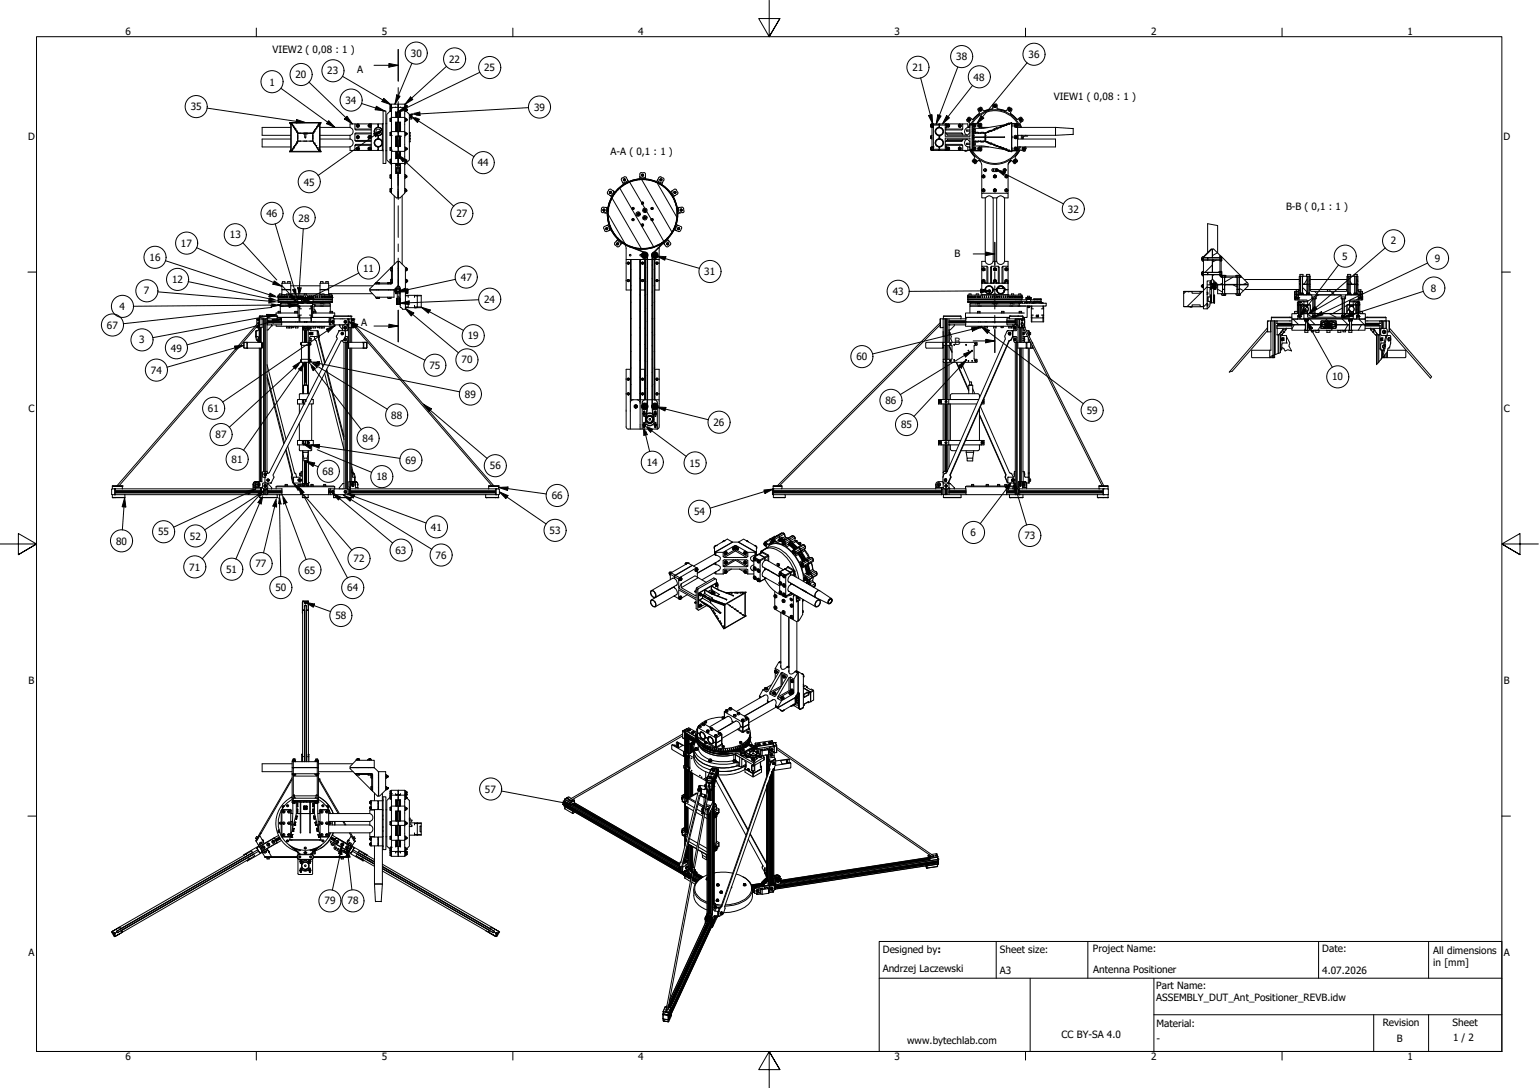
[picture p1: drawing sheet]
<svg xmlns="http://www.w3.org/2000/svg" width="420mm" height="297mm" viewBox="0 0 420 297" stroke-linecap="round" stroke-linejoin="round" font-family="sans-serif">
<defs><g id="words">
<g font-size="2.7">
<text x="34.2" y="9.6">6</text>
<text x="104.3" y="9.6">5</text>
<text x="174.2" y="9.6">4</text>
<text x="244.2" y="9.6">3</text>
<text x="314.3" y="9.6">2</text>
<text x="384.2" y="9.6">1</text>
<text x="74.4" y="14.5">VIEW2 ( 0,08 : 1 )</text>
<text x="112.1" y="15.5">30</text>
<text x="122.6" y="17.1">22</text>
<text x="261" y="16.5">38</text>
<text x="280.8" y="15.8">36</text>
<text x="73.5" y="23.4">1</text>
<text x="80.6" y="21.3">20</text>
<text x="89.3" y="20.3">23</text>
<text x="97.5" y="19.9">A</text>
<text x="132.2" y="19.5">25</text>
<text x="249.1" y="19.4">21</text>
<text x="265.8" y="22">48</text>
<text x="94.4" y="28.4">34</text>
<text x="287.7" y="27.2">VIEW1 ( 0,08 : 1 )</text>
<text x="52.1" y="30.1">35</text>
<text x="145.8" y="30.3">39</text>
<text x="7.7" y="38.1">D</text>
<text x="410.5" y="38.1">D</text>
<text x="130.4" y="45.4">44</text>
<text x="166.7" y="42.4">A-A ( 0,1 : 1 )</text>
<text x="82.9" y="50.7">45</text>
<text x="72.8" y="59.2">46</text>
<text x="124.6" y="59.4">27</text>
<text x="291.5" y="58.1">32</text>
<text x="351.1" y="57.3">B-B ( 0,1 : 1 )</text>
<text x="62.7" y="65.1">13</text>
<text x="81.5" y="60.5">28</text>
<text x="40.8" y="71.3">16</text>
<text x="49.4" y="67.4">17</text>
<text x="260.6" y="70.3">B</text>
<text x="366.5" y="70.9">5</text>
<text x="379.7" y="66.7">2</text>
<text x="391.7" y="71.5">9</text>
<text x="47" y="77.3">12</text>
<text x="99.1" y="74.2">11</text>
<text x="125.8" y="76.6">47</text>
<text x="192.3" y="75.1">31</text>
<text x="39.3" y="80.4">7</text>
<text x="132.2" y="82.7">24</text>
<text x="243.7" y="80.6">43</text>
<text x="390.7" y="79.6">8</text>
<text x="29.2" y="89.7">67</text>
<text x="32.6" y="84.6">4</text>
<text x="98.6" y="89.1">A</text>
<text x="38" y="93.8">3</text>
<text x="46.7" y="96">49</text>
<text x="127.7" y="92.6">19</text>
<text x="260.6" y="94.1">B</text>
<text x="117.2" y="100.7">75</text>
<text x="126" y="99.2">70</text>
<text x="233.8" y="98.4">60</text>
<text x="41.2" y="102">74</text>
<text x="363.7" y="103.9">10</text>
<text x="7.7" y="112.4">C</text>
<text x="56.8" y="112.4">61</text>
<text x="126.9" y="108.6">89</text>
<text x="241.7" y="110.3">86</text>
<text x="296.7" y="113.1">59</text>
<text x="410.6" y="112.4">C</text>
<text x="58.9" y="119.7">87</text>
<text x="106.8" y="114.3">88</text>
<text x="194.8" y="116.3">26</text>
<text x="246" y="117">85</text>
<text x="99" y="120.7">84</text>
<text x="63.2" y="126.4">81</text>
<text x="88.1" y="129.7">68</text>
<text x="102.7" y="131.1">18</text>
<text x="110.7" y="126.6">69</text>
<text x="133.7" y="128.1">56</text>
<text x="176.6" y="127.2">14</text>
<text x="188.3" y="127.4">15</text>
<text x="150.6" y="136.3">66</text>
<text x="189.5" y="140.6">54</text>
<text x="31.7" y="148.7">80</text>
<text x="43.2" y="146.2">55</text>
<text x="51.8" y="147.4">52</text>
<text x="117.7" y="144.9">41</text>
<text x="150.1" y="145.8">53</text>
<text x="265" y="146.4">6</text>
<text x="279.7" y="147.2">73</text>
<text x="51.6" y="155.8">71</text>
<text x="69.8" y="154.9">77</text>
<text x="96.5" y="153.5">72</text>
<text x="108" y="151.2">63</text>
<text x="118.9" y="152.6">76</text>
<text x="61.7" y="156.4">51</text>
<text x="75.2" y="161.4">50</text>
<text x="83.1" y="156.6">65</text>
<text x="94.8" y="161.4">64</text>
<text x="91.6" y="169.1">58</text>
<text x="7.8" y="186.7">B</text>
<text x="410.6" y="186.7">B</text>
<text x="132.4" y="216.4">57</text>
<text x="88.6" y="246.9">79</text>
<text x="94.9" y="246.9">78</text>
<text x="7.7" y="260.9">A</text>
<text x="241" y="260.1">Designed by:</text>
<text x="273" y="260.1">Sheet size:</text>
<text x="298.4" y="260">Project Name:</text>
<text x="361" y="260">Date:</text>
<text x="391.3" y="260.5">All dimensions</text>
<text x="391.3" y="263.8">in [mm]</text>
<text x="410.6" y="260.9">A</text>
<text x="241" y="265.5">Andrzej Laczewski</text>
<text x="273" y="266">A3</text>
<text x="298.4" y="265.7">Antenna Positioner</text>
<text x="361" y="266">4.07.2026</text>
<text x="315.7" y="270.1">Part Name:</text>
<text x="315.7" y="273.4">ASSEMBLY_DUT_Ant_Positioner_REVB.idw</text>
<text x="315.7" y="280.3">Material:</text>
<text x="377.5" y="280">Revision</text>
<text x="396.6" y="280.1">Sheet</text>
<text x="247.6" y="285.1">www.bytechlab.com</text>
<text x="289.8" y="283.5">CC BY-SA 4.0</text>
<text x="315.7" y="284.6">-</text>
<text x="381.4" y="284.6">B</text>
<text x="396.7" y="284.3">1 / 2</text>
<text x="34.2" y="289.4">6</text>
<text x="104.3" y="289.4">5</text>
<text x="174.2" y="289.4">4</text>
<text x="244.2" y="289.4">3</text>
<text x="314.3" y="289.4">2</text>
<text x="384.2" y="289.4">1</text>
</g>
</g></defs>
<!-- layer: Hatch (ISO) -->
<g fill="none" stroke="#000" stroke-width=".27">
<path d="M165.9 58.4l.1 .1M166 57.3l-.1 .1M166.1 58.5l4.6 8.1M167.1 54l8 13.9M168 52.5l-.2 .1M169.2 51.3l9.2 16.1M171.9 49.7l3.3 5.7M174.2 48.9l-.2 .2M175.1 48.9l8.4 14.5M175.4 55.7l.6 1.1M176.5 57.7l1.3 2.2M179.3 49.6v.2"/>
<path d="M179.4 49.9l5.4 9.5M182.2 51.6l-.1 .1M184.1 54.2l-.1 .1M184.9 57.4h.1M166.2 60.8v.1M167.6 63.7l-.2 .1M169.8 66.1l-.1 .1M172.1 77.9l.2 .1M172.1 73.4l.2 .2M173.2 67.8l-.1 .1M174.7 75.9l.1 .2M174.7 71.5l.1 .1"/>
<path d="M175.7 70.2l-.1 .1M175.7 70h.1M175.8 69.1v.1M176.2 75.9l-.2 .2M176.2 71.5l-.2 .1M176.3 69.1l-.1 .1M176.3 70l.1 .2M176.3 69.6h.1M176.7 69.5h.1M176.8 76.8h-.1M176.8 73.1h-.1M178 60.2l3.2 5.7"/>
<path d="M178.1 79.7h-.1M178.1 76l-.1 .1M178.1 72.3l-.1 .1M178.2 69.4h.1M178.4 69.3l.2 .2M178.5 70l-.1 .2M178.8 73.4l-.2 .2M178.8 77.9l-.2 .1M179.1 70h.1M179.3 70h.1M179.3 69.3l-.2 .1M179.8 67.7l-.3 .2"/>
<path d="M184.6 61.3h-.1M323.7 79.6l-.5 .6M328.2 79.6l-4.1 4.1M329.6 78.3l-1.1 1M330.5 78.1l.5 .4M330.9 68l-2.4 2.3M331 72.4l-2 1.9M331.2 77.8l-.3 .6M331.2 77.9l.4 .4M331.5 75l-.5 .2M332 77.8l-.3 .5M332 71l-1 .6"/>
<path d="M332.4 69l-1.4 .8M332.4 79l1.4 .7M333.1 74.1l-.6 .2M333.8 77.3l-.7 .3M336.6 75.7l-2.3 1.3M336.7 77.8l1.1 .5M338.3 78.7l1.2 .7M340.5 77.1l-1 .5M353.4 79.7l.6 .6M354.5 79.6l.4 .5M355 76.2l-.3 .6M355.6 78.5l1.3 1.2"/>
<path d="M356.9 76.2l-.9 1.4M357.4 78l.3 .3M357.7 76.2l-.3 .6M358.9 79.6l1 .9M363.3 79.6l1.1 .9M367.7 79.4l.3 .3M367.8 75.4l.2 .5M368.6 76.8l.5 .8M370.4 76.2l.3 .6M370.5 77.6l.2 .3M371.4 79.7l.5 .5M172.1 95.9l.2 .1"/>
<path d="M172.1 91.4l.2 .1M172.1 86.9l.2 .1M172.1 82.4l.2 .1M174.7 98.4l.1 .1M174.7 84.9l.1 .2M174.7 93.9l.1 .2M174.7 89.5l.1 .1M174.7 80.4l.1 .2M176.2 98.4l-.2 .1M176.2 93.9l-.2 .2M176.2 89.5l-.2 .1M176.2 84.9l-.2 .2"/>
<path d="M176.2 80.4l-.2 .2M176.8 98.7l-.1 .1M176.8 95.1l-.1 .1M176.8 91.4l-.1 .1M176.8 87.7l-.1 .1M176.8 84.1l-.1 .1M176.8 80.4l-.1 .1M178.1 98h-.1M178.1 94.3l-.1 .1M178.1 90.7h-.1M178.1 87h-.1M178.1 83.3l-.1 .1"/>
<path d="M178.8 95.9l-.2 .1M178.8 91.4l-.2 .1M178.8 86.9l-.2 .1M178.8 82.4l-.2 .1M329.6 82.8l-1.1 1M334.3 80.1l.2 .1M353 87.1l1.5 1.5M353.3 88.7l-.6 1.1M353.6 81.2l-.2 .1M353.6 80.5l-.2 .1M354.2 82.6l.3 .5M354.3 86.9l-.1 .2"/>
<path d="M355.2 85.4l-.3 .5M355.3 82.5l.4 .7M355.9 83.3l-.7 .8M356 83.9l1 1M356.4 89.7l-.2 .5M357 85.8l1.3 .8M357 88.7l-.1 .1M357.5 87.1l1.5 1.5M358.1 81.6l-1.1 .6M358.5 85.1l-.7 .4M360 80.5l-.7 .4M360.6 88.8l-.8 1.4"/>
<path d="M360.7 88.9l-.1 .1M361.9 88.3l-.2 .1M362 87.1l.5 .5M363 85.6l1.7 1M363.8 89.6l-.3 .6M363.9 87.6l.2 .5M364.6 88.9l.1 .2M366.1 80.6l-7.1 4.2M366.5 84.1l-2.6 1.5M366.5 87.1l1.5 1.5M367 85.7l1.4 .8M367.7 85l.5-.6 .9 .8"/>
<path d="M367.7 83.4l-.7 .4M368 88.7l-.8 1.5M368.4 83l-.4 .2M368.7 80.4l.2 .1M369.4 83.3v.1M369.7 82.2l.6 1M369.8 85.6l-.4 .5M370.5 84.3l-.3 .5M370.8 81.6l-.6 .3M370.9 82.6l.3 .5M371 87.1l1.5 1.5M371.1 83.2l-.2 .4"/>
<path d="M371.7 88.7l-.9 1.5M371.7 81.1l-.2 .1M372 80.9l-.2 .1M372 81.3l-.1 .2M372 80.2v.1M372.7 86.8l-.1 .3M172.1 104.8l.2 .2M172.1 100.4l.2 .1M174.7 102.9l.1 .1M174.7 107.4l.1 .2M175.5 110.5h.1M175.8 110.6v.1"/>
<path d="M176.1 111.2v.1M176.2 107.4l-.2 .2M176.2 102.9l-.2 .1M176.4 111.4h.1M176.5 111.1l-.2 .3M176.5 113.5l-.1 .2M176.8 109.8h-.1M176.8 106.1l-.1 .1M176.8 102.4l-.1 .1M178.1 109l-.1 .1M178.1 105.3l-.1 .1M178.1 101.6l-.1 .1"/>
<path d="M178.2 114.5l-.4 .7M178.2 111.2h.1M178.2 112.6h-.1M178.3 110.7h.1M178.6 111.2l-.2 .1M178.8 104.8l-.2 .2M178.8 100.4l-.2 .1M179.1 110.6v.1M179.2 111.2h.1M179.4 110.6l-.1 .1"/>
</g>
<!-- layer: Visible (ISO) -->
<g fill="none" stroke="#000" stroke-width=".27">
<path d="M79.1 33.6h8.5M79.4 33.6h8.2l-.2 .4M79.4 33.6h-.3l.3 .4M79.4 34.8h-7.8v2.1h7.8M79.4 38h-7.8v2.1h7.8M79.4 33.6v7.7M79.6 33.8l.1 .1M79.6 33.8h.1M79.6 33.8l-.1-.2v7.7l.1-.2M79.7 33.9l.1 .2M79.8 34.1l.1 .1M79.9 34.2h.1"/>
<path d="M79.9 34.2l.2 .3M80.1 34.5h.1M80.1 34.5l.2 .3M80.3 34.8h.1M80.3 34.8l.2 .4M80.3 34.7v.1M80.5 35.2h.1M80.5 39.7h.1M80.5 39.7l-.2 .4M80.5 35.2l.4 .6M80.7 35.4h.1M80.7 39.4h.1"/>
<path d="M80.7 39.4v.1M80.7 35.4v.1M80.7 35.5h.1M80.7 39.5l-.2 .2M80.9 35.8h.1M80.9 39.1h.1M80.9 39.1l-.2 .3M81 35.8l.1 .3M81 35.8h.1M81 39.1h.1M81.1 38.8l-.1 .3M81.1 38.8h.1"/>
<path d="M81.1 36.1l.2 .3v2.1l-.2 .3M81.1 36v.1M81.1 36.1h.1M81.3 37v.9M81.3 36.4h.1M81.3 38.5h4.1M81.3 36.4h4.1M81.3 38.5h.1M82.1 38.5h.1M82.1 36.3v.1M82.8 36.5h.4M82.8 36.4h.4"/>
<path d="M82.8 36.4v.1M82.9 36.4v.1M82.9 36.4h-.1M83 38.5h-.1M83.1 36.4l-.2 .1M83.2 36.4h.1M83.2 36.5v1h.3M83.2 36.5h.1M83.2 36.4v.1M83.3 37.5v.2l.1-.2M83.5 36.5h.4zM83.5 36.4h.4"/>
<path d="M83.5 36.4h.1M83.5 36.4v1.1M83.6 36.5h.2M83.7 36.4v.1M83.7 38.5h.1M83.9 36.5h.1M83.9 36.4h.1M83.9 36.4v.1M84.6 36.3v.1M84.6 38.5h.1M85.4 36.4h.1M85.4 36.4v2.1"/>
<path d="M85.4 36.4h-4.1v2.1M85.4 37v.9M85.4 38.5h.1M85.6 36.1l-.2 .3v2.1l.3 .6M85.6 36v.1M85.6 36.1h.1M85.7 35.8l-.1 .3M85.7 35.8h.1M85.7 39.1h.1M85.8 35.8h.1M85.8 39.1h.1M85.8 39.1l.2 .3"/>
<path d="M86 35.5l-.2 .3M86 39.4v.1M86 35.5h.1M86 39.5l.2 .2M86 35.4v.1M86.2 35.2l-.2 .2M86.2 35.2h.1M86.2 39.7h.1M86.2 39.7l.2 .5M86.4 34.8h.1M86.4 34.7v.1M86.4 34.8l-.2 .4"/>
<path d="M86.6 34.5h.1M86.6 34.5l-.2 .3M86.7 34.5h.1M86.9 34.1v.1M86.9 34.2l-.3 .3M86.9 34.2h.1M87 33.9l-.1 .2M87 33.8v.1M87.1 33.8l-.1 .1M87.1 33.8h.1M87.1 33.8l.1-.2v7.7l-.1-.2M87.2 33.6l.2 7.7"/>
<path d="M87.4 34.8h8.2M87.4 36.9h8.2M87.4 38h8.2M95.6 38a1.08 1.08 0 0 1 .8 1 1.08 1.08 0 0 1-.8 1.1v1h1.3M95.6 36.9v1.1M96.9 39.7v1.4h4.4l-.2-.1M96.9 33.8h-1.3v1a1.08 1.08 0 0 1 .8 1.1 1.08 1.08 0 0 1-.8 1M96.9 36.6h4.4M96.9 36.6v1.7M97.3 37.2l.4-.2 .4 .3-.1 .4-.3 .2-.4-.3zM97.4 34l.5-.1 .3 .3-.2 .5-.5 .1-.3-.4zM97.6 33.8h.2"/>
<path d="M100.8 33.8h.2M101 37.3l-.4 .1 .4 .2M101 34.1l-.4 .2 .4 .2M101 34.6h.1M101 34.1h.1M101 34.2h.1M101 34.3h.1M101 34.4h.1M101 34.5h.1M101 34.3v.2M101 37.4v.1M101 37.5h.1"/>
<path d="M101 37.6h.1M101 37.4h.1M101 37.3h.1M101 37.7h.1M101 37.3v.2M101 37.5v.1M101 37.6v.1M101 37.3v.1M101 37.4v.2M101 34.1v.5M101 34.4l.1 .3M101 37.5l.1 .3"/>
<path d="M101 37.1a.35 .35 0 0 0-.5 .3 .35 .35 0 0 0 .5 .3M101 34a.35 .35 0 0 0-.5 .3 .35 .35 0 0 0 .5 .3M101.1 34h-.5l-.1 .3 .2 .4h.4M101.1 34.7l.2 .1M101.1 33.9l-.1 .3M101.1 37l-.1 .3M101.3 33.8l-.2 .1M101.3 36.9l-.7 .2-.1 .5 .3 .3 .5 .1M101.3 39.4h-4.1l-.3 .3h4.4M101.3 38.3h-4.4l.3 .3h4.1M101.3 35.2h-4.4l.3 .3h4.1M101.3 33.8h-4.4v1.4"/>
<path d="M101.3 33.8v7.3h1.9v-1M101.3 33.8h1.9v1M101.3 36.3h-4.1l-.3 .3M103.2 34.6h.1M103.2 33.8h.1M103.2 34.1h.1M103.2 37.2h.1M103.2 37.7h.1M103.2 37v.9M103.2 37.9a1.11 1.11 0 0 1 1.2 1.1 1.11 1.11 0 0 1-1.2 1.1M103.2 34.8a1.11 1.11 0 0 1 1.2 1.1 1.11 1.11 0 0 1-1.2 1.1M103.2 37.9a1.11 1.11 0 0 0-1 1.1 1.11 1.11 0 0 0 1 1.1"/>
<path d="M103.2 34.8a1.11 1.11 0 0 0-1 1.1 1.11 1.11 0 0 0 1 1.1M103.3 37v.9M104.4 33.8v7.3l.2 .1M104.4 33.8h-1.1v1M104.6 30.3h.7v14.3h-.7zM104.6 33.7l-.2 .1M105.3 33.8h.3M106.5 30.3l.3 .1M106.5 30.3l-.9 .9v12.5l1.3 1.2M106.6 37h.1M106.6 36.1v.9M106.6 32.3h.3l-.1 .4"/>
<path d="M106.6 32.3v.8M106.6 29.5v.9M106.6 29.5h.1M106.6 28.6v.8M106.6 28.6l-.1 .7 .3 .1M106.6 28.6h.2h-.2M106.6 36.3h.2M106.6 36.1h.2M106.6 32.7h.2M106.6 29.5h.2M106.6 29.5l-.1 .8M106.6 37h.2"/>
<path d="M106.6 36.8h.2M106.6 33.1h.2M106.6 30.2h.2M106.6 29.8h.2M106.6 29h.2M106.8 36.8v.2M106.8 37h.1M106.8 36.1v.7M106.8 32.7l.1 .4M106.8 29.8v.6M106.8 29.5h.1M106.8 29.5v.3"/>
<path d="M106.8 28.6l.1 .8v-1h1.8v2.3M106.8 36.1l.1 .1M106.8 29.5l.1 .1M106.9 32.1v9.2M106.9 35.9h3.6M106.9 32.3v.1M106.9 33.1h.1M106.9 36.9l-.1 .1M106.9 30.3l-.1 .1M106.9 32.1h3.6M108 33.8l.1 2.1M108 33.3v2.6"/>
<path d="M108 30.5v1.6M108 30.7h1.3M108 29.2v.1M108 39.9h1.3M108 33.4h1.3M108.1 37.2v2.7M108.1 33.8h.2M108.3 30.7v1.4v-1.4M108.3 33.4v2.5M108.3 37.2v2.7M108.3 30.7v1.4M108.4 34.2h.1"/>
<path d="M108.4 37.5h.1M108.4 34.4h.1M108.4 39.4h.1M108.4 35.8h.1M108.4 35.4h.1M108.4 34.8h.1M108.4 33.6h.1M108.4 38h.1M108.4 37.7h.1M108.4 30.7v1.4M108.4 33.4v2.5M108.4 37.2v2.7"/>
<path d="M108.4 37.3h.1M108.4 37.8h.1M108.4 38.3h.1M108.4 38.5h.1M108.4 38.7h.1M108.4 39h.1M108.4 39.2h.1M108.4 39.7h.1M108.4 39.9h.1M108.4 35.5h.1M108.4 35.1h.1M108.4 34.7h.1"/>
<path d="M108.4 34h.1M108.4 33.8h.1M108.4 31.9h.1M108.4 31.7h.1M108.4 31.6h.1M108.4 31.4h.1M108.4 31.3h.1M108.4 31.2h.1M108.4 31h.1M108.4 30.9h.1M108.4 30.8h.1M108.5 30.7v1.4"/>
<path d="M108.5 33.4v2.5M108.5 37.2v2.7M108.7 39.9v1.4M108.7 35.9v1.3M108.7 37.2h.1M108.7 32.1v1.3M108.7 28.8v-.4h1.8v.9M109 37.3h.1M109 37.5h.1M109 37.8h.1M109 38h.1M109 38.3h.1"/>
<path d="M109 38.5h.1M109 38.7h.1M109 39h.1M109 39.2h.1M109 39.4h.1M109 39.7h.1M109 39.9h.1M109 37.7h.1M109 37.2h.1M109 35.8h.1M109 35.5h.1M109 35.4h.1"/>
<path d="M109 35.1h.1M109 34.8h.1M109 34.7h.1M109 34.4h.1M109 34.2h.1M109 34h.1M109 33.8h.1M109 33.6h.1M109 31.9h.1M109 31.7h.1M109 31.6h.1M109 31.4h.1"/>
<path d="M109 31.3h.1M109 31.2h.1M109 31h.1M109 30.9h.1M109 30.8h.1M109 30.7h.1M109 30.7v1.4M109 33.4v2.5M109 37.2v2.7M109.1 30.7v1.4M109.1 33.4v2.5M109.1 37.2v2.7"/>
<path d="M109.2 30.7v1.4M109.2 33.4v2.5M109.2 37.2v2.7M109.2 33.8h.1M109.3 37.2v2.7M109.3 33.8v2.1M109.3 37.2h-1.3v2.8M109.3 37.2v2.8M109.3 37.2h.1M109.3 29.2v.1M109.3 30.5v1.6M109.3 33.3v2.6"/>
<path d="M110.5 36.1l.4 .4M110.5 32.2l.3 .2M110.5 29.5h.2l.2 .4M110.5 28.5h.2l.2 .3M110.5 29.3h-3.6v2.8M110.5 29.3v2.8M110.5 32.1v9.2M110.8 33l-.3 .2M110.8 32.5h.1M110.8 36.8h.1M110.8 36.3h.1M110.8 32.8h.1"/>
<path d="M110.8 32.7v.1M110.8 32.4h.1M110.8 32.4l.1 .2-.1-.2M110.8 32.6h.1M110.8 29.8h.1M110.8 30.2h.1M110.8 30.1v.1M110.8 29.2h.1M110.8 28.7v.1M110.8 29.1v.1M110.8 29.8v.4M110.8 36.3v.1"/>
<path d="M110.8 36.6v.2M110.8 36.3l.1 .2M110.8 32.7h.1M110.8 29.8l.1 .1M110.8 28.8l.1 .1M110.8 30.3l1 .9M110.9 29.1l-.2 .3h-.2M110.9 30.1l-.2 .3-.2 .1M110.9 36.7l-.2 .3-.2 .1M110.9 36.6h.1M110.9 36.5h.1M110.9 36.4h.1"/>
<path d="M110.9 36.4v.1M110.9 36.5v.1M110.9 36.6v.1M110.9 36.7h.1M110.9 32.6v.1M110.9 32.6h.1M110.9 32.8h.1M110.9 32.8l-.1 .2M110.9 29.9h.1M110.9 29.8h.1M110.9 30h.1M110.9 30.1h.1"/>
<path d="M110.9 30v.1M110.9 29.8v.2M110.9 28.8v.1M110.9 28.9h.1M110.9 29v.1M110.9 29.1h.1M110.9 29h.1M110.9 29.1l-.1 .1 .1-.1M110.9 28.9v.1M110.9 29.8v.1M110.9 29.9v.1M110.9 32.8h-.1"/>
<path d="M110.9 29l-.1 .1M111.8 36.2v.9M111.8 36.4h.1M111.8 36.2h.1M111.8 36.9h.1M111.8 37.1h.1M111.8 37.8v.9M111.8 38h.1M111.8 37.8h.1M111.8 38.5h.1M111.8 38.7h.1M111.8 37.2h.1"/>
<path d="M111.8 37.7h.1M111.8 31.3v12.4l-1.3 1.2M111.8 31.3l.7-.1v1.3h-.7M111.8 31.5h.6v.7h-.6M111.8 37.1v.7M111.8 37v.9M112.1 32h.1M112.1 31.8h.1M112.1 32.1h.1M112.1 31.9v.2zM112.1 31.9h.1M112.1 31.5v.7"/>
<path d="M112.2 32h.1M112.2 31.6l-.1 .2M254.1 34.3h.1M254.1 34.2h.1M254.1 34.3v.1M254.1 34.4h.1M254.1 37.4v.1M254.1 37.6h.1M254.1 37.5h.1M254.1 37.3v.1M254.1 37.3h.1M254.1 37.4h.1"/>
<path d="M254.1 37.5v.1M254.1 37.5v.2M254.1 37.5l.3 .5M254.1 34.1v.4M254.1 34.1h.1M254.1 37.7h.1M254.1 37.6v.1M254.1 34.5h.3M254.1 34.1h.3M254.4 33.8v1l-.3-.3M254.4 33.9v.8l.4 .1M254.4 33.8h.1"/>
<path d="M254.4 36.9l-.3 .4M254.4 33.8v.1M254.4 34.7v5.5M254.4 34.6h.4M254.4 34.1h.4M254.8 34.1v.7M254.8 33.8v.3M254.8 33.8l-.6 .1-.1 .2M254.8 33.8v.2M254.8 33.8l-.4 .1M254.8 33.8h1.6v.3h-1.6zM254.8 34.7v.1"/>
<path d="M254.8 34.1v6.7M256.4 37.9a1.11 1.11 0 0 0-1.1 1.1 1.11 1.11 0 0 0 1.1 1.1M256.4 34.8a1.11 1.11 0 0 0-1.1 1.1 1.11 1.11 0 0 0 1.1 1.1M256.4 34.1h.1M256.4 37.2h.1M256.4 37.7h.1M256.4 34.5h.1M256.4 34.1v.7M256.4 37v.9M256.4 34.8h.1M256.4 37.9h.1M256.5 33.8l-.1 .3"/>
<path d="M256.5 33.8h1.6v3.4h6.7v-3.4M256.5 34.1h1.6M256.5 33.8v1M256.5 37v.9M256.5 37h-.1M256.5 34.8a1.11 1.11 0 0 1 1.1 1.1 1.11 1.11 0 0 1-1.1 1.1M256.5 37.9a1.11 1.11 0 0 1 1.1 1.1 1.11 1.11 0 0 1-1.1 1.1M258.1 33.8h.1M258.1 33.8l.3 .1M258.1 39.6l.2-.2h4.3l.2 .3h-4.5M258.1 34.1h.1M258.1 36.2l.6 .7h5.5l.6-.7"/>
<path d="M258.1 38.7l.6-.7h5.5l.6 .7M258.2 39.5l.1 .6M258.2 36.4l4.4-.1 .2 .3h-4.4M258.3 34.8l-.1 .6M258.3 33.9l4.5-.1v1.4M258.3 35.2h4.5M258.3 33.9l.1 .4M258.3 34.8h.1M258.3 33.9l.1 .1M258.4 34v.1M258.4 33.9v.1M258.4 34.3h.1"/>
<path d="M258.4 34h.1M258.4 34.4h.1M258.4 34.6h.1M258.4 34.1h.1M258.4 34.1v.1v-.1M258.4 38.3h4.4l-.2 .3-4.4-.1M258.4 34.3v.1M258.4 34.6l-.3 .2M258.4 34.3v-.2l.4-.3 .5 .3-.1 .5-.4 .2-.4-.3M258.4 34.4v.4v-.2M258.4 34.3v.3M258.4 34.2h.1"/>
<path d="M258.8 33.8h.2M261.6 34.1l.3-.2 .5 .1 .1 .5-.4 .3-.4-.1zM261.9 33.8h.2M262.8 39.7v1.4l-4.5-.1M262.8 33.8h1.4v1a1.11 1.11 0 0 0-.8 1 1.11 1.11 0 0 0 .5 1.1M262.8 35.2l-.2 .3h-4.3l-.2-.2M262.8 36.6v.3M262.8 38v.3M263.9 38a1.09 1.09 0 0 0-.6 1.2 1.09 1.09 0 0 0 .9 .9v1h-1.4M264 32.6v.5l.9 .6-.5 1.1M264 35.5v.3M264 39.1v.3"/>
<path d="M264 35.8h.8M264.2 34.8h.6M264.4 32.3l.5 .1 .1 .4-.3 .3h-.4l-.1-.5zM264.8 33.8l-.4 1M264.8 35.5h-.9l.1 .3M264.8 39.1l-.9 .1v.2h.9M264.8 33.8h.6v.3h-.6M264.8 34.4l-.2 .4M264.8 33.7v.1M265.1 33.8a7.5 7.5 0 0 1 7-3.8 7.5 7.5 0 0 1 6.5 4.8M265.4 32.5l-.8-.5-.6 .6M265.4 34.8h.1"/>
<path d="M265.4 36.9h.1M265.4 38h.1M265.4 33.8h.1M265.4 34v6.9M265.4 35.9h.1M265.4 39.5l.1 .1M265.5 35.3v.6M265.5 39v.6M265.5 35.8l.1 .1M265.5 39.5h.1M265.5 35.9h.1M265.5 35.4h.1"/>
<path d="M265.5 39.6h.1M265.5 39.1h.1M265.5 34l.1-.2 2.2 .1v1.1M265.6 35.3v.6M265.6 35.3l-.2 .1M265.6 39v.6M265.6 39h-.2M265.6 37.5l.1 .3M265.6 39h.1M265.6 37.1v.3M265.6 33.7h2.1M265.6 35.3l.1 .1"/>
<path d="M265.6 37.1h.1M265.6 37.1l-.1 .3 .1 .4M265.7 33.6l-.2 .1M265.7 38.5l-.1 .2 .1-.2M265.7 36.4l-.1-.2 .1 .2M265.7 37.4l-.1 .1 .1-.1M265.7 37.5h.1M265.7 39.5l-.1 .1M265.7 38.7h.1M265.7 36.2h.1M265.7 37.8l.1 .1M265.7 34.1h.1"/>
<path d="M265.7 34.1l.1 .1M265.7 34.4h.1M265.7 35.2v.8M265.7 38.9v.8M265.7 34.1l.1 .2M265.7 34.3h.1M265.8 37h-.1M265.8 32.5l-.5 .1M265.8 34.3l-.1 .1M265.8 34.5h.1M265.8 34.3h.1M265.8 34.2h.1"/>
<path d="M265.8 34.4h.1M265.9 34.1h.1M265.9 34.5h-.1M265.9 34.4v.1M265.9 34.2h.1M265.9 34.4h.1M265.9 34.2l-.1 .2M265.9 34.2h.2M265.9 35.2v.8M265.9 38.9v.8M265.9 36.2l3.1 .2M265.9 35v4.9"/>
<path d="M265.9 39.9h2.6l5.7 .9M265.9 37.4h8.4l-8.4 .1M265.9 34.1v.1M265.9 34.4l-.1 .1M265.9 38.5h3.1M265.9 36.4h3.1M265.9 37.9h.1M265.9 36.9v.1M265.9 37.9v.1M265.9 38.9h.1M265.9 36.9h.1M265.9 36h.1"/>
<path d="M265.9 34.5h.1M265.9 34.4l.1 .1M265.9 35.9h.3M265.9 35.4h.3M265.9 39.5h.3M265.9 39h.3M266 34.5h.1M266 34.2h.1M266 34.1l-.1 .1M266.1 34.4v.1M266.1 34.3v.1M266.1 34.3h.1"/>
<path d="M266.1 34.2h.1M266.1 34.2l.1 .1M266.1 34.4l-.1 .1M266.1 34.4h.1M266.2 36.4h.1M266.2 38.5h.1M266.2 34.3h.1M266.2 35.4h.1M266.2 39l.1 .1M266.3 38.7h.8M266.3 36.2h.8M266.3 35.4v.5"/>
<path d="M266.3 39v.5M266.3 35.8l-.1 .1M266.3 39.5h-.1M267 36.4h.2M267 38.5h.2M267.1 34.3h.2M267.2 34.1h.1M267.2 34.4l-.1 .1 .2-.1M267.2 34.1l.1 .1M267.2 34.4h.1M267.3 29.7l.4-.2 .3 .3v.4l-.4 .2-.4-.3zM267.3 34.3h-.2l.1 .1"/>
<path d="M267.3 34.4h.1M267.3 34.2v.1M267.3 34.3h.1M267.3 34.4l.1 .1M267.3 31.1l-1.5 1.3M267.3 34.1h.1M267.3 34.5h.1M267.3 34.4v.1M267.3 34.1v.1M267.3 34.1l.1 .1M267.3 34.2h.1M267.4 31l-1.7 1.5"/>
<path d="M267.4 34.6h.1M267.4 34.2l.2-.1-.1 .1M267.4 34.5v.1M267.4 34.2h.1M267.4 34.2l-.1 .1M267.5 34.4l-.1 .1M267.5 34.5h.1M267.5 34.2h.1M267.5 34.4h.1M267.5 34.3v.1M267.5 34.4v.1M267.5 34.1l-.1 .1"/>
<path d="M267.5 34.2v.1M267.5 34.3h.1M267.5 34.3v.2M267.6 29.3h.3l.5 .8M267.6 36.4h.2M267.6 38.5h.2M267.7 29.3l-.7 .5 .4 1.1-.2 .3M267.7 33.6l.3 .2v1M267.8 38.7h.7M267.8 36.2h.7M267.8 39.9v1.1l-2.2 .1-.1-.2M267.8 34.8h2.1"/>
<path d="M268.6 36.4h.1M268.6 38.5h.1M268.7 37.4v.1M269 36.9h.1M269 38h.1M269 36.2l7.2-2.7zM269 38.5l7.2 2.8M269 37.5v1zM269 36.4v1zM269 36.4h.1M269 38.5h.1M269 38.5l-3.1 .2"/>
<path d="M269 38.7l.7 .2M269.7 36.1h.1M269.6 38.8h.1M269.7 38.9h.1M269.7 38.8h.1M269.7 38.9l.7 .3M269.7 38.7v.1M270.3 35.6l.1 .1-.7 .3M270.4 39.1h.1M270.4 39.2l-.1 .1M270.4 39.2l.9 .3M270.5 35.8h.1"/>
<path d="M270.5 39.1h.1M270.6 35.8h.1M270.6 35.7l-.2 .1M270.9 29.7l-2.2 .6M271.1 29.5l-.4 .3-2 .5-.3-.1M271.3 39.4h.1M271.3 39.5h.1M271.3 35.5h.1M271.3 39.5l.8 .4M271.3 28.4h.6M271.4 28.4l-.3 .1-.1 1M271.4 28.6h.5l.2 .4-.3 .4-.5-.1-.2-.4z"/>
<path d="M271.9 28.4l.3 .1v1M272 34.9l.1 .1-.1-.1-.7 .4M272 34.9h.1M272 35h.1M272.1 39.9h.1M272.1 39.9l1.6 .7v-.1M272.2 29.5l.3 .3M272.2 39.7h.1M272.2 35.2h.1M272.2 35.1v.1M272.2 35.1h.1M272.4 29.7l2.2 .6"/>
<path d="M273 34.8h.1M273.7 34.3l.1 .1M273.7 34.3h.1M273.7 34.4v-.1l-.7 .4M273.9 34.5h.1M274.1 34l.1 .2M274.2 34.1l-5.7 .9h-2.6M274.6 34h.1M274.6 34.2h.1M274.7 34.1l-.1 .1M274.7 33.9h.1M274.8 34.1l-.2 .1"/>
<path d="M275.2 29.7l.4-.2 .4 .3v.4l-.4 .2-.4-.3zM275.3 33.6l.2 .1M275.4 33.8l-.7 .1M275.5 33.8h.1M275.5 33.8v.1M275.5 33.7h.1M275.6 33.6l-.2 .1M275.6 33.8h-.1M275.6 29.3l.7 .5-.5 1.1 .2 .3M275.7 29.3h-.4l-.7 1-2.1-.5M275.9 31l1.7 1.5M276 31.1l1.4 1.3"/>
<path d="M276.2 33.8h1.4M276.2 33.7h1.4M276.2 37.1v.6M276.2 34v.6M277.1 37.5h.1M277.1 34.1h.1M277.2 34.4h.1M277.1 34.3h.1M277.1 34.1l.1 .1M277.1 37.3h.1M277.1 37.3l.1 .2M277.1 37.4h.1"/>
<path d="M277.1 34.3v.1M277.2 34.3h.1M277.2 34.2v.1M277.2 34.4l.1 .1M277.2 37.5h.1M277.2 37.3v.1M277.2 37.4h.1M277.2 37.4v.1M277.2 37.5l.1 .1M277.2 37.5h-.1M277.2 34.2h.1M277.2 37.3h.1"/>
<path d="M277.2 34.1h.1M277.2 34.1v.1M277.2 37.2h.1M277.2 37.2v.1M277.2 34.4v.1M277.2 37.5v.1M277.2 34.1l.1 .1M277.2 37.2l.1 .1M277.3 34.5l.1 .1M277.3 34.2h.1M277.3 34.5h.1M277.3 34.2l.1 .1"/>
<path d="M277.3 34.2l-.1 .1M277.3 37.4l.2-.1-.1 .1M277.3 37.3h.1M277.3 37.6h.1M277.3 37.4h.1M277.3 37.4l-.1 .1M277.3 37.3l.1 .1M277.3 37.6l.1 .1M277.4 34.6h.1M277.4 34.2h.1M277.4 34.4h.1M277.4 37.6h.1z"/>
<path d="M277.4 37.7h.1M277.4 37.4h.1M277.4 37.5v.1M277.4 37.5h.1M277.4 37.3v.1M277.4 34.1v.1M277.4 37.3h.1M277.4 34.3h.1M277.4 34.4l-.1 .1M277.4 37.5l-.1 .1M277.4 34.2v.1M277.4 34.3l.1 .2-.1-.1"/>
<path d="M277.4 34.3h.2M277.4 34.3v.1M277.4 37.4h.2M277.4 37.4v.2M277.4 34.3l.1 .1M277.5 32.5l.4 .1M277.5 34.1h.1M277.5 34.1l-.1 .2M277.5 34.1l-.1 .1M277.6 34.3h.1M277.6 37.4h.1M277.6 34.3h-.2"/>
<path d="M277.6 37.4l-.2 .1M277.6 33.8l.1 .2M277.6 33.6l.2 .1a7.2 7.2 0 0 0-12.4 0M277.8 33.8l.1 .2M277.8 34.8h10.4v2.1h-10.4M277.8 38h10.4v2.1h-10.4M277.8 34v6.9M277.9 34h.1M277.9 34v.8M277.9 36.9v1.1M277.9 34l.4 .8M278.4 33.7l.5 1.1"/>
<path d="M278.4 33.9l.4 .9M278.4 32.3h.5l.2 .4-.2 .4h-.5l-.2-.4zM278.5 32h.3l.5 .6M278.5 32.1l-.6 .4M278.5 33.5l-.1 .5M278.8 36.9v1M279.1 36.9v1M279.2 33.1l-.6 .4M279.3 37.5v.4M279.3 32.6l-.1 .5M279.3 37.4v.5M280 36.9h.2"/>
<path d="M280.4 37.1l-1 .2-.1 .2M280.6 37l-.2 .2M292.9 35v1.8M292.9 35.1l-4.7-.3v2.1l4.7-.2M79.1 41.3h8.5M79.4 40.9l-.3 .4h.3M79.4 41.3h8.2M79.6 41.1h.1M79.7 41l-.1 .1M79.8 40.8h.1M79.9 40.7l-.1 .1M79.9 40.7h.1"/>
<path d="M80.1 40.4h.1M80.1 40.4l-.4 .6M80.3 40.1h.1M80.3 40.1v.1M80.3 40.1l-.2 .3M86.4 40.1h.1M86.4 40.1l.2 .3M86.6 40.4h.1M86.7 40.4h.1M86.7 40.4l.2 .4M86.9 40.8l.1 .2M87 41h.1"/>
<path d="M87.1 41h.1M87.1 41.1h.1M87.4 40.1h8.2M87.4 40.9l.2 .4M97.5 40.2h.5l.2 .4-.3 .4-.5-.1-.2-.3zM97.6 41.1h.2M100.8 41.1h.2M101 40.4l-.4 .2 .4 .2M101 40.4h.1M101 40.5h.1M101 40.6h.1M101 40.7h.1"/>
<path d="M101 40.8h.1M101 40.4v.2M101 40.6v.1M101 40.4v.1M101 40.4v.4M101 40.7l.1 .3M101 40.3a.35 .35 0 0 0-.5 .3 .35 .35 0 0 0 .5 .3M101.1 40.2l-.3-.1-.3 .3v.5h.6M101.1 40.2l-.1 .3M101.3 40.1l-.2 .1M103.2 41.1h.1M103.2 40.8h.1"/>
<path d="M103.2 40.3h.1M103.3 40.1v1h1.1M105.3 41.1h.3M106.6 51.5v.9M106.6 51.5h.1M106.6 47.7h.3l-.1 .9M106.6 48.6h.1M106.6 47.7v.9M106.6 43.5h.3l-.1 .9M106.6 43.5v.9M106.6 40.2v.9l.2-.1M106.6 40.2l-.1 .8h.3"/>
<path d="M106.6 40.6h.2M106.6 47.9h.2M106.6 48.6h.3M106.6 52.2h.2M106.6 51.7h.2M106.6 52.4h.2M106.6 51.5h.2M106.6 44.4h.2M106.6 48.4h.2M106.6 43.7h.2M106.6 44.1h.2M106.6 40.2h.2"/>
<path d="M106.8 51.5h.1M106.8 51.5v.9M106.8 51.5l.1 .1M106.9 40.3l-.1 .7M106.9 41h.1M106.9 41.3v3.3M106.9 44.6v8.2l1.3 1.2h1l1.3-1.2v-8.2M106.9 41.3h3.6M106.9 52.3l-.1 .1M106.9 43.5v.1M106.9 44.3l-.1 .1M106.9 44.6h3.6"/>
<path d="M107.6 53.5v18.7M108 44.6v2.8h.6v6.6M108 43.2h1.3M108 41.3v2.1M108 46.7h.3M108 46.2h.3M108.3 45.8v1.4M108.3 41.3v1.9M108.3 44.6v.6M108.4 45.9l.7-.1v1.4l-.7-.2M108.4 45.8h-.1v1.4l.1-.2M108.4 45.1h-.1"/>
<path d="M108.4 41.3v1.9M108.4 44.6v.5M108.4 45.8v1.2M108.4 41.4h.1M108.4 41.6h.1M108.4 41.8h.1M108.4 42h.1M108.4 42.1h.1M108.4 42.3h.1M108.4 42.5h.1M108.4 42.7h.1M108.4 42.9h.1"/>
<path d="M108.4 43h.1M108.4 44.7h.1M108.4 44.8h.1M108.4 44.9h.1M108.4 45.1h.1M108.5 41.3v1.9M108.5 44.6v1.3M108.5 47v.4M108.6 48.4h.1M108.6 47.9h.1M108.6 52.2h.1M108.6 51.7h.1"/>
<path d="M108.6 47.4h.1M108.7 43.2v1.4M109 41.4h.1M109 41.6h.1M109 41.8h.1M109 42h.1M109 42.1h.1M109 42.3h.1M109 42.5h.1M109 42.7h.1M109 42.9h.1M109 43h.1"/>
<path d="M109 43.2h.1M109 44.6h.1M109 44.7h.1M109 44.8h.1M109 44.9h.1M109 45.1h.1M109 41.3v1.9M109 44.6v2.8M109.1 45.8v1.4M109.1 41.3v1.9M109.1 44.6v.6M109.2 44.6v.5h-.2"/>
<path d="M109.2 46.2h.1v.5h-.1M109.2 41.3v1.9M109.3 44.6v2.8h-.6v6.6M109.3 41.3v2.1M109.8 53.5v18.6M110.5 47.7l.3 .2M110.5 51.5l.3 .2M110.5 43.5l.3 .2M110.5 40.1l.4 .5M110.5 41.3v3.3M110.5 41.1h.1M110.8 48.4l-.3 .2"/>
<path d="M110.8 44.2l-.3 .2M110.8 47.9h.1M110.8 43.7h.1M110.8 48.2h.1M110.8 48.1h.1M110.8 48.4h.1M110.8 47.9l.1 .2M110.8 52.1h.1M110.8 51.9h.1M110.8 52.2h.1M110.8 51.7h.1M110.8 51.7l.1 .2"/>
<path d="M110.8 43.9h.1M110.8 44.2h.1M110.8 43.8h.1M110.8 40.9h.1M110.8 40.4h.1M110.8 40.6h.1M110.8 40.4v.2M110.8 43.9v.2M110.8 48.1v.1M110.8 51.9v.2M110.8 52h.1M110.8 43.7l.1 .1"/>
<path d="M110.8 52.2l-.3 .2M110.9 40.8l-.2 .3M110.9 48.2l-.1 .2M110.9 48.1h.1M110.9 48.2h.1M110.9 52l-.1 .2M110.9 51.9h.1M110.9 52.1h.1M110.9 44.1h.1M110.9 43.8v.1M110.9 43.9h.1M110.9 44h.1"/>
<path d="M110.9 44v.1M110.9 40.7h.1M110.9 40.6h.1M110.9 40.5h.1M110.9 40.8h.1M110.9 40.6v.1M110.9 40.5v.1M110.9 40.7l-.1 .2M110.9 48.2h-.1M110.9 52l-.1 .1M110.9 44.1l-.1 .1M110.9 40.7l-.1 .1"/>
<path d="M110.9 40.8l-.1 .1M164.2 56.9v.9l.3 .3M164.5 58l1.3 .4M164.7 56.6h.9M164.7 56.6l-.5 .3M165.3 56.6l.4 .5M165.5 57.8l-.4 .3M165.6 57.1v.6M165.9 58.7h.1M165.9 58.1l.1 .1M165.9 59h.1M165.9 58.4l.1 .1"/>
<path d="M165.9 59l.1 .2M165.9 58.7v.3M166 58.5l-.1 .2M166 58.2v.1M166 58.7h-.1M166 58.3l-.1 .1M166 58l-.1 .1M166 59.3v.1M166 57.5v.1M166 52.9l.9 1M166 59.6h.1M166 57.2v.1"/>
<path d="M166 59.2h.1M166 59.6v.3M166 59.4v.1M166 57.2h.1M166 56.5l-.3 .2M166 59.5v.1M166 57.6l-.1 .4M166 57.5h.1M166 57.3v.2M166.1 59.9h.1M166.1 56.9h.1M166.1 56.9h-.1"/>
<path d="M166.1 59.9v.2M166.1 56.8h.1M166.1 56.9l-.1 .3M166.1 56.6v.3M166.2 56.6h.1M166.2 56.3l-.1 .3M166.2 56.2h.1M166.2 56.1v.1M166.2 56v.1M166.2 56.1h.1M166.3 56h-.1M166.3 55.7h.1"/>
<path d="M166.3 55.7v.3M166.4 55.5h.1M166.4 55.5v.2M166.5 55.4h.1M166.5 55.2l-.1 .3M166.5 55.2h.1M166.5 55.1h.1M166.6 55l-.1 .2M166.7 54.6v.1M166.8 54.7l-.2 .3M166.8 51.7l.8 .5M166.8 51.7l-.5 .1-.5 .8 .2 .4"/>
<path d="M166.9 54.4l-.2 .2M166.9 54.3l-.1 .1M166.9 54.1h.1M167 54.2l-.1 .1M167.1 53.9l.1 .1-.2 .1M167.1 53.8h.1M167.2 53.8h.1M167.3 53.6h.1M167.3 53.6l-.1 .2M167.3 53.5h.1M167.3 53.5v.1M167.3 52.1a.91 .91 0 0 1-.8 1.2"/>
<path d="M167.4 53.3h.1M167.4 53.3l-.1 .2M167.6 53.1h.1M167.6 53v.1M167.6 53.1l-.1 .2M167.6 52.3h.4M167.8 52.8l-.1 .3M167.8 52.8h.1M168 52.6h.1M168 52.6l-.2 .2M168.1 52.4h.1M168.1 52.4l-.1 .1"/>
<path d="M168.2 52.3l-.1 .1M168.2 52.3h.1M168.3 52.2l-.1 .1M168.3 52.1h.1M168.4 52.1h.1M168.5 52l-.1 .1M168.5 51.9v.1M168.5 51.9h.1M168.7 51.7h.1M168.8 51.8l-.2 .1M168.8 51.7h-.1M168.8 51.7h.1"/>
<path d="M168.9 51.5h.1M168.9 51.5l-.1 .1M169 51.5h-.1M169 51.4h.1M169.2 51.3h.1M169.2 51.2h.1M169.2 51.3l-.2 .1M169.4 51.1v.1M169.6 51l-.4 .3M169.7 49.2l.4 .8M169.8 50.8l-.1 .1M169.9 50.7v.1"/>
<path d="M169.9 50.7h.1M170.1 50.6l-.1 .1M170.2 50.5h.1M170.1 50v.4M170.1 50.5v.1M170.4 50.4l-.2 .1M170.4 50.4h.1M170.4 50.3v.1M170.4 48.3l-.7 .5v.4M170.5 48.3l.5 .1 .4 .9M170.6 50.3l-.2 .1M170.6 50.2h.1"/>
<path d="M170.7 50.2l-.1 .1M170.9 50.1l-.3 .1M170.9 50.1h.1M171.1 50l-.2 .1M171.2 49.9l-.1 .1M171.3 49.9h.1M171.3 49a.94 .94 0 0 1-1.4 .7M171.4 49.3l.4 .2M171.4 49.8l-.2 .2M171.7 49.8h-.2M171.8 49.7l-.2 .1M172 49.6h.1"/>
<path d="M172 49.6l-.2 .1M172.2 49.5l-.2 .1M172.2 49.5h.1M172.5 49.4h.1M172.5 49.4l-.3 .1M172.8 49.3l-.2 .1M172.8 49.3h.1M172.9 49.3h.1M173.1 49.3h-.2M173.1 49.2h-.1M173.2 49.2h.1M173.5 49.2h-.3"/>
<path d="M173.7 49.1l-.2 .1M173.8 49.1h.1M173.9 49.1h-.2M174 58.4l-.1 .1h.2M174 58.4l.2 .2M174 58.3v.1M174.1 49h.1M174.1 58.3h-.2h.2M174.1 58.3h.1M174.1 58.6l.1 .1M174.1 58.6v.1zM174.1 58.5v.1"/>
<path d="M174.1 58.5h.1M174.1 58.2l.1 .1-.1-.1M174.1 58.5l-.1 .1 .1-.1M174.1 58.2l.1 .1M174.1 58.5l-.1 .1M174.2 58.3h.1M174.2 58.6l-.1 .1M174.2 49l-.3 .1M174.2 58.7h.1M174.2 58.3h-.1M174.2 58.6h.1M174.3 49h.1"/>
<path d="M174.3 49h-.1M174.3 58.2h.1l-.1 .1M174.3 58.3h.1M174.3 58.5h.1M174.3 58.5v.1M174.3 58.3l.1 .2M174.3 58.2v.1M174.3 58.5l.1 .2M174.3 58.2l-.1-.1v.2M174.4 58.5l.2 .1zM174.4 58.4h.1M174.4 58.3v.1"/>
<path d="M174.4 58.3h.1M174.4 58.5l-.2 .1M174.4 58.3h.1l-.1 .1M174.4 58.4v.1M174.4 58.5h.1M174.4 58.4h.2M174.5 58.3h-.1M174.6 49h-.2M174.6 58.4h.1M174.6 58.4l-.2 .1M174.6 49h-.1M174.7 48.2l.4 .4"/>
<path d="M174.7 47.5l-.2 1.4M174.8 49h-.2M175.1 47.2h.7M175.1 48.6h.7M175.1 47.1l-.4 .4M175.1 49h-.3M175.1 48.9l.4 .1M175.2 48.9l-.1 .1M175.4 48.9h.1M175.5 48.9v.1M175.8 59.4h.1M175.8 57.3l.1 .1"/>
<path d="M175.8 49h-.2M175.8 47.1l.4 .4M175.8 48.9v.1M175.8 59.5h.1M175.8 59.2l.2 .2zM175.8 57.1l.1 .2zM175.8 59.5l.1 .1M175.9 59.5l-.1 .1M175.9 59.4v.1M175.9 59.5l.1 .1M175.9 59.4h.1M175.9 59.5l.2 .2"/>
<path d="M175.9 59.4h-.1h.2M175.9 57.5l-.1 .1zM175.9 57.5h-.2l.2 .1M175.9 57.5h.1M175.9 57.4v.1M175.9 57.3h.1M175.9 57.3v.1M175.9 57.4h.1M175.9 57.3v.2M175.9 57.5l.2 .1M175.9 59.3l.1-.2v.2M176 59.4h.1"/>
<path d="M176 59.6h.1M176 59.4l-.1 .1M176 59.6l-.1 .1 .1-.1M176 57.1v.2zM176 57.5h.1M176 59.6l-.1 .1M176 57.2l-.1 .1M176 59.8h.1M176 59.3h.3l-.2 .1M176 59.3l.1 .1M176 59.6v.2M176 57.3l.3-.2-.1 .2"/>
<path d="M176 57.5l.1 .1M176 57.3h.1M176 57.5v.1M176 49h.1M176.1 48.9l-.3 .1M176.1 59.7l-.1 .1M176.1 59.4h.1M176.1 59.7h.1M176.1 57.7v.1M176.1 57.6v.1M176.1 57.3h.1M176.1 57.6v.2"/>
<path d="M176.1 48.9v.1M176.1 48.5l.2 .4M176.1 59.5h.1M176.1 57.5l.2 .1zM176.1 57.4l.3-.1-.3 .2M176.1 57.5h.1M176.1 57.4v.1M176.1 57.1v.2v-.2M176.1 57.4l.2 .1h-.2M176.1 59.6l.1 .1M176.1 59.6v.1M176.1 59.5l.2 .1"/>
<path d="M176.1 59.2v.2M176.1 57.5h.2M176.1 57.1v.2M176.1 49h.2M176.2 59.6l-.1 .1M176.2 57.6h-.1M176.2 59.7h.1M176.2 59.5h.1M176.2 59.5l-.1 .1M176.2 47.5v1M176.2 48.2l-.4 .4M176.2 57.3l.1 .1"/>
<path d="M176.2 59.3l.1 .1M176.3 59.6l-.2-.1 .2 .1M176.3 49h.1M176.4 48.9l-.1 .1M176.5 49h.1M176.7 49h-.1M176.7 49h.1M176.7 49h.2M176.9 49.1h.1M177 49.1h.2M177.2 49.1h.1M177.3 49.1h.1"/>
<path d="M177.3 49.1l.2 .1M177.5 49.2h.1M177.5 49.1v.1M177.6 49.2h.1M177.6 49.2h.2M177.8 49.2l.1 .1M177.8 49.3h.1M177.9 49.3h.2M177.9 49.3h.1M178.1 49.3h.1M178.1 49.3l.1 .1M178.2 49.4h.2"/>
<path d="M178.4 49.4h.1M178.4 49.4l.2 .1M178.5 49.4h.1M178.7 49.5h-.1M178.7 49.6h.1M178.8 49.6h.1M178.9 49.6h.1M179 49.6h-.1M179 49.6l.2 .2M179.2 49.7l.1 .1M179.2 49.7h.1M179.3 49.8l.2 .1"/>
<path d="M179.5 49.3l-.3 .2M179.6 49.8l.2 .2M179.6 49l.1 .4 .6 .5M179.7 50h.1M179.8 50h-.1M179.8 50l.2 .2M180 50.1l.1 .1M180.1 50.1h.1M180.1 50.2l.2 .1M180.3 50.3h.1M180.4 50.3l.1 .1M180.4 48.3l.8 .5v.4"/>
<path d="M180.4 48.3l-.5 .1-.4 .9M180.5 50.4h.1M180.6 50.5h.1M180.6 50.5l.2 .1M180.8 50v.4M180.8 50.6h.1M180.8 50.6l.2 .1M180.9 49.7l-.5 .2M181 50.7h.1M181 50.8h.1M181.1 50.8l.2 .1M181.2 49.2l-.4 .8"/>
<path d="M181.3 50.9v.1M181.3 50.9h-.1M181.3 51l.2 .1M181.5 51.1v.1M181.5 51.1h.1M181.5 51.2h.1M181.6 51.2l.1 .1M181.7 51.3l.2 .2M181.7 51.3h.1M181.8 51.4h.1M182 51.5h.1M182 51.6h.1"/>
<path d="M182 51.6l.2 .1M182.1 51.7l.1 .1M182.2 51.7h-.1M182.2 51.7l.1 .3M182.3 51.9h.1M182.4 52h.1M182.4 52l.1 .2M182.6 52.2h.1M182.6 52.3l.1 .1M182.7 52.4h.1M182.8 52.4h.1M182.8 52.4l.1 .2"/>
<path d="M182.9 52.6h.1M182.9 52.6l.1 .1M183 52.7l.1 .2M183 52.7h.1M183.1 52.9h.1M183.2 52.9l.1 .2M183.3 52.3h-.4M183.3 53.1h.1M183.3 53.1v.1M183.3 53.2l.1 .2M183.3 53.2h.1M183.4 52.6l.5 .7h.5"/>
<path d="M183.4 53.4h.1M183.5 53.3l.1 .3M183.6 52.1l-.1 .5M183.6 53.6h.1M183.6 53.6v.1M183.6 53.7l.1 .2M183.8 53.9h.1M183.7 53.9l.2 .2M183.9 54.2h.1M184 54.2v.2M184 54.4v.1M184 51.7l-.7 .5"/>
<path d="M184 54.4h.1M184.1 51.7h.4l.5 .7M184.1 54.5h.1M184.1 54.5l.1 .1M184.1 54.7h.1M184.2 54.8l.1 .4M184.2 54.7v.1M184.3 55h.1M184.4 55.2v.1M184.4 55.3v.1M184.4 55.3v.2M184.5 55.5v.1"/>
<path d="M184.5 55.6v.2M184.5 55.8l.1 .1M184.6 55.8h.1M184.6 55.9l-.1 .1 .2 .1M184.6 56.1l.1 .3M184.7 56.4v.1M184.7 56.4h.1M184.7 56.5l.1 .2M184.7 56.7h.1M184.8 56.7h.1M184.8 56.7v.2M184.8 59.9l-.1 .3"/>
<path d="M184.8 57.1v.2M184.8 56.9v.1M184.8 59.7h.1M184.8 59.6v.1M184.8 57.1h.1M184.8 57.3h.1M184.8 59.7v.3M184.9 59.4h.1M184.9 57.6v.3M184.9 58.9h.1M184.9 58h.1M184.9 59v.1"/>
<path d="M184.9 58v.4M184.9 57.4v.1M184.9 56.5l.3 .2M184.9 58.5v.2M184.9 57.5h.1M184.9 58.9v.1M184.9 59.1h.1M184.9 59.3h.1M184.9 58.8h.1M184.9 59.4v.2M184.9 59.1v.3M184.9 52.9l-1 1"/>
<path d="M184.9 58.5h.1M184.9 58.7l.1 .1M185 58.2h.1M185 58.4h.1M185 58.2l-.1 .1M185 58.5h-.1M185 52.4l-.1 .6M185.2 57.1l.1 .6M185.2 56.6h1.2l.2 .3M185.3 57.8l.4 .3M185.6 56.6l-.4 .5M186.4 58l-1.3 .4"/>
<path d="M186.6 56.9l.1 .7M186.8 57.6l-.4 .5M254.1 40.5v.1M254.1 40.7h.1M254.1 40.6h.1M254.1 40.5h.1M254.1 40.8l.1 .2 .6 .1M254.1 40.4v.4M254.1 40.4h.7M254.1 40.8h.3M254.4 40.1v1M254.4 40.1h.1"/>
<path d="M254.4 41.1h.1M254.4 40.9h.4M254.8 40.4v.7M254.8 40.1h.1M254.8 40.1v.3M254.8 40.1h-.6l-.1 .3M254.8 40.1v.1M254.8 40.8h1.6v.3h-1.6zM254.8 40.9v.1M256.4 40.8h.1M256.4 41.1h.1M256.4 40.4h.1"/>
<path d="M256.4 40.1v1M256.5 40.8v.3h1.6M256.5 40.1v.7M256.5 40.8h1.6M256.5 40.1h-.1M258.1 41.1h.1M258.1 40.1l.3 .1M258.1 40.8h.1M258.3 40.2l.1 .3M258.3 40.1l.1 .1M258.3 41h.1M258.3 40.2l.1 .1"/>
<path d="M258.4 41l-.3 .1M258.4 40.3h.1M258.4 40.8l-.1 .2M258.4 40.2v.2M258.4 40.8v.2M258.4 40.9h.1M258.4 41h.1M258.4 40.2h.1M258.4 40.7h.1M258.4 40.5h.1M258.4 40.8h.1M258.4 40.3v.1v-.1"/>
<path d="M258.4 40.5v.2M258.4 40.6h.1M258.4 40.5v.1M258.4 40.4l.4-.3 .4 .1 .1 .6-.3 .2-.5-.1-.1-.3M258.4 40.6v.4M258.4 40.4v.2M258.4 40.4v.1M258.4 40.6v.1M258.4 40.4h.1M258.4 40.7v.1M258.8 41.1h.2M261.6 40.4l.4-.3 .4 .2v.5l-.3 .3-.4-.2z"/>
<path d="M261.9 41.1h.2M263.3 41.1l.5 .2M263.3 41.1h.1M264.2 40.1h.6M264.4 41h.4M264.5 41l-.7 .3M264.6 40l.2 .5M264.8 41h.1M264.8 40.8h.6v.3h-.6v-3.4h-6.7v3.4M264.8 41l1.3 1.8M264.8 41l.1 .1M264.9 41.1l1.2 1.6"/>
<path d="M265.4 40.1h.1M265.5 41.2l.2 .1M265.5 43.7l.1 .5M265.6 44.2l.4 .4M265.6 41.2h2.1M265.7 40.6h.1M265.7 40.6l.1 .1M265.7 40.8h.1M265.7 40.4h.1M265.7 40.4l.2 .1M265.7 40.5l.1 .1M265.8 43.6l.5-.1 .3 .3-.1 .4-.4 .2-.4-.3z"/>
<path d="M265.8 40.7l-.1 .1M265.8 40.6h.1M265.8 40.6l.1 .1M265.9 40.4h.1M265.9 40.5h.1M265.9 40.7h.1M265.9 40.5l-.1 .1M265.9 40.5v.1M265.9 40.4l.2 .1M265.9 40.6h-.1M265.9 40.7l-.2 .1M265.9 40.4l.1 .1"/>
<path d="M265.9 40.7l.1 .1M265.9 40.7v.1M266 40.8h.1M266 40.5h.1M266 40.4v.1M266 40.4l-.1 .1M266 40.6h.1M266 40.4h.1M266 42.7l.1 .3-.5 .7M266.1 40.7v.1M266.1 40.7l-.1 .1M266.1 40.6h.1"/>
<path d="M266.1 40.6v.1M266.1 40.5l-.1 .2-.2-.1M266.1 40.5h.1M266.1 40.7h-.1M266.1 40.8h.1M266.1 40.4h.1M266.1 40.4v.1M266.1 40.4l-.1 .1M266.2 40.5h.1M266.2 40.5l-.1 .1M266.5 44.6h-.5M267 43.9l-.6 .6"/>
<path d="M267.1 40.4l.2 .1zM267.2 40.6h-.1h.2M267.2 40.6h.1M267.2 40.5v.1M267.2 43.8l.5 .3M267.3 40.8h.1M267.3 40.6h.1M267.3 40.5h.1M267.3 40.4v.1M267.3 40.6l-.1 .1M267.3 40.7l.1 .1M267.3 40.3h.1"/>
<path d="M267.3 40.3v.1M267.3 40.6v.1M267.3 40.7v.1M267.3 40.4h.1M267.4 40.4h.1M267.4 40.8h.1M267.4 40.7h.1M267.4 40.4l-.1 .1M267.4 40.4l.1 .2M267.4 40.7v.1M267.4 43.8l.1 .1M267.4 43.9l.4 .4 .2 .6"/>
<path d="M267.4 43.9h-.4M267.5 40.4h.1M267.5 40.4v.2M267.5 40.6h.1M267.5 40.5h.1M267.5 40.6v.1M267.5 40.6v.2M267.5 40.6l.2-.1zM267.5 40.6l.2 .1zM267.5 40.6l-.1 .1M267.5 40.4v.1M267.8 40.1h2.1"/>
<path d="M268 52.8h7.2v1.2h-1.1l-.3-.3a1.09 1.09 0 0 0-1.6 .3h-1.2l-.3-.3a1.09 1.09 0 0 0-1.6 .3h-1.1zM268 40.1v1l-.3 .2M268 44.9v7.9M268 48.1v.1M268 51.9v.1M268.1 51.7l.4-.2 .4 .2v.5l-.4 .2-.4-.2zM268.1 48l.4-.3 .4 .2v.5l-.4 .2-.4-.2zM269 54v17.4M271.1 54v17.4M271.2 46a.41 .41 0 0 0-.4 .4 .41 .41 0 0 0 .4 .4M271.2 51.7l.4-.2 .4 .2v.5l-.3 .2-.5-.2zM271.2 48l.4-.3 .4 .2v.5l-.3 .2-.5-.2z"/>
<path d="M271.2 46.1h.8M271.8 46.5h.2M271.8 46.4h.2M271.9 46.4v.1M272 46.5h.1M272 46.4v.1M272 46.3h.1M272 46.6h.1M272 46.3v.1M272 46.3v.3zM272 46.5v.2M272.1 46a.41 .41 0 0 1 .4 .4 .41 .41 0 0 1-.4 .4h-.9"/>
<path d="M272.1 46.3h.1M272.1 46.4h.1M272.1 46.3v.1M272.1 54v17.4M272.2 46.4v.1M272.2 46.4h.1M272.2 46.5h.1M272.2 46.5l-.1 .2M272.7 40.1h.1M273 40.1h.1M273 40.2h.1M273.7 40.6h.1"/>
<path d="M273.7 40.5v.1M273.7 40.5l.5 .2-.1 .2M273.8 40.4h.1M274.1 46.5h.2M274.1 46.4h.2M274.2 46.4h.1M274.2 46.5h.2zM274.3 46.3h.1M274.3 46.6h.1M274.3 46.4h.1M274.3 46.5v.2M274.3 46.3v.1"/>
<path d="M274.3 54v17.4M274.3 46.5h.1M274.3 51.7l.5-.2 .3 .2v.5l-.3 .2-.5-.2zM274.3 48l.4-.3 .4 .2v.5l-.3 .2-.4-.2zM274.3 46.3l.1 .1M274.4 46.4v.1M274.4 46.5h-.1M274.4 46.5h.1M274.4 46.4h.1M274.6 40.7l.1 .1M274.6 40.9h.1M274.6 40.7h.1"/>
<path d="M274.6 40.7l.2 .1M274.6 41h.1M274.7 41l.6 .3M275.2 48.1v.1M275.2 51.9v.1M275.2 44.9v7.9M275.3 41.3h.1M275.4 41.1l-.1 .2 .2-.2M275.4 41.2l.2 .1M275.5 41v.1M275.5 41l.1 .1M275.5 41h.1"/>
<path d="M275.5 41.2h.1M275.5 41.1h.1M275.8 43.9l.3-.1 .7 .7M275.8 43.9l-.4 .4-.1 .6M275.8 43.8v.1M276 43.8l-.5 .3M276 43.8l-.7 .8M276.2 41.3h.1M276.2 41.3v-7.7v7.7M276.2 43.8l-1 1M276.2 41.1h1.4M276.2 41.2h1.4"/>
<path d="M276.2 40.3v.6M276.7 43.7l.4-.2 .3 .2 .1 .4-.4 .3-.4-.2zM276.8 44.6h.4M277.1 40.6l.1 .1M277.1 40.5h.1M277.1 40.6v.1M277.2 40.4v.1M277.2 40.6v.1M277.2 40.6h-.1M277.2 40.4h.1M277.2 40.6h.1M277.2 40.5h.1"/>
<path d="M277.2 40.5v.1M277.2 40.6l.1 .1M277.2 42.7v.5l.6 .7-.1 .3M277.2 40.7h.1M277.2 40.4v.2M277.2 40.6v.2M277.3 40.3h.1M277.3 40.8h.1M277.3 40.3v.1M277.3 40.4h.1M277.3 40.7h.1M277.3 40.4l.1 .1"/>
<path d="M277.3 40.7v.1M277.4 40.7l-.1 .1M277.4 40.7l.1 .1zM277.4 40.5h.1M277.4 40.6v.1M277.4 40.6h.1M277.4 40.4v.1M277.4 40.5v.1M277.4 40.6h.2M277.4 40.6l.1 .1M277.5 40.4h.1M277.5 40.4l-.1 .1"/>
<path d="M277.5 40.6h.1M277.6 40.6h.1M277.6 44.2l-.4 .4M277.7 40.9l-.1 .2M277.8 41.2l-.2 .1M277.9 40.9a7.2 7.2 0 0 1-12.5 .2M277.9 40.1v.8M277.9 40.9h.1M278.3 40.1l-.4 .8M278.3 41.1l-1.1 1.6M278.5 41l-1.4 1.8M278.6 40.1a7.5 7.5 0 0 1-6.5 4.8 7.5 7.5 0 0 1-7-3.9"/>
<path d="M278.8 41l.9 .3 .2-.2M278.8 41l-.4 .1M279.2 40.2h.5l.3 .4-.3 .4-.4 .1-.3-.5zM279.8 40.1l.1 .1M279.9 40.1l.2 .5M280.1 40.6l-.2 .5M77 77.3h2.4v1.7h-2.4zM77 79v.1M77.1 76.9v.4M77.1 76.9v.1M77.2 76.9h.5M77.2 79v.1"/>
<path d="M77.7 79v.1M77.8 76.9v.1M77.8 76.9v.4M78.5 77v.3M78.5 76.9h.7M78.7 79v.1M79.1 79v.1M79.2 76.9v.1M79.2 76.9v.4M79.4 78h8M87.4 77.3h2.3v1.7h-2.3zM87.5 76.9v.4"/>
<path d="M87.5 76.9v.1M87.6 76.9h.5M87.6 79v.1M88 79v.1M88.1 76.9v.1M88.2 76.9v.4M89 76.9h.6M89 76.9v.4M89 76.9v.1M89.1 79v.1M89.5 79v.1M89.6 76.9v.1"/>
<path d="M89.6 76.9v.4M89.7 78h12.1M102.6 77.5h1M102.6 77.2h1M102.6 77.5h.1M102.9 77.2v.3M102.9 79.1v.1M103.3 77.2v.3M103.3 79.1v.1M103.6 77.2l-.9-.1-.1 .4M103.6 77.2v.3M103.6 77.5h-.2"/>
<path d="M103.6 77.3h2.3M105.9 77.5h.8M105.9 77.2h.8M105.9 77.5h.1M106 77.2v.3M106 79.1v.1M106.6 77.2v.3M106.6 79.1v.1M106.7 73.1v.9M106.7 77.2l-.8-.1v.4M106.7 76.2v1M106.7 76.2l.4 .2"/>
<path d="M106.7 77.3l.3 .1M106.7 76.9h.4M106.7 77.2h.4M106.7 73.8h.4M106.7 73.3h.4M106.7 74h.4M106.7 77.5h-.1M106.7 77.2v.3M106.7 76.5h.4M106.9 72.9l-4.6 4.6M106.9 74v2.2M106.9 77.2v.1"/>
<path d="M107.1 76.2v1M107.1 73.1v.9M107.1 73.1a.48 .48 0 0 0-.4 .7v.2M107.1 72.7v4.6l-.2 .2h-4.6M107.1 72.7l-.2 .4M107.1 72.7l1.4-1.3h.2v6.6l-1.1 1.1h-6.6v-.2l1.3-1.4M107.1 77.1v.1M107.1 73.8v.2M107.6 79.2h-6.6v.2l1.6 1.7M107.6 79.1v2h-5M107.9 79.2l-.1 .4 .1 .1M108 78.7v1.5v-1.5h.2v1.5h-.2"/>
<path d="M108.2 79.2h.1M108.2 79.7h.1M108.3 78.7v1.5zM108.3 78.7v1.5M108.4 80h.6M108.4 78.9h.6M108.5 80v3.1h.7v-1.6h-.2M108.5 78.2v.7M108.6 78h.2M108.7 76.9h.1M108.7 76.4h.1M108.7 73.8h.1"/>
<path d="M108.7 73.3h.1M108.8 78l.5 .8M108.8 78v-6.6h.2l1.7 1.6v10.9M109 78.9l.1-.2v1.5l-.1-.1M109 78.2v4.8M109.1 78.7v1.5M109.1 78.3l-.1 .1M109.2 79.2h.1M109.2 79.7h.1M109.3 78.7v4.8M110.7 76.2l.3 .3M110.7 73l.3 .2"/>
<path d="M110.7 78.9h.7v1.2h-.7M110.7 79.2h.6v.7h-.6M110.7 79.7h.1M110.7 79.2v.2M110.7 79.2h.1M110.7 79.4v.3M110.7 79.7h.2M110.7 79.2h.2v.5M110.7 79.4h.2M110.7 79.7v.1M110.9 79.2v.5M110.9 79.3h.2"/>
<path d="M110.9 79.6h.2M111 73.9l-.3 .1M111 76.5h.1M111 73.2h.1M111 77h.1M111 76.8h.1M111 76.6h.1M111 76.9h.1M111 76.4h.1M111 73.6h.1M111 73.5h.1M111 73.8h.1"/>
<path d="M111 73.3h.1M111 73.3l.1 .2M111 73.5l.1 .1M111 73.5v.1M111 76.6v.2M111 76.6l.1 .1M111 76.4l.1 .2M111 76.7h.1M111 77l-.3 .2M111.1 76.8h.1M111.1 76.6v.1M111.1 76.6h.1"/>
<path d="M111.1 73.6l-.1 .2M111.1 73.5h.1M111.1 73.4h.1M111.1 73.6h.1M111.1 73.4v.1M111.1 76.8l-.1 .1M111.1 79.2v.1M111.1 79.6v.3M111.1 79.3v.3zM111.1 79.3h.1M165 61.8l-.2 .3 .3 .9M165.6 61.6a.89 .89 0 0 1 .6 1.4"/>
<path d="M165.9 61.5l-.9 .3M166.1 60.1h.1M166.1 60.1v.1M166.1 60.2l.1 .2M166.1 60.4h.1M166.1 60.4v.1M166.2 61.2l-.3 .3M166.2 60.5h.1M166.2 60.5v.2M166.2 60.7v.1M166.2 60.7h.1M166.2 60.8h.1"/>
<path d="M166.2 60.8l.1 .3M166.3 61.1l.1 .2M166.3 61v.1M166.3 61h.1M166.4 61.3v.1M166.4 61.4h.1M166.4 61.3h.1M166.4 61.4l.1 .2M166.5 61.5l-.1 .1M166.5 61.6h.1M166.5 61.7l.2 .4M166.5 62.9a1.16 1.16 0 0 1-1.3 .2l-.1-.1"/>
<path d="M166.5 62.8l.4 .1M166.6 61.9v.1M166.6 61.8v.1M166.7 62.1l.1 .3M166.7 62.1h.1M166.8 62.4v.1M166.8 62.5l.1 .2M166.9 62.8h.1M167 62.7h.1M167 62.7l.1 .2M167.1 62.9v.1M167.1 63h.1"/>
<path d="M167.1 62.9h.1M167.1 63l.1 .2M167.2 63.2h.1M167.2 63.2v.1M167.3 63.3h.1M167.3 63.2l.1 .3M167.4 63.5h.1M167.4 63.5l.1 .2M167.5 63.7l.1 .1M167.6 63.8h.1M167.6 63.8l.1 .1M167.7 64l.1 .1"/>
<path d="M167.7 63.9h.1M167.8 64l.1 .2M167.9 64.2h.1M167.9 66.9l.7 .5 .4-.1M167.9 64.3l.1 .1M168 64.4h.1M168.1 64.4v.1M168.1 64.5h.1M168.1 64.5l.1 .1M168.2 64.6v.1M168.2 64.7l.2 .2M168.3 64.7h.1"/>
<path d="M168.4 64.9h.1M168.5 65.6l-.7 .7 .1 .6M168.5 64.8h.1M168.6 64.9l.1 .2M168.6 65.2l-.1 .4M168.7 65.1h.1M168.7 65.2l.2 .1M168.8 65.8l.5 .4M168.8 65.8l-.6 .1M168.9 65.3h.1M169 65.4l.1 .1M169.1 65.6h.1"/>
<path d="M169.2 65.6l.1 .1M169.3 65.7h.1M169.3 66.2l.1 .6M169.4 65.8l.1 .1M169.5 65.9h.1M169.6 65.8h.1M169.6 66.5l-.6 .8M169.6 65.9l.2 .2M169.7 65.9l-.1 .1M169.8 66.1l.2 .1M169.8 66h.1M170 66.4l-.4 .2"/>
<path d="M170 66.2v.1M170 66.2l.1 .1M170.1 66.3h.1M170.1 66.3l.2 .1M170.2 66.4h.1M170.3 66.4h.1M170.3 66.5l.2 .1M170.5 66.6l.3-.1 .3 .4M170.5 66.7l.4 .8v3.4M170.9 71.8v.1M170.9 76.5v.2M171 66.9h.1"/>
<path d="M171.1 66.9h.1M171.1 66.9l.2 .1M171.3 67h.1M171.4 67h-.1M171.4 67l.2 .1M171.6 67.1h.1M171.6 67.1v.1M171.6 67.2h.2M171.7 67.1v.1M171.8 67.2l.1 .1M171.9 67.3h.1M172 67.2l.2 .2"/>
<path d="M172.1 67.3l.1 .1M172.1 70.9l.2 38.2zM172.1 70.9h-1.2v8.3h1.2M172.1 79.2h.1M172.1 70.9v8.3M172.2 67.4h.1M172.2 67.4h.2M172.3 70.9h2.4M172.4 67.4v.1M172.4 67.4l.1 .1M172.5 67.5h.2M172.8 67.5h-.1"/>
<path d="M172.8 67.6h.2M173.3 67.7h.1M173.3 67.7h-.2M173.3 67.6v.1M173.4 67.7h-.1M173.4 67.7h.1M173.5 67.7h.1M173.6 67.7l.3 .1M173.9 67.8l.2 .1M173.9 67.8h.1M174 67.8h.1M174.1 67.8h.1"/>
<path d="M174.2 67.8v.1M174.4 67.9h-.2M174.4 67.9h.1M174.4 67.9h.4M174.7 70.9l.1 38.2zM174.7 67.9h.1M174.8 67.9h.1M174.8 67.9h.2M174.8 70.9l.1 8.3M174.8 79.2h1.2M174.9 70.9h1.1M175 67.9h.1"/>
<path d="M175.1 69.5h-.3l-.1 .2 .1 .2 .3-.1M175.1 67.9h.1M175.1 67.9h.2M175.3 67.9h.1M175.6 69.8v.1M175.6 69.4l-.1 .3 .2 .4M175.6 67.9h-.3M175.6 67.9h.1M175.7 68.8a.92 .92 0 0 0-.5 1.4 .92 .92 0 0 0 1.5 .1M175.7 70.1l.3 .1 .3-.1M175.7 67.9h.1M175.8 70l.1 .1"/>
<path d="M175.8 69.7h.1M175.8 69.6h.1M175.8 69.6h.2M175.8 69.7l.2 .1M175.9 68.8a.92 .92 0 0 1 .9 1.3M175.9 67.9h.1M175.9 69.2l-.2 .1M175.9 68.9a.73 .73 0 0 0-.5 1.2 .73 .73 0 0 0 1.3-.2M176 67.9h-.2M176 69.9h.1M176 69.8h.1M176 69.6h.1"/>
<path d="M176 69.6v.2M176 69.5v.1M176 69.8v.1M176 67.9h.1M176 67.9h-.1M176 70.9h.2v38.2h-.2zM176 79.2h.1M176 70.9v8.3M176 69.6h.2M176.1 69.2l.2 .1M176.1 69.7l-.1 .1M176.1 69.6v.1"/>
<path d="M176.2 69.3l.1 .2M176.2 70l-.1 .1M176.2 67.9h-.2M176.2 69.7l-.2 .2M176.2 70.9h.5M176.2 69.3h-.5l-.1 .3M176.2 67.9h.1M176.3 69.1a17.8 17.8 0 0 1-7.2-3.4 9.6 9.6 0 0 1-.8-13.8 9.6 9.6 0 0 1 13.8-.4 9.6 9.6 0 0 1 .1 13.7l-3.9 4M176.3 69.9l-.1 .2M176.3 69.1l.4 .5M176.3 69.5v.4M176.3 67.9h-.1"/>
<path d="M176.4 69.4l.1 .2M176.4 68.9l.4 .7M176.5 69.8l-.1 .2M176.5 67.8l-.2 .1M176.5 67.8h.1M176.6 67.9h.1M176.7 69.6v41.3M176.8 70.9h1.2M176.8 69.6v41.3M176.8 67.8v.1M176.8 67.8l-.1 .1M176.9 67.8h-.1"/>
<path d="M176.9 67.9h.1M177.1 67.8h-.2M177.1 67.8h.1M177.2 67.8h-.1M177.4 67.7h-.2M177.4 67.7h.1M177.5 67.7h.2M177.5 67.7h.1M177.8 67.6l-.1 .1M178 67.6l-.2 .1M178 69.6v41.3M178 67.6h.1"/>
<path d="M178.1 67.6h.1M178.1 70.9h.5M178.1 69.6v41.3M178.1 69.1l-.2 .5M178.2 69.2l-.1 .4M178.2 67.5l-.2 .1M178.2 67.5h.1M178.3 69.8l.1 .2M178.4 67.4l-.1 .1M178.4 69.4l-.1 .2M178.4 69.5v.4M178.4 68.8l-.5 .5v.8"/>
<path d="M178.5 69.9l.1 .2M178.5 69a.73 .73 0 0 1 1 .4 .73 .73 0 0 1-.4 1 .73 .73 0 0 1-1-.5M178.5 70.1l.3 .1 .3-.1M178.6 70l.1 .1M178.6 69.3h.5l.1 .3M178.6 69.7l.2 .2M178.6 70.9h.2v38.2h-.2zM178.6 69.6h.2M178.6 67.4h.1M178.6 69.3l-.1 .2M178.6 69.6v.1M178.7 68.8a.92 .92 0 0 1 .9 1.2 .92 .92 0 0 1-1.5 .3"/>
<path d="M178.7 67.4h.1M178.7 69.6l.1 .2M178.7 69.2l-.2 .1M178.8 69.9h.1M178.8 69.6h.1M178.8 69.8h.1M178.8 69.5v.1M178.8 67.3l-.4 .1M178.8 69.6h.2M178.8 69.6v.2M178.8 69.6l-.1 .1M178.8 69.8v.1"/>
<path d="M178.8 67.3h.1M178.9 69.2l.2 .1M179 70l-.1 .1M179 69.6h.1M179 69.7h.1M179 69.7l-.2 .1M179.1 67.2h.1M179.1 67.2l-.2 .1M179.2 67.2h-.1M179.2 69.4l.1 .3-.3 .4M179.2 69.8l-.1 .1M179.2 67.1v.1"/>
<path d="M179.4 67l-.2 .1M179.5 67h.1M179.6 66.9l-.2 .2M179.8 66.9h.1M179.9 66.8l-.2 .2M179.9 66.8h.1M180 71.8v.1M180 76.5v.2M180 67.5v11.7h-1.2v-8.3h1.2M180.2 66.6v.1M180.2 66.6l.1 .1M180.2 66.7l-.3 .1"/>
<path d="M180.4 66.7l-.4 .6M180.4 66.5l-.1 .1M180.5 66.5h-.1M180.8 66.3h.1M180.9 66.2l-.4 .3M180.9 66.2h.1M180.9 66.4h.1M181 66.1l-.1 .1M181 66.3a9.6 9.6 0 0 1-7.5 1.6M181 66.1h.1M181.1 66.4l.2 .2M181.2 66l-.2 .1"/>
<path d="M181.2 66.5l.7 .8M181.3 66h.1M181.4 65.8l-.1 .1M181.4 65.8h.1M181.5 65.8h-.1M181.5 66.2v.6M181.6 65.8a9.6 9.6 0 0 1-8.8 1.8M181.6 65.6h.1M181.6 65.6l-.1 .2M181.7 65.5v.1M181.8 65.6a9.6 9.6 0 0 0-.4-14.7 9.6 9.6 0 0 0-14.5 3 9.6 9.6 0 0 0 5.6 13.7M181.8 65.4l-.1 .2"/>
<path d="M181.9 65.4h.1M181.9 65.3v.1M182 65.8l-.5 .4M182.1 65.2h.1M182.1 65.8l.6 .1M182.1 65.2l-.1 .2M182.1 65.1a9.5 9.5 0 0 0-1-14.2 9.5 9.5 0 0 0-14 2.9 9.5 9.5 0 0 0 4.9 13.5l4.3 1.7M182.2 65.1v.1M182.2 65.1l-4 4M182.3 65h.1M182.3 65l-.1 .1M182.3 65.2l.1 .4"/>
<path d="M182.4 65h.1M182.4 65.6l.6 .7M182.5 64.8h-.1M182.6 64.7h.1M182.7 64.6l-.4 .3M182.7 64.4v.1M182.8 64.3l-.1 .3M182.9 64.4h.1M182.9 66.9l-.7 .5-.4-.1M183 64.1h.1M183 64.1l-.1 .2M183 66.3v.6"/>
<path d="M183.1 64v.1M183.1 64h.1M183.2 63.8l-.1 .2M183.3 63.9h-.1M183.3 63.8h-.1M183.4 63.6l-.1 .1M183.4 63.5v.1M183.4 63.6h.1M183.5 63.4l-.1 .1M183.6 63.3h.1M183.6 63.2v.1M183.7 63v.1"/>
<path d="M183.8 63h.1M183.8 62.8h.1M183.9 62.9l-.3 .4M183.9 62.8h-.1M184 62.5l-.1 .3M184 62.6h.1M184 62.5v.1M184.1 62.3l-.1 .2M184.1 62.2h.1M184.1 62.3h.1M184.2 62h.1M184.3 61.9h.1"/>
<path d="M184.3 62l-.2 .2M184.3 61.8v.2M184.3 62.9l1 .3M184.3 61.7h.1M184.4 62.8l-.4 .1M184.4 61.5v.2M184.4 61.5h.1M184.5 62.5l.2 .5M184.5 61.1v.1M184.5 61.2h.1M184.5 61.2v.2M184.6 61.1h.1"/>
<path d="M184.6 60.9l-.1 .2M184.6 60.8v.1M184.7 60.6l-.1 .2M184.7 61.2l.2 .3M184.7 60.6h.1M184.7 61.8l-.3 .6M184.7 60.3v.3M184.7 60.2v.1M184.8 60.2h.1M184.8 60.3h-.1M184.8 60.1h.1M184.9 61.5l.9 .3"/>
<path d="M185.3 61.6l-.6 .3M185.9 61.8l.2 .5-.5 .8-.4 .1M268 79.1v1.3h3.3M268 79v.1M268 79.1h1M268 73.4v.2M268 76.6v.2M268.2 77.1h.1M268.1 73.3l.4-.2 .4 .2v.5l-.4 .2-.4-.2zM268.1 77.3h-.1M268.1 77.2v.1M268.2 77.3l-.2 1.7h1"/>
<path d="M268.2 77.3h7M268.2 76.9a.35 .35 0 0 1 .3-.5 .35 .35 0 0 1 .3 .5M268.2 76.9h.6M268.3 79v.1M268.4 76.9l-.1-.2 .2-.2 .2 .2-.1 .2M268.7 79v.1M268.8 76.9l.1 .1M268.9 76.9v-.4l-.4-.3-.4 .3 .1 .8M268.9 77.1h.1M268.9 76.9v.4M268.9 77.3h.5M268.9 77.2v.1"/>
<path d="M269 71.4a1.12 1.12 0 0 0 1.1 .8 1.12 1.12 0 0 0 1-.8M269 71.4h-1v1.3M269.4 72.7h-1.4v4.6M269.4 72.7v4.6M269.4 72.7l.3 .2-.1 4.4M269.9 79.3l.2-.2 .3 .2v.3l-.3 .2-.2-.2zM270.7 77.3v-4.6l-.3 .2 .1 4.4M270.7 72.7h1.8M271.1 78.7h.1M271.1 79.5v.1M271.1 79.1a1.11 1.11 0 0 0-1.1-1.1 1.11 1.11 0 0 0-1.1 1.1M271.1 79.1a1.11 1.11 0 0 1-1 1.1 1.11 1.11 0 0 1-1.2-1.1"/>
<path d="M271.1 79.1h1M271.1 79h1M271.1 71.4h1M271.3 77.1h.1M271.2 73.3l.4-.2 .4 .2v.5l-.4 .2-.4-.2zM271.2 77.3h-.6M271.2 77.2v.1M271.3 76.9l-.1-.4 .4-.3 .4 .3v.8M271.3 76.9v.4M271.3 76.9v.1M271.3 76.9a.36 .36 0 0 1 .4-.5 .36 .36 0 0 1 .2 .5l.1 .1M271.3 76.9h.6"/>
<path d="M271.4 79v.1M271.5 76.9l-.1-.2 .2-.2 .2 .2-.1 .2M271.8 79v.1M272 77.1h.1M272 77.3h.6M272 77.2v.1M272.1 79.4l.1 .1M272.1 71.4a1.12 1.12 0 0 0 1.1 .8 1.12 1.12 0 0 0 1.1-.8M272.1 78.8h.1M272.1 79.2h.1M272.1 79.1h.1M272.1 79.1a1.11 1.11 0 0 1 1.7-.9 1.11 1.11 0 0 1-.1 1.9 1.11 1.11 0 0 1-1.6-1"/>
<path d="M272.2 78.7h.1M272.2 79.2l.1 .4M272.3 79.7h.1M272.3 78.8h1.8M272.3 78.7h1.8M272.5 77.3v-4.6l.3 .2-.1 4.4M272.6 78.2h.1M272.6 78.3v.4M272.7 78.1v.1M272.7 78.3v.4M273.7 78.1v.1M273.7 78.3v.4"/>
<path d="M273.7 78.2h.1M273.8 77.3v-4.6l-.2 .2v4.4M273.8 72.7h1.4v4.6M274.1 79.7h.1M274.1 79.2l-.1 .4M274.2 78.7h.1M274.2 79.4v.1M274.2 79.4h.1M274.2 78.8h.1M274.3 79.2h-.1M274.3 79.1h.9v1.3M274.3 71.4h.9v1.3"/>
<path d="M274.4 77.1h.1M274.3 73.3l.5-.2 .3 .2v.5l-.3 .2-.5-.2zM274.3 77.3h-.5M274.3 77.2v.1M274.4 77.3l-.1-.8 .5-.3 .3 .3v.8M274.4 76.9h.6M274.5 79v.1M274.6 76.9l-.1-.2 .2-.2 .2 .2v.2M275 79v.1M275 76.9a.36 .36 0 0 0-.3-.5 .36 .36 0 0 0-.3 .5v.1M275.1 77.1h.1M275.1 77.3h.1"/>
<path d="M275.1 77.2v.1M275.2 76.6v.2M275.2 73.4v.2M275.2 77.3v1.7h-.9M275.2 79v.1M323.2 79.6h1.4M323.2 79.6h.1M324.6 79.6h.8v.5h2.3v-.5M324.6 79.6h-1.4v4.1h2.2v-.5h2.3v.5h.8v-4.1M324.6 79.6h3.9M327.7 79.6h.8M327.7 79.6h.1"/>
<path d="M328 77.9v.4M328 78.3h.5M328 77.9h.5M328.1 74.7h.1M328.1 74.8l.1 .2M328.1 74.8h.1M328.1 74.6h.1M328.1 74.6l.1 .1M328.1 74.7v.1M328.1 70.7h.1M328.1 70.8l.1 .2M328.1 70.8h.1"/>
<path d="M328.1 70.6h.1M328.1 70.6l.1 .1M328.1 70.7v.1M328.1 74.7l.1 .1M328.1 70.7l.1 .1M328.2 75v.2M328.2 75h.1M328.2 71l.1 .3h.2M328.2 74.6h.1M328.2 74.8h.1M328.2 70.6h.1M328.2 70.8h.1"/>
<path d="M328.2 71h.1M328.2 70.3l-.1 .3M328.2 70.6v.2M328.2 74.6v.2M328.2 74.4h.1M328.2 70.4h.1M328.2 75.2l.3 .1M328.3 77.7v.8M328.3 78.5h.2M328.3 77.7h.2M328.5 77.7v.8M328.5 79.6h.1"/>
<path d="M328.5 77.7v.1M328.5 74.1h-.2l-.2 .5M328.5 70.1l-.3 .3M328.5 70.1l2.1-2.1h.4v2.3h-2.5M328.5 75.3v9h1.1M328.5 78.4v.1M328.5 70.1v5.2M328.5 74.4h4.9M328.5 70.4h4.9M329.6 79.7v.7M329.6 78.5h.9M329.6 77.8h.9"/>
<path d="M329.6 79.8l.2 .2M329.7 61.1v7.8M329.7 70.4v.6M329.7 74.4v.6M329.8 79.9v.3M330.3 78.5v2.6M330.3 77.1v.7M330.5 76.7h-.9v7.6M330.5 76.7l-.2 .4M330.5 77.4l.2 .2M330.5 77.4v1.5M330.5 77.4v-.2l.2 .4"/>
<path d="M330.5 78.9v.1M330.5 77.2h.1M330.5 77.2v.2M330.6 76.7h-.1M330.7 78.7l-.2 .2M330.7 77.6h.8v.2h-.7v.6l.7 .1-.8 .2M330.7 78.8h.7M330.7 78.7l-.2 .3M330.7 77.4h.7M330.8 78.8v3.9h.5v-3.9M330.8 76.5v.9M330.8 77.8h.1"/>
<path d="M330.8 77.8v.6h.4M330.8 77.8h.4M331 71h.1M331 75h.1M331 76.3h.1M331 70.3v.1M331 74.3v.1M331 75v1.2l1.4 1.4h1.4v-1.9M331 71v3.3h2.1M331.2 77.8h.1M331.2 78.3v.1M331.2 77.8v.6"/>
<path d="M331.3 76.6v.8M331.4 77.6l.1 .2h-.3l.2 .9M331.4 78.7l.1 .2M331.4 78.7l.1 .3M331.5 77.4v1.5M331.5 77.4l-.1 .2M331.5 77.2l.1 .2M331.5 77.2l-.1 .4M331.5 79h.1M331.5 77.2v.2M331.5 78.9v.1M331.6 78.5h.1"/>
<path d="M331.6 77.8h.1M331.7 77.4l.3 .1-.1 1.4h-.2zM331.7 78.9l.2 .1M331.9 77.2l.1 .3M331.9 77.2l-.2 .2M331.9 77.2v.2M332 78.7l-.1 .2M332 77.7h.1M332 77.8l.2 .1M332.2 78.3l-.2 .2M332.2 77.9v.4M332.4 61.6v7.4"/>
<path d="M332.4 77.6v.2M333.1 75.1l.3 .6h.2M333.1 70.2v-.5l-1.8-1.7h-.3v2.3h2.1M333.1 69.7l.3 .4M333.1 70.2v4.9M333.1 75.1v.1M333.1 71.1v.1M333.1 74.1v1.1M333.1 70.1a.53 .53 0 0 1 .3 .9v.2M333.1 70.1v1.1M333.1 74.1h.3M333.1 74.1v.1"/>
<path d="M333.1 75.2h.3M333.1 70.1v.1M333.1 71.2h.3M333.4 75.2l-.2 .4M333.4 70l5.4 5.4M333.4 71.2v2.9M333.4 75.4h.1M333.4 75.6h1.2M333.4 75.2h1.2M333.4 74.1v1.1M333.4 71h-4.9h2.5v3.3h-2.5M333.4 75h-4.9h2.5v1.3l-.4 .4"/>
<path d="M333.4 75.2v.4M333.4 75.6l.2 .1M333.6 70.2l-.2 1M333.6 75.7h4.9M333.8 77.6h.1M333.8 75.2v5v-2.4h-1.4v2.4h6.2M333.8 77.8h.1M333.8 79h.5M334.3 77.6h.1M334.3 75.2v5v-2.4h3.5v2.4v-5M334.3 77.8h.1M334.6 75.2v.4"/>
<path d="M334.6 75.6l-.1 .1M334.6 75.4h2.8M337.4 75.6h1.2M337.4 75.2h1.2M337.4 75.2v.4M337.4 75.6l.2 .1M337.8 75.7v1.9h-3.5M337.8 77.6h.1M337.8 77.8h.1M337.8 79h.5M338.3 75.7v1.9h2.4v-.2l-1.7-1.7h-.5M338.3 77.6h.1"/>
<path d="M338.3 75.2v5v-2.4h2.4v.3l-2.1 2.1M338.3 77.8h.1M338.6 75.4l.4 .3M338.6 75.2v.4M338.6 75.6l-.1 .1M339.7 76.3h15M339.8 79h14.9M353.4 79.8v.5M353.9 79.6h-.5v.9h.6v-.9v1.6v-.7h-.6v.4l.3 .1v.7l-.3 .2h.4l.1-.7M353.9 79.6h.7M354 79.5h.1M354.4 79.6v1.6"/>
<path d="M354.4 79.5h.1M354.5 79.6v.9h.4l.1-.5M354.5 79.1h-.6v.5M354.6 79.1v.5M354.6 79.6l.1-2h.3v2.4M354.7 79.3l-.1 .2M354.9 75.4h-.2v2.2h.3l.1-2.1M354.9 75.4h2.8v2.2h-.3v-2.2v4.6v-2.4h.3v1.7l.2 .3h9.6l.2-.3v-1.7h.3v2.4M354.9 75v.4M354.9 74.9h.1M355 80h.7M355 74.9h.7"/>
<path d="M355 80l-.1 .4M355 77.6h.1M355.1 75.4v4.6M355.5 75.5l.1 4.5v-2.4h1.3v2.4v-4.6v2.2h-1.3M355.6 77.6h.1M355.7 80v.5h1l.1-.5M355.7 80v.4M355.7 74.9h.1M355.7 75v.4M356.7 75v.4M356.7 74.9h.8M356.8 74.9h-.1"/>
<path d="M356.8 80h.6M356.8 80l-.1 .4M356.8 75.4l.1 .1M356.9 77.6h.1M357.4 77.6h.1M357.4 75.4v.1M357.4 80l.2 .5h10.3l.1-.5M357.4 80l.1 .4M357.5 74.9h.1M357.6 75v.4M357.7 79h10M357.7 76.3h10"/>
<path d="M362.4 79.6v-.5h.7v.5M367.9 74.9h.8M367.9 75.4h2.8v2.2h-.3v-2.2v4.6v-2.4h.3l.1 2M367.9 75.4h-.2v2.2h.3v-2.2v4.6M367.9 75v.4M368 74.9h-.1M368 80h.7M368 80l-.1 .4M368 77.6h.1M368.1 75.4v.1M368.6 77.6h.1M368.7 80v.5h1l.1-.5"/>
<path d="M368.7 80v.4M368.7 75v.4M369.7 75v.4M369.7 74.9h.1M369.8 80h.7M369.8 80l-.1 .4M369.9 75.4v.1M369.9 75.4v4.6v-2.4h-1.3v2.4v-4.5M369.9 77.6h.1M369.9 75.4v2.2h-1.3M370.4 75.4l-.1 .1M370.4 77.6h.1"/>
<path d="M370.5 80v.5h.5v-.9v1.6v-.7h-3.7v1.1h-.1M370.5 80v.4M370.5 74.9h-.7M370.5 75v.4M370.7 77.6h.1M370.7 79.3l.1 .2M370.8 79.6h1.2v.9h-.6v-.9v1.6v-.7h.6v.4l-.3 .1v.7l.3 .2h-.4l-.1-.7M370.8 79.2v.4M370.9 79.1h.6M370.9 79.1h.1M371 79.5h.1M371.4 79.5h.1"/>
<path d="M371.5 79.1v.5M372 79.8v.4M66.5 94.9l.2 .1zM66.5 93.6v1.3M66.6 93.6v1.3M66.7 93.5l-.2 .1zM66.7 95h.9M66.7 93.5h4.8M67.2 93.5h.1M67.4 93.6v1.3M67.5 93.6v1.3M67.6 93.5l-.2 .1z"/>
<path d="M67.6 95h.1M67.6 95h3.9l.1-1.5-.1 1.5M70 91.9l.5 .1v1.1M70 91.9h.1M70 90.3v1.6M70 90.3l-.2 .2v1.4l.3 1h.3M70 90.3h.1M70 91.9l.2 .9 .3 .3M70.1 89.2v.2M70.1 87.1l.8 .1-.1 2.3M70.2 92.9l.3 .6M70.4 88.3l.1-.2 .1 .6-.2 .1"/>
<path d="M70.4 87.2h.2l-.1 .5zM70.5 89.1v.2zM70.5 89.1v.1M70.5 87.3v.2zM70.5 87.4h.1M70.5 88.1h.1M70.5 88.7l.1-.1-38.2 44.1M70.5 88.9h.1M70.5 89.4h.1M70.5 87.2h.1M70.5 87.6h.1M70.5 88.9v.5"/>
<path d="M70.5 87.2v.4M70.5 89.5v.8h-.5M70.5 88.1l-38.6 44.6M70.6 93.3l.1 .2M70.8 89.5h-.6h.7M70.8 89.5v4l-.3-.4M70.8 93.1v.2M70.8 86.3h4.9M70.8 86.3v.7M70.8 95v36.5M70.9 87v2.5M70.9 86.3h.1"/>
<path d="M70.9 86.3h4.7M70.9 86.3h-.1M71.1 89.5v4M71.1 95v36.5M71.3 89.5v4M71.3 95v36.5M71.5 87h-1.3l-.1 1.6M71.5 87l.1 2.4-.7 .1M71.5 87h.5v41.7l-.3 .3v1.2l.6 .1M72.1 87v41.7M72.5 87v41.7M72.9 87.6h.1"/>
<path d="M72.9 88.1h.1M72.9 87.8l8.8 .1M72.9 87.9h4M72.9 99.6l5.2 20.4M73 88.1l-.1 .6h1.3M73 87.6h.1M73 87.6l-.1-.6v41.8M73 88.1h.1M73 87.6h3.8M73 88.1h3.9M74.1 88.6l.1 .1M74.2 88.9h.1"/>
<path d="M74.2 88.7v.2l-1 1.2h-.3M75.4 88.7v.4h16v-.4M75.6 86.3h.1M75.7 86.3v.7h-4M75.7 86.7h5.6M75.7 87h1.1v.9M75.9 85.5h.7M75.9 81.7h5.3M75.9 82.5h5.2M75.9 82.4h5.3M75.9 81.7l14.8 .1M75.9 81.4h5.2"/>
<path d="M75.9 85h.7M75.9 82.4v.1M75.9 85v.4M76 85h-.1M76 80.8v.4zM76 81.2h.1M76 82.3l-.1 .1M76.1 81.8h.1M76.1 82.3h.1M76.1 80.8v.4zM76.1 81.2h.1M76.3 80.8v.4z"/>
<path d="M76.3 80.3v.3M76.3 81.8h.1M76.3 82.3h.1M76.4 81.8h.1M76.4 82.3h.1M76.5 81.8h.1M76.5 82.3h.1M76.5 85v-1.4h4.8v3.1h.4M76.5 80.8v.4zM76.5 81.2h.1M76.5 85h.1M76.6 83h.1"/>
<path d="M76.6 83v.6h4.7M76.6 83h4.7M76.6 81.8h.1M76.6 82.3h.1M76.6 85v.4M76.7 80.8l.1 .4zM76.8 82.8l-.2 .1M76.8 83.6h.1M76.8 80.6h-.9v1.1M76.8 80.6h13M76.8 81.8h.1M76.8 82.3h.1"/>
<path d="M76.8 80.2l-.5 .1M76.8 80.3v.3M76.9 87.9h13v.8h5.2l.1-.2M76.9 87.9v.8h-2.7M77 80.4v-1.3h2.4v1.3M77 81.8h.1M77 82.3h.1M77 80.8v.4zM77 81.2h.1M77.1 83.6h.1M77.1 81.8h.1M77.1 82.3h.1"/>
<path d="M77.2 81.8h.1M77.2 82.3h.1M77.3 80.8l.1 .4zM77.3 81.8h.1M77.3 82.3h.1M77.5 81.8h.1M77.5 82.3h.1M77.6 81.8h.1M77.6 82.3h.1M77.7 80.8v.4M77.8 81.8h.1M77.8 82.3h.1"/>
<path d="M77.9 81.8h.1M77.9 82.3h.1M78.1 80.8v.4M78.1 81.8h.1M78.1 82.3h.1M78.2 89.1h.8M78.2 81.8h.1M78.2 82.3h.1M78.2 89.1v.4M78.3 89.5h.1M78.3 80.4l-1.5 .2M78.3 80.3v.3"/>
<path d="M78.3 80.2h.5M78.4 81.8h.1M78.4 82.3h.1M78.5 83h.1M78.5 80.8v.4M78.5 82.5l.3 .2M78.6 81.8h.1M78.6 82.3h.1M78.7 83.6h.1M78.8 80.4l.7 .2M78.8 80.3v.3M78.8 81.8h.1"/>
<path d="M78.8 82.3h.1M78.9 89.5h-.6M78.9 89.1v.4h.7v-.4M78.9 89.5h.1M79 83.6h.1M79 80.8v.4M79 89.1h.6l.1 .4M79 81.8h.1M79 82.3h.1M79.1 82.9h-.6M79.2 81.8h.1M79.2 82.3h.1"/>
<path d="M79.2 82.7h-2.4l-.2 .3M79.2 82.7h2.3M79.2 82.7l-.2 .3M79.4 83.6h.1M79.4 80.2h8M79.4 81.8h.1M79.4 82.3h.1M79.5 80.8v.4M79.6 89.1h.7M79.6 81.8h.1M79.6 82.3h.1M79.6 89.5h-.1"/>
<path d="M79.8 81.8h.1M79.8 82.3h.1M80 80.8v.4M80 81.8h.1M80 82.3h.1M80.2 89.1v.3l-.5 .1M80.2 81.8h.1M80.2 82.3h.1M80.4 81.8h.1M80.4 82.3h.1M80.5 80.8l.1 .4zM80.5 85.5h.7"/>
<path d="M80.5 85v.4M80.5 85h.7M80.5 80.8v.4M80.5 85h.1M80.6 89.1h.8M80.6 89.1v.4M80.6 81.8h.1M80.6 82.3h.1M80.8 87.9h.1M80.8 81.8h.1M80.8 82.3h.1M81 80.8v.4"/>
<path d="M81.1 81.6h1.3M81.1 81.3v.2h4.5v-.2M81.1 81.8h.1M81.1 82.3h.1M81.1 81.3h4.5M81.1 85h.1M81.2 85v.4M81.2 82.3l-.1 .2h1.3M81.2 87.9h.1M81.3 81.8h-5.4v.5h14.8v-.5h-5.2M81.3 81.8v.5M81.3 89.5h-.6"/>
<path d="M81.3 85.5h-5.9v.8M81.3 89.1v.4M81.5 83.7l.2 .1zM81.5 83.6h.2M81.5 80.9v.3M81.5 81.5v.1M81.5 82.5v.3M81.6 83.6h-.3v-.8h4v.8M81.6 80.8l.4 .1M81.6 83.6l-.1 .1M81.6 83.6h3.7M81.7 87.9h3.3"/>
<path d="M81.7 87.9v-1.1h3.3v1.1M81.7 84.3v2.2M81.7 83.6h.1M81.7 83.6v.4M81.7 86.8v-.8h.2v1.9M81.9 82.8h.5M81.9 83.6v.7h-.2v-.7M81.9 86h.4M81.9 84.3h.4M81.9 82.7h.1M82 82.6h.2M82 82.6l-.1 .1"/>
<path d="M82 94.1h.1M82 98.7h.1M82 98.3h.3M82 98.3v.4h.3M82.1 93.6l-.1 .1M82.1 98.3h-.1M82.1 80.9v.3M82.1 81.5v.1M82.1 82.5v.1M82.2 80.8v.4M82.2 82.6l.1 .1M82.3 93.6v-.1h1.9v.1"/>
<path d="M82.3 94.1v4.2M82.3 98.3v.6h1.9M82.3 93.6h-.3v.5h.3M82.3 93.6v.5M82.4 82.7h.1M82.4 81.8h1.9v.5h-1.9zM82.4 81.7h1.9v.1M82.4 81.7v.1M82.4 82.3v.2M82.4 81.8h.1M82.4 82.3h.1M82.4 81.6h1.9h-3.2l.1 .2"/>
<path d="M82.4 81.6v.1M82.4 82.5h1.9M82.4 82.3l1.9 .1M82.4 82.7h.5M82.5 81.8h.1M82.5 82.3h.1M82.6 89.1v4.4M82.6 98.9v8.6M82.7 89.1l.1 1M82.7 82.7v.1M82.7 81.8h.1M82.7 82.3h.1"/>
<path d="M82.7 80.8v.4M82.8 89.1v1h1.3v-1v4.2M82.8 81.8h.1M82.8 82.3h.1M82.8 89.5l-.1 .1M82.9 82.5v.3M83 89.1h.8M83 81.8h.1M83 82.3h.1M83.1 89.1v.4M83.1 80.3v.3M83.1 80.2v.1"/>
<path d="M83.1 87.9h.1M83.1 80.2h.5M83.1 89.5h.6M83.1 90.1v3.4M83.1 98.9v6.2M83.2 98.9v6.2v-.8h.4v.8M83.2 87.9h.1M83.2 89.5v.3M83.2 90.1v3.4M83.2 81.8h.1M83.2 82.3h.1M83.3 80.8l.1 .4z"/>
<path d="M83.3 81.8h.1M83.3 82.3h.1M83.3 89.5v.3M83.3 90.1v3.4M83.3 98.9v5.4M83.4 89.5v.3M83.4 90.1v3.4M83.4 98.9v5.4M83.5 81.8h.1M83.5 82.3h.1M83.6 80.2v.1M83.6 89.5v.3h-.4"/>
<path d="M83.6 80.3v.3M83.6 87.9h.1M83.6 89.8h.1M83.6 90.1v3.4M83.6 98.9v5.4M83.7 87.9h.1M83.7 90.1v3.4M83.7 98.9v6.2M83.8 89.1v.4M83.8 81.8h.1M83.8 82.3h.1M83.8 82.7h.5"/>
<path d="M83.8 82.5v.3M83.9 89.5h.1M83.9 80.8v.4M83.9 81.8h.1M83.9 82.3h.1M84 90.1h.1M84 89.1v1M84 89.6h.1M84 89.5h.1M84 89.5v.1M84 82.7v.1M84.1 81.8h.1"/>
<path d="M84.1 82.3h.1M84.2 94.1v.2h-1.9M84.2 93.6v4.7M84.2 98.7v.2h.3v-.2M84.2 81.8h.1M84.2 82.3h.1M84.2 93.4v.1M84.2 98.3v9.2M84.3 82.3v.1M84.3 82.3h.1M84.3 82.8h.6M84.3 81.6h.1"/>
<path d="M84.3 82.4v.1M84.3 81.6h1.3v.9h-9.7M84.3 81.6h1.3M84.3 81.6v.2M84.4 82.7h.1M84.4 91.2h.6M84.4 90.9h.6M84.5 82.6l.3 .1M84.5 84.3h.5M84.5 80.8l.1 .4zM84.5 86h.4M84.5 82.6l-.1 .1"/>
<path d="M84.5 94.1h.2M84.5 98.7h.1M84.5 98.3h.1M84.5 94.1h.1M84.5 93.6h.1M84.5 94.3h-.3v3.8h-1.9M84.5 94.1v4h-.3v.2M84.5 93.5h-.3v.1M84.5 80.8v.4M84.5 93.5v.6M84.5 98.1v.6M84.5 93.6h.2"/>
<path d="M84.5 94.1l.1 .1M84.5 98.3h.2M84.5 98.7h.2M84.5 89.9l.4 .4M84.6 92.3v.7M84.6 89.6h.1M84.6 89.3h.1M84.6 93.6v.3M84.6 93.9v.2M84.6 98.3v.2M84.6 98.5v.2M84.6 92.2l-.1 1.3"/>
<path d="M84.6 93.9h.1M84.6 98.5h.1M84.6 89.1v.9M84.6 92.4h.4v.5M84.6 93.6v.5M84.6 98.3v.4M84.6 81.5v.1M84.6 82.5v.1M84.7 80.9h-.1M84.7 98.7h.1M84.7 98.3h.1M84.7 94.1h.1"/>
<path d="M84.7 93.6h.1M84.7 91l.1-.1-.1 .3M84.7 91.2h.1M84.7 93.6v.5M84.7 98.3v.4M84.8 98.3v.4M84.8 93.7v.4M84.8 90.9l-.1 .3zM84.8 82.7h.1M84.8 86.8l.2-.8v.8M84.8 83.6l.1 .7M84.9 91.9l-.4 .3"/>
<path d="M84.9 90.3h2l.3 1.4-.1 .9 1.7 6.4M84.9 86.8v1.1M85 83.6h.1M85 90.9h.2l-.2 .4M85 89.7v-.5h-.4v.6l.4-.1M85 92.9h-.4M85 83.6v2.4M85 80.9h.2M85 83.8l.2-.1zM85 91.4h.1M85 90.8h.1M85 83.9v.1"/>
<path d="M85.1 83.6h.1M85.1 80.8l.1 .1M85.1 83.6v.3M85.2 91.4h.1M85.2 90.8v.6M85.2 90.8h.1M85.2 90.8l-.8 .1v.4h.8M85.2 80.9h-.6v.3M85.2 82.7h2.2M85.2 80.9v.3M85.2 81.5v.1M85.2 82.5v.3"/>
<path d="M85.2 83.6h.1M85.2 90.9h.2v.3l-.2 .1M85.2 91h.1M85.2 83.6v.1M85.3 83.6v3.1h-.3M85.3 83h4.9v.6h-4.3M85.3 90.9v.4M85.3 83.2h.7v.3l-.3 .2v.7l.3 .2v.3h-.7M85.3 85.5h6.1v.8M85.3 86.7h5.8M85.3 83.6v1.2M85.4 89.1h.8"/>
<path d="M85.5 89.5h.1M85.5 85.5h.8M85.5 89.1v.4h.6M85.6 81.6h.1M85.6 81.7h5.1M85.6 82.4h5.1M85.6 81.4h5.1M85.6 81.8h.1M85.6 82.3h.1M85.6 87.9h.1M85.7 80.8v.4M85.8 91.9l.2 1 .4 .2 1.7 7"/>
<path d="M85.8 83.6h4.4v1.4M85.9 81.8h.1M85.9 82.3h.1M86 87.9h.1M86.1 89.5h.1M86.1 81.8h.1M86.1 82.3h.1M86.2 85h-.7v.4M86.2 92.9h.1M86.2 89.1v.4M86.2 85h.1M86.2 80.8v.4"/>
<path d="M86.2 85v.4M86.3 81.8h.1M86.3 82.3h.1M86.5 89.1h.7M86.5 81.8h.1M86.5 82.3h.1M86.6 90.3v1.6h-1.7M86.6 89.1v.4M86.6 90.3l.4 1.4-.1 .9 1.7 6.6M86.7 80.8v.4M86.7 81.8h.1M86.7 82.3h.1"/>
<path d="M86.9 81.8h.1M86.9 82.3h.1M87.1 89.1v.3l-.5 .1M87.1 81.8h.1M87.1 82.3h.1M87.2 89.5h.1M87.2 80.8v.4M87.2 89.1v.4h1.3v-.4M87.4 83.6h.1M87.4 80.4h.5M87.4 80.4v-1.3h2.3v1.3M87.4 81.8h.1"/>
<path d="M87.4 82.3h.1M87.4 80.4l-.2 .2M87.4 82.7h2.5l.2 .3M87.4 82.7l.3 .3M87.6 81.8h.1M87.6 82.3h.1M87.7 83.6h.1M87.7 80.8v.4M87.7 82.8l-.1 .1M87.8 82.8l.4 .1M87.8 81.8h.1M87.8 82.3h.1"/>
<path d="M87.8 89.1h.1M87.9 89.5h.1M87.9 89.1v.4M87.9 80.3v.3M87.9 80.2v.1M87.9 80.2h.5M87.9 81.8h.1M87.9 82.3h.1M88 83.6h.1M88.1 80.8v.4M88.1 81.8h.1M88.1 82.3h.1"/>
<path d="M88.1 82.5l-.2 .2M88.2 83h.1M88.3 81.8h.1M88.3 82.3h.1M88.4 80.2l.1 .1M88.5 80.4h1.2M88.5 80.3v.3M88.5 81.8h.1M88.5 82.3h.1M88.5 89.5h.1M88.6 80.8v.4M88.6 89.1h-1.4"/>
<path d="M88.6 81.8h.1M88.6 82.3h.1M88.8 81.8h.1M88.8 82.3h.1M89 80.8v.4M89 81.8h.1M89 82.3h.1M89.1 81.8h.1M89.1 82.3h.1M89.2 81.8h.1M89.2 82.3h.1M89.3 80.8l.1 .4z"/>
<path d="M89.4 81.8h.1M89.4 82.3h.1M89.5 81.8h.1M89.5 82.3h.1M89.7 80.8v.4zM89.7 81.8h.1M89.7 82.3h.1M89.7 80.2h12M89.7 80.4l.2 .2M89.8 80.6h.1M89.9 87.6h.3M89.9 80.3v.3"/>
<path d="M89.9 81.8h.1M89.9 82.3h.1M89.9 80.8l.1 .4zM89.9 80.6h.8v.2M89.9 87.9h.3M89.9 88.1h.3M90 81.8h.1M90 82.3h.1M90 85.5h.9M90.1 85v.4M90.2 80.8v.4zM90.2 85h.5"/>
<path d="M90.2 87.8l-5.2 .1M90.2 81.8h.1M90.2 82.3h.1M90.3 87v1.7M90.3 81.8h.1M90.3 82.3h.1M90.4 81.8h.1M90.4 82.3h.1M90.4 80.2l-.5 .1M90.4 80.8v.4zM90.4 81.2h.1M90.4 80.3v.3"/>
<path d="M90.5 81.8h.1M90.5 82.3h.1M90.6 80.8v.4zM90.6 81.2h.1M90.6 87.9h.1M90.6 81.8h.1M90.6 82.3h.1M90.6 87.6a.32 .32 0 0 1 .4 .1 .32 .32 0 0 1 0 .4 .32 .32 0 0 1-.4 0M90.6 87.7l.1 .3zM90.6 87.9l.1 .1M90.7 80.8v.4zM90.7 81.2h.1"/>
<path d="M90.7 87.7l-.1 .2M90.7 82.3v.1M90.7 81.8h.1M90.7 82.3h.1M90.7 82.4l-5.1 .1M90.7 82.5h-6.4M90.7 80.8v.9M90.7 81.7v.1M90.8 85h.1M90.8 85v.4M90.9 87.5l.3 .3-.3 .5M90.9 88.3h.1"/>
<path d="M90.9 87.5h.1M91.1 86.3h4.8M91.1 86.3v.7M91.2 87v1.7M92 92.1v.5M92 92.6l-18.5 36.4M92.5 90.5l-.6 1.2v.5M92.6 88.6v.1M92.6 88.9h.1M92.6 88.7v.2l.9 1.1M92.8 90.2l-.3 .2M93.3 91l.2 .1-.1 .1z"/>
<path d="M93.5 93l-.4 .1-18.5 36.5v.4M93.9 88.7h.1M93.9 88.7l-.4 .2-.1 1.4M93.9 89.5h.1M93.9 93.5h.9M93.9 93.5v40M93.9 90.2l.4 .4a2.36 2.36 0 0 1-.4 2.1M94 89.2a.34 .34 0 0 1 .5 0 .34 .34 0 0 1 0 .5 .34 .34 0 0 1-.5 0M94 89.3l.1 .3zM94 92.6h.1M94 92.8h.1M94 92.4a.35 .35 0 0 1 .6 .3 .35 .35 0 0 1-.6 .2"/>
<path d="M94 87.8l.2 .1zM94 89.3v.2M94 89.5v.1M94 92.5v.3zM94 92.6v.2M94 92.4h.1M94 92.4h.2M94 87.8h.1M94 87.9h.1M94.1 87.6a.32 .32 0 0 1 .4 .1 .32 .32 0 0 1 0 .4 .32 .32 0 0 1-.4 0M94.1 87.9l.1 .1M94.1 87.8v.1"/>
<path d="M94.1 92.6h-.1M94.2 87.7l-.1 .1M94.2 89.1a.35 .35 0 0 1 .4 .4 .35 .35 0 0 1-.4 .3M94.2 89.8h.1M94.2 89.1h.1M94.2 92.3a.35 .35 0 0 1 .4 .4 .35 .35 0 0 1-.4 .3M94.2 93h.1M94.2 92.3h.1M94.2 92.4l.2 .4-.4 .1-.1-.1a.35 .35 0 0 0-.4 .3 .35 .35 0 0 0 .4 .4M94.3 87.5l.3 .2v.4l-.3 .2M94.3 91.9l.6 .1v1.2l-.3 .3M94.3 91.9h.1"/>
<path d="M94.4 93.5v40M94.6 88.7l.3 .2-.1 1.4-2.3 .1M94.6 88.7h.1M94.7 93.5v40M94.8 88.7l.3 .2v4.4l-.3 .2M94.8 93.5v40M94.9 87v1.7M95.1 87l.1 .2M95.2 95l-.1-1.5v1.5h4M95.2 93.5h3.9M95.2 87.2v2.3l1.4-.1M95.3 87l1.4 .2v1.4"/>
<path d="M95.3 87l-.1 .2M95.3 87h-5.4v.9M95.5 89.5v4M95.5 95v36.5M95.6 95v38.1h-.4v-1.6h1.1M95.6 89.5v4M95.9 86.3h.1M95.9 86.3v.7M95.9 87v2.5M96 95v34M96.3 88.1h.1M96.3 88.7l-.1-.1 38.2 44.1"/>
<path d="M96.3 87.2h.2l-.2 .5zM96.3 89.4h.1M96.3 88.9h.1M96.3 87.6h.1M96.3 87.2h.1M96.3 88.9v.5M96.3 87.2v.4M96.3 88.1l38.6 44.6M96.3 89.1v.1M96.3 87.4h.1M96.5 88.3l-.2-.2-.2 .3 .3 .4M96.6 87.1h-.7l.1 6.4"/>
<path d="M96.6 87.1h.1M96.7 89.2l-.1 .3M99.1 95l.2-.1zM99.1 93.5l.2 .1zM99.2 95l1-.1-.3 .1M99.2 93.5h.7M99.2 93.6v1.3M99.3 93.6v1.3M99.5 95h.1M99.5 93.5h.1M99.9 93.5l.3 .1zM100.1 93.6v1.3"/>
<path d="M100.2 93.6v1.3M102.6 81.1v.2M102.6 81.2l.2 .2M102.8 81.5h.1M102.8 81.5h.4M103 81.5h.1M103 81.5h.4M103.1 81.5h.1M103.1 81.5h.2M103.2 81.5h.1M103.3 81.5h.1M103.4 81.5h-.1"/>
<path d="M103.4 81.5h.1M103.6 81.2l-.2 .2M103.6 81.1v.2M105.8 81.1v.2M105.8 81.2l.2 .2M106 81.5h.1M106 81.5h.6M106.2 81.5h.1M106.4 81.5h.1M106.6 81.5h.1M106.7 81.2l-.2 .2M106.8 81.1l-.1 .2"/>
<path d="M108.3 81.5v1.6v-1.6M108.3 81.5h.1M108.3 83.1h.1M108.3 81.5l.1 1.5M108.3 81.5v1.6M108.4 82.6h.1M108.4 82.8h.1M108.4 83h.1M108.4 81.7h.1M108.4 82.4h.1M108.4 82.3h.1M108.4 83l-.1 .1"/>
<path d="M108.4 82.9h.1M108.4 81.6h.1M108.4 82.1h.1M108.4 81.9h.1M109 83h.1M109 82.9h.1M109 82.8h.1M109 82.6h.1M109 82.4h.1M109 81.6h.1M109 81.7h.1M109 82.3h.1"/>
<path d="M109 82.1h.1M109 81.9h.1M109 81l.1 2.1M109.2 82.8h.1M109.2 81.8h.1M109.2 83.5l.2 .5a1.26 1.26 0 0 0 1.3 .4v-.5M109.9 84.4h.1M110.7 83.8h.7v.2l-.7-.1M110.7 80.6h2.5M111.4 80.6v.6M111.4 80.8h-.7M111.4 84h2.3"/>
<path d="M111.4 83.4v.4M113.2 80.8v.4M113.2 83.4v.4M113.9 80.6h1.1v3.4h-1.1zM113.9 80.6h-.7l.7 .2M113.9 80.8h1.1M115 83.8h-1.8v.2l.7-.1M256.7 87.1v2.4zM256.7 88.7l-44 44M256.7 88.1l-44.5 44.6M256.7 87h.8v2.5h-.8M257.4 93.5h-4.5l-.2 .1v1.3l4.7 .1v-1.5h.2"/>
<path d="M257.5 87h.1M257.5 91.8h.1M257.5 89.5v4M257.5 95v14.1M257.6 94.2v.8h-.2M257.6 86.3h4.8zM257.6 86.3v.7M258 87v6.5M258 94.3v3.8M258 98.9v10.2M258.1 87v6.5M258.1 94.3v3.8"/>
<path d="M258.1 98.9v10.2M258.2 93.8l.2 .1-.2 .1zM258.2 98.5h.2zM258.2 87v6.5M258.2 94.3v3.8M258.2 98.9v10.2M258.3 87v6.5M258.3 94.3v3.8M258.3 98.9v10.2M258.5 87v6.5M258.5 94.3v3.8M258.5 98.9v10.2"/>
<path d="M259.1 90.1v.1M259.1 88.7h.1M259.1 87v.6M259.1 88.1v.6M259.1 87.6v.5M259.1 90.1v3.4M259.1 94.3v3.8M259.1 98.9v10.2M259.1 87.8h4.6M259.1 87.9h4.6M259.1 87.6h4.6M259.1 88.1h4.6"/>
<path d="M259.1 94.5l.8 1.8M259.1 88.6v.1M259.1 91.4h.1M259.1 90.8l.1 .1M259.1 90.8h.1M259.1 90.5l.6 1.3-.2 .6 .5 1.1M259.1 91h.2l-.2 .2M259.1 90.9h.1M259.1 90.1v3M259.1 94.3l.8 1.7M259.1 93v.3M259.2 90.9l.1 .2-.2 .3"/>
<path d="M259.4 93.8l.2 .1-.2 .1zM259.4 98.5h.2zM259.7 94.3h-2l-.2-.7 .1-.1h9.1v.7l-.8 .2M259.7 98.1h-2l-.2 .2M259.7 94.3l.2 .1M259.9 94.4v3.5l-.2 .2M260.5 88.6v.1M260.5 88.7h-1.4v1.4M260.5 88.7v.2l-1.1 1.2h-.3M261 98.9l3.5 7.8M261.2 98.9l3.3 7.5M262.4 86.3v.7h-4.9"/>
<path d="M262.4 87h1.3M262.4 98.9l2.3 5.5M263.6 88.7v.4h12.9M263.7 87v.9h11.2M263.7 87h.1M263.7 87.9h11.2v.8h2.8M263.7 87.9v.8h-3.2M264.2 82.4h14.8M264.2 81.7h14.8M264.2 82.5h14.8M264.2 81.7l.1 .1M264.2 81.4h14.8"/>
<path d="M264.3 80.8v.4zM264.3 81.2h.1M264.3 82.3l-.1 .1M264.3 81.8h.1M264.3 82.3h.1M264.4 81.8h.1M264.4 82.3h.1M264.4 80.8v.4zM264.4 81.2h.1M264.5 81.8h.1M264.5 82.3h.1M264.5 80.8l.1 .4z"/>
<path d="M264.5 80.3v.3M264.6 80.2l-.1 .1M264.6 80.2h.4M264.6 81.8h.1M264.6 82.3h.1M264.7 81.8h.1M264.7 82.3h.1M264.7 80.8l.1 .4zM264.8 81.8h.1M264.8 82.3h.1M264.9 81.8h.1M264.9 82.3h.1"/>
<path d="M265 80.8v.4zM265.1 80.2v.1M265.1 80.3v.3M265.1 81.8h.1M265.1 82.3h.1M265.2 81.8h.1M265.2 82.3h.1M265.3 80.8v.4zM265.3 81.2h.1M265.4 81.8h.1M265.4 82.3h.1M265.5 81.8h.1"/>
<path d="M265.5 82.3h.1M265.6 80.8v.4zM265.6 81.2h.1M265.6 81.8h.1M265.6 82.3h.1M265.7 81.8h.1M265.7 82.3h.1M265.9 81.8h.1M265.9 82.3h.1M265.9 94.4v3.5l.8 .2v.8h-9l-.2-.1M266 80.8v.4M266 81.8h.1"/>
<path d="M266 82.3h.1M266.2 81.8h.1M266.2 82.3h.1M266.3 93.8l.1 .1zM266.3 98.5h.1zM266.3 81.8h.1M266.3 82.3h.1M266.4 80.8v.4M266.5 80.3v.3M266.5 81.8h.1M266.5 82.3h.1M266.5 80.2v.1"/>
<path d="M266.6 80.2h.5M266.7 81.8h.1M266.7 82.3h.1M266.8 83h.1M266.8 80.8v.4M266.8 85.5h.8M266.8 82.5l.3 .2M266.9 81.8h.1M266.9 82.3h.1M266.9 85v.4M266.9 85h.6M266.9 85h.1"/>
<path d="M267 83.6h.1M267 89.1h.8M267 80.2l.1 .1M267.1 80.3v.3M267.1 81.8h.1M267.1 82.3h.1M267.1 89.1v.4M267.1 89.5h.6M267.2 87.9h.1M267.2 82.8l.2 .1M267.3 82.8l-.5 .1M267.3 83.6h.1"/>
<path d="M267.3 80.8v.4M267.3 81.8h.1M267.3 82.3h.1M267.5 81.8h.1M267.5 82.3h.1M267.5 85h.1M267.5 82.7l-.2 .3M267.5 85v.4M267.7 83.6h.1M267.7 81.8h.1M267.7 82.3h.1M267.7 87.9h.1"/>
<path d="M267.7 80.8v.4M267.8 89.1v.4M267.8 81.8h.1M267.8 82.3h.1M267.9 89.1v.4M268 89.1h-.2M268 81.8h.1M268 82.3h.1M268 80.4l-.2 .2M268.2 80.8v.4M268.2 81.8h.1M268.2 82.3h.1"/>
<path d="M268.5 81.8h.1M268.5 82.3h.1M268.7 81.8h.1M268.7 82.3h.1M268.8 80.8v.4M268.8 89.1h.8M268.9 89.5h.6M268.9 89.1v.4M268.9 81.8h.1M268.9 82.3h.1M269 87.9h.1M269.1 81.8h.1"/>
<path d="M269.1 82.3h.1M269.3 80.8v.4M269.4 81.8h.1M269.4 82.3h.1M269.4 87.9h.1M269.6 81.8h.1M269.6 82.3h.1M269.6 89.1v.4M269.6 89.5h-.1M269.8 81.8h.1M269.8 82.3h.1M269.9 80.8v.4"/>
<path d="M270.1 81.8h.1M270.1 82.3h.1M270.3 81.8h.1M270.3 82.3h.1M270.4 80.8v.4M270.5 81.8h.1M270.5 82.3h.1M270.8 81.8h.1M270.8 82.3h.1M271 82.7l.2 .3M271 81.8h.1M271 82.3h.1"/>
<path d="M271 80.8v.4M271.1 87.9h.1M271.2 89.1h.8M271.2 81.8h.1M271.2 82.3h.1M271.3 89.1v.4M271.3 89.5h.1M271.3 83h.1M271.3 80.3v.3M271.3 81.8h.1M271.3 82.3h.1M271.4 80.2l-.1 .1"/>
<path d="M271.4 80.2l.5 .1M271.4 87.9h.1M271.5 82.8l.4 .1M271.5 83.6h.1M271.5 81.8h.1M271.5 82.3h.1M271.5 82.8l-.2 .1M271.6 80.8l.1 .4zM271.7 81.8h.1M271.7 82.3h.1M271.8 83.6h.1M271.8 81.8h.1"/>
<path d="M271.8 82.3h.1M271.8 87.9h.1M271.9 83h.1M271.9 80.4h3.3M271.9 80.3v.3M271.9 81.8h.1M271.9 82.3h.1M271.9 89.1v.4h-.6M271.9 89.5h.1M272 81.8h.1M272 82.3h.1M272.2 80.8v.4"/>
<path d="M272.3 82.7l-.3 .3M272.3 81.8h.1M272.3 82.3h.1M272.5 81.8h.1M272.5 82.3h.1M272.7 80.1h.1M272.7 81.8h.1M272.7 82.3h.1M272.8 80.8v.4M272.9 80.2h.1M273 81.8h.1M273 82.3h.1"/>
<path d="M273.2 81.8h.1M273.2 82.3h.1M273.2 89.1h.7M273.3 89.1l.1 .4 .5-.1v-.3M273.4 80.8v.4M273.4 85.5h.7M273.4 80.2h.1M273.4 81.8h.1M273.4 82.3h.1M273.4 85v.4M273.4 85h.7M273.5 85h-.1"/>
<path d="M273.6 80.1h.1M273.7 81.8h.1M273.7 82.3h.1M273.9 81.8h.1M273.9 82.3h.1M273.9 80.8v.4M274 85h.1M274.1 85v.4M274.1 81.8h.1M274.1 82.3h.1M274.3 81.8h.1M274.3 82.3h.1"/>
<path d="M274.4 80.8v.4M274.6 81.8h.1M274.6 82.3h.1M274.8 81.8h.1M274.8 82.3h.1M274.9 87.8h2.3M274.9 87.9h2.3M274.9 87.6h2.3M274.9 88.1h2.3M275 80.8v.4M275 81.8h.1M275 82.3h.1"/>
<path d="M275.1 90.3h.1M275.1 90.3l-.8 1.4 .1 .9-16 36.4-.7 .4-.3 .8v1.5l.3 .2M275.2 81.8h.1M275.2 82.3h.1M275.2 80.4l.2 .2M275.3 89.1h.9M275.3 91l.3 .1-.1 .1zM275.3 91h.2M275.3 91.1h.2M275.4 90.8a.33 .33 0 0 1 .5 .3 .33 .33 0 0 1-.5 .3M275.4 81.8h.1M275.4 82.3h.1"/>
<path d="M275.4 89.1v.4M275.4 89.5h.6M275.5 91v.1M275.5 91h.1M275.5 91.1v.1M275.5 80.8v.4M275.6 83.6h.1M275.6 86.3l.1 .7M275.6 81.8h.1M275.6 82.3h.1M275.6 86.3h3.7M275.7 90.7a.35 .35 0 0 1 .3 .4 .35 .35 0 0 1-.3 .3"/>
<path d="M275.7 91.4h.1M275.7 90.7h.1M275.7 86.3h.1M275.7 82.7l.3 .3M275.7 86.3h3.6M275.7 86.3h-.1M275.8 92.9l-.3 .2-16 36.6 .2 .7-.7 1.3-.2 .2M275.8 81.8h.1M275.8 82.3h.1M276 83.6h.1M276 80.8v.4M276 82.8h.3"/>
<path d="M276 81.8h.1M276 82.3h.1M276 82.8l-.1 .1M276 89.5h.1M276.1 89.5h.1M276.2 90.3l.2 .3a2.54 2.54 0 0 1-.4 2.1l-.6 .4-16.1 36.6 .2 .7-.8 1.5M276.2 80.3v.3M276.2 81.8h.1M276.2 82.3h.1M276.2 89.1h.4M276.2 80.2l.5 .1M276.3 83.6h.1"/>
<path d="M276.3 90.3l.2 .3a2.54 2.54 0 0 1-.3 2.1l-.5 .2M276.3 82.8l.2 .1M276.4 81.8h.1M276.4 82.3h.1M276.4 80.8v.4M276.4 82.5l-.2 .2M276.5 83h.1M276.5 88.6v.1M276.5 88.7l.2 .8h-.6v-.4M276.5 88.9h.1M276.5 91.9h.9l.2 .2v1.1l-.2 .3M276.5 91.9l.3 .2v.3"/>
<path d="M276.5 91.9h.1M276.5 81.8h.1M276.5 82.3h.1M276.7 80.3v.3M276.7 81.8h.1M276.7 82.3h.1M276.7 89.4v.1M276.8 92.8l.1-.3v.3M276.8 89.7l-.3 .6M276.8 92.9l.2 .6h.7M276.8 89.5h.1M276.8 92.6h.1"/>
<path d="M276.9 80.8v.4M276.9 89.2l.4 .1-.1 .5-.4-.1zM276.9 89.3v.3zM276.9 81.8h.1M276.9 82.3h.1M277 88.7l-.2 .6M277.1 89.2l.1-.1 .2 .4-.3 .3M277.1 92.4a.23 .23 0 0 1 .3 0 .23 .23 0 0 1-.1 .4l-.1 .2-.1-.1M277.1 81.8h.1M277.1 82.3h.1M277.2 89.1l.2 .1v.5l-.2 .1M277.2 92.4v.5l-.5-.1 .2-.4 .3-.1 .2 .6-.2 .1"/>
<path d="M277.2 93.5v41.4M277.2 88.6h.1M277.2 87.1v.1M277.2 87.6h.1M277.2 88.1h.1M277.2 88.1v.1M277.2 87v1.7M277.2 80.8v.4M277.2 81.8h.1M277.2 82.3h.1M277.4 81.8h.1M277.4 82.3h.1"/>
<path d="M277.4 88.7l.2 .2v1.1l-.2 .3h-2.3M277.5 81.8h.1M277.5 82.3h.1M277.6 87v1.7M277.6 93.5v41.6M277.6 80.8v.4zM277.6 81.2h.1M277.6 81.8h.1M277.6 82.3h.1M277.7 93.5v41.6h.6M277.7 88.7l.2 .4M277.7 81.8h.1"/>
<path d="M277.7 82.3h.1M277.9 83.6h.1M277.9 81.8h.1M277.9 82.3h.1M277.9 87h-3v.9M277.9 80.8v.4zM277.9 81.2h.1M277.9 89.3l.6 .2v4M278 81.8h.1M278 82.3h.1M278.1 87l1.6 .1-1.3 .1 .1 2.3-.2-.1v-2.2l.2-.2M278.1 87l-.2 .2v6.1l-.2 .2"/>
<path d="M278.1 87h-.4v1.7M278.1 80.3v.3M278.1 81.8h.1M278.1 82.3h.1M278.2 83.6h.1M278.2 80.8l.1 .4zM278.2 85.5h.8M278.2 82.8h.1M278.3 83h-13.5v.6h13.5v-.8h7.3v.8h-20.8v1.9M278.3 82.9l-.2-.2h-13l-.2 .3M278.3 81.8h.1M278.3 82.3h.1"/>
<path d="M278.3 85v.4M278.3 85h.6M278.3 85h.1M278.4 80.8l.1 .4zM278.4 81.8h.1M278.4 82.3h.1M278.4 89.5v4M278.4 95v36.5M278.5 81.8h.1M278.5 82.3h.1M278.5 95v36.5M278.6 81.8h.1"/>
<path d="M278.6 82.3h.1M278.6 80.2l-.5 .1M278.6 80.8l.1 .4zM278.6 82.6h.4M278.7 82.6l-.2 .1M278.7 80.2v.1M278.7 80.3v.3M278.7 81.8h.1M278.7 82.3h.1M278.8 81.8h.1M278.8 82.3h.1M278.8 80.8v.4z"/>
<path d="M278.8 81.2h.1M278.8 95v36.5a1.02 1.02 0 0 1 .3 1.4M278.8 89.5v4M278.8 88.4l22.1 44.3M278.9 85h.1M278.9 81.8h.1M278.9 82.3h.1M278.9 85v.4M279 80.8v.4zM279 81.2h.1M279 89.4l.2-.3-.2 .3M279 88.9h.1"/>
<path d="M279 89.4h.1M279 89.1v.2zM279 87.2h.1M279 87.6h.1M279 87.4h.1zM279 87.2l.2 .1-.2 .3M279 82.3v.1M279 82.6l.1 .1M279 80.8v-.2h-14.8v1.1M279 80.8v.4M279 87.1l.2 .2-.2 .3M279 89.1v.1"/>
<path d="M279 87.3l.1 .1M279 81.7l-14.7 .1M279 81.2v.5M279.1 88.9l-.3 .4h.5M279.1 87.4h.1M279.1 87.4l-.1 .1M279.1 88.1l22.3 44.6M279.2 88.3l-.3-.2 .1 .5M279.3 86.7h.4M279.3 89.7l.2 .1h-.2M279.3 86.7h.1M279.3 91.2h.1"/>
<path d="M279.3 86.3v.7M279.3 89.5v4M279.3 95v33.8M279.3 91.9h1.2M279.3 90.3h.5M279.3 90.8h.1M279.3 90.9h.1M279.3 89.5h-.8h.8M279.3 88.5a.33 .33 0 0 0-.2-.4 .33 .33 0 0 0-.4 .2 .33 .33 0 0 0 .2 .4l.1 .1M279.4 91.4h.1M279.4 90.8v.6M279.4 90.8h.1"/>
<path d="M279.4 91h.2M279.4 91.3l-.1 .1M279.5 92.9l-.2 .1M279.5 92.4l-.2-.1 .4 .1 .1 .3-.1 .2h-.4M279.5 90.9v.4M279.6 90.9v.3M279.6 92.8l.1-.3v.3M279.6 92.6h.1M279.7 85.5h-16.1v1.2h12h-12v.3M279.7 86.7v.4M279.7 87.7v.4M279.7 89.3h.1"/>
<path d="M279.7 89.3v-2.1v2.1M279.7 92.9l-.2 .6M279.8 82.6h.3M279.8 82.6l-.1 .1M280 91.9l-.3 .1v.4M280.1 82.6l.1 .1M280.1 82.5h1.5M280.1 81.6h1.5zM280.1 81.6h1.5M280.1 81.3h1.5h-1.5v.2h1.5v-.2M280.1 93.5l.3 .1zM280.1 93.5h-2.2v1.5h2.2"/>
<path d="M280.2 94.9h.2l-.3 .1zM280.2 93.6v1.3M280.2 90.3h.5v1.1M280.3 93.5h1.1v1.5M280.3 81.8h-16.1v.5h20v-.5h-2.8M280.3 81.8v.5M280.3 95h1.1M280.4 93.6v1.3M280.4 83.6v3.1h-.7M280.5 83.7h.6M280.5 83.6h.1M280.5 83.6h.3"/>
<path d="M280.5 81.5v.1M280.5 82.5v.3M280.5 83.6v.2h.6v-.2M280.6 80.9h-.1M280.6 83.6h-.1M280.7 83.9h.3M280.7 83.8v.1M280.7 95v35.3M280.7 90.3h.3v1.5M280.7 92.3v1.2M280.8 83.6h.3M280.8 83.6v.1"/>
<path d="M281 90.7v.7M281 95v36.9h-.8M281 83.8v.1M281 92.7v.8M281.1 90.8h.3v.5l-.3 .1M281.1 83.6h.1M281.1 80.9v.3M281.1 81.5v.1M281.1 82.5v.3M281.1 80.9h-.6v.3M281.4 81.8l.2 .7h-1.5l.1-.2M281.4 95l.5-.1-.2 .1"/>
<path d="M281.6 86.8h3.3v1.1h-3.3zM281.6 83.6v.7l.1-.7M281.6 84.3v1.7M281.7 82.8h.6M281.7 86l-.1 .8M281.7 86.7v.1M281.7 86v1.9M281.7 86h.4M281.7 84.3h.4M281.7 82.7h.1M281.7 94.3v.6M281.8 93.5l.1 .1"/>
<path d="M281.8 82.6l-.1 .1M281.9 82.6l.3 .1M281.9 93.6v.1M281.9 94.6v.3M282.2 82.7h.1M282.2 81.7h2M282.2 82.5h2M282.2 82.4h2M282.2 81.6l2 .1M282.2 81.7l.1 .1M282.2 82.4v.1M282.3 81.6l-.1 .1"/>
<path d="M282.3 81.8h1.9M282.3 81.8h.1M282.3 82.3h.1M282.3 82.3l-.1 .1M282.4 81.8h.1M282.4 82.3h.1M282.5 81.8h.1M282.5 82.3h.1M282.7 81.8h.1M282.7 82.3h.1M282.8 82.5v.3M282.9 86h.6v.5h-.6z"/>
<path d="M282.9 81.8h.1M282.9 82.3h.1M283 86.2h.5v.3h-.5zM283.1 81.8h.1M283.1 82.3h.1M283.4 81.8h.1M283.4 82.3h.1M283.6 81.8h.1M283.6 82.3h.1M283.7 82.5v.3M283.8 81.8h.1M283.8 82.3h.1"/>
<path d="M284 81.8h.1M284 82.3h.1M284.1 81.8h.1M284.1 82.3h.1M284.2 82.8h.5M284.2 82.3v.1M284.2 82.7h.1M284.2 82.4l-2 .1M284.2 81.7v.1M284.3 86h.6M284.3 84.3h.4M284.7 82.7h-.5"/>
<path d="M284.7 82.7h.1M284.7 83.6v.7h.2v-.7M284.7 86.7v.1M284.7 86v1.9M284.9 84.3v2.5M323.2 83.7h2.2M324.9 83.7h2.8M327.7 83.7h.8M329.6 82.9v.7M329.6 81.4h.1M329.6 81.9h.1M329.6 82.9v.6"/>
<path d="M329.8 80.2l-.2 .2M329.8 81.1v1.2M329.8 82.3h.7M329.8 81.1h.7M330.1 83.7l-.5 .6M330.3 82.3v1.1l-.2 .4M330.5 82.7h.1M330.6 80.6l-.1 2.1M330.6 80.6v2.1M330.6 80.6l.1 2M330.7 82.6h.1M330.7 82.5h.1"/>
<path d="M330.7 82.3h.1M330.7 81.6h.1M330.7 80.9h.1M330.7 80.8h.1M330.7 81.9h.1M330.7 81.3h.1M330.7 81.5h.1M330.7 81h.1M330.7 82.6l-.1 .1M330.7 82.2h.1M331.3 82.6h.1M331.3 82.5h.1"/>
<path d="M331.3 82.3h.1M331.3 81.6h.1M331.3 80.9h.1M331.3 80.8h.1M331.3 81.9h.1M331.3 81.3h.1M331.3 81.5h.1M331.3 81h.1M331.3 82.2h.1M331.4 82.6l.1 .1M331.5 80.6h.1M331.5 82.7h.1"/>
<path d="M331.5 80.6v2.1M331.5 80.6l-.1 2M331.6 82.7h-.1M333.4 80.2l.2 .3M333.6 80.5l.1 .1M333.7 80.6h.3M333.7 80.6h.1M333.9 80.6h.1M333.9 80.6h-.1h.1M333.9 80.6h.2M334 80.6h.1M334.1 80.6h.1"/>
<path d="M334.3 80.6h-.2h.2M334.4 80.6h.1M334.4 80.6h-.3M334.5 80.5l-.1 .1M334.6 80.2l-.1 .3M337.4 80.2l.2 .3M337.6 80.5l.1 .1M337.7 80.6h.2M337.7 80.6h.1M337.9 80.6h.1M337.9 80.6h-.1h.1M337.9 80.6h.2"/>
<path d="M338 80.6h.1M338.1 80.6h.1M338.3 80.6h-.2h.2M338.4 80.6h.1M338.4 80.6h-.3M338.5 80.5l-.1 .1M338.6 80.2l-.1 .3M346 90.3l-9.6 11M346 89.5l-10.4 12.1M346.1 87.7v2.8M346.1 87.7h.1M346.1 90.5v.1"/>
<path d="M346.6 95.6h-4.8l-.1 .2 .1 1.8h4.8M347 87.6l-.9 .1v2.9M347 87.7v2.9h-.9M347 97.3v.3h-.4M347 87.6v8h-.4v2M347 87.6h.5M347 97.6h.3M347.1 86.7h5.6M347.1 86.7v.9M347.3 97.6h.4M347.3 97.1v.5M347.5 97.1v.5"/>
<path d="M347.5 87.6h.5M347.5 87.6v9.4M347.7 97v.6M347.9 87.6l.1 10h-.3M348 87.6h4.7M348 87.6v9.2v-9.2M348.6 88.9l.1 .7M348.6 88.9h.1M348.6 88.3h4.1M348.6 88.3h.1M348.6 88.9h4.1M348.6 91.4h.1"/>
<path d="M348.6 89.6h.1M348.7 89.6h4M348.7 89.6v1.8h.4M348.7 87.6l-.1 .7M348.9 88.7h3.8M348.9 88.3v.3M348.9 88.7v.2M348.9 88.6h3.8M348.9 91.4v5.1M349.1 91.4h.8M349.1 91.4v5M349.4 91h.2"/>
<path d="M349.6 91.4v4.9M349.6 90.7v.1M349.6 90.8h.1M349.6 90.8l-.5 .6M349.7 90.7h.1M349.7 91.4l-.1 4.1M349.8 90.7h-.1M349.8 91.4h.1M349.9 91.4h.1M349.9 92.3v.1M349.9 92.8v.1M349.9 92.6a.29 .29 0 0 1 .4-.2 .29 .29 0 0 1 0 .4 .29 .29 0 0 1-.4-.2"/>
<path d="M349.9 91.3l.2 .3h1.1v2l-1.2 .2-.1 1.6-.3 .2M350 94.9h.1M350 90.3h.1M350 92.9h.3M350 92.3h.3M350.1 90.2h.1M350.1 90.2l.4 .5M350.1 95l.3 .1 .4 .7M350.2 90h.1M350.3 90h.8M350.3 90l-.7 .8M350.3 92.9h.1"/>
<path d="M350.3 92.3l.2 .3-.2 .3M350.3 92.3h.1M350.3 90h.1M350.3 92.3l-.2-.1-.2 .2v.5l.2 .2 .2-.2M350.4 90.8h.1M350.4 92.3l.1 .2M350.4 90.8l-.6 .6M350.5 90.7h.1M350.5 92.7l-.1 .2M351.1 89.6v.4M351.1 90l-1.2 1.4M351.1 89.6h.1"/>
<path d="M351.2 93.6h.1M351.2 91.8l.9 1.7-.1 .5M351.9 94.5l.7 1.3M352 94v.5M352.7 88.6l-3.8 .1M352.7 86.6l-5.6 .1M353.4 81.1l.2 .5zM353.4 85.1v.4M353.6 81.6h.1M353.6 81.1h.1M353.6 81v.1M353.6 81.6v.1"/>
<path d="M353.8 81.9h.8M353.9 81.5h.7M353.9 81.3h.1M353.9 81.3h.7M353.9 81.3v.2h.7v-.2M353.9 81.2h.6M353.9 81.2v.1M354 80.5h.1M354.2 85.5l-.8 .1M354.2 85l-.8 .1M354.2 81.3v.6M354.3 82.5h.1"/>
<path d="M354.3 82.5l-.1 .7h.3v-.7M354.3 82.5h.8M354.4 86.4h.7M354.4 86.4h.1M354.4 86.2h.7M354.4 80.5h.1M354.5 86.2h.5M354.5 81.2v-.7h3.6l.2 1.1M354.5 86.2l-.1 .2M354.5 82.5v.1M354.5 86.5h.4M354.5 86.5h.1"/>
<path d="M354.5 82.3l.6 .2M354.5 82.5v3.7v-3h-.3v2.4h-1.5v1.5h1.6l.2-.9M354.5 83.2h.1M354.5 81.2l.1 .7h2.1l.3 .3v.9l.8 .1v2.4h.7v-4M354.5 81.2l.1 .1M354.6 82.3l-.2 .2M354.6 81.3h.1M354.7 86.2v.2M354.7 86.5v.6M354.9 80.4h.8M354.9 80.4h.1M354.9 80.1h.8"/>
<path d="M354.9 86.5h.1M354.9 82.5v3.7v-3h.3v2.4h.8v1.3l-.2 .2h-.7l-.1-.9M354.9 83.2h.1M354.9 82.5v.1M355 86.2l.1 .2M355.1 86.4h.1M355.1 82.5h.1M355.2 83.2h.1M355.3 85.6v-2.4l2.4 .1-.1 2.3M355.3 85.6h2.3M355.3 80.1v.4M355.5 82.2l-1 .1"/>
<path d="M355.7 80.4h.1M355.8 82.2h1.2M355.9 83.4h1.1l.2 1-.2 1.1h-1.1l-.2-1.1zM356 82.4l-.5-.2-.4 .3M356 82.4v.8h-1.1v-.7M356 82.4h1M356 83.2h1M356 86.9h13.4M356 85.6h1M356.2 87.3h.9M356.2 87.6h.9M356.2 90.2h1z"/>
<path d="M356.2 90.2h-3.5v-1.5h3.7v1.5M356.2 87.6h.1M356.2 87.3v.3M356.2 87.3v-.2h-3.5v1.5h3.7M356.2 87.1l.3 .1M356.2 90.2v.5M356.2 90.7h.8M356.3 83.7a.77 .77 0 0 0-.5 1.2 .77 .77 0 0 0 1.3 0 .77 .77 0 0 0-.4-1.2M356.3 83.7h.4M356.4 88.7h.1M356.4 87.3v2.9M356.5 87.1h.7"/>
<path d="M356.7 83.6h.3M356.7 85.2h.3M356.7 80.4h.8M356.7 80.4h.1M356.7 80.1h.4M356.9 87.3v.3M356.9 87.6v2.6v-1.5h3.7v.9h4.1v-.9h3.7v1.5M356.9 88.7h.1M356.9 87.1v.1M356.9 88.6h.1M357 84.9v.2M357 83.8v.1"/>
<path d="M357.1 90.2v.5M357.1 80.1h.4M357.1 87.3l-.1 .3h-.8M357.1 80.1v.4M357.2 90.2h11M357.5 80.4h.1M357.9 90.2h.9M358 90.2v.3M358 90.6h.1M358.3 86.6h.9M358.3 81.6h.9M358.3 81.1v.5"/>
<path d="M358.3 86.5h.8M358.3 86.5h.1M358.3 86.2h.8M358.4 86.2h.6M358.4 86.2l-.1 .3M358.4 81.6h.1M358.5 86.5h.5M358.5 86.5h.1M358.5 85.6h.1M358.5 81.6v4.6v-.6h-1.4l-.1 .9 1.3 .1 .1-.4M358.6 90.6h-.6M358.7 86.2v.3"/>
<path d="M358.7 90.2v.3M359 86.5h.1M359 81.6v4h7.5v-4v4.6v-.6h-7.5v.6zM359 85.6h.1M359 81.6h.1M359 86.2l.2 .4h7.1M359 86.2l.1 .3M359.1 81.1h-.7M359.1 86.5h.1M359.1 81.1h.1M359.2 81.6h.1v-1.1h6.8l.2 1.1M359.2 90.2h1"/>
<path d="M359.2 81.1v.5M359.2 90.2v.5M359.3 90.7h.7M360 90.7h.1M360.1 90.2v.5M360.6 88.7h1.1M360.7 88.9h.1M360.7 88.3h.1M360.7 88.3l.4-.3 .6 .3v.4M360.7 88.6h1.1M360.7 88.6h1M361.4 87.9l.5 .3v.9l-.5 .4h.5v.1h-1.2v-.7"/>
<path d="M361.4 87.8v.1M361.7 88.7v.3l-.4 .2-.7-.3M361.9 87.6v.1M361.9 87.6h.1M361.9 87.6l-1.2 .1v.6M361.9 89.5h.5M361.9 87.8h.5M361.9 87.7l-.5 .1M361.9 88.2h.1M361.9 89.1h.1M361.9 89.5v.1M361.9 87.7v.1"/>
<path d="M361.9 87.7h.1M361.9 89.1h.4l.1 .4M361.9 88.4h.2M361.9 88.9h.2M361.9 87.7h.4M362.1 88.2h.1M362.1 89.1h.1M362.1 90.2h1.1M362.1 88.4h-.2v.4l.2 .1M362.1 88.4l.1 .1M362.2 88.5h.1M362.2 88.5l-.1 .4"/>
<path d="M362.3 90.7h.1M362.3 89.5v.1M362.3 89.6h.1M362.3 87.6h.1M362.3 87.7h.1M362.3 87.6v.2M362.3 90.2v.5M362.3 88.7h.3M362.3 88.9h.3M362.3 88.3h.3M362.4 89.5h.1M362.4 87.8h.1"/>
<path d="M362.4 87.8l-.1 .4h-.4M362.4 88.6v.1M362.5 88.9v.7M362.5 89.2h.1M362.5 88.1l-.2 .2v.7l.2 .2M362.5 88.3h.1M362.5 87.6l.1 .7M362.6 88.9v.1M362.6 88.9h.1M362.6 88.3h.1M362.7 87.6v1h-.4M362.7 88.3h.1"/>
<path d="M362.7 88.9h.1M362.7 88.9l.1 .7M362.7 88.6h.3M362.8 87.6l-.1 .7M362.8 88.3h.1M362.8 88.3v-.3l.2 .3-.1 .9-.1-.3M362.8 88.9h.1M362.8 88.9h.2M362.8 88.3h.2M362.9 88.6v.1M363 88.7h-.4v.9M363 87.7h.1"/>
<path d="M363 87.6h.1M363 89.6h.1M363 89.5v.1M363 87.7h.4M363 87.6v.1M363.1 87.7l-.1 .1M363.1 87.7h.1M363.1 90.2v.5M363.1 90.7h-.8M363.2 88.4h.1M363.2 88.9h.1M363.2 88.4v.5"/>
<path d="M363.2 88.4l.1-.1v.2M363.2 88.2h.1M363.2 89.1h.1M363.3 88.5h.1M363.3 88.5v.4h-.1M363.4 87.6h.1M363.4 87.7h.1M363.4 87.7l.5 .1M363.4 89.1h-.4l-.1 .2 .5 .3M363.4 87.7l-.5 .1 .1 .4h.4M363.4 89.1l.5 .2M363.4 87.6v.1"/>
<path d="M363.4 89.6h.1M363.5 87.6l1.2 .1v.6M363.5 88.6h1.2M363.6 88.7h1.1M363.6 88.6h1.1M363.9 89.3h.1M363.9 87.9l-.5 .3v.9M363.9 87.8v.1M364.6 88.9h.1M364.6 88.3h.1M364.7 88.9v.7h-1.3v-.1l.5-.2M364.7 88.9h.1"/>
<path d="M364.7 88.3h-.1M364.7 88.3h.1M364.7 88.3h-.3v-.2l-.2-.1-.5 .3-.2 .3 .2 .4 .4 .2 .6-.3M365.2 90.2h.9M365.3 90.7h.1M365.3 90.2v.5M366.1 90.2v.5M366.1 90.7h-.8M366.3 81.6h.9M366.3 86.6h.9M366.3 81.1v.5M366.3 86.5h.8"/>
<path d="M366.3 86.5h.1M366.3 86.2h.4M366.4 86.2h.6M366.4 86.2l-.1 .4M366.4 86.2l-.1 .3M366.4 81.6h.1M366.5 86.5h.5M366.5 86.5h.1M366.5 85.6h.1M366.5 90.2h1M366.6 90.6h.1M366.6 90.2v.3"/>
<path d="M366.7 86.2h.4M366.7 86.2v.3M366.7 90.6h.6M367 86.5h.1M367 85.6h.1M367 81.6v4.6v-.6h1.3l.1 .9-1.2 .1-.2-.4M367 81.6h.1M367 86.2l.1 .3M367.1 81.1h-.7M367.1 86.5h.1M367.1 81.1h.1M367.2 81.1v.5"/>
<path d="M367.3 90.6h.1M367.3 90.2v.3M367.8 83.2v2.4M367.9 83.2h2.2M367.9 85.6h2.2M367.9 80.4h.8M367.9 80.4h.1M367.9 80.1h.8M368.2 87.3h.9M368.2 87.6h.9M368.2 90.2h1zM368.2 87.6h.1"/>
<path d="M368.2 87.3v.3M368.2 90.7h.9M368.2 87.1h-11l-.2 1.5h3.7v-1h4v1h3.7M368.2 87.1h1M368.2 87.1v.2M368.2 90.2v.5M368.3 80.1v.4M368.4 88.7h.1M368.4 83.4h1.1l.2 1-.2 1.1h-1.1l-.2-1.1zM368.4 83.8l.1 .1M368.4 82.4h1M368.4 83.6h.3"/>
<path d="M368.4 87.3v2.9M368.4 85.2h.3M368.4 83.2h1M368.4 85.6h1M368.4 82.2h1.3M368.5 84.9l-.1 .2M368.5 87.1v.1M368.7 80.4h.1M368.7 83.7h.5M368.8 83.7a.78 .78 0 0 0-.5 1.2 .78 .78 0 0 0 1.3 0 .78 .78 0 0 0-.4-1.2M368.9 88.7h3.8v1.5h-3.5M368.9 88.7h.1"/>
<path d="M368.9 87.1v3.1M368.9 88.6h.1M369.1 90.2v.5M369.1 90.7h-.1M369.1 87.3l-.1 .3h-.8M369.2 87.1h3.5v1.5h-3.7zM369.7 80.4h.8M369.7 80.4h.1M369.7 80.1h.8M369.7 82.2l-.3 .2v.8h1.1v-.7v3.7v-3h-.3v2.4h-.8v1.3M369.7 82.2l.6 .3M369.9 82.2h.9l.3 .3"/>
<path d="M370.1 80.1v.4M370.2 83.2l-.1 2.4M370.2 84.4v.1M370.3 82.5h.8M370.3 82.5h.1M370.4 86.4h.7M370.4 86.4h.1M370.4 86.2h.3M370.5 86.2h.5M370.5 86.2l-.2 .9-.9-.2M370.5 86.2l-.1 .2M370.5 82.5v.1"/>
<path d="M370.5 80.4h.1M370.5 86.5h.4M370.5 86.5h.1M370.5 83.2h.1M370.7 86.2h.4M370.7 86.2v.2M370.7 86.5v.6M370.8 81.5h.7M370.8 81.3h.1M370.8 81.3h.7M370.8 81.9h.8M370.8 81.3v.2h.7"/>
<path d="M370.9 86.5h.1M370.9 82.3l-.5 .2M370.9 82.5v.7h.3h-.3v3zM370.9 83.2h.1M370.9 81.2l-.1 .7h-2.1l-.3 .3v.9l-.7 .1v2.4h-.7v-4M370.9 81.2h.6M370.9 81.2l-.1 .1M370.9 82.5v.1M371 80.5h.1M371 86.2l.1 .2M371.1 86.4h.1M371.1 82.5l.1 .7"/>
<path d="M371.1 82.5h.1M371.2 83.2v2.4h1.5v1.5h-1.6l-.1-.9M371.2 85.5l.9 .1M371.2 85h.8M371.2 81.3v.6M371.4 80.5h.1M371.5 81.3h.1M371.5 81.5h.1M371.5 81.2v.3M371.9 81.1l.1 .5zM371.9 81.1h.1M371.9 81.6h.1"/>
<path d="M371.9 81v.1M371.9 81.6v.1M372 85.1h.1M372 85.1v.4M372.7 89.6h4M372.7 88.7h3.7M372.7 88.9h4M372.7 87.6h5.6M372.7 88.3h4M372.7 88.6h3.7M372.7 86.7h5.7M372.7 86.6l5.7 .1"/>
<path d="M374.2 89.6v.4M374.2 90h.1M374.2 90l1.3 1.4M374.2 89.6h.1M374.3 90h.1M374.3 90h.7M374.8 90.7h.1M374.9 90.7h.1M375 90h.1M375 90l.6 .7M375.1 90h-.1M375.2 90.2h.1"/>
<path d="M375.2 90.2l-.4 .5M375.5 91.4h.1M375.5 91.4h1.2M375.6 90.7l.6 .7M375.6 90.7h.1M375.7 91h.2M375.8 91.4v8.2M376.2 91.4v7.7M376.2 91.4h.1M376.4 91.4h.1M376.4 88.6v.3M376.4 88.3v.3"/>
<path d="M376.4 91.4v7.5M376.6 87.6l.1 .7M376.7 89.6h.1M376.7 91.4h.1M376.7 88.9h.1M376.7 88.9l-.1 .7M376.7 88.3h.1M376.7 89.6v1.8M376.9 92.4h.4l-.3 .1v.3h.3h-.4v-.4M376.9 92.8v.1M377 92.4v.4M377 92.8h.1"/>
<path d="M377.3 92.6h.1M377.3 87.6v2M377.3 95.6v1.7M377.3 92.3v.6M377.3 92.9h.1M377.3 92.3h.1M377.3 92.3l-.2-.1-.2 .2v.5l.2 .2 .2-.2M377.4 87.6v2l-.3 .2-.2 .4 .1 1.3 1.5 .1M377.4 92.3v.6M377.4 97.6h.1M377.4 97.6h.3M377.5 92.4v.4"/>
<path d="M377.7 97.3v.3h.4v-.7l-.1 .7h.5M377.8 87.6v2M377.8 95.1h.1M377.9 87.6h1.3l.1 .2-.1-.1M377.9 90.2a.48 .48 0 0 0-.5 .4 .48 .48 0 0 0 .5 .5M377.9 94.2a.48 .48 0 0 0-.5 .4 .48 .48 0 0 0 .4 .5M377.9 93.6h-.8l-.2 .4 .1 1.4 .4 .2v1.3M378 94.5v.2M378 94.5l-.9 3.5M378 90.5l.1 .3zM378 90.5l.1 .1M378 94.3a.36 .36 0 0 0-.4 .3 .36 .36 0 0 0 .3 .4"/>
<path d="M378 94.2a.42 .42 0 0 0-.5 .3 .42 .42 0 0 0 .3 .5M378.1 90.6l-.1 .2M378.1 90.3a.41 .41 0 0 0-.6 .3 .41 .41 0 0 0 .6 .4M378.1 90.6h.1M378.4 87.7l.1 1.9M378.4 86.7v2.9M378.5 91.6l-.2 .1-.4 1.8 .1 1M378.5 91.6h1l.2 .8M378.7 90.6h.5l.1-.2-.1 .2M378.8 95.8v1.8h-.3v-1.2M378.8 91.6l-.2 .1-.5 1.8 .2 1-.9 3.1M378.8 95.6h4.8l.2 .2v1.7l-.2 .1h-4.8"/>
<path d="M378.9 91.6l-.2-.1-.1-1.7-1.5-.2-.4 .3v5.5l.4 .2h.6M379.1 92.3l.6 .1-.1 .5-.6-.1zM379.2 95h.1M379.2 92.2l-.3 .2 .1 .5 .2 .2M379.3 90.4v-2.6v2.6M379.3 89.5l11.5 13.4M379.3 90.3l11.2 12.9M379.3 92.3l-.1-.1-.2 .3v.4h.3M379.5 92.6h.1M379.5 92.7h.1M379.5 92.4v.4zM379.7 92.8l-.3 1.9-.5 .5-.2 .9"/>
<path d="M72.9 102.3l4.8 18.6M72.9 103.1l4.6 18M81.7 110.3v2.6M81.7 115.6v4.7M81.9 107.5h2.6M81.9 107.5l-.2 .2v1.4M82.5 109.4v.5M82.5 109.4h.4M82.6 109.4h-.1M82.9 110h-.3M82.9 105.2h1M82.9 105.2v2.3"/>
<path d="M82.9 109.3v.7M82.9 109.1v1.2M83 110.3h.1M83.4 109.5h.1M83.4 109.1v.4M83.6 109.1h-2.4v1.2h1.8M83.9 105.2v2.3M85 109.1h.5v1.2h-1.1M85.1 108.9v.2M85.1 110.3v10M88.6 102l5.3 20.7M89.1 101.1l4.8 18.9"/>
<path d="M89.2 100.8l4.7 18.4M171 103.4v.2M171 107.4v.2M172.1 100.8v8.9l.3-.4 .5-.2M172.1 117.1h2.7M172.1 100.8h-1.2v15.9l.5 .4h.7v-7.4M172.3 109.1h2.4M173.2 110.7l.3-.2 .4 .2v.5l-.4 .2-.3-.2zM173.9 109.1l.5 .2 .3 .4M174.7 109.7h.1M174.8 100.8h1.2v8.3h-1.1M174.9 109.1l-.2 .6 .1 7.4"/>
<path d="M174.9 100.8v8.3M175.3 111.6v5.5h-.5M175.3 117.1h4M175.5 110.9v.1zM175.5 111l.1 .2M175.6 111v.2M175.6 111.2l.1 .1M175.6 111.2v.1M175.6 110.7h.1M175.6 110.7l-.1 .2M175.6 111.3h.1M175.6 110.7v.2"/>
<path d="M175.7 116.4l.2 .4 .1-.4M175.7 112.6l.2-.4 .1 .4M175.7 113.3v.2M175.7 115.4v.3M175.7 112.4h.3M175.7 116.6h.3M175.7 115.5l.2-.2 .1 .2M175.7 113.6l.2 .1 .1-.1M175.7 111.3l.2 .1M175.8 111.3l.1 .1M175.8 116l.2 .1zM175.8 112.9l.2 .1z"/>
<path d="M175.9 110.8l.1 .2zM175.9 111.4h.2zM175.9 110.6h.2M175.9 110.5l-.1 .1M175.9 110.5l-.2 .1M176 113.3v.2M176 115.4v.3M176.1 110.5l.2 .1M176.1 110.5l.1 .1M176.1 109.1l-.3 .1a.91 .91 0 0 0-.5 1.1M176.2 111.3l.1-.1zM176.2 110.6l.1 .1z"/>
<path d="M176.2 111.3l-.1 .1M176.2 113.9v1.2M176.2 109.1h.5M176.2 115.1a1.17 1.17 0 0 0 1.2 1.2 1.17 1.17 0 0 0 1.2-1.2M176.3 111.3l-.2 .1M176.4 114a1.11 1.11 0 0 0 1 1.6 1.11 1.11 0 0 0 1-1.6M176.4 114.2a1.05 1.05 0 0 0 1 1.4 1.05 1.05 0 0 0 1-1.4M176.4 110.9v.1M176.4 111l-.1 .2M176.4 110.9v-.2l.1 .2M176.4 115.8a1.62 1.62 0 0 0 2 0M176.5 111l-.1 .2"/>
<path d="M176.5 114.4h.1M176.5 114.7h.1M176.5 114.4a.92 .92 0 0 0 .9 1 .92 .92 0 0 0 .9-1M176.5 114.4v.1M176.5 113.2h-.1M176.5 113.1l-.3 .8M176.5 114.5v.2M176.5 113.8a1.11 1.11 0 0 1 1.8 0M176.5 114.7l.1 .2M176.5 113.9a1.05 1.05 0 0 1 1.7 0M176.6 114.2l-.1 .1M176.6 115h.1"/>
<path d="M176.6 113.1a1.62 1.62 0 0 1 1.6 0M176.6 114.9v.1M176.6 115l.2 .2M176.7 111l-.4 3.4a1.05 1.05 0 0 0 1.1 1.2 1.05 1.05 0 0 0 1-1.2l-.3-3.4M176.7 113.9v.1M176.7 110.7a.73 .73 0 0 0-1.1-.3 .73 .73 0 0 0-.1 1.1 .73 .73 0 0 0 1.1-.2M176.7 113.9l-.1 .2M176.7 113.9h.1M176.7 110.4a.92 .92 0 0 0-1.3-.1 .92 .92 0 0 0-.1 1.3 .92 .92 0 0 0 1.4 0M176.7 111h.1M176.8 115.2h.1M176.8 109.1h1.2"/>
<path d="M176.8 111l-.3 3.4M176.8 115.1h.1M176.8 115.2l.2 .1M176.8 110.6v.8M176.8 111h.1M176.9 113.7v.1M176.9 113.7l-.2 .2M176.9 113.7h.1M177 115.3h.1M177 115.4h.1M177.1 115.3v.1M177.1 115.3l.2 .1"/>
<path d="M177.1 113.6h.1M177.2 113.6l-.3 .1M177.2 113.6h.1M177.3 115.4h.1M177.4 113.6h.1M177.5 113.6h-.3M177.5 113.6h.1M177.5 113.6h.2M177.5 115.4h-.2M177.6 115.4h.1M177.7 113.7h.1M177.8 113.7l.2 .1"/>
<path d="M177.8 113.7h.1M177.8 115.3h-.3M177.9 115.3h.1M177.9 115.2h.1M177.9 111h.1M177.9 110.6l.1 .8M178 113.8h.1M178 111l.3 3.4M178 113.9l.1 .1M178 115.1l-.1 .1M178.1 111h.1M178.1 110.4a.92 .92 0 0 1 1.3-.1 .92 .92 0 0 1 .1 1.3 .92 .92 0 0 1-1.4 0"/>
<path d="M178.1 115.1h.1M178.1 110.7a.73 .73 0 0 1 1.1-.3 .73 .73 0 0 1 .1 1.1 .73 .73 0 0 1-1.2-.2M178.1 109.1h.5M178.1 114h.1M178.2 113l-.6-.3-1 .3M178.2 114h.1M178.2 114v.2M178.2 114v.1M178.2 114.9l-.1 .1M178.2 114.6v.2M178.2 114.8v.1M178.3 114.3v.3"/>
<path d="M178.3 114.6h.1M178.3 114.2h.1M178.3 114.3h.1M178.3 113.1l.3 .8M178.3 113.2h.1M178.3 114.1a.95 .95 0 0 0-.9-.6 .95 .95 0 0 0-.9 .6l.1 .1M178.3 111l.1 .2M178.4 111v.2M178.4 110.9v-.2l-.1 .2M178.4 110.9v.1M178.5 111.2l.1 .1zM178.5 110.6h.1"/>
<path d="M178.5 111.3l.2 .1M178.6 111.3l.1 .1M178.6 113.9v1.2M178.6 109.1l.4 .1a.91 .91 0 0 1 .5 1.1M178.7 110.9h.2l-.1 .2zM178.7 111.4h.2zM178.7 110.6h.2M178.7 110.5l-.1 .1M178.7 110.5l-.2 .1M178.8 109.1h1.2v7.5l-.5 .5M178.8 112.6l.1-.4 .2 .4M178.8 116.4l.1 .4 .2-.4"/>
<path d="M178.8 115.5l.1-.2 .2 .2M178.8 109.1v-8.3h1.2v8.3M178.8 113.3v.2M178.8 115.4v.3M178.8 112.4h.3M178.8 116.6h.3M178.8 113.6l.1 .1 .2-.1M178.8 112.9l.2 .1zM178.9 110.5l.2 .1M178.9 110.5l.1 .1M178.9 115.9l.2 .2h-.2zM179 111.3l-.1 .1"/>
<path d="M179 110.6l.2 .1zM179.1 111.3l-.2 .1M179.1 113.3v.2M179.1 115.4v.3M179.1 110.7l.1 .2M179.2 111.3h-.2M179.2 110.7l.1 .2M179.2 111.2l-.2 .1M179.2 111.2v.1M179.2 111l-.1 .2M179.2 110.9v.1zM179.3 111l-.1 .2"/>
<path d="M179.5 111.6v5.5M179.5 117.1h-.1M179.9 107.4v.2M179.9 103.4v.2M256.5 109.5l.2 .3zM256.9 109.3v.7M257 109.1v1.2h9.6M257.5 110.3v10M258 110.3v10M258.1 110.3v10M258.2 109.5l.2 .2-.2 .1zM258.2 110.3v10"/>
<path d="M258.3 110.3v10M258.5 110.3v10M259 109.1h-2.8v1.2h.8M259.1 110.3v10M259.5 107.9v1.2M259.5 110.3v10M264.5 105.2h1.1M264.5 105.2v2.3M264.7 105.1v-.8h.5v.8M265.6 105.2v2.3M265.6 106.2l.5 1.3M266.9 107.5h-7l-.4 .5"/>
<path d="M266.9 107.5l.5 .5M267.2 109.1h-8.2v1.2M267.4 113.1l7.2 16.4-.1 .9 .6 1.3M267.4 113.4l7.1 16.1-.1 .9 .7 1.5M267.4 107.9v.7M267.4 111.6v8.7M267.7 111l7.9 18 .6 .3 .4 1M268.3 109.5l.1 .2-.2 .1M268.3 109.4l.2 .4-.4 .1M268.4 109.4l.2 .4-.5 .2M268.5 109.1l.2 1.2h-.7M30.5 133.6l.1 1.5h40.9"/>
<path d="M30.6 133.5l-.1 .1M30.6 133.5h40.6M30.7 132.7h2.6zM30.7 132.7h.1M30.7 135.8h.1M30.7 135.8h3.4M30.7 132.7v.8M30.7 135.1v.7M30.7 135.8v.1M30.7 135.9h.1M31.3 133.5v1.6M31.3 133.5h.1"/>
<path d="M31.3 135.1h.1M31.4 134h39.8M31.4 134.5h39.8M31.4 134.3h39.6M31.4 134.2h39.6M33.4 132.7h.1M33.4 132.7v.8M34.1 135.8l-3.4 .1M34.1 135.1v.7M69.7 132.1l-.4 .1 .1 .3h.3M69.8 131.5a.66 .66 0 0 0-.6 .8v.8h2M69.8 131.5l-.5 .2-.2 .4v1.4"/>
<path d="M69.8 131.5a.78 .78 0 0 0-.7 .7 .78 .78 0 0 0 .6 .8M70.4 131.5a.66 .66 0 0 0-.7 .8l.1 .8M70.4 131.5l-.6 .3-.1 1.3M70.4 131.5h.1M70.4 131.5a.8 .8 0 0 0-.7 .8 .8 .8 0 0 0 .7 .8M70.5 132.3h.2zM70.5 131.7a.54 .54 0 0 0-.5 .6 .54 .54 0 0 0 .5 .5M70.5 132.8h.1M70.5 131.7h.1M70.5 131.7a.55 .55 0 0 1 .5 .6 .55 .55 0 0 1-.5 .5M70.5 132.6h.1M70.5 131.9h.1"/>
<path d="M70.5 132.2l.1 .1M70.7 132.3l-.1 .1M70.8 135.8h4.9M70.8 135.1v.7M70.8 135.8l.1 .1M70.9 135.9h.1M70.9 135.9h4.7M71 134v.5M71.2 133.5v1.6l.1-.1M71.2 134h.1M71.2 134.5h.1M71.2 133.5h.1"/>
<path d="M71.2 133.1h.3M71.2 133.1v.4M71.2 134v.5M71.2 133.5l.1 .1M71.3 135.1h4.4v.7M71.3 135.1h.1M71.3 133.1v.4M71.4 133.6v1.3M71.5 133.1l.1 .2M71.5 133v.1M71.6 128.8l-.1 2.7h-1.7M71.9 128.7h1l.2 .5"/>
<path d="M72.1 133.5v1.6M72.3 130.3h.1M72.3 130.4v1.2M72.3 131.5l.4 .4M72.4 130.2l-.1 .1M72.4 132.3a.35 .35 0 0 0-.3 .4 .35 .35 0 0 0 .3 .3M72.4 132.3h.1M72.4 133h.1M72.4 129.1l-.3 .2v.4l.3 .1M72.4 129.1h.1M72.4 129.8h.1M72.5 129.4h.1v.2z"/>
<path d="M72.5 133.5v1.6M72.5 132.6l.2 .1-.2 .1zM72.5 129.3l.1 .1M72.6 132.6v.1M72.6 132.7v.1M72.6 129.5l-.1 .1M72.6 129.4v.1M72.6 132.7h.1M72.6 129.5h.1M72.6 129.4h.1M72.6 129.7v.1M72.6 132.4a.36 .36 0 0 0-.4 0 .36 .36 0 0 0 0 .5 .36 .36 0 0 0 .4 .1"/>
<path d="M72.6 129.2a.33 .33 0 0 0-.5 .2 .33 .33 0 0 0 .5 .4M72.8 129.4l-.2-.2-.4 .1v.4l.4 .1M72.8 129.4l-.4 .8M72.9 133.5h1.3M72.9 134h.1M72.9 133.5l.1 .5M72.9 133.4v1.7l.1-.6M72.9 134.5h.1M72.9 134.3h4.1M72.9 134.2h4.1M73 134h.1M73 134.5h.1"/>
<path d="M73 134.5h4M73 134h4M73.1 131l.2 .1-.1 .1zM73.1 132h.1M73.2 132l1 1.1v.4M73.2 132v.1M73.2 131.9l-.2 1.4-.2 .2h-.9M73.6 129l-.8 .4M74.1 131.7v.2l-2.4 .1v1.1l.3 .4v1.6M74.1 131.7l-.3 .2M74.2 133.4l-.1 .1M74.2 133.5h2.8"/>
<path d="M74.2 133.1v.1M74.7 130l.1 .4-.7 1.3M75.4 132.9l.2-.2h15.5l.3 .2M75.4 132.9h16M75.4 132.9v.6M75.6 135.9h.1M75.7 135.1h1.3M75.7 135.8l-.1 .1M77 133.5v1.6h12.7v-1.6M77.8 132.7h.7M77.9 132.3v.3M77.9 132.3h.1"/>
<path d="M77.9 132.3h.5M78 123l1.6 6.5v.9l.3 1.3 .1 .2h1.9M78.1 122.7l1.7 6.8v.9l.3 1.4M78.4 132.3h.1M78.4 132.3v.3M78.5 121.8l1.9 7.3 .4 .3 .2 .9M80.5 129.2h.1M81.2 120.3h4.3v1.2h-4.3zM81.3 132.7h.7M81.3 132.3v.3M81.4 132.3h-.1M81.4 130.9v.3"/>
<path d="M81.4 131h.1M81.4 132.3h.5M81.5 130.9h-.2v.3l.2 .1M81.6 130.8h.1M81.6 130.8v.6M81.6 131.4h.1M81.6 130.8l.8 .1v.4h-.8M81.7 130.8h.1M81.7 131.4h.1M81.7 121.5v1.3l.2 .2M81.7 131.2h.7M81.7 130.9h.7"/>
<path d="M81.8 130.9l-.2 .1 .2 .2M81.8 129.2v.6h.3M81.8 130.9h.1M81.9 130.3h-1.8l.1 1.6M81.9 131.2l-.1 .1M81.9 132.3h.1M81.9 131.8l.3 .4M81.9 132.4h.2M81.9 132.3v.3M82 130.9v.3zM82 131l-.1-.1 .1 .3M82 131.2h.1"/>
<path d="M82.1 129.2h-.3M82.2 132.3l-.1 .4M82.2 129.1v.7M82.2 132.2v.5M82.5 121.1h.1M82.5 135.8h1.6zM82.5 120.6v.5h.4M82.5 135.1v.7M82.6 120.6h.3M82.6 128.7h-.4v1.2l-.3 .4M82.6 123v9.7M82.7 132.7v-.7h1.4v.7"/>
<path d="M82.7 123v.5M82.7 132.6h.1M82.8 132v.6M82.8 132.5v.1M82.8 132.6h.1M82.9 125.1h1v.7h-1zM82.9 120.5v.7M82.9 120.3v1.2M83.1 132.7h.7M83.1 132.3h.5M83.1 125.8v6.2M83.1 132.3v.3"/>
<path d="M83.2 132.3h-.1M83.2 125.8v6.2M83.3 125.8v6.2M83.4 120.7h.1M83.4 121h.1M83.4 120.3v1.2M83.4 125.8v6.2M83.6 125.8v6.2M83.7 132.3h.1M83.7 125.8v6.2M83.7 132.3v.3M83.9 120.5v.7"/>
<path d="M83.9 120.3v1.2M83.9 120.6h.3v.5h-.3M84 132.6l-.1 .1M84 120.6v.5M84 132.6v.1M84 132.6h.1M84 132.1v.5M84 120.9h.1M84.1 120.6v.5M84.1 123v.5h-1.4l.2 1.6M84.1 123.5l-.2 1.6M84.1 135.1v.7"/>
<path d="M84.2 131.7h.1M84.2 120.7h.2M84.2 121h.2M84.2 123v9.7M84.2 131.7l.1 1M84.3 131.8h.1M84.4 120.7v.3M84.8 132.7h.7M84.9 132.3h.5M84.9 132.3v.3M84.9 132.3h.1M85.1 121.5l-.1 1.5h-3.1"/>
<path d="M85.4 132.3h.1M85.5 132.3v.3M88.3 132.7h.7M88.4 132.3v.3M88.4 132.3h.5M88.9 132.3v.3M89.7 133.5h1.5M89.7 135.1h5.8M89.7 134.5h.5M89.7 134.3h.5M89.7 134.2h.5M89.7 134h.5"/>
<path d="M90.3 133.5v1.6M90.6 134.2l.2 .2zM90.6 134.4h.1M90.6 134.2h.1M90.6 134a.33 .33 0 0 1 .5 .3 .33 .33 0 0 1-.5 .2M90.7 134.4h.1M90.7 134.2v.2M90.7 134.2h.1M90.9 133.9l.3 .3-.3 .4M90.9 134.6h.1M90.9 133.9h.1M91.1 135.8h4.8"/>
<path d="M91.1 135.1v.7M91.4 133.5h-.2v1.6M91.4 133.5h3.7l.1 1.4-.1 .2M91.4 132.9v.6M92.6 133.1v.1M93.6 132l-1 1.4M93.9 132l-.3 .1M94 134.2l.2 .2zM94 134.4h.1M94 134.2h.1M94.1 134a.33 .33 0 0 1 .5 .3 .33 .33 0 0 1-.5 .2M94.1 134.4h.1"/>
<path d="M94.1 134.2v.2M94.2 134.2h-.1M94.3 133.9l.3 .2v.3l-.3 .2M94.9 133.5v1.6M95.4 133.6v1.3M95.5 135.1h.1M95.5 135.1h40.7M95.5 133.1v.4M95.6 134.5h.1M95.6 134v.5M95.6 134h.1M95.6 133.5h.1"/>
<path d="M95.6 134.5h39.8M95.6 134h39.8M95.6 133.5l-.1 .1M95.6 133.5v1.6l-.1-.1M95.6 133.5h40.6M95.7 131.5v.4M95.8 134v.5M95.8 134.3h39.6M95.8 134.2h39.6M95.9 135.8h.1M95.9 135.1v.7M95.9 129l.1 2.5"/>
<path d="M96 128.7l.2 .3v1.2l.6 .1v1.2M96 127.4l.5 1.8M96 128.3l.1 .6M96.1 132.2l.2 .1zM96.1 132.2l.2 .2M96.1 132.3h.1M96.2 131.9h.1M96.2 132.6h.1M96.2 129l.3 .3 .3 1M96.3 131.7a.55 .55 0 0 1 .4 .6 .55 .55 0 0 1-.4 .5M96.3 131.7h.1M96.3 132.8h.1"/>
<path d="M96.3 131.7a.54 .54 0 0 0-.5 .6 .54 .54 0 0 0 .5 .5M96.3 131.5l-.5 .2-.2 .4v1.4M96.3 131.5h.7M96.4 131.5a.66 .66 0 0 1 .6 .8v.8h.7v.4M96.4 131.5h.1M96.4 131.5h.2a.73 .73 0 0 1 .4 .9M96.4 131.5a.73 .73 0 0 1 .6 1.1M96.4 129.2l.4 .2 .2 2.1M96.6 131.5h.3M96.7 131.6h.3v.3M97 131.5l.6 .4 .1 1.2M97 131.5h.1a.73 .73 0 0 1 .6 .9"/>
<path d="M97 131.5h.1M97 131.5a.8 .8 0 0 1 .7 1.1M132.6 135.8h3.5M132.6 135.8l.1 .1M132.6 135.1v.7M132.7 135.9h.1M132.7 135.9h3.3M133.4 132.7h2.7zM133.4 132.7h.1M133.4 132.7v.8M135.4 135.1h.1M135.4 133.5v1.6"/>
<path d="M135.4 133.5h.1M136 135.9h.1M136.1 135.8l-.1 .1M136.1 135.1v.7M136.1 132.7h.1M136.1 132.7v.8M136.2 133.5l.1 .1M136.3 135l-.1 .1M136.3 133.6v1.3M210.9 133.6v1.3M210.9 135l.2 .1M211 133.5h.1"/>
<path d="M211 133.5l-.1 .1M211.1 133.5v1.6v-.6h45.9v.6v-1.6M211.1 133.5v.5h45.9v-.5M211.1 133.5h.1M211.1 132.7h.2zM211.1 132.7v.8h2.4v-.8M211.1 134.3h45.9M211.1 134.2h45.9M211.1 134h45.9M211.1 135.8h3.3zM211.1 135.8v-.7h3.3v.7M211.3 132.7h2.2z"/>
<path d="M213.5 133.5h42M214.4 135.1h42.7M255.5 132.3v1.2M255.5 133.1h1.5M256.2 132.3h.2zM256.5 120.8l.2 .2zM256.9 120.6v.6M257 120.3v1.2h4.7M257 133.5h.1M257 133.1v.4h-1.5M257 133.1h.5M257.1 133.5l.1 .1"/>
<path d="M257.2 133.6l-.1 1.5M257.4 131.5h-1.1a.79 .79 0 0 0-.8 .8 .79 .79 0 0 0 .8 .8M257.5 133.1l.4 .4M257.5 131.9v3.2h4.9v.7M257.5 131.7v.2M257.5 121.5v8.6M257.5 131.9h1.6M257.6 135.8h4.8zM257.6 135.1v.7M257.9 131h.2l-.2 .2zM257.9 131.1h.1M257.9 131h.1"/>
<path d="M257.9 128.6l-.4 .4M257.9 130.8a.33 .33 0 0 1 .5 .3 .33 .33 0 0 1-.5 .3M257.9 131.1l.1 .1M257.9 131v.1M258 121.5v7.2M258 133.5v1.6M258.1 121.5v7.2M258.1 133.5v1.6M258.1 129.2h.1M258.1 130.7a.35 .35 0 0 1 .3 .4 .35 .35 0 0 1-.3 .3M258.1 131.4h.1M258.1 130.7h.1"/>
<path d="M258.1 120.8l.3 .2zM258.2 132.6l.2 .1-.2 .1zM258.2 121.5v7.2M258.2 133.5v1.6M258.3 121.5v7.2M258.3 133.5v1.6M258.3 129.1l-.3 .1M258.5 121.5v7.2h-.6M258.5 133.5v1.6M259 120.3h-2.8v1.2h.8M259.1 133.1l-.2 .3-1 .1M259.1 133.4v.1"/>
<path d="M259.1 133.5h.1M259.1 131.6v1.9h1.4v-.4M259.1 133.5v.5M259.1 134.5v.6M259.1 134.5h4.6M259.1 134.3h4.6M259.1 134.2h4.6M259.1 134h4.6M259.1 121.5v6M259.1 134v.5M259.4 132h-.3M259.4 132.1l1.1 1"/>
<path d="M259.5 121.5v1.1l.2 .4h1.3M260.5 133.4v.1M260.5 133.5h3.2v1.6h11.1v-1.6M260.5 133.1v.1M262.3 120.3h-3.3v1.2M262.4 135.1h1.3M262.4 123h4.5M263.6 120.3h4.3v1.2M263.6 132.9h13.1M263.6 132.9v.6M263.8 123.5h2l-.2 1.6M263.8 123.5l.2 1.6"/>
<path d="M263.8 123v.5M264 125.1h1.6v.7h-1.6zM265.2 132.7h.7M265.2 132.3v.3M265.8 132.3h-.6M265.8 123v.5M265.8 132.3v.3M267.4 121.5l-.1 1.3-.4 .2M267.9 120.3h.8v1.2h-5.6M268 120.6v.6M268.2 120.8l.2 .2zM269.2 132.7h.7"/>
<path d="M269.2 132.3v.3M269.3 132.3h-.1M269.3 132.3h.5M269.8 132.3h.1M269.8 132.3v.3M272.3 132.7h.7M272.4 132.3v.3M272.4 132.3h.5M272.9 132.3v.3M274.3 132.7h.7M274.3 132.3v.3M274.6 133.5l2.6 .1"/>
<path d="M274.8 135.1h3.1M274.8 134.5h2.4M274.8 134.3h2.4M274.8 134.2h2.4M274.8 134h2.4M274.9 132.3h-.6M274.9 132.3v.3M275.1 130.3h.1M275.6 135.8h3.7M275.6 135.8l.1 .1M275.7 135.1l-.1 .7M275.7 135.9h.1"/>
<path d="M275.8 129.2h.1M276.2 131.1l.2 .2M276.2 130.9v.4M276.4 130.8h.1M276.4 130.8v.6M276.4 131.4h.1M276.4 130.9h-.2v.1M276.4 130.8l.7 .1v.4h-.7M276.5 131.4h.1M276.5 130.8h.1M276.5 133.4v.1M276.5 133.1v.1"/>
<path d="M276.5 131.2h.6M276.5 130.9h.6M276.6 130.3h-1.5v1.6h1.6l.2 .5M276.7 130.9h-.3l.1 .4 .2-.1M276.7 130.9h.1M276.7 131.2v.1M276.8 132.7h-13l-.2 .2M276.9 129.3v.4M277.1 132l-.6 1.5M277.2 132l-.1 .1M277.2 134h.1M277.2 134.5h.1"/>
<path d="M277.2 128.7l-.3 .1v1.2l-.3 .3M278.1 134.9l.2 .2M278.1 134.5h.1M278.1 134h.1M278.1 135.1h24.4M278.1 135l.1 .1M278.2 134.5h.1M278.2 134h.1M278.2 134.5h23M278.2 134h23M278.2 133.5l-.1 .1M278.3 133.5l-.2 1.4"/>
<path d="M278.3 135.1h.1M278.3 134v.5M278.3 131.5l-.2 .1 .1 1.4M278.4 132l.2 .1-.1 .5-.2-.2zM278.4 131.5v.2M278.4 131.7a.53 .53 0 0 1 .4 .6 .53 .53 0 0 1-.4 .5l-.1-.4zM278.4 132.2l.1 .2zM278.4 132.3h.1M278.4 132.2h.1M278.5 134v.5M278.5 131.9h.1M278.5 132.6h.1"/>
<path d="M278.5 134.4h22.7M278.5 134.2h22.7M278.6 132v.5M278.7 131.5l-.4 .4-.1 1.6h24.3v-.8M278.7 131.5l-.8 .1v1.3l.3 .2M278.7 131.5h.1M278.8 131.5l.3 .3v1.3h1M278.8 131.5h.6M278.8 131.5a.89 .89 0 0 1 .3 1.1M279.2 132.6v.5M279.3 128.7h.3l.1 .3v1.2l1 .1M279.3 128.8v2.7"/>
<path d="M279.3 135.1v.7M279.3 135.8l-3.6 .1M279.4 131.5h.4M279.4 131.5v.2M279.5 133.1l.1-1.6 .1 1.6M279.6 132.4h.1M279.6 132.1h.1M279.7 129.3v.4M279.7 131.5l.4 .3 .2 1.3M279.7 131.5l-.4 .2v.3M279.7 131.5h.1M279.8 131.5l.3 .3 .1 .8"/>
<path d="M279.8 131.5h.1M279.8 131.5a.94 .94 0 0 1 .4 1.4M280.3 132.3v1.2M280.7 130.3v1.6M280.7 129.2h.3M281 130.7v.7M281.1 130.8h.3M281.4 130.8v.6h-.3M299.6 135.8h2.9M299.6 135.8l.1 .1M299.6 135.1v.7M299.7 135.9h.1"/>
<path d="M299.7 135.9h2.7M300 132.7h2.4zM300 132.7h.1M300 133.5h.1M300 132.7v.8M301.2 133.5v1.6M301.2 135.1h.1M301.2 133.5h.1M302.5 132.7h.1M302.4 135.9h.1M302.5 133.5l.1 .1M302.5 135.1v.7"/>
<path d="M302.5 135.8l-.1 .1M302.6 133.6l-.1 1.5M182.8 156.6h.1M182.8 156.6l.1 .1M182.8 156.3l-.1 .2M182.8 156.2v.1M182.9 156.7l.1 .1M183 156.3l-.3 .1 .1 .2M183 156.8l.2-.4 1.1 .6-.2 .4M183 156.8l1.1 .6M183 156.8v1.5M183.1 156.2l.2 .1"/>
<path d="M183.1 156.6l-.2 .1M183.3 156.3h.1M183.5 156.3h-.6a.44 .44 0 0 0 .1 .7M183.7 157.8l-5.9 3.5M184.1 157.9l-.6 .1M184.1 157.9h.1M184.1 157.4v.5M184.1 157.5v.5l.7 .8a.66 .66 0 0 1-.2 1M184.1 157.5l1.2 .6M184.4 157.1l1.1 .6M184.4 157.1l-.3 .4M184.8 159.7l-5.9 3.4"/>
<path d="M185.3 158.1v2.5M185.4 158l-.1 .1M185.5 157.7h.1M185.8 158.2h.1M185.8 158.2l-.1 .2 .1-.1M185.8 158.3h.1M185.9 158.1v.1M185.9 158.2h.1M185.9 158.3h.1M185.9 158h.1M185.9 158.3l-.1 .1M185.9 158v.1"/>
<path d="M185.9 158l.1 .1M185.9 158.1h.1M185.9 158.1l-.1-.1 .2 .1M186 158.1l-.1 .1M186 158.1h.1M186 158l-.1 .1 .1-.1M186 159.4l3.7-2.2 .9 .5-4.6 2.8zM186 159.4l-.7 1.2 4.8 2.7v-2.5M186.1 158l-.1 .1M187.1 154.1h.1M187.2 154v.1M187.2 154h.1"/>
<path d="M187.3 153.7l-.2 .3M187.4 153.7l-.3 .1v.3M187.4 153.7h.1M187.5 153.7l.1 .1M187.6 153.8h.1M188 153.7h.1M188 153.7h-.5l-.3 .3M188 153.7v.1M189 154.4l-4.7 2.6M189 154.4l-1.2-.7-4.5 2.6M189 154.4l1.2 .7M189 154.4l-4.6 2.7"/>
<path d="M190 155.1l-4.3 2.5M190.1 155.1a.41 .41 0 0 1 .4 .6 .41 .41 0 0 1-.8 0zM190.1 155.7h.1M190.1 155.1h.1M190.2 155.6h.1M190.2 155.6v.1M190.2 155.6l-.1 .1M190.2 155.4v.2M190.2 155.7h.1M190.2 155.7l.1 .1M190.2 155.8h.1M190.2 155.5h.1"/>
<path d="M190.2 155.7v.1M190.3 155.4h.1M190.3 155.4h-.1M190.3 155.5l.1 .1M190.3 155.6l.1 .1M190.3 155.6h.1M190.3 155.4v.1M190.3 155.8l-.1 .1M190.4 155.7l-.1 .1M190.4 155.6h.1M190.4 155.4h.1M190.4 155.6v.1"/>
<path d="M190.4 155.8v1.8M190.4 155.4v.2M190.6 157.7l2.2 1.3M195.1 150.6l.2 .1v.8l-.2-.1zM195.1 156.3l.2 .3M195.1 153.8l.2 .2M195.1 150.6v-1.4l3.5-2 1.4 .8-4.7 2.7M195.1 153.8l-4.7 2.7M195.1 151.3l-5.7 3.2M195.3 153.7v.3M195.3 156.2v.4M195.3 150.7l.2 .9z"/>
<path d="M195.3 153.7l.2 .5M195.3 154h.1M195.3 150.7l4.7-2.7h1.5l4.7 2.7M195.3 151.4v.1M195.3 156.5v.1M195.3 158l-4.6 2.7M195.5 149l-.2 .1M195.5 156.1v.6l-.2-.5M195.5 151.6l.5 .2a.74 .74 0 0 1 .7 .7 .74 .74 0 0 1-.7 .7M195.5 154.2h.1a.82 .82 0 0 1 1 .6 .82 .82 0 0 1-.6 1M195.5 153.5v.7M195.5 156.7h1.9"/>
<path d="M195.5 150.8h1.9M195.5 159.6l.5 .1-.2 .4-.4-.2zM195.6 149a.51 .51 0 0 0-.6 .2 .51 .51 0 0 0 .1 .6M195.6 149h.1M195.6 159.1l-4.7 2.7-.2 .5M195.6 159.1l.3 .1M195.6 159.1v-.9l-.7-.4-4.7 2.7M195.8 159.4l-.4 .2v.5M195.8 159.8h.1l-.1 .2zM195.8 159.9h.1M195.8 159.8v.1M195.8 159.6l-.2-.2-.2 .2-.1 .3 .3 .2"/>
<path d="M195.8 159.8h.1M196 159.6l-.1-.4h-.3l-4.7 2.8-.1 3.7 .1 .1 .4-.1M196 159.9v1M196.4 155.6l-4.8 2.7M196.4 153l-6 3.4M197.4 154.5v-1.5l.3-.2h6.1l.4 .2v1.5M197.4 156.7v-1.1l.3-.2h6.1l.4 .2v1.1M197.7 151.2l.4 .2M197.7 156.2l.2 .1M197.7 147.7l-.1 .1M197.7 153.4l.2 .1M197.7 152.2h6.1"/>
<path d="M197.7 154.7h6.1M197.8 147.6l-.6 .3M197.8 147.6h.1M197.8 150.7l.2 .2M197.9 155.8l-.1 .1a.4 .4 0 0 0-.1 .4 .4 .4 0 0 0 .3 .3M197.9 155.8l.2 .1M197.9 156.4l-.5 .3M198.1 150.9l.2-.2 .2 .2-.3 .5-.2-.1zM198.1 150.8l.1-.1a.37 .37 0 0 1 .2 .5 .37 .37 0 0 1-.5 .1zM198.1 153.6l.1-.2 .2 .1-.2 .3zM198.1 155.9l.3-.2 .1 .4-.5 .5-.1-.3zM198.1 153.1l.1 .1"/>
<path d="M198.1 153.4l.1-.1a.25 .25 0 0 1 .2 .4 .25 .25 0 0 1-.4 0zM198.1 153.3h.1a.34 .34 0 0 1 .3 .4 .34 .34 0 0 1-.5 .2l-.1-.4zM198.1 156.1h.3l-.2 .3-.1-.1zM198.2 153.8h.1M198.2 156.3h.1M198.2 151.2h.1M198.3 150.6l-.2-.1-.3 .2-.1 .5 .2 .1M198.4 153.5h.1M198.4 156.1h.1M198.4 155.7l-.5 .1M198.4 150.9v.1M198.5 153.3a.45 .45 0 0 0-.7-.1 .45 .45 0 0 0 .1 .7"/>
<path d="M199.7 155.4l-1.2 .7M200 149.8l.2 .1M200.1 149.4l.2 .1M200.3 149.5l.3-.2 .2 .2-.1 .3-.4 .4zM200.3 152.8l-2.9 1.7 .3 .2 3.1-1.7M200.4 149.5h.1a.24 .24 0 0 1 .2 .3 .24 .24 0 0 1-.4 0zM200.5 149.6l.2 .1-.3 .2zM200.5 149.9h.1M200.6 149l-3.2 1.8v1.1M200.6 150.1l-3.2 1.8 .3 .3 3.1-1.8M200.6 150l.2 .2M200.7 149.7h.1"/>
<path d="M200.8 152.8l3 1.9 .4-.2M200.8 150.2v.2l3 1.8 .4-.3M200.9 149.5h.2a.3 .3 0 0 1 .3 .3 .3 .3 0 0 1-.4 .2 .3 .3 0 0 1-.1-.4zM200.9 149.3h.2l.3 .4v.4l-.5-.3zM200.9 149.3h.1a.46 .46 0 0 1 .6 .2 .46 .46 0 0 1-.2 .6M200.9 149.6l.3 .3zM200.9 149.7h.1M200.9 149.5l.3 .2v.3zM201 149.3v-.3h-.4v.3l-.3-.1-.2 .2a.45 .45 0 0 0 .2 .8M201 149l3.2 1.8v1.1M201 149.9l-.2 .3M201 150.1l3.2 1.8"/>
<path d="M201 149.9h.1M201.2 152.8l3 1.7M201.3 149.2l-.2 .1M201.6 149.6l-.2 .1M201.9 155.4l1.2 .7M203.1 150.7a.4 .4 0 0 1 .5 .2 .4 .4 0 0 1-.1 .5l-.4-.3zM203.1 150.7l.2-.1a.32 .32 0 0 1 .3-.1 .32 .32 0 0 1 .2 .3M203.1 153.4l.2-.1 .3 .4a.24 .24 0 0 1-.3 .2 .24 .24 0 0 1-.2-.3zM203.1 155.8h.2l.3 .3 .1 .3h-.4zM203.1 155.8a.45 .45 0 0 1 .6 0 .45 .45 0 0 1 0 .6l.5 .3M203.1 150.9h.4v.3h-.2zM203.1 150.7l.4 .2v.5l-.3-.2z"/>
<path d="M203.1 153.2l.4 .1 .2 .5-.1 .2-.5-.3zM203.1 155.9l.4 .2v.3l-.3-.1zM203.2 156.1h.1M203.2 150.9l.3 .2-.1 .1zM203.2 153.5h.2l.1 .3zM203.2 153.5h.1M203.2 153.1a.45 .45 0 0 1 .6 .3 .45 .45 0 0 1-.3 .6M203.2 150.9v.1M203.3 156.3h.1M203.3 153.8h.1M203.3 151.2h.1M203.5 150.5l-.2 .1"/>
<path d="M203.5 155.6l-.2 .2M203.7 153.2l-.2 .1M203.8 147.6l.5 .3M203.8 147.6h.1M203.8 147.7l.2 .1M203.8 150.8l.1 .4-.2 .1M203.8 150.8l-.2 .1M203.8 155.9l-.2 .2M203.9 153.7l-.2 .1M204.2 156.7h1.6M204.2 150.8h1.9M205.2 153l.6 .4"/>
<path d="M205.2 155.6l.6 .3M205.7 157.7h.1M205.7 155.2h.1M205.7 152.7l.1 .1M205.7 157.8h.1M205.7 155.1l.1 .1M205.8 152.8l.2 .1M205.8 152.8h.1M205.8 152.7h.1M205.8 157.9h.1M205.8 157.9l.2 .2M205.8 157.3a.5 .5 0 0 1 .6 .2 .5 .5 0 0 1-.1 .7"/>
<path d="M205.8 157.3a.51 .51 0 0 0 0 .6 .51 .51 0 0 0 .5 .3M205.8 155.2h.1M205.8 155.2v.2M205.8 155.3h.1M205.8 155.1l.1 .1-.1-.1M205.8 154.2l-.2 .1a.77 .77 0 0 0-.7 .7 .77 .77 0 0 0 .6 .8M205.8 152.3l.1-.2 1.6 1v5.7h-.2M205.8 152.9v1.9M205.8 155.4v1.9M205.9 152.7l-.2-.2 .1 .3M205.9 152.8h.1M205.9 152.7h.1"/>
<path d="M205.9 157.7l-.1 .1M205.9 157.6h.1M205.9 157.6v.2M205.9 157.9h.1M205.9 157.8h.2M205.9 157.8h.1M205.9 155.2v-.1v.2M205.9 155.2h.1M205.9 152.1l1.3-.8 1.6 1v.7l-.7 1.2 .1 .5 .2 .2M205.9 152.8l.1 .1M205.9 157.8l-.1 .1M205.9 157.9l.2 .2"/>
<path d="M205.9 157.7h.1M205.9 155.3l-.1 .1M205.9 155.2l.1 .2M205.9 155.4l.2 .1M205.9 155.3l.1 .1M205.9 155.4h.1M205.9 152.6v.1M205.9 157.9h.2M205.9 155.4v.1M205.9 155.3h.1M206 149a.51 .51 0 0 1 .5 .2 .51 .51 0 0 1 0 .6M206 149h.1"/>
<path d="M206 152.8h.1M206 158v.1M206 158h.1M206 157.9h.1M206 157.8h.1M206 155.4l.1 .1M206 155.4h-.1M206 152.9l.1 .1M206.1 152.6h.1M206.1 152.6v.2M206.1 152.8h-.2M206.1 152.8h.1"/>
<path d="M206.1 152.6l-.2 .2M206.1 157.8h.1M206.1 157.8v.1M206.1 157.8h-.3M206.1 157.8l-.2 .1M206.1 155.5h.1M206.1 155.3h.1M206.1 152.6l-.3 .2M206.1 152.7l-.1 .1M206.1 149l.1 .1M206.1 157.9h.1M206.1 150.8l.1-.1-.1 .9z"/>
<path d="M206.1 151.6l-.6 .2a.74 .74 0 0 0-.6 .7 .74 .74 0 0 0 .6 .7M206.2 151.4l.1 .1M206.3 150.7l.2-.1v.8l-.2 .1M206.3 150.7v.8M206.3 158.2l.5 .2M206.5 150.6v-1.4l-3.5-2-1.4 .8 4.7 2.7M206.5 151.3l.4 .2M206.7 155.5a.43 .43 0 0 1 .7 .1 .43 .43 0 0 1-.4 .6l-.2-.2zM206.7 153a.43 .43 0 0 1 .7 0 .43 .43 0 0 1-.4 .7zM206.8 155.8h.1M206.8 155.7v.1M206.8 158.4h.1"/>
<path d="M206.8 158a.46 .46 0 0 1 .6 .2 .46 .46 0 0 1-.3 .6l-.3-.3zM206.8 153.4h.1M206.8 153.2h.1M206.8 158.2v.2M206.8 153.3h.1M206.8 155.9h.1M206.8 158.4l.1 .1M206.8 158.2l.1 .2-.1-.2M206.8 153.4l.1 .1M206.9 155.8h.1M206.9 155.9h-.1M206.9 156h.1"/>
<path d="M206.9 155.7h.1M206.9 158.5h.1M206.9 158.4h.1M206.9 153.1l-.1 .2M206.9 153.2l.1 .1M206.9 153.4h.1M206.9 153.2v.1M206.9 156v.1M206.9 155.7l.2 .1zM206.9 155.9h.1M206.9 158.4v.1M206.9 158.3h.1"/>
<path d="M206.9 153.5l.2 .1M206.9 153.3l-.1 .1M206.9 153.5h.1M206.9 153.3h.1M206.9 158.5v.2M206.9 158.3l.1 .1M206.9 158.4l-.1 .1M206.9 153.1v.1M207 155.9l.1 .2-.2-.1M207 155.9h.1M207 155.9l-.1 .1M207 155.8h.1"/>
<path d="M207 158.5l.1 .1-.1-.1M207 158.3l-.1-.1v.2M207 158.5h.1M207 158.5h-.1M207 158.3v.2M207 158.3l-.2 .1M207 153.3l.1 .1M207 153.4h.1M207 153.3l-.1 .1M207 153.3l-.1 .2M207 153.2h.1M207 153.4l-.1 .1"/>
<path d="M207 155.8l-.1 .1M207.1 158.4h.1M207.1 153.4h.1M207.9 150.9l-.3-.1v.3l.2-.2M208 150.7l-.4 .1M208 150.8h.1M208 150.9l1.6 .9 .1 1.3M208 150.9l-.8 .4 1.7 1v.7M208 150.8v.1M208 150.8l-.1 .1M208.1 150.5l-.3-.1-.1 .3M208.1 150.6l-.1 .2"/>
<path d="M208.1 150.6l1.7 1 .1 1.6M208.1 150.6a3.2 3.2 0 0 1 4.5-.2l2.3 2 .8 1.1 1.1 2.2M208.2 154.7l4.7 2.7M208.2 157.3l4.7 2.6M208.6 148.4l.4 .2v.4l-.3-.2zM208.7 148.6h.1M208.7 148.4l.2 .4h-.2zM208.7 148.2l.2-.1 .5 .4-.2 .5M208.7 148.2l.3 .2 .1 .5a.4 .4 0 0 1-.5-.2 .4 .4 0 0 1 .1-.5zM208.7 158.1a8.9 8.9 0 0 0 5.2 4.5M208.8 158v.1M208.8 155.1v.5l-.7 1.1 .1 .6 .2 .1"/>
<path d="M208.8 148.8h.1M208.8 153h.1M208.8 155.5l.1 .1M208.8 158.1l-1.3 .7M208.8 157.7v.3M208.9 157.7l-.1 .3M208.9 153h.6M208.9 155.6h.6M208.9 150a3.9 3.9 0 0 1 5 .7 11.9 11.9 0 0 1 4.2 7.2M208.9 155.1v.5M209 149l.3 .4-.2 .4M209 149.7h.2"/>
<path d="M209 149.7l-1.2 .8M209.2 149h-.2M209.2 149.7h-.2M209.2 157.8l-.3 .2M209.2 148.3l-.2 .1M209.3 152.9l4.6 2.7M209.3 155.4l3.6 2.1M209.4 148.8l-.2 .1M209.4 149.6a3.4 3.4 0 0 1 4.8-.4 11.8 11.8 0 0 1 5.1 9.5M209.7 155.6h.1M209.9 155.8h.1M210.2 147.2l.6 .5"/>
<path d="M210.2 147.2l-1.3 .7M210.2 147.9l.4 .4 .4-.2M210.6 156.1v.2M210.8 147.4l.3 .2 .1 .3h-.3zM210.8 147.2h.3l.1 .4a.26 .26 0 0 1 .1 .3 .26 .26 0 0 1-.4 .1l-.2-.4zM210.8 147.6l.2-.1 .1 .3zM210.8 147.6h.1M210.8 147.4l.3 .2v.3zM210.8 147.8l-.2 .5M210.9 148.1h.1M210.9 147.8h.1M211.1 148.1l-.3 .2"/>
<path d="M211.1 148l-.1 .3-1.1 .5-.9-.9-.4 .4M211.1 148.1h.1M211.1 148.1l-.9 .5M211.1 156.4h-.1M211.3 148a.46 .46 0 0 0 .1-.7 .46 .46 0 0 0-.6-.1v-.2h.5l.7 1.3 1.6 .3M211.3 147.2h-.2M211.3 156.5v.1M211.5 147.6h-.2M211.7 146.5l-.2-.1-1.3 .8M212.1 146.3l1.3-.8h.5l.5 1.1 .7 .3M212.1 146.3l-1.3 .7M212.3 153.8l.5 .6-.2 .3-.5-.7z"/>
<path d="M212.4 153.9l.3 .5-.2-.5M212.4 153.8l-.3 .2M212.5 147.2a.69 .69 0 0 0 .9 .7h.2M212.5 157.2v.1M212.5 153.9l.2 .3M212.5 146.2l.3 .2 .1 .8M212.5 146.2l-.4 .1M212.6 154l.1 .2M212.6 154h.1M212.6 147.6l1.1 .1M212.6 154.3l-.3 .2M212.7 147.6l1 .2"/>
<path d="M212.7 147.7l1 .1M212.7 147.4l1.4 .1M212.7 156.6l.1 .2M212.8 159.2l.1 .2M212.8 159.2h.1M212.8 156.8h.2M212.8 156.8h.1M212.8 159.1l.1 .1M212.9 159.4v.1M212.9 159.2h.1M212.9 159.4h.1M212.9 156.6h.1"/>
<path d="M212.9 156.9h.1M212.9 156.8h.1M212.9 156.7h.1M212.9 156.7v.1M212.9 156.8v.1M212.9 147.3l1.3 .1zM212.9 156.3v-.2l1.6 1v5.8l-.2-.1M212.9 156.6v.2M212.9 157v1.9M212.9 159.4v2M212.9 159.1h.1M212.9 159.1l.1 .1"/>
<path d="M212.9 159.4l.1 .2M212.9 159.3v.1M212.9 156.9v.1M212.9 147.2l.5-.2 .1-.3a.64 .64 0 0 0 .9 .6M212.9 159.3l-.1 .1M212.9 159.1v.1M212.9 159.3h.1M212.9 157h.1M212.9 147.2l-.3 .2M213 159.4l.1 .1M213 159.4h-.1M213 159.3h.1"/>
<path d="M213 159.4h.1M213 159.2h.1M213 159.3v.1M213 156.8h.1M213 156.9v.1M213 156.9h.1M213 156.6l-.1 .1M213 157h.1M213 159.2v.1M213 159.3l-.1 .1M213 159.2h-.1M213.1 159.5h.1"/>
<path d="M213.1 156.9h.1M213.1 156.8v.1M213.1 156.8l-.1 .1M213.1 156.8h-.1M213.5 148.2l.2-.2 .5 .6a.42 .42 0 0 1-.5 .1 .42 .42 0 0 1-.2-.5zM213.6 148.2l.3 .1 .1 .5-.4-.2zM213.6 148.3l.3 .1v.3zM213.6 148.1l.2-.4 .7 .7a1.24 1.24 0 0 0 .9 1.5l.7 .7h.2l.4-.5 .7 .7-.4 .9 1.2 1.8 .2 .2h.7l.4 .8v.2l-.6 .2 .2 1.1a1.39 1.39 0 0 0 1.1 1.5l.2 .3 .1 .6-.3 .1M213.7 148.3l.2 .1v.2zM213.7 148.4h.1M213.7 148l.3-.1 .2 .2a.41 .41 0 0 1 .2 .5 .41 .41 0 0 1-.4 .3M213.7 159.9h.1"/>
<path d="M213.9 157.5h.1M213.8 157.3h.1M213.8 159.8h.1M213.8 148.6h.1M213.9 157.1v.2M213.9 157.5h.2M213.9 157.3h-.2M213.9 157.3h.1M213.9 159.7v.1M213.9 159.8l-.1 .1M213.9 159.9h.1M213.9 157.1h.1"/>
<path d="M213.9 159.7h.1M213.9 157.3v.2M213.9 157.3h.2l-.1 .2M213.9 156.8a.43 .43 0 0 1 .6 .5 .43 .43 0 0 1-.6 .3l-.2-.4zM213.9 159.9v.1M213.9 159.9h.2zM213.9 159.8v.1M213.9 159.4a.44 .44 0 0 1 .6 .4 .44 .44 0 0 1-.6 .4l-.2-.4zM213.9 145.5l.3 .7M214 157.5h.1M214 157.3h.1M214 159.8h.1"/>
<path d="M214 157.5l.1 .2M214.1 157.4h.1M214.1 157.5h.1M214.1 159.9v.1M214.1 159.9l-.1 .1M214.1 159.9h.1M214.1 159.9h-.2M214.2 155.4l.8-.5 1.7 .9v1.3M214.2 155.4l1.6 .8 .1 .8M214.2 155.4l1.6 1v.7l-.7 .9a.6 .6 0 0 0 .4 .9M214.2 148.1l-.2 .2M214.2 155.4l-1.3 .7"/>
<path d="M214.4 148.6h-.2M214.9 154.9l.2-.2 1.7 1M215 147l.7 .4v.7M215 147l1.3-.8 .5 .3 .2 .3v.9l1.6 1.3M215 147l-1.3 .7M215.2 158.8l7.5 4.3M215.3 148.5l1.7 1.4-1.7-1.4M215.3 148.6l1.7 1.3M215.3 148.5l1.5 1.5M215.3 148.4l.9-.6 .2 .5 1.3 1.2M215.3 148.3v.2M215.3 148.5h.1"/>
<path d="M215.3 148.4l1.8 1.4M215.4 148.5l.1 .1M215.5 148.6h.1M215.6 148.6l.2 .2M215.6 148.2l1.9 1.5M215.6 148.7h.1M215.8 148.8h.1M215.8 159.2v.4l-.7 1a.6 .6 0 0 0 .4 .9M215.8 157h.1M215.8 159.6h.1M215.9 148.8l.4 .4M215.9 157l.6 .1"/>
<path d="M215.9 159.6h.6M215.9 159.2v.4M216 149h.1M216.2 149.1h.1M216.3 157l7.5 4.3M216.3 159.5l7.5 4.3M216.3 150.7h.4l.1 .5-.3-.1zM216.3 150.5a.45 .45 0 0 1 .8 .2M216.3 150.5a.5 .5 0 0 1 .6 .7h-.4zM216.3 149.2h.1M216.4 149.3h.1M216.5 150.8h.1"/>
<path d="M216.5 150.7l.3 .2-.1 .2-.3-.2zM216.5 146.4a.57 .57 0 0 1 .5 .7M216.5 149.4l.2 .1M216.6 151.1h.1M216.7 159.6v.1M216.7 149.5l.3 .3M216.8 155.7l.1 .2M216.9 149.7h.1M216.9 150.4l-.2 .1M216.9 155.9h.1M216.9 155.9l.5 1.6M216.9 155.9v1.4"/>
<path d="M216.9 159.8h.1M217 149.8h.1M217.1 150.7l-.2 .5M217.1 150.7l-.2 .2M217.6 149.6l-1.8-1.5 1.8 1.5M217.6 147.9v-.3l-.1 .2 .6 .3h.5v.9l-.7-.6M217.6 147.6l-.5 .2M217.7 148.3l.4 .3M217.9 151l1.4 2.3M217.9 151l.1-.1 .6 .7 .9 1.6M217.9 151v.3l1.1 1.8 .5 .2M217.9 149.4l.7 .7-.2 .5"/>
<path d="M217.9 149.4l-1.3 .7M217.9 150.9l1.5 2.4zM218.1 151h.1M218.2 151.2h.1M218.2 148.7l.4-.2v.5M218.2 151.2l.1 .2M218.3 151.4h.1M218.3 150.7l1.5 2.3M218.3 148.6v.1M218.4 150.6l-.5 .3 .3 .3M218.4 151.4l.4 .6M218.4 150.6l.5-.3v.6l1.1 1.7 .4 .1-.5 .3"/>
<path d="M218.4 150.6h.1M218.4 150.6l1.6 2.4M218.4 150.6l1.5 2.4M218.4 151.6h.1M218.5 154.2l.4 .1v.4l-.3-.1zM218.6 151.8h.1M218.6 154.3h.1M218.6 154.2l.3 .1v.3l-.3-.1zM218.6 154a.48 .48 0 0 1 .7 .4M218.6 154l.5 .5-.2 .3-.4-.4zM218.7 152h.1M218.8 154.5h.1"/>
<path d="M218.8 152.1h.1M218.8 152.1l.1 .1M218.8 152.2h.1M218.9 152.3h.1M218.9 152.3l.1 .1M218.9 152.4h.1M219 152.4h.1M219 152.4l.2 .4M219.1 152.6h.1M219.1 152.7h.1M219.1 154l-.2 .2M219.2 152.9l.1 .1"/>
<path d="M219.3 154.4l-.4 .4M219.3 153.1h.1M219.3 154.4l-.2 .1M219.3 153.1l.2 .2M219.5 148.8l.4 .6M219.5 148.8l-.3-.2-1.3 .8M219.5 148.8l.4 .5-.3 .7M219.5 157.8l.4 .2 .1 .4-.4-.1zM219.5 157.7h.7l.1 .6-.2 .1M219.5 157.7a.4 .4 0 0 1 .6 .3 .4 .4 0 0 1-.3 .5l-.3-.5zM219.6 158h.1M219.6 157.9l.3 .1-.1 .4z"/>
<path d="M219.6 158.3l-.1 .5M219.6 154.6l.6 2 .2 .2M219.6 150v.2l1.1 1.9 .3 .2M219.6 150l1.4 2.3M219.8 158.3h.1M219.8 154.5l.6 2.3M219.9 153l.4-.1 .2 .2 .2 .9M219.9 153h.1M219.9 153l-.4 .3M220 154.5l.5 2.3M220 154.6h.1M220 154.6l.1 .4"/>
<path d="M220 154.4l.5 2.4M220 157.6l-.2 .1M220 158.4l.2 .1M220.1 154.8l-.1 .1M220.1 155.1l.1 .1M220.2 155.2v.2M220.2 155.5h.1M220.2 155.5l.1 .1M220.3 155.7h.1M220.3 155.7l.1 .4M220.3 158.5l-.1 .7M220.3 157.9l-.2 .1"/>
<path d="M220.3 155.9h.1M220.3 154.2l.6 2.4M220.4 154.2l.6 2.4M220.4 156.1h.1M220.4 156.3h.1M220.4 156.3l.1 .4M220.4 156.1v.2M220.4 156.8l.2 .1M220.5 158.5l-.2 .7M220.5 154.2l.5 2.4M220.5 156.6h.1M220.5 156.8h.1"/>
<path d="M220.5 158.5l-.2 .8M220.6 158.4l-.2 .9M220.6 154l.6 2.1 .4 .2-.6 .3M220.7 154l-1.2 .7M220.9 158.2l-.2 1.2M221 156.6l.6 .4 .1 .8M221 156.6l-.5 .3M221 158.2l-.3 1.3M221 152.3l.6-.1 .5 1-1.4 .8M221.2 158v.4a.81 .81 0 0 0 .2 1.1l-.2-.1-.3 .2M221.4 153.6l.3 .9a1.29 1.29 0 0 0 1 1.6l.2 .2v.8l-1.2 .7M221.6 153.5l.3 1.9"/>
<path d="M221.7 152.3l.4 .7M221.7 157.8l-1.3 .7-.1 .7M222 157.6l-.1 1.1 .7 .9-.2 .6-.2 .1M222.2 159.1l.4 .2v.5M222.6 156a.51 .51 0 0 1 .3 .8M82.5 164.5l.1 2.9M82.6 166.5v-2.1v2.1M82.6 164.4l.1-.3 1.5 .1v41.7M82.6 166.5v40M82.6 166.5l.2 .1M82.7 166.5h.1M82.7 164.2h1.5h-.2l.2 .2"/>
<path d="M82.7 164.3l1.4 .1M82.7 164.2h.1M82.8 164.2l-.3 .3M82.8 164.3l-.1 .1M83.1 166.6v41.3M83.2 166.6h-.5h.5M83.2 165.8a.36 .36 0 0 1-.1-.5 .36 .36 0 0 1 .6 0 .36 .36 0 0 1-.1 .5M83.2 165.7a.28 .28 0 0 1 0-.4 .28 .28 0 0 1 .4 0 .28 .28 0 0 1 0 .4M83.2 165.4v42.5M83.2 166.1v.4M83.3 164.5l.2 .1zM83.6 166.1v.4"/>
<path d="M83.6 165.4v42.5M83.7 166.6v41.3M84.1 164.4l-.1 2.1M84.2 166.5l-.6 .1M177.7 161.3a1.19 1.19 0 0 1 1.4 1.6 .6 .6 0 0 1-.7 .3 .6 .6 0 0 1-.5-.5l-.3-.7zM177.8 163.9a1.12 1.12 0 0 1 1.1 1.6 1.13 1.13 0 0 1-1.1-1.6zM177.8 163.8a1.19 1.19 0 0 1 1.1 .6 1.19 1.19 0 0 1-.1 1.3 1.31 1.31 0 0 1-1-1.9zM177.8 161.4a1.08 1.08 0 0 1 1 .5 1.08 1.08 0 0 1 0 1.2 1.2 1.2 0 0 1-1-1.7zM183 160.8h.1M183.7 160.4l-5.9 3.4M184 162.7l.1 .1M184.1 160.5h-.6"/>
<path d="M184.1 160.1v.4M184.1 162.7v.1M184.1 160.5h.1M184.1 160.1v.4l.7 .8a.66 .66 0 0 1-.2 1.1M184.1 162.8l1.2 .6M184.1 162.6v.2M184.8 162.3l-5.9 3.4M185.3 163.4v-2.4l4.8 2.8v2.4l.6 .4 2.2-1.3M185.3 163.4l.1 .1M185.4 162.9a.39 .39 0 0 1 .6 .1 .39 .39 0 0 1-.2 .6 .39 .39 0 0 1-.5-.4zM185.7 163.4h.1M185.8 163.3l-.1 .1"/>
<path d="M185.8 163.3l.1 .1M185.8 163.4v.1M185.8 163.3h.1M185.8 163.4h.1M185.8 163.4h-.1M185.8 163.3v.1M185.9 163.2h.1M185.9 163.2v.1M185.9 163.2l-.1 .1M185.9 163.4h.1M185.9 163.4l-.1 .1 .1-.1M185.9 163.2l.1 .1"/>
<path d="M185.9 163.1h.1M185.9 163.1v.1M185.9 163.2l-.1-.1 .2 .1M186 163.2h.1M186 163.2l-.1 .2M186 163.1l-.1 .1 .1-.1M186 160.5l3.8 2.1 .3-.1M186.1 163.1l-.1 .1M187.6 162.4l-1.5 .9M189.7 161.5h.1M189.8 161.3l-.1 .2M189.8 161.3h.1"/>
<path d="M189.8 164.4l-.1 .2M189.8 164.4h.1M190.1 161.4l-.4 .1 .4 .3M190.1 164.5l-.2-.2-.2 .2 .4 .3M190.2 160.5l.5 .2-.2 .4-.4-.3M190.2 160.5l-.1 .3M190.5 161.1v5.4M190.7 162.1h.1M190.7 162.3l.1 3.5M190.9 161.8l-.2 .5M190.9 161.8h.1M190.9 163.8l.9-.5 2.2 1.3 2.8 2.7z"/>
<path d="M190.9 163.8l5.7 3.6 .2-.1M191.3 162.4l.2 .1M191.3 165.4l.2 .1M191.4 162l-.4 .1v.5M191.4 165l-.4 .1v.5M191.4 162.4v.1zM191.4 162.4h.1M191.4 165.3v.2zM191.4 165.3v.1M191.5 162.1a.29 .29 0 0 0-.5 .1 .29 .29 0 0 0 .2 .4M191.5 165.1h-.4a.26 .26 0 0 0-.2 .3 .26 .26 0 0 0 .3 .2M191.5 162.3v.1"/>
<path d="M191.5 165.3h.1M191.5 163.5h.1M191.6 164.4l2.2 1.3M191.6 162.6l2.2 1.3M191.6 162.5l2.2 1.3 .8-.5M191.6 164.3l2.2 1.4M191.8 162.7v.4M191.8 163.1v.3M191.9 162.4l-.3 .2M191.9 162.4h.1M192.1 162.6h.1M192.1 162.6l.1-.2 .5 .5"/>
<path d="M192.1 162.6l.6 .3M192.1 162.5l.5 .3M192.4 161.7v.1M192.4 161.3v.1M192.4 161.1l1.8 1.1 4.2 1.6-4-1.7-1.9-1.1-.1 .4M192.4 161.7v.3M192.4 165l1.5 .8M192.4 161.4v.3M192.4 165l-.8 .5M192.4 162l-.5 .4M192.4 162l2.2 1.3M192.7 162.8v.1"/>
<path d="M192.7 162.9h.1M192.7 162.7v.2M192.9 165v.1M193.2 163.2h.1M193.2 163.1l.6 .4M193.2 163.2l.5 .3M193.6 161.3h.1M193.6 161.3l-.3 .2M193.7 163.5h.1M193.7 163.3v.1M193.8 165.7l3.8 5.9 .3-.2M193.8 165.7l3.8 6 6-3.6"/>
<path d="M193.8 163.4v.1M193.8 163.4h-.1M193.8 163.8v.1M193.9 161.8l.1 .1zM193.9 161.8l.2 .2M194 163.9v.7M194.2 160.7v.1M194.2 161.7l.2 .2 .3-.2-.1 .2-.4-.1M194.2 161.7h.5l-.2 .1zM194.2 161.6l.4 .1M194.2 161.5l.4 .2h-.3zM194.2 162h.1"/>
<path d="M194.2 161.6h.1M194.2 161.7h.1M194.2 161.7v.1M194.2 161.5h.1M194.2 161.8v.2M194.2 161.7l-.1 .1M194.2 165.9l.2 .3M194.2 161l-.6 .3M194.2 160.3v.4M194.2 161h.1M194.2 161.6h.4M194.2 161.4l.4 .1-.4 .1z"/>
<path d="M194.2 161.9h.1M194.2 160l1.9 1.1 4.1 1.6-4-1.7-1.9-1-.1 .3M194.2 160.3h.1M194.2 160.8v.2M194.2 161l2.2 1.3-.6 .4M194.3 161.5l.3 .1zM194.3 161.4h.3v.2h-.3zM194.4 162.1h.1M194.4 163.8h.1M194.4 166.1v.1M194.4 163.7l.5 .2M194.4 163.8l.4 .1"/>
<path d="M194.4 161.6h.1M194.4 162.1l-.2 .1M194.4 162.1l.1 .1M194.4 162.1l-.1-.1 .3 .2M194.4 162.1v.1M194.6 161.7h.1M194.6 161.9h-.4l.4-.1v.3M194.6 161.9h.1M194.6 161.5h.1M194.6 161.5v.2l-.4-.1M194.7 161.8h.3l.1 .2-.3 .1zM194.7 161.6l-.1 .1"/>
<path d="M194.7 161.6l-.5 .2h.3l.2-.1M194.7 161.8h-.5M194.7 161.7l-.3 .2-.2-.1M194.7 161.6h.1M194.7 161.7h.1M194.7 161.8h.1M194.7 163.8h.1M194.7 161.7l.1 .1M194.8 163.9h.1M194.8 161.8h.2zM194.8 166.7l.5 .9M194.9 161.8v.1"/>
<path d="M194.9 163.9h.1M194.9 163.8l-.1 .1M194.9 161.8h.1M194.9 162.1l-.2 .1M195 162.1v.1M195.1 162.1l-.3 .2M195.1 162.1h.1M195.3 164.1h.1M195.3 167.5v.1M195.3 164l.5 .3M195.3 164.1l.3 .2M195.6 164.1h.1"/>
<path d="M195.6 164.3h.2M195.6 164.3h.1M195.7 168.1l.5 .9M195.8 164.2v.1M195.8 164.2h.1M195.8 164.1l-.2 .1M196.2 164.5h.1M196.2 164.3l.5 .2M196.2 164.5l.3 .1M196.2 161l-.1 .1M196.5 164.5h.1M196.6 164.6h.1"/>
<path d="M196.5 164.6h.1M196.5 169.5l.5 .8M196.7 164.5l-.1 .1M196.7 164.5h.1M197 164.8h.1M197 170.3h.1M197 164.6l.5 .2M197 164.8l.4 .1M197.4 164.8h.1M197.5 164.9h.1M197.4 164.9h.1M197.5 164.8v.1"/>
<path d="M197.5 164.8h.1M197.6 165.1v.2M197.6 171.6v.1M197.8 165.1v6.4l-.3-.6M197.8 165.2l.1-.1v6.3M198.2 161.8h.1M198.4 161.8h.1M198.5 164.8l.7 .5M199.1 161.9h.1M199.1 165.3h.1M199.1 161.8h.7M199.1 161.9h.7"/>
<path d="M199.2 165.3h.1M199.2 165.3h-.1M199.2 165.3l.6 .5M199.7 161.9h.1M199.8 165.8h.1M199.8 165.8l.9 .6M199.8 161.7l-.1 .1M199.8 161.8h.1M199.8 161.8v.1M200.6 161.9h.1M200.6 166.4h.1M200.6 161.8h.7"/>
<path d="M200.6 161.9h.6M200.7 166.4h.1M200.7 166.4l.5 .4M201.2 166.8h.1M201.2 166.8l.9 .6M201.2 161.7v.1M201.3 161.8h.1M201.3 161.8l-.7 .1M201.3 166.8h.1M201.3 161.8h-.1M202.1 161.8v.1M202.1 167.4h.1"/>
<path d="M202.1 161.8h.7M202.1 167.4l.7 .4M202.7 161.8h.1M202.7 167.9l.7 .4 .1-6.4v6.3M202.7 161.8l-.6 .1M202.7 161.7l-.1 .1M202.8 161.8h.1M202.8 167.8h.1M202.8 161.7l-.1 .1M202.8 167.8v.1M203.5 167.9l.1 .2M203.6 161.7l-6 3.4-3.8-1.3 .8-.5"/>
<path d="M203.6 161.7l-6 3.6-3.8-1.4M203.6 161.7l-5.5 .1h.3M203.6 168.1l-5.7 3.3M211.3 165.6a.37 .37 0 0 1 .4 0 .37 .37 0 0 1 .2 .4v.3a.37 .37 0 0 1-.4 0 .37 .37 0 0 1-.2-.4zM211.3 162.5a.41 .41 0 0 1 .6 .2 .41 .41 0 0 1-.3 .5l-.3-.3zM211.4 165.7l.3 .1 .1 .5-.4-.2zM211.4 162.5l.3 .2 .1 .5-.4-.2zM211.5 162.8h.1M211.5 165.8h.1v.4zM211.5 165.9h.1M211.5 162.7l.1 .4-.1-.2zM211.5 163.1v2.4l.5 .2 .1 .5-.2 .1"/>
<path d="M211.5 162.4h.3l.3 .3-.2 .5M211.5 166.3l6 3.4M211.5 161.5v.9M211.5 166.2v.1M211.5 162.4l-.2 .1M211.6 163.1h.1M211.6 166.1v.1M211.8 165.5l-.5 .1M211.8 162.4l-.2 .1M212.1 165.8l-.2 .1M212.1 162.7l-.2 .1M212.9 162h.1"/>
<path d="M212.8 161.8h.1M212.9 161.8h.1M212.9 161.4l.2-.1 .3 .4 .1 .4-.2 .1M212.9 161.4a.5 .5 0 0 0-.1 .6 .5 .5 0 0 0 .5 .2M212.9 161.8l-.1-.1-.1 .1M212.9 161.8v.2M212.9 161.8h.2l-.1 .2M213 162.1h.1M213 161.9l.1 .1M213 162h.1M213 161.9l-.1 .1M213 161.8h.1"/>
<path d="M213 162v.1M213 162v.2M213 161.9h.1M213.1 162h.1M213.2 167.2v15M213.3 162.2l.4 .3M213.6 167a.34 .34 0 0 1 .3 .2 .34 .34 0 0 1 0 .4l-.3-.3zM213.6 166.9l.4-.2 .2 .2 .1 .5-.2 .2M213.6 166.9l.2-.1 .3 .6a.41 .41 0 0 1-.5 0 .41 .41 0 0 1 0-.5zM213.6 163.8l.2-.2 .4 .2 .1 .5-.2 .2M213.6 163.8h.2l.2 .2a.26 .26 0 0 1 .1 .4 .26 .26 0 0 1-.4 .1zM213.6 163.9l.3 .2v.3z"/>
<path d="M213.6 163.8l.3 .1 .1 .5a.33 .33 0 0 1-.4-.1 .33 .33 0 0 1 0-.4zM213.6 162.5l.8 .6 .2-.3M213.7 167.1l.2 .1v.2zM213.7 167.2h.1M213.7 164.1h.1M213.8 167.4h.1M213.8 164.3h.1M213.8 162.5h.1M213.8 162.4h.1M213.9 160h.1M213.9 162.3v.1M213.9 162.4h-.2"/>
<path d="M213.9 162.4h.1M213.9 162.3h.1M213.9 162.6l.1 .1M213.9 162.4l-.1 .1M213.9 162.5v.1M213.9 160l.1 .1M214 162.4l.1 .1M214 162.7h.1M214 162.5h.1M214 162.5v.1M214 160v.1M214 160h.1"/>
<path d="M214 162.6l.1 .1M214 160.1l.1 .1M214 166.7l-.2 .1M214 163.6l-.2 .2M214.1 162.4l-.2 .1M214.1 162.5h.1M214.1 160.1h.1M214.1 162.5l-.1 .1M214.1 160h.1M214.3 167.1l-.2 .1M214.3 163.9l-.2 .2M214.4 162.9h.2"/>
<path d="M214.6 163h.1M215.2 161.3l7.5 4.4M215.3 168.5v13.4M215.4 168.5v15M215.7 163.4h.4l.2 .5a.39 .39 0 0 1-.5 0 .39 .39 0 0 1-.1-.5zM215.8 168.3l.4 .2v.3l-.4-.2zM215.8 168.1h.5l.2 .3v.4h-.2M215.8 168.1a.4 .4 0 0 1 .5 .3 .4 .4 0 0 1-.3 .5l-.3-.4zM215.8 165.1l.5-.1a.44 .44 0 0 1 0 .7M215.8 165.1h.3l.2 .6a.46 .46 0 0 1-.5-.1 .46 .46 0 0 1 0-.5zM215.8 165.3h.3v.3zM215.8 165.3h.1"/>
<path d="M215.8 168.5h.1M215.8 165.2l.3 .1v.4zM215.8 165.1l.4 .3v.3l-.4-.2zM215.8 161.7v.4M215.9 161.7l-.1 .4M215.9 163.6h.1M215.9 163.3v.1M216 163.6h.1M216 163.6v.1M216 163.4l-.1 .2 .3 .3M216 165.6h.1M216 168.7h.1"/>
<path d="M216 163.8h.1M216 163.5h.1M216 163.6l.2 .2M216 163.7h.1M216.1 163.7l.1 .1M216.2 163.8h.1M216.2 161.9l-1.7 1M216.2 168l-.2 .1M216.2 164.9l-.2 .1M216.5 162.1l-.7 .4-1.1 .2M216.5 165.2l-.2 .1M216.5 168.4l-.2 .1"/>
<path d="M216.5 162.1l-.5 .3M216.8 162.3l-.2 .4v6.5M217.4 162.6l.2 .6h.4l-.1-.3M217.4 162.6l.3 .6h.2l-.1-.3M217.4 163l.1 .4M217.4 163.1v.6M217.4 163.2v.4M217.4 162.9v1.4l.5-.2v5.4l-.4 .2M217.4 160.1h.1M217.4 163.8l.5 .3M217.5 162.8v.1M217.6 162.7v.4h.2l-.1-.3"/>
<path d="M217.6 169.7v13.5M217.6 163.1h.1M217.7 163.3l-.2 .2M217.7 163.4l.7 .4M217.8 163.2l-.2 .2M217.9 163.2l.1 .1M217.9 160.3v.1M218 163.3l-.4 .1M218 163.3l-.1 .1M218 163.3l.4-.1v.6M218.2 163.1l-.2 .1M218.4 163.8l-.5 .3v5.4"/>
<path d="M218.7 160.8v.1M218.9 161h.1M219.1 161v.1M219.1 163.9v.1M219.1 166.6v.6M219.1 167.1h.1M219.1 163.6v4.2l-1.2 1.7M219.2 161.1h.1M219.3 163.7l-.2 .4M219.5 161.3h.1M219.6 161.3v.1M219.6 161.4h.1"/>
<path d="M219.8 161.5h.1M220 161.5l-.1 .1M220 161.6h.1M220.5 161.9h.1M222.9 164.3a.57 .57 0 0 1 .8-.4 .57 .57 0 0 1 .1 .9l-.2 .3a.61 .61 0 0 1-.9 .4 .61 .61 0 0 1 0-1zM223 164a.57 .57 0 0 1 .8-.2 .57 .57 0 0 1 .2 .8l-.4 .7a.65 .65 0 0 1-.9 .3 .65 .65 0 0 1-.1-1zM223.8 161.3a1.22 1.22 0 0 0-1.1 1.8M223.8 161.3l3.2 2.1a.92 .92 0 0 1-.8 1.4l-3.5-1.7M226.9 163.6a.76 .76 0 0 0-.6 1.1M186.4 199.5v2l.5 .3v-1.9M186.4 199.5h.1M186.9 199.8h.1"/>
<path d="M186.9 199.8v.1M186.9 199.9h.1M186.9 199.9l3.1 1.8M186.9 199.4v5.7M187.1 199.2l-.1 .2 3 1.8M187.1 199.2l2.9 1.8M187.1 199.2l1-.5 1.9 1.1M187.4 199h.1M187.4 199l-1 .5M187.5 199h.1M187.6 199.2l.4-.2a.33 .33 0 0 1 .4 0 .33 .33 0 0 1 .1 .4l-.7 .2zM187.6 199.4l.2-.2h.5l.1 .2"/>
<path d="M187.9 199.3l.2 .1M188.1 199.3l.1 .2-.1-.2-.3 .1 .4 .1M188.8 199.8l.2-.1a.36 .36 0 0 1 .5 0 .36 .36 0 0 1 0 .5 .36 .36 0 0 1-.5-.1l-.3-.1zM190.4 199.7v.5M190.4 198.6v2.6l2.3 1.2M190.4 198.7l-.1 .2a2.24 2.24 0 0 0-.1 2.3M190.4 199.9l.6 .5M190.4 199.9v.1M190.7 198.2l.6-.1 .1 .5-.3 .1-.4-.1zM190.7 198.4l-.3 .2 4.9 2.8 1.7-.8-.2-.3M190.7 198.3l-.1 .1M190.9 198.1l.3 .1-.2 .1z"/>
<path d="M190.9 198.1v.1M191.1 198.2l-.2 .1M191.1 198.1v.2M191.3 199.9a1.17 1.17 0 0 1 1 .6 1.17 1.17 0 0 1-.1 1.3 1.28 1.28 0 0 1-.9-1.9zM191.3 199.8v.1M191.7 197.7l-.5 .3M191.9 197.5l.3 .1-.2 .1zM191.9 197.5v.2M192.1 197.5l.1 .2M192.1 197.7h-.1M192.3 197l.5-.1v.5h-.4zM192.4 197.7l1.7 1"/>
<path d="M192.5 197l.2 .1zM192.5 197v.1M192.7 197l-.1 .1M192.9 199.4l.5-.1 .1 .6h-.6zM193.1 199.4h.3l-.2 .2zM193.1 199.4v.1M193.3 199.4l-.1 .2M194.1 198.8l.3 .1-.2 .1zM194.1 198.8v.1M194.3 198.8v.2M194.3 198.9l-.1 .1M194.6 199l1.7 1"/>
<path d="M197.2 195.8a9 9 0 0 0-6.3 2.2M197.3 195.8l.2 .1zM197.3 195.8v.1M197.5 195.8l-.1 .1M197.6 195.8h.1M197.7 196.2v-.4h-.5v.4l.3 .1M197.7 195.7l.4 .2M197.7 194.3v1.8M197.8 195.7l.3 .2M198.1 193.9l.5-.1 .1 .6h-.6zM198.1 194.1l-.4 .2 5 2.9 1.7-.9-.2-.2M198.2 193.9h.4l-.3 .1z"/>
<path d="M198.2 193.9v.1M198.4 193.9l-.1 .1M198.5 195.7a1.12 1.12 0 0 1 1.4 1.3l.4 .2M198.7 195.6l-5 2.9M199.1 193.3l.5-.1 .2 .5-.6 .2zM199.1 197.9h.1M199.1 193.5l-.5 .3M199.3 193.3h.3l-.3 .2zM199.3 193.3v.1M199.3 197.7v.1M199.5 193.3v.2M199.5 193.4l-.2 .1"/>
<path d="M199.8 197.5l-4 2.3M199.8 193.5l1.6 1M199.9 197l-.3 .6M199.9 197l.4 .2M199.9 197h.1M200.3 195.2l.5-.1 .1 .5-.6 .1zM200.5 195.2h.3zM200.5 195.2v.1M200.7 195.1l-.2 .2M200.7 197a1.12 1.12 0 0 1 1.4 1.2l.7 .4 1.6-.9-1.5 1-.8-.4M200.9 196.8l-5 3M201.4 194.5h.5l-.1 .6h-.5z"/>
<path d="M201.5 194.5l.3 .1-.3 .1zM201.5 194.5v.2M201.7 194.5v.2M201.7 194.7h-.2M201.9 194.8l1.7 1M202 198.7l-5 2.9M202.1 198.3l-.3 .6M202.1 198.3h.1M202.5 196.4h.6v.5l-.6 .1zM202.6 196.5h.3zM202.7 196.5l.1 .1M202.8 196.4l.1 .2"/>
<path d="M203.5 195.9l.6-.1 .1 .5-.6 .1zM203.7 195.8l.3 .2-.4-.1zM203.7 195.8v.1M203.8 195.8l.1 .2M203.8 195.9v.1M204 199.7h.5l-.1 .5-.4-.1zM204.2 199.8l.1 .1zM204.2 199.8h.1M204.3 199.7l-.1 .2M204.4 198.7l.1 .1M204.4 196.3v2.6l-1.6 .9-1.3-.8M204.5 198.8l.1 .1"/>
<path d="M204.6 198.9l-1.7 1h-.3l-1.3-.8M204.6 198.9a3.2 3.2 0 0 1-1.9 4.2 11.3 11.3 0 0 1-7.2 1.1M207.4 190.2l-.1 .1M207.6 190.4l-.3-.1 .2 .2M207.8 190.3l-.5-.3 .3 .4M208.3 188.3l-1 1.7M208.3 190a.81 .81 0 0 1 1.2-.1 .81 .81 0 0 1 0 1.2v.2M208.7 187.9l.3-.2 .5 .1a.29 .29 0 0 1 0 .4 .29 .29 0 0 1-.5-.1zM208.7 187.9v.2M208.7 188.1l-.4 .2M208.8 189.8l-7.8 4.4M208.9 187.8h.5a.29 .29 0 0 1-.3 .3 .29 .29 0 0 1-.2-.3z"/>
<path d="M208.9 188.1v.2M209 187.8h.1M209 187.8h.4v.2l-.5-.1zM209.3 187.8h.1M209.3 188.2v.2M209.5 191.3v.2M209.5 191.3l.6 .3M209.5 191.6v.2h.2M209.5 191.5l.4 .2M209.5 191.6l.3 .1M209.5 191.5v.1M209.6 188l-.2 .4-.6-.1-.1-.2"/>
<path d="M210.6 191.3a.81 .81 0 0 1 1.2-.1 .81 .81 0 0 1 0 1.2l-.1 .2M210.6 187l-1.2 .7M210.9 189.2a.45 .45 0 0 0 .4 .5 .45 .45 0 0 0 .5-.4M211 189.1l.6-.1a.32 .32 0 0 1-.2 .4 .32 .32 0 0 1-.4-.3zM211 189.1l.2-.1a.33 .33 0 0 1 .5-.1 .33 .33 0 0 1 0 .5 .33 .33 0 0 1-.5 0zM211 191.1l-7.8 4.4M211.1 189.4v.2M211.1 189.1l.5 .1-.3 .1zM211.2 189.2l.2-.2 .2 .2zM211.2 189.1h.1M211.5 183.1a.44 .44 0 0 1 .4 .2 .44 .44 0 0 1 0 .5l-.4-.3zM211.5 189.1h.1"/>
<path d="M211.5 189.5v.2M211.6 183.4h.1M211.6 183l.4 .1a.41 .41 0 0 1 .3 .3 .41 .41 0 0 1-.3 .4M211.6 183l-.1 .1M211.6 182.5l1.1 .6v.3l-3.1 5.3-.4 .2-.9-.6M211.6 182.5v.5M211.6 183.8v1.4M211.7 183.6h.1M211.7 192.6v.2l.7 .4M211.8 192.8l-.1 .2 .7 .4v-.2M211.8 193.1l-7.4 4.2M212 183l-.2 .1"/>
<path d="M212.2 183.3l-.2 .1M212.6 180.8l-1 1.7M212.9 180.6v.1M213.1 187.8l-2.9 1.7M213.2 190.4l.2 .5a.48 .48 0 0 0 .7-.4M213.2 190.4l.2-.1a.35 .35 0 0 1 .5-.1 .35 .35 0 0 1 0 .5 .35 .35 0 0 1-.5 0zM213.2 180.6h-.3l.3 .3-.4-.2-.2 .1 .6 .3M213.2 181.7v.4a.78 .78 0 0 0 .7 .7 .78 .78 0 0 0 .8-.6l.1-.1M213.2 190.4l.5-.2 .2 .3-.5 .1zM213.2 187.3l-3 1.7v.5M213.2 183.8l-3 5.2M213.3 190.7v.2"/>
<path d="M213.4 190.4l.3-.1 .1 .2h-.4zM213.4 191.3l-1 1.7M213.4 190.4h.4zM213.4 190.4h.1M213.6 186.9v-3.3l-.4 .2 .2 3.6M213.6 183.6l1.3 .7v.4l-3.1 5.3-.3 .2-1.3-.7M213.7 184.4l.3-.1 .2 .6a.26 .26 0 0 1-.2 .2 .26 .26 0 0 1-.3-.3zM213.7 184.4a.45 .45 0 0 1 .6 0 .45 .45 0 0 1-.1 .7M213.7 190.4h.1M213.7 184.6l.4 .1v.3h-.2zM213.7 184.5l.5 .4a.31 .31 0 0 1-.4 0 .31 .31 0 0 1-.1-.4zM213.7 190.7v.3"/>
<path d="M213.8 184.6l.3 .3-.3-.1zM213.8 184.6v.1M213.9 184.9h.1M214 193.9h-.1M214.1 193.8a.5 .5 0 0 1-.5 .4 .5 .5 0 0 1-.5-.3M214.2 184.3h-.2M214.4 184.6l-.2 .1M214.8 182.1l.2-.1 .4 .2M214.8 182.1l.6 .3M215.1 182l.3 .1M215.1 182h.1M215.4 189.1l.4-.2 .4 .1a.39 .39 0 0 1-.4 .5 .39 .39 0 0 1-.4-.4z"/>
<path d="M215.4 188.6v-3.6l.4-.2v3.8M215.4 183a.77 .77 0 0 0 .4 1 .77 .77 0 0 0 1-.4l.2-.2M215.4 181.9l-.3 .1M215.4 185l-3.1 5.3M215.5 189.1l.6-.1 .1 .2-.5 .1zM215.5 189.4v.2M215.6 188.6l.1 .4M215.6 188.6h.3M215.6 188.6h-.2l-3.1 1.7v.4M215.6 188.8l-3.3 1.9M215.7 189l.3 .2h-.3zM215.7 189v.1"/>
<path d="M215.8 184.8l.9 .6v3.8M215.9 188.3a.45 .45 0 0 1 .7 0 .45 .45 0 0 1-.1 .7l.2 .2-.1 .2-.3-.1a.46 .46 0 0 1-.6 .4 .46 .46 0 0 1-.3-.6M215.9 188.4l.4 .1v.5l-.2-.1zM215.9 188.3a.4 .4 0 0 1 .6 .2 .4 .4 0 0 1-.3 .5zM215.9 185.7a.36 .36 0 0 1 .4-.1 .36 .36 0 0 1 .2 .4v.4h-.3zM215.9 185.7a.45 .45 0 0 1 .7 0 .45 .45 0 0 1-.1 .7M216 188.5l.3 .1v.2h-.3zM216 185.7l.4 .5a.32 .32 0 0 1-.4-.1 .32 .32 0 0 1 0-.4zM216 189v.1M216 189.5v.2M216 188.5h.2v.3zM216 188.6h.1"/>
<path d="M216 185.9h.2v.3zM216 185.9v.1M216.2 186.2h.1M216.2 188.8h.1M216.3 192.6h-.2M216.3 192.5l-.1 .3h-.4M216.3 192.5h.1M216.3 188.1l-.1 .2M216.3 185.5l-.1 .1M216.6 189.4l-3.2 1.9-1.1-.6M216.6 192.6h.1M216.7 188.5l-.2 .1"/>
<path d="M216.7 185.9l-.2 .1M216.7 192.6l1.4 .9M216.7 192.3l-.1 .3h-.3h.2l.2-.3M216.8 192.3l-.2 .3M216.9 192.2l-.2 .4M217 190.5l.1 1.6-3.5 2-1.2-.7M217 192.4l-.3 .2M217.1 190.8l.4 .7 .5 .3M217.1 183.3l.8 .3-.2 .2zM217.1 190.9l.4 .5-.2 .4M217.1 190.8l-.1 1.6M217.1 190.5l-4.7 2.7"/>
<path d="M217.2 191.4l.1 .7-.2 .2a.42 .42 0 0 0 .7 .1 .42 .42 0 0 0-.2-.6l-.1-.2M217.2 191.3l.1 .6M217.2 191.4l.1 .7-.3 .3M217.2 190.4l-.1 .3M217.2 190.2l-.1 .6M217.3 190.7h.1M217.3 190l.1 .6-.3 .2M217.3 183.2v.1M217.4 190l.1 .4-.2 .3M217.4 190v.6l-.2 .1M217.4 183.1l.7 .4-.2 .1-.6-.4zM217.4 191.7l.5 .4"/>
<path d="M217.5 191.7l.5 .4M217.6 190.7v.2M217.6 189.5l.2 .7-.3 .2M217.6 190.4l.4 .8M217.7 191.2l.3 .1M217.7 189.5l.1 .2a.35 .35 0 0 1 .1 .3 .35 .35 0 0 1-.3 .3M217.7 190.7l-.2 .2 .1-.3 .3 .1-.6 .4M217.7 191.2h.3M217.7 189.3l.3 .5a.37 .37 0 0 1-.2 .6 .37 .37 0 0 1-.4-.5M217.7 183.8l-1 1.6M217.8 191.2h.2M217.9 189.1l-.8 1.3-4.7 2.8v-.2l-.7-.4"/>
<path d="M217.9 189l.3 .3 .2 4.3M217.9 189l.1 .7M217.9 183.6v5.5M217.9 191.1h.1M217.9 191.1l-.4 .3M217.9 183.6v5.4M218 192.5l-.1 .2M218 190.5l-.1 .2M218 192.6v.3M218 192.8h.1M218 190.6v.3M218 190.7v.1"/>
<path d="M218 189.2l-.3 .1 .4 .5-.2 .6M218 190.2l.1 3.3M218.1 193.5l.3 .1M218.1 183.5l1.2 .7v8.9l-.1 .2-.8 .4M218.8 183.9a.54 .54 0 0 1 .5 .3 .54 .54 0 0 1 0 .6M219.3 186.7v.7M219.3 187.1v.2M219.3 187.4h.1M219.3 184.5v.1M219.3 184.8h.1M219.3 187.8l2 1.3v2.5M219.3 189.8l.3 .6"/>
<path d="M219.5 189.9l-.2 .1M219.6 192.2v.4l-.3 .1M219.6 190.1l-.3 .1M220.3 187.8v-.4l-.2 .2 2 1v2.5l-.8 .5M220.3 187.4l-.5-.2-.5 .3M220.7 189.2l-.4-.2 .5 .7v-.4M220.8 191.8v-.3l-1.2 .8M221.2 188.9h.1M221.2 188.9l-.5 .3 .1 .1 .5-.2M221.3 191.6h.1M221.3 189.1h.1M221.3 191.6l-.6 .3-.3-.1"/>
<path d="M222 188.4l-.8 .5M222.1 188.6l-.8 .5M78.4 219.9l.3 .1zM79.4 217.8l.3-.2a8 8 0 0 0-4.4 7.7 8 8 0 0 0 5.5 7.1M79.7 218.9l7.4 .1zM79.8 218.3l-1.8 1.4-1.1 1.3M79.8 217.9v.7h.3v-.7h6.5M79.8 211.3v6.6M79.8 208.5h-8.2v2.2h8.2M79.8 212.8l-8.6 14.8M79.8 212.3l-8.8 15.1M79.8 211.4v.1"/>
<path d="M79.8 207.9h.1M79.8 207.9h.8M79.8 207.6v1.9h.3v-1.6h-.3M79.8 211.3h7.1M79.8 211.5h.2M79.9 219h.7M79.9 218.9h.7M79.9 211.6h.1M79.9 211.6h.2M79.9 218.6h.1M79.9 218.6h.4M79.9 218.7h.4"/>
<path d="M79.9 218.6l.1 .2M80 211.6h.1M80 207.2h.5zM80 207.2v.4M80 209.5v.1M80 218.6h-.1M80.1 217.1h.3zM80.1 217.3h.1M80.1 209.6h-.3v1.7M80.1 209.5h6.5M80.1 207.9h6.5M80.1 211.9v6h-.3"/>
<path d="M80.1 218.6h6.5M80.1 211.6h.1M80.1 211.6h.2M80.2 211.6h.1M80.2 207.6v.3M80.3 211.6h.1M80.3 218.6h.2M80.3 218.7l.5 .2M80.3 218.6v.1M80.3 211.6l-.2 .3h6.5l-.2-.3M80.4 217.1v.8M80.4 217.3h5.9"/>
<path d="M80.4 217.6l.3 .3M80.5 207.2h.1M80.5 207.2v.4M80.5 209.5v.1M80.5 218.6h.1M80.5 211.6h.1M80.5 219.3v.1M80.5 219.4h-.5l-.1-.3-.1 7.6M80.5 218.6v.2M80.5 219.1v.3M80.6 207.6v.3M80.6 211.5h-.1"/>
<path d="M80.6 207.6h-.8h.8v.3M80.6 207.9h.1M80.7 211.3l-.1 .2M80.8 219l.1 3.1h1.1h-1.1l-1.8 7.2h8.5M81.2 218.7l.1 .1zM81.2 219.4h.1M81.2 219.4v.9M81.2 218.8v.1M81.2 219h.1M81.2 219.4l.1 .8M82 218.7l-.7 .2M82 219l.1 8.4z"/>
<path d="M82 218.8v.1M82.1 218.8l-.1-.1 .1 .2M82.2 219l-.1 .1M82.4 205.9l.1 .1zM82.4 206v1.9M82.5 206.7l.1-.1v1.3M82.5 206l.1 .5M82.5 206.7v1.2M82.6 206.4v.1M82.6 206.6h.1M82.8 219h.2M82.9 218.9h.9"/>
<path d="M83.7 219h.2M84.1 206.6v.1M84.1 206.6h.1M84.1 206.4v.1M84.1 205.9l.2 .1zM84.1 206v.4M84.2 206.7l-.1 1.2M84.2 206.4v.1M84.3 206v1.9M84.5 219l.1 .1M84.6 219l.1 8.4zM84.6 218.8v.1"/>
<path d="M84.7 218.7h.8l-.1 .2M84.7 218.8l-.1-.1 .1 .2M85.4 219.4v.9M85.4 219.4h.1M85.4 219.4v.8M85.4 219h.2M85.5 219.4l-.1 .8M85.5 219.4h-.1M85.5 218.8v.1M85.5 219.4v.9M86 219l-.1 3.1h-1.2h1.2l1.7 7.2M86 211.3l.1 .2"/>
<path d="M86 207.9h.1M86 207.6v.3M86.1 211.5h.1M86.1 207.6h.8v.3h-.9M86.1 207.6h.1M86.1 219h.7M86.1 218.9h.7M86.1 207.6h.8M86.2 218.6h.1M86.2 218.6h.3M86.2 218.6v.2M86.2 219.1v.3"/>
<path d="M86.2 218.8h.1M86.2 219.3v.1M86.2 211.6h.1M86.2 207.2h.5M86.2 211.6h.2M86.2 207.2v.4M86.2 209.5v.1M86.2 219.4h.5M86.3 217.1h.3zM86.3 217.1v.8M86.3 217.6l-.3 .3M86.4 211.6h.1"/>
<path d="M86.4 211.6h.2M86.4 207.6v.3M86.5 211.6h.1M86.5 218.6h.2M86.5 218.7l-.6 .2M86.5 218.7h.2M86.5 218.6v.1M86.6 211.6h.1M86.6 207.9h.3v1.6h-.3zM86.6 217.1v.8M86.6 217.3h.1M86.6 217.9v.7h.3v-.7"/>
<path d="M86.6 209.6h-6.5v1.7M86.6 211.9v5.4M86.6 217.9h.3M86.7 211.3l-.1-1.7h.3v8.3M86.7 218.6h.1M86.7 211.6h.1M86.7 219.4v-.3l.3 7.6M86.7 207.2v.4M86.7 209.5v.1M86.7 218.6v.2M86.7 219.3v.1M86.8 211.6h.1"/>
<path d="M86.8 211.5h-.1M86.9 207.6l-.1 .3M86.9 211.3v.2M86.9 211.3h.1M86.9 210.7h9.5M86.9 208.5h9.4M86.9 212.3l.3 .4M86.9 218.3l1.4 1 1.5 1.8M87 217.6a8 8 0 0 1 3.9 4.5M87 217.5a8 8 0 0 1 4 4.6M87 212.8h.1M87 212.8l5.3 9.3"/>
<path d="M87.2 212.7h.1M87.2 212.7l-.3 .1M87.2 212.7l5.4 9.4M88.1 219.8v.3zM96.9 211.2h4.6l.2 .2v4.6M96.9 211.2l.3 .2M97.2 211.4l4.3 4.4M97.2 207.6h5v1.9h-6.6v-.2zM97.2 207.4v.2M97.3 211.2v.1M97.4 207.2h.1M97.4 207.2h.2"/>
<path d="M97.4 211.3v.2M97.5 209.5v.1M97.6 207.3l-.4 .2M97.6 207.2h.1M97.7 207.2h.1M97.7 207.2h.2M97.8 207.2h.1M97.8 207.3l.4 .2M97.9 211.3l-.6-.1-.1 .3h1M97.9 211.3h.3M97.9 211.3v.2M97.9 207.2h.1"/>
<path d="M97.9 209.5v.1M98 211.2l.2 .1M98.2 207.4v.2M98.2 211.3v.2M98.2 211.5l-.9 .1M98.2 211.4h2.3M100.4 207.4v.2M100.5 211.5h.6M100.5 211.3h.8M100.5 211.5h.8M100.5 211.2v.3M100.6 207.3l-.2 .2"/>
<path d="M100.6 207.2h.2M100.6 209.5v.1M100.6 211.3v.2M100.8 207.2h.1M100.9 207.2h.1M101 207.2h.1M101 218.9h.1M101 219.1h.1M101 219v.1M101 219h.1M101 218.9v.2M101 219.1v.1"/>
<path d="M101 219.2v.2zM101 219.2h.1M101 218.9v.1M101 219.2l.1 .3M101.1 211.5h.2M101.1 207.2h.1M101.1 211.3v.2M101.1 219.5l.2 .1M101.1 218.7l-.1 .3M101.1 207.3l.2 .2M101.2 207.2h.1M101.2 209.5v.1"/>
<path d="M101.2 207.2v.1M101.2 211.2l.1 .1M101.3 211.6v.8zM101.3 218.6l-.2 .1M101.3 211.5h.1M101.3 211.3h.1M101.3 218.6h1.9v2.4h-1.9M101.3 207.4v.2M101.3 211.3v.2M101.3 218.6v2.4M101.3 215.5h.3M101.3 212h.3"/>
<path d="M101.3 212.4h.3M101.3 215.1h.3M101.3 214.7h.3M101.3 211.4h.2M101.5 215.6l.2 .4M101.5 212.4v2.3M101.6 211.6v.8l.1-.1M101.6 211.6h-.3h.3M101.6 215.5l.1 .1h-.4v-.9v.9M101.6 211.3l-.1 .3M101.7 211.6h.1M101.7 214.9l-.1-.2v.8"/>
<path d="M101.7 215.5v.1M102.2 209.6h-6.6v.3l1.3 1.3M102.2 209.6l1.1 1.1v6.6h-.2l-1.4-1.3M102.2 209.5v.1M102.2 216.5v2.1M103.2 218.9h.1M103.2 219.3h.1M103.3 210.7h2v5M103.3 212.2h.1M103.3 211.8h.1M103.3 215.4h.1M103.3 214.9h.1"/>
<path d="M103.4 210.7v6.6h.2l1.7-1.6M104.4 218.6v2.4M104.4 218.6h-1.1v2.4h1.1M104.4 216.6v2M104.6 218.4v12.7M104.6 218.4v-.9h.7v14.5h-.7v-.9M104.6 218.4l-.2 .2M105.3 212.5h.1M105.3 211.5h.1M105.3 214.7h.1M105.4 215.6l-.1 .1M105.4 211.5l.2 .2"/>
<path d="M105.4 214.7l.3 .4M105.6 215.6h-.2M105.6 211.7h.1M105.6 212.1h.1M105.6 212.3h.1M105.6 211.7l.1 .2zM105.6 212h.1M105.6 215h.1M105.6 215.4h.1M105.6 215.1l.1 .1M105.6 215v.1M105.6 211.9h.1"/>
<path d="M105.6 215l.1 .1M105.6 212.2h.1M105.6 212.3l-.2 .2M105.6 211.7l.1 .2M105.7 212.1l-.1 .2M105.7 215.3l-.1 .3M105.7 215.3h.1M105.7 215.2h.1M105.7 215.1h.1M105.7 211.9l-.1 .2M105.7 211.9h.1M105.7 212h.1"/>
<path d="M105.7 212.1h.1M105.7 212v.1M105.7 211.9v.1M105.7 211.8h.1M105.7 215.2v.1M105.7 215h.1M105.7 215.1v.2M105.7 215.3l-.1 .1M105.7 212l-.1 .1M106.5 216.7l.1-.8h.3v.8M106.5 217.7l-.9 .9v12.4l.9 .8M106.6 217.3v.9h.3l-.1-.7"/>
<path d="M106.6 217.3v.9M106.6 217.3h.1M106.6 217.3v-.5h.2l.1 .5M106.6 215.9v1.4M106.6 217.3h.3M106.6 218h.2M106.6 217.5h.2M106.6 216.4h.2M106.6 216h.2M106.6 217.2h.2M106.8 217.3v.2M106.9 216.7h.1"/>
<path d="M106.9 215.9v.1M106.9 217.3v.1M106.9 218.1v.1M106.9 217.1h3.6M108 216.6v.5M108 218.3v1.8M108 218.6h.3M108 216.9h1.3M108 218.4h1.3M108.3 217.1h.1M108.3 218.4v1.7M108.4 218.4v1.7"/>
<path d="M108.4 218.6h.1M108.4 219.6h.1M108.4 219.9h.1M108.4 219.8h.1M108.4 219.4h.1M108.4 219.3h.1M108.4 219.1h.1M108.4 218.9h.1M108.4 218.7h.1M108.4 218.5h.1M108.5 218.4v1.7M108.7 215.8v2.6"/>
<path d="M109 219.9h.1M109 219.8h.1M109 219.6h.1M109 219.4h.1M109 219.3h.1M109 219.1h.1M109 218.9h.1M109 218.7h.1M109 218.6h.1M109 218.5h.1M109 218.4v1.7M109.1 217l-.1 .1"/>
<path d="M109.1 218.4v1.7M109.2 218.4v1.7M109.2 218.6h.1M109.3 216.6v.5M109.3 218.3v1.8M110.5 217.3l.3 .1M110.5 215.9l.3 .3M110.8 217.4v.1M110.8 217.4h.1M110.8 217.7h.1M110.8 217.6v.1M110.8 218h.1"/>
<path d="M110.8 217.5l.1 .2-.1-.2M110.8 216.1h.1M110.8 216.6h.1M110.8 216.1v.1M110.8 217.6l1 1v5.3M110.8 217.5l.1 .1M110.8 216.2l.1 .1M110.8 216.6l.1 .2M110.8 216.7l.1 .1M110.8 218l-.3 .2M110.8 216.6l-.3 .2M110.9 217.1l-.1 .3"/>
<path d="M110.9 217.6v.1M110.9 217.7h.1M110.9 217.8h.1M110.9 217.9h.1M110.9 217.9l-.1 .1 .1-.1M110.9 217.7v.2M110.9 217.8v.1M110.9 216.2h.1M110.9 216.3h.1M110.9 216.5h.1M110.9 216.3v.1M110.9 216.8h.1"/>
<path d="M110.9 216.9h.1M110.9 216.9v.1M110.9 217h.1M110.9 216.8v.1M110.9 216.5l-.1 .6 .1-.1M110.9 216.5l-.1 .1M154 218.9v1M154.1 219.7h.1M154.1 218.9v.4l31.6 18.2M154.1 218.9v1.1M154.1 220v.1M154.1 218.8h.1"/>
<path d="M154.1 218.8v.1M154.1 218.8l1.5 1 1.2-.6M154.1 218.2v.6M154.1 218.7h.1M154.2 219.6l-.1 .1M154.2 219.6l31.7 18.4M154.2 219.3v.3M154.2 218.1v.1l1.6 .9 1-.7M154.4 219.4l-.1 .3M154.6 217.9h.4l.1 .1-.4 .1zM154.7 218h.4M154.8 218h.1"/>
<path d="M154.9 218h-.2h.2M155.4 218.3a.24 .24 0 0 0 .1 .3 .24 .24 0 0 0 .3-.1M155.6 218.2l-.3 .2 .3 .2 .4-.2M155.9 218.7h.1M155.9 218.8l.1-.2 .3 .2M156 218l-.9-.4-1 .6 1.5 .9 1.2-.5v-.2M156 218.7h.2zM156.1 218.7h.1M156.1 219.6l29.4 17M156.2 218.7h.1M156.3 219.6h.1M156.3 218.7h.1"/>
<path d="M156.3 219.5v.1M156.3 218.2l.5 .2M156.5 219.6h-.1M156.5 219.4l29 16.8M156.5 219.6l-.2 .1M156.5 219.5v.1M156.8 219.2l28.7 16.6M156.8 218.6v.6M183.5 203.4l3.1 1.8M184 203.4h.1M184.1 203.5l-.5-.3-.2 .2 .1 1.2 3.1 1.9M184.1 203.5h.1"/>
<path d="M184.8 202.6l1.5 1-1.1 .5-1.1-.6M185 202.8v1.3M186.2 217.9l-.1 .1M186.2 218v-.1v.2M186.2 217.5l.4 .2-.3-.2-.1 .2M186.2 217.2l.5 .3-.5 .4 1.4 .8-.5 .4 2.4 1.4M186.2 217.9v.9l.9 .5M186.2 217.2v.4M186.2 218v.1M186.4 200.9l-30.7 17.7M186.4 200.4l-31.1 18M186.5 217.7l-.4 .1 .1 .4"/>
<path d="M186.6 217l-.4 .2M186.6 217l.3 .2-.3-.2M186.6 217h.1M186.7 209.2v.5l.2 .2v8l.9 .5M186.8 218.9l.1 .2zM186.9 206v.5h-.3M186.9 218.9h-.1M186.9 206.5v2.5M186.9 205.2l-.2 .1M186.9 218.9l-.1 .2M186.9 205.8l.2-.1a.26 .26 0 0 1 .3 .3 .26 .26 0 0 1-.4 .2 .26 .26 0 0 1-.1-.3zM186.9 206h.2"/>
<path d="M186.9 209.6l.3-.1 .2 .4-.3 .1zM186.9 219.3v7.7l.9 .5M186.9 216.8l-.3 .2M186.9 203.7l-2-1.1-.2 .1 .1 1.2M186.9 206.1l-.2-.2v-.6l2.7 1.6M186.9 209l1.3 .6M186.9 209l-.2 .1M187 205.9l.1 .2zM187 206h.1M187 209.7l.1 .2zM187 209.8l.1 .1M187.1 219v1l2.2 1.3"/>
<path d="M187.1 206.2l.9 .4M187.1 210l.7 .4M187.3 218.9l-.2-.3-.4 .2 .1 .3 .3 .2M187.3 200.2v5.2M187.3 206.3v2.9M187.3 210.1v8M187.6 205.5h.1M187.6 209.3h.1M187.6 200.4v5.1M187.6 206.5v2.8M187.6 210.2v8.1M187.8 206.3l.3-.1 .1 .4-.3 .1z"/>
<path d="M187.8 206.4l.2 .2zM187.8 206.4l.2 .1M187.8 210h.3l.1 .4h-.4zM187.8 210.2l.2 .2zM187.9 210.2v.2M187.9 210.2l-.1 .1M188 203h.1M188 200.6v.4l2.1 1.2a3.5 3.5 0 0 0 1.9 5.2 13.4 13.4 0 0 0 9.5 .7h.2l-.8-.4M188 201.4v.4l1.7 1M188 201.4h.1M188 206.7l.3 .2v3.1l-1.6-.8M188 210.5l4.7 2.7"/>
<path d="M188.1 201.3l-.1 .1M188.1 201.3h.1M188.1 201.9v1.1l.2 .1 .8-.5M188.1 201.3l1.8 1.1M188.2 205.9l-1.2-.7h-.4v1.3M188.3 201.2l-.1 .2M188.3 209.4l-.2 .2M188.4 203.1v2.6M188.4 210.7v6.8M188.7 202.9v2.6M188.7 210.9v6.4M188.7 206.9l.1 .2z"/>
<path d="M188.7 210.3l.2 .2zM188.8 200.1h.7M189.1 202.6h.1M189.1 200l.2 .1zM189.1 200l.1 .1M189.1 205.1l.3 .2-.2-.1-1.1 .6M189.1 205v.2M189.1 211.1v6.1M189.2 202.6h.1M189.2 202.6l-.1 2.4M189.2 200v.1M189.3 204.9a5.2 5.2 0 0 0 4.2 4.2 15.7 15.7 0 0 0 8.1 0l.7 .2 1.3-.7"/>
<path d="M189.3 202.6h-.1M189.4 204.1v1.9a4.6 4.6 0 0 0 3.8 3.9l.9 .3-.5-.1M189.4 206.3a4.4 4.4 0 0 0 3.4 4.4l.9 .4M189.4 206.2v.2M189.4 204.8l-.3 .2M189.5 202.8h.1M189.5 202.9h.2h-.2l.1 .2zM189.5 202.8l-.2 .3M189.5 202.7v.2M189.6 202.7l-.3 .2v.4l.2-.1M189.7 204.6l.3 .3 .4-.1 .1-.2M189.7 204.5a.35 .35 0 0 0 .4 .3 .35 .35 0 0 0 .3-.3"/>
<path d="M190 200.6a4.1 4.1 0 0 0 3.3 3.9 11 11 0 0 0 10.5-1.4 2.97 2.97 0 0 0 1.1-2.5M190 201.2a4.1 4.1 0 0 0 3.3 4l3.2 .7 3.3-.2M190 201.3a4.3 4.3 0 0 0 3.6 3.9l3.2 .7 2.8-.2M190 201.5a4.4 4.4 0 0 0 3.5 3.6l3.1 .6 5.6-.2M190 200.1v.4M190 200.7a5 5 0 0 0 4.6 3.9 10.3 10.3 0 0 0 9.5-2l.5-.7 .3-1.2M190 204.2l.2 .1h-.3zM190 200.4v.4M190 204.2v.1M190.1 201.4a5.2 5.2 0 0 0 4.6 3.6l1.8 .3 5.6-.1M190.1 200.6v.3zM190.1 200.9v.3z"/>
<path d="M190.1 201.2h.1M190.1 204.2v.2M190.2 201.5v-.3v.3M190.2 201.2l.1 .1M190.3 201.3l2.1 1.2M190.3 201.3l.8 1.1 1.2 .8 2.9 .9M190.4 201.5v.4zM190.4 201l-.2 .2M190.4 200l.6 .3M190.5 216.7l-.5-.1-2.2 1.3v1.1M190.6 201.9v.3zM190.6 215.4h.3l.1 .5h-.4z"/>
<path d="M190.6 215.6v.2zM190.6 215.7h.1M190.6 203.3a3.8 3.8 0 0 0 3 4M190.6 215.9l-4.7 19.6-.2-.1-.2 .4 .3 1.2-.1 .4v-.1M190.6 215.8h.1M190.8 202.2v.3zM190.8 202.5h.1M190.8 215.4l.2 .1-.1 .4M190.8 214.6l-.2 .8M190.8 214.6l.4 .8-.1 1.8h-.2l-4.8 19.4-.1 1.4M190.9 215.3l.1 .7M191 200.4a1.11 1.11 0 0 0 1.5 1.3l.1-.4"/>
<path d="M191 200.4h.1M191 200.3h.1M191 200.3a.58 .58 0 0 1 .6-.5 .58 .58 0 0 1 .6 .5l.4 .9M191 214.5l1.4 .1M191 214.6l.5 .9-.2 1.7M191 211.6l.1 .2zM191 214.5v.1M191 214.6h-.2M191.1 202.5v.3zM191.2 200.1a.94 .94 0 0 1 1.3 1.1 .54 .54 0 0 1-.5 .5 .54 .54 0 0 1-.6-.4l-.3-.7zM191.3 217.2l-.2 .1-4.7 19.2-.2 1.5M191.3 217.2l.9 .5"/>
<path d="M191.4 203.1v-.4l.1 .4M191.5 216.7l1.1 .4 .1 1M191.5 216.7h.1M191.5 212.1l.1 .2zM191.8 203.1v.2M191.8 203.3h.1M191.9 203.8l.1 .1M192 203.9h.1M192 203.9l.3 .2M192.2 204.6a11.7 11.7 0 0 0 7.7 1.1M192.2 204a11.6 11.6 0 0 0 10.5 0v.4l-.2 .1M192.2 204h.1"/>
<path d="M192.2 203.3v.3M192.2 203.6h.1M192.2 217.5l.1 1.9M192.2 212.5l.1 .1zM192.3 202.6l.5-.2 .1 .5-.4 .1zM192.3 204.1h.1M192.3 204.1l.2 .1M192.4 217.2a.27 .27 0 0 0-.2 .4 .27 .27 0 0 0 .4 .1M192.4 217.3l.2 .2M192.4 217.2h.1M192.4 201.7l-.1 .1M192.5 202.6h.2z"/>
<path d="M192.5 204.2h.1M192.5 216.9v.5M192.5 219.6l-.7 1.3M192.5 202.6h.1M192.5 204.2l.2 .1M192.6 203.5v.3M192.6 203.8h.1M192.6 201.3l.6 .4M192.6 201.2v.1M192.6 201.2l.6 .4M192.7 202.5l-.1 .2M192.7 204.3h.1"/>
<path d="M192.7 214.2l-.3 .1v.4l.2 .1M192.7 210.7v1.8l.3 .2M192.7 218.7l-1.1 2.1M192.7 213l.1 .2zM192.7 213.1l.1 .1M192.7 204.3l.1 .1M192.8 213.9l-.3 1.7-1-.2-.5-.9M192.8 219.7l1.1 .2-.5 1.3M192.8 204.3v.1M192.8 202.6h.1M192.8 213.3h.2M192.9 202.6l.1 .3 2.2 1.2"/>
<path d="M192.9 202.7l.1 .1M192.9 204.4l.3 .1M193 215.5l-.2-.2v-1.8l1.6 .3v1.8l-.2 .1M193 215.5l-.2-1.9 1.5 .3-.1 1.8M193 213.2l-.1 .1M193 215.5v1.1M193 204.5h.1M193 203.7v.3M193 212.9l-.2-.1-.2 .2 .3 .3M193 213h.1M193 213l.5 .2M193 213l.2 .1"/>
<path d="M193 203.9l.1 .1M193 213.2l-.2 .4M193 212.5v.7M193 215.5v1M193.1 218.3l.4 .1M193.2 213.1l-.2 .1M193.2 213.1l1.2 .2M193.2 204.5h.1M193.2 201.7a1.11 1.11 0 0 0 1.5 1.2l.1-.3M193.2 201.7h.1M193.2 201.6h.1M193.2 201.6a.58 .58 0 0 1 .6-.5 .58 .58 0 0 1 .6 .4l.4 1"/>
<path d="M193.2 215.5h-.2h.2M193.3 204.6h.1M193.4 201.4a1.01 1.01 0 0 1 1 .3 1.01 1.01 0 0 1 .2 1 .82 .82 0 0 1-.9 .1 .82 .82 0 0 1-.3-.9zM193.4 201.3a1.04 1.04 0 0 1 1.4 1.2 .58 .58 0 0 1-.6 .6 .58 .58 0 0 1-.6-.5l-.4-.8zM193.4 214.9a.28 .28 0 0 1 0-.4 .28 .28 0 0 1 .4 .1 .28 .28 0 0 1-.1 .4v.1M193.4 213.7v.2M193.4 204.6h.1M193.4 214.5l-11.5 61.2v-.1M193.4 213.7h.1M193.4 213.7l.2 .3 .2-.1M193.5 204.6l.6 .2M193.5 207.8l.2 .2h.4l.2-.2"/>
<path d="M193.5 214.4l-.1 .3M193.5 213.9h.2zM193.5 203.9v.3M193.5 207.6a.35 .35 0 0 0 .4 .3 .35 .35 0 0 0 .3-.3M193.5 213.9h.1M193.5 218.4l.5 .1M193.5 215.8v2.6M193.5 201.1v.1M193.5 204.1l.1 .1M193.6 205.3l2.1 .6h1.2M193.6 207.3l.5-.1 .1 .6-.5 .1-.2-.1zM193.6 213.9h.1"/>
<path d="M193.6 212.3l.2-.2 .6 .2M193.6 211.9h.1a.39 .39 0 0 1 .6-.1 .39 .39 0 0 1 0 .6 .39 .39 0 0 1-.6-.1l-.2-.2zM193.6 204.6v.1M193.6 213.9l-.1 .1M193.7 215.2l.1 .2-.2 .2 .6 .1M193.7 214.8l.1-.2-11.5 61M193.8 207.3l.3 .2-.4-.1zM193.8 215.4h-.1M193.8 214h-.1M193.8 215.4h.1M193.8 215.4h-.2M193.8 213.9h.1"/>
<path d="M193.8 207.3v.1M193.8 215.6v2.8M193.9 207.5h.1M193.9 212.1l.3 .1-.3 .1zM193.9 212.1l.2 .2M193.9 204.7v.1M193.9 207.3l.1 .2M193.9 215.6v2.8M194 218.4l.7 .3v1.3l-1.2 2.5M194 211.1l.2-.1a.36 .36 0 0 1 .5 0 .36 .36 0 0 1 0 .5 .36 .36 0 0 1-.5-.1zM194.1 204.1v.3l-.1-.1M194.1 212.1v.2"/>
<path d="M194.1 211.4l.2-.2 .5 .2M194.1 215.6v2.9M194.1 204.3h.1M194.1 204.8h.1M194.2 207.5l2.1 .4h2.2l1.7-.3M194.3 209.9l-1.2 2.6 1.4 .2 1.3-2.5-.2-.2M194.3 209.9l-1.2 2.5 1.4 .2 1.1-2.6M194.3 209.9l1.3 .1M194.3 211.3h.3zM194.3 211.3l.1 .1M194.3 204.9h.2M194.4 213.3l.2 .1v1.8l-.2 .4"/>
<path d="M194.4 210.2l.7-.1a.36 .36 0 0 1-.3 .5 .36 .36 0 0 1-.4-.4zM194.4 211.3l.1 .1M194.5 210.5l.3-.2 .3 .2M194.6 204.2v.3M194.6 209.8l1.6 .1v.7M194.6 205h.1M194.6 204.5h.1M194.6 203v.1M194.6 209.7v.2M194.7 205h.1M194.7 213l-.1 .3-.5-.1M194.7 210.4h.2z"/>
<path d="M194.7 210.4l.2 .1M194.7 213v34M194.7 218.7l-1.2 2.5M194.8 202.5l.8 .3 1.4-.9-1.4 1-.8-.3M194.8 205h.1M194.8 202.6h.1M194.8 212.7l.1-.2v34.1M194.9 210.4v.2M194.9 205h.1M194.9 212.8h.1M194.9 213.7h.1M194.9 213.3h.1"/>
<path d="M194.9 214.7h.1M194.9 219.3l.6 .4 .1 1.2M195 205l.1 .1M195.1 200.6h.5l.2 .6h-.6zM195.1 205.1h.1M195.1 204.3v.3M195.1 204.6h.1M195.1 209.8v.1M195.2 205.1h.2M195.3 213.2h.1M195.3 213l-.4 1.8M195.3 200.6l.3 .1-.2 .1z"/>
<path d="M195.3 200.6v.2M195.3 212.8l8.3 15.2M195.5 205.2h.3M195.5 210h.1M195.5 209.9l-.1 .1M195.5 200.6l-.1 .2M195.6 205.2h.1M195.6 204.4v.3M195.6 204.6l.1 .1M195.8 210.1v.6l-1.2 2.6h-.2M195.9 205.2h.2M195.9 211.6l8.3 15"/>
<path d="M196.1 205.2h.1M196.2 205.2l.3 .1M196.2 210.6l-.1 .6M196.2 211.1l-1.3 2.6M196.2 210.3l-1.3 2.5M196.2 210.5l-1.3 2.6M196.2 200l.6 .1-.1 .5-.6-.1zM196.2 204.5v.3M196.2 204.7l.1 .1M196.3 205.2h.1M196.3 200.1h.4l-.3 .2zM196.3 200.1v.1"/>
<path d="M196.5 200.1v.2M196.5 200.2l-.2 .1M196.5 205.2v.1M196.6 205.3h.4M196.8 205.3h.1M196.8 204.5v.3M196.8 204.8h.1M197 205.3h.1M197 200.5v2.6l-1.4 .8-2.7-1.3M197 203l.2 .3-1.6 .9-.4-.1M197.1 205.3h.1M197.1 205.3h.4"/>
<path d="M197.2 203.6h.5v.5h-.5zM197.2 205.3h.1M197.3 203.7l.2 .1zM197.3 203.7v.1M197.4 205.3h.1M197.4 204.5l.1 .3zM197.4 204.8h.1M197.5 203.6v.2M197.5 203.8h-.1M197.5 205.3h.1M197.5 205.3h.5M197.6 205.3h.1"/>
<path d="M197.7 205.3h.1M197.8 205.3h.1M197.9 205.9h.3M198 205.3h.1M198 204.5l.1 .3zM198 204.8h.1M198.1 205.3h.1M198.1 204.5v.3M198.3 205.2v.1M198.6 204.5v.3zM198.6 205.2v.1M198.6 204.5v.3"/>
<path d="M198.6 204.7v.1M198.8 205.2h.1M199 205.2h.1M199.2 204.4l-.1 .3zM199.2 204.4v.3M199.2 204.6l-.1 .1M199.3 205.2h.1M199.5 205.1v.1M199.6 204.3l.2 .3zM199.6 204.6h.1M199.7 204.3l.1 .3M199.7 205.1v.1"/>
<path d="M199.9 205v.2M200.1 205.7l-1.5 .2h-1.9M200.2 205v.2M200.2 204.2l.1 .3zM200.2 207.8l.1 .3 .6-.1v-.2M200.2 207.9l.6 .1v-.6h-.6v.5l.5 .2 .3-.2M200.2 204.5h.1M200.3 204.2v.3M200.3 204.9v.3M200.4 207.4l.3 .1-.2 .1zM200.4 207.4v.2M200.6 207.4v.2"/>
<path d="M200.6 207.6h-.1M200.6 204.8v.4M200.7 204.1v.3zM200.7 204.3h.1M200.8 205.9a9.4 9.4 0 0 1-9.5-1.7l-.4-.6a6.2 6.2 0 0 0 5.5 2.8h1.8l2.5-.4 1.2 .7M200.8 205.6l.1 .5 4.8 2.8M200.8 204.1l.1 .2M200.8 204.8v.4M201 205.1l.2 .1M201 204.7v.5M201.1 205.6l1.1 .7M201.2 204.6v.6"/>
<path d="M201.2 203.9h.2v.3zM201.3 203.9l.1 .3M201.3 204.1l-.1 .1M201.4 204.6v.4h-.2M201.6 205.1l.5-.2-.4 .2M201.6 204.5v.5h-.2M201.7 203.8l.1 .2zM201.8 204.5v.4h-.2M201.8 203.7v.3M201.8 203.9l-.1 .1M202 204.3v.5h-.2M202.1 202.4l.4 .2-.1 .4-.5-.1z"/>
<path d="M202.1 202.6h.3zM202.1 206a.82 .82 0 0 0 .8 .4 .82 .82 0 0 0 .7-.4M202.1 205v.3a.6 .6 0 0 0 .9 .4l.6-.4 1.4 .9M202.1 202.6h.1M202.1 205.1l-4 .2M202.2 204.8l-.7 .3M202.2 204.3v.4h-.2M202.2 203.5v.3zM202.2 203.8h.1M202.2 202.5v.2M202.2 205.7a.51 .51 0 0 0 .2 .6 .51 .51 0 0 0 .6 .1h.1a.35 .35 0 0 0 .4-.3 .35 .35 0 0 0-.1-.4l1.8 1h.8l.6-.5a1.14 1.14 0 0 1-1.9 .2 1.17 1.17 0 0 0 1.9 0M202.2 205.8a.59 .59 0 0 0 .6 .4 .59 .59 0 0 0 .6-.4"/>
<path d="M202.2 205.6l.1 .4 .5 .2 .6-.2v-.4M202.2 203.5v.3M202.3 205.6l.5 .2 .5-.2M202.4 204.5h.1M202.4 204.6h-.2M202.4 204.2v.4M202.5 204.5h.1M202.5 204.1v.4M202.6 204.6h.5v.4l-.4 .1zM202.6 207.1l.2 .1M202.6 203.3l.1 .3M202.6 203.6h.1"/>
<path d="M202.6 207.1v.1M202.7 207.2l.2 .1-.1-.1M202.7 204.7l.2-.1zM202.7 207.2h.1M202.8 204.6v.1M202.9 203.9v.4h-.2M202.9 204.7l-.1 .1M202.9 204.6v.2M203 203.8l-.1 .4M203 203.1l.1 .2zM203 203.1l.1 .2M203 203.3h.1"/>
<path d="M203.1 203.7l-.1 .4M203.3 203.6v.4h-.2M203.4 209.9l2.1 1.2 2.4-1.2M203.4 202.8l.1 .3zM203.4 210a11.5 11.5 0 0 1-7.4 1.5l8.2 15M203.4 207.6v.3l.2 .2M203.4 203.1h.1M203.5 203.5l-.2 .4M203.6 206.6l.2 .1 .4-.1M203.6 206.6h.1M203.6 203.4l-.1 .4M203.6 206.6h.5"/>
<path d="M203.6 206.6l.1-.2h.3l.1 .2M203.6 209l-.2 .2v1.6l2.1 1.3 2.4-1.3v-.9M203.6 208v1.5l-.2-.2M203.6 208.9a11 11 0 0 1-7.4 1.7M203.6 209a11.5 11.5 0 0 1-7.4 1.6M203.7 203.2l-.1 .5M203.7 202.7l.1-.2v.2M203.7 203.8l.2-.2-.1 .3M203.8 206.4v.1M203.9 203.4h.1M203.9 206.4v.1M203.9 206.4l-.1 .1"/>
<path d="M203.9 203.3h.1M203.9 203l-.2 .6M204 206.7h.1M204 206.4l.1 .3h-.5v-.4h-.1l.1 .3M204 203.3h.1M204 202.2v.3zM204 202.5h.1M204 203.2h.1M204 202.9v.4M204.1 206.6h.1M204.1 203.2h.1M204.2 206.6h.1"/>
<path d="M204.2 209.9l.5 .1-.1 .5M204.2 209.9l.4 .2v.4l-.4-.3zM204.2 203.1h.1M204.2 202.8l-.1 .4M204.2 206.6l.1 .2-.3-.1M204.2 209.9l.3 .2v.3zM204.2 202.7v.4M204.2 203.3v.3M204.2 202.9h.1M204.3 202.9h.1M204.3 201.9v.3zM204.3 202.8h.1"/>
<path d="M204.3 202.6v.3M204.3 206.3l.3 .4M204.4 210l-.2 .2M204.4 202.7h.1M204.4 202.4l-.1 .4M204.4 210.1l.1 .1M204.5 202.6h.1M204.5 202.4l-.1 .3M204.5 204.8l.6 .4-.6-.2-.2-.1 .7 .3M204.5 201.5v.4zM204.5 202.9l-.9 1.1M204.5 202.8l-1 1.3"/>
<path d="M204.5 202.5a5.4 5.4 0 0 1-3.3 2.7M204.5 202.3h.1M204.5 202.4h.1M204.5 202.5v.1M204.5 203.4l-2.2 1.3a.39 .39 0 0 0-.1 .5 .39 .39 0 0 0 .4 .2h.5l2.4-1.4 .2-.3-.2-.3M204.5 202.1v.4M204.6 206.7h.2l-.2 .1M204.6 205.7a1.14 1.14 0 0 0 2 0M204.6 201.5l.1-.3v.3M204.6 202v.1M204.6 202l-.2 1.5M204.6 206.7l.7 .5"/>
<path d="M204.7 210l-.1 .1M204.7 205.4a1.1 1.1 0 0 1 1.9 .3 1.09 1.09 0 0 1-1.9-.2zM204.7 206.6l-.2 .1M204.7 200.9v.3zM204.7 201.2h.1M204.7 203.4l.5-.1 .1 .5h-.6zM204.7 206h.1M204.7 205.9v.1M204.8 202.2l.6 1.2M204.8 201.3l-.1 .9M204.8 206h.1M204.8 201.2l-.2 2.2"/>
<path d="M204.8 201.4h.1M204.8 200.6v.3zM204.8 203.3l-.3 .1M204.8 201.4l-.3 2M204.9 201.5l-.2 .8M204.9 200.1v.4M204.9 203.4h.3zM204.9 204.6l.7 .5M204.9 205.3l-.2 .1a.75 .75 0 0 0 .3 .8 .75 .75 0 0 0 .9 0h.3a.46 .46 0 0 0 .4-.4 .46 .46 0 0 0-.3-.5M204.9 206.7l.6 .2 .8-.2M204.9 205.3h.1M204.9 206.1h.1"/>
<path d="M204.9 206.7h.1M204.9 206.1l.1 .1M204.9 204.6l.9 .5M204.9 203.4h.1M205 206.7l-.2 .2M205 206.2l.9 .1 .4-.2-.3 .1M205 206.2h.1M205 203.3v.2M205.1 206.2h.1M205.1 206.2l.4 .1M205.2 206.9l.3 .2 .6-.2M205.2 209l.3 .2"/>
<path d="M205.2 207v.1M205.2 203.3a.35 .35 0 0 1 .4 .2 .35 .35 0 0 1-.1 .4l-2.2 1.3-.6 .1a.33 .33 0 0 1-.4-.2 .33 .33 0 0 1 .1-.4M205.3 207.1h.1M205.3 206.3h.1M205.3 207l.1 .1M205.4 207.6l.1 .2 .4-.2M205.4 207.6h.1M205.4 207.1l-.1 .1M205.4 207.1h.5M205.4 207.4v.3h.4v-.3M205.4 207.6h.5M205.4 207.6l.1-.2 .4 .2"/>
<path d="M205.4 207.2h.1M205.4 205.6l.3-.1 .1 .2zM205.4 207.1v.1M205.5 210.6l-.3-.2h.9l-.4 .2M205.5 208.8v.4h.2v-.3M205.5 211.1h.1M205.5 205.7h.3M205.5 206.3h.1M205.5 207.4h-.3l.2 .1M205.5 210.6v1.5M205.5 210.6h.2M205.5 207.4h.2z"/>
<path d="M205.5 207.4h.2M205.5 206.3h.2M205.5 204.5l-.1 .4M205.5 204.5l.2 .2-.2 .3M205.5 204.3v.5l-.1 .1M205.5 204.4l-.5 .1M205.7 207.4v.1M205.7 205l.2-.1-.2 .1M205.7 205h.2M205.7 205l.2 .2M205.7 207.8h.1M205.7 211.1h.1"/>
<path d="M205.7 203.9l-.2 .4-2.4 1.3h-.5l-.5-.4v.2l.5 .3 .9-.3 1.9 1h.6l.5-.3 .1-.3M205.7 204.7l-.1 .3M205.7 203.8v.5l-.6 .2M205.7 210.6v1.5M205.8 206.3h.1M205.9 207.6h.1M205.9 207.1l.1 .1M205.9 207.6l.1 .3-.3-.1M205.9 207.1v.1M205.9 207v.1M206 207l-.3 .3 .1-.2M206 205.2l.1-.5 1.1-.2 .4 .1 .2 .4 2.1-.3 .2-.6 1.2-.2 .1 1.2-.2 .1"/>
<path d="M206.1 209l-.4 .2M206.2 206.2h.1M206.2 203v.6l.4 .8 4.6-.8M206.2 203.6h-.5M206.3 206.7l.1 .5M206.3 205.3h.1M206.3 206.7h.1M206.3 203.9l-.6 .1-.5 .5M206.3 202.9l-.1 .1M206.4 205.3l.2-.3a.28 .28 0 0 1 .4 0 .28 .28 0 0 1 .1 .3M206.4 206.9l.4 .2M206.4 204.1l-.7 .1"/>
<path d="M206.5 205.4h.1M206.5 207.1v.1M206.6 205.5l2.1 1.2-2.7 1.6-3.6-1.9M206.6 206.4h.1M206.6 206.4a.53 .53 0 0 1 .2 .6 .53 .53 0 0 1-.6 .3l-.9-.1M206.6 204.4l-.6 .1-.1 .6M206.6 205.7v.7M206.7 205.5h.2zM206.7 203.1l.2-.1a.36 .36 0 0 1 .6 0 .36 .36 0 0 1 0 .5 .36 .36 0 0 1-.6-.1zM206.7 205.5h.1M206.8 205.5h.1M206.8 205.5v.1"/>
<path d="M206.8 203.4l.3-.2 .4 .2M206.9 205.5h.1M206.9 205.4v.1M207 203.4l.3-.1zM207.1 206.6l.2 .1 .3-.1M207.1 206.6h.1M207.1 205.2l-.4-.2-.3 .3M207.1 205.3l-.2-.2h-.2l-.2 .3M207.1 205.3l-.2 .4M207.1 203.3l.1 .1M207.1 206.6h.5M207.1 206.6l.2-.2 .3 .2"/>
<path d="M207.2 205.9h.3l.1 .2M207.2 205.9h.1M207.2 203.4h.1M207.2 203.2v.2M207.3 206.4l.2 .1M207.5 206.7h.1M207.6 206.4v.3h-.4l-.1-.4h-.2l.2 .3M207.6 206.6h.1M207.6 209l.3 .2v.7M207.6 208v1.5l.3-.2M207.6 206.6l.2 .2-.3-.1M208.3 202.8l.2-.1a.36 .36 0 0 1 .5 0 .36 .36 0 0 1 0 .5 .36 .36 0 0 1-.5 0z"/>
<path d="M208.3 203.1l.4-.2 .3 .2M208.5 203.1h.4zM208.6 204.5l.4 .1-.3 .1zM208.6 203.1h.1M208.7 206.7l-.2 .8-2.5 1.5-.3-.1M208.7 203.1l.1 .1M209 206.1l.7 .3M209.2 204.5l.5-.1-.1 .2zM209.4 206.3v5.5M209.4 214.7v25.1M209.4 206.4h.1M209.5 206.4v4.8"/>
<path d="M209.5 214v26.1M209.6 206.4v4.7M209.6 213.9v26.4M209.7 206l.1 3.2M209.7 207.5v-.4l.2 .5M209.7 207.2l.1 .2M209.7 207.4h.1M209.7 202.7l.5-.3 .4 .2a.45 .45 0 0 1-.4 .4 .45 .45 0 0 1-.5-.3zM209.8 206v.9l.5 1 1.3-.7M209.8 207.8h.1M209.8 207.4l-.1 .2M209.8 207.4h.1"/>
<path d="M209.8 206l-1.8 .3M209.8 207.8l.1 .1M209.9 207.4l-.2 .2 .1 .2M209.9 207.4h.1M209.9 202.9l.2-.2 .5 .2M209.9 207.5v.5M209.9 207.5h.1M209.9 208h.1M209.9 207.6v.4M210 207.8v.1M210 204.5v1.4l-.2 .1M210.1 208.8l-.3-.6 .1 1.1"/>
<path d="M210.1 202.7l.3 .1-.2 .1zM210.1 202.7l.2 .2M210.2 206.2h.1M210.2 212.1v29.6M210.3 204.8h.1M210.3 202.7v.2M210.3 211.9v29.8M210.4 211.7v30M210.4 211.5v30.2M210.5 206.2l.1 .1M210.6 204.8h.2l-.1 .2zM210.6 204.8l.1 .1"/>
<path d="M210.6 206.1l.1 .2zM210.6 206.2h.1M210.7 206.1v.1M210.7 204.9v.1M210.7 206.2v.1M210.7 210.7v30.9M210.8 204.8l-.1 .1M210.8 202.2l-4.5 .7M210.8 202.2l.3 .8-4.5 .7-.3-.8M210.8 204.8v.1M210.8 204.8h.1M210.8 202.2v.1"/>
<path d="M210.8 202.3h.1M210.8 202.3l.3 .8-4.3 .7-.6-.8M210.9 206.1a.31 .31 0 0 0-.4-.3 .31 .31 0 0 0-.1 .5M210.9 205.9l-.4-.2-.3 .3v.2M210.9 206.1l-.3-.3a.29 .29 0 0 0-.3 .1 .29 .29 0 0 0 .1 .4M210.9 206.1l-.1 .3-.4-.1M210.9 204.7a.31 .31 0 0 0-.4-.2 .31 .31 0 0 0-.1 .5M210.9 204.5l-.1-.1a.33 .33 0 0 0-.4 .1 .33 .33 0 0 0-.1 .3M210.9 204.5h.1M210.9 204.7l-.2-.2a.29 .29 0 0 0-.3 .1 .29 .29 0 0 0 0 .4M210.9 204.7l-.1 .4-.4-.1M211.1 203.7h.1"/>
<path d="M211.1 203.7l.2 .1M211.2 203.4l-.1 .3M211.2 205.2h.1M211.2 205.2l-1.2 .3 1.1-.2 .2 .2M211.2 205.2l.1 .2v-.2M211.2 203.1v.5M211.2 210.2h.1M211.3 203.6v.2M211.3 203.6v.1M211.3 210.2v31.4M211.3 203.8l.1 .1M211.3 205.5v1.1l.3 .6"/>
<path d="M211.3 208.5h.1M211.3 208.6h.1M211.4 208.1l-.5 .2 .1 .3M211.4 208.4l.1 .1-.2 .1 .1-.2 .1 .1M211.5 208.2a.28 .28 0 0 0-.5 0 .28 .28 0 0 0 .1 .4M211.5 209.5l.3-.9-.1-1.2-1.2 .8-.4 1.3 .1 .5-13.1 37.4-.5 .5-.4 1.1 .1 1.2 1.1-.7 .6-1.5-.1-.6M211.5 209.5l-.6 .6-13 37.3M211.5 209.5v.8l-.3-.1v-.4M211.6 202.7h.1M211.6 202.7l.4 1M211.6 202.7l.4 .9M211.6 207.2v.2"/>
<path d="M211.6 202.7l-.5 .1M211.7 207.4l-.2-.1-1.1 .7-.5 1.5 .1 .5-13.1 37.3-.6 .7-.2 .8v1.2l.2 .1M212 205.3l-.7 .2M212 203.6v1.9M212 204.1l43 29.6M212 204.6l42.4 29.3M214.8 207.4h.1M215.2 207.2l.3 .2zM215.2 208.3h.1M215.2 207.2l-3.4 .6M215.3 207.3l-2.1 .3 .3 .9 2.2-.3M215.5 207.4v.9"/>
<path d="M215.7 208.2l.2 .3zM215.8 208.3l-4.2 .7M215.9 208.5l-.1 1.2-4.3 .6M66.5 233.3l.2 .1-.1 .1zM66.6 233.5l-35.9 20.7 1.9-1M67.1 233.2l-.4 .2M67.2 233.2h.1M67.2 233.3h-.1M67.3 233.2v.1M67.4 234.9l-34.1 19.7-.2-.6 .2 .4M67.4 234.9l.2 .1zM67.9 234.5h.1"/>
<path d="M68 234.5l-.4 .3M68.1 234.5h-.1M69 232.8l-36 20.7M69 232.8l-.4-.5-1.4 .9M69.2 233.2l-36 20.8M69.2 233.2l.3 .4M69.4 233.7l-1.3 .8M69.5 233.6l-.1 .1M69.8 228.9h.1M70 229.8l.5 .9M70 229.6v.1M70.1 228.4h-.1"/>
<path d="M70.2 231.6l.7 1.3zM70.3 228.5l-.3-.1-.2 .4 .2 .2M70.4 232l-38.5 22.2M70.4 228.5l-.4 .6M70.6 232.4l-38.5 22.2M70.7 228.4l-.5 1M70.8 231.1l-.7 .4 .1 .1-.1-.1M70.8 231.1l.8 1.4-.7 .4M70.8 231.1h-.3l-3.8 2.2M70.8 228.3h.2M70.9 230.2h.1M70.9 230.6l-.4 .1 .3 .4 .1-.1"/>
<path d="M70.9 231.2l.8 1.2M70.9 231v.2l.1-.1M71 228.3l.9 1.7M71.2 227.6l-.2-.2-1.2 2.1 .2 .2M71.2 227.6l-1.2 2.1M71.3 229.9h.1M71.3 229.9l-.4 .3 .1 .2M71.3 229.9l.2 .3M71.5 232.4h.2M71.6 230.2l-.7 .4M71.6 232.5h.1M71.6 232.6l.7 1.3"/>
<path d="M71.6 232.5l-.1 .3-3.9 2.2M71.6 229.2l.2 .1M71.7 229.5h.1M71.7 231.3l.2-.1 .1 .3h-.3zM71.7 229.4v.1M71.7 229.5l.2 .1M71.8 229.3l-.1 .2M71.9 230l-1 .6M71.9 229.6v.2zM71.9 230l.2 .3M72.2 232.6l.1 .3M72.3 233.9h.1"/>
<path d="M72.3 233.9h8.8M72.3 233.9v.2h8.8M72.3 232.9h.1M72.6 232.3l.2 .3-.5 .3M72.7 232.3l-.6 .3M72.7 232.3l-1 .5M72.8 234.1h.8M72.9 231.8l.2 .2-.4 .3M72.9 234.2v.3M72.9 234.5h.6M73.1 232l.9 1.7M73.2 232.2h.1z"/>
<path d="M73.2 230.6h.1v.1zM73.3 232.6h.1M73.3 232.6h.2M73.3 232.2v.3l.2 .1M73.5 234.2v.3M73.5 234.5h-.1M73.5 232.6v.1M74.1 233.8l-.1 .1M74.5 229.7l.2 .2zM74.8 228.8l-3.9 2.2M74.8 228.8l-3.9 2.3M74.8 228.8l.2 .1 .6 1.1"/>
<path d="M74.9 228.9h.1M74.9 228.9l.7 1.1M75.6 230l-3.9 2.3M75.7 229.9l-.1 .3M76.1 228.1l-1.3 .7M76.2 226.5a.41 .41 0 0 0-.3 .5 .41 .41 0 0 0 .5 .3M76.2 226.6l-.2 .4 .4 .2M76.2 226.7l-.1 .3 .2 .1M76.3 228.5l-1.1 .7 1.1-.6M76.4 228.7l-1.1 .6M76.4 228.8l-1.1 .6M76.5 224.7l.2 .1z"/>
<path d="M76.5 228.8l-1.1 .7M76.5 229l-1.1 .6M76.6 229l-1.1 .7M76.8 228.2l.2 .3M76.8 228.2v.1M76.8 221.3v3.2l.2 .3-.2 .3v3.1M76.8 221.3a7.4 7.4 0 0 0 0 6.9M76.8 229.5l-5.1 2.9M76.9 228.5l.2 .1M76.9 228.4a7.4 7.4 0 0 0 12.9 0M77 221.1l-.2 .2M77.1 228.5h2.1"/>
<path d="M77.1 221h2.1M77.1 221.2h2.1M77.1 228.4h2.1M77.1 221h-.2M77.1 221.2l-.1 .1v6.9l.1 .2M77.3 221.5h.3v.2l-.2 .2zM77.3 224.6h.3v.2l-.2 .2zM77.3 227.8l.1-.1 .2 .3-.2 .1zM77.5 220.2l-.2 .1v.2M77.7 220a.41 .41 0 0 0-.6 .1 .41 .41 0 0 0 .1 .6v-.5l.4-.1M78.4 229.5l.1-.1 .2 .3zM78.7 221.5h.4v.2l-.2 .2z"/>
<path d="M78.7 224.6h.4v.2l-.2 .2zM78.7 227.8h.4l-.1 .2h-.3zM78.9 230.7l2.9 2.5a.7 .7 0 0 0-.7 .7 .7 .7 0 0 0 .7 .7 .67 .67 0 0 1-.6-.6 .67 .67 0 0 1 .6-.7M79.1 229.3h8.5M79.2 221l.4 .3M79.2 221.2l.2 .1v6.9M79.3 228.6h-.1M79.3 228.3l-.1 .1M79.4 229.3h.1M79.4 225.2h.4M79.4 224.3h.4M79.4 222.1h.5"/>
<path d="M79.4 227.4h.2M79.5 229.3h.1M79.5 221.3v.8M79.5 224.3v.9M79.5 227.4v.1M79.6 228.5v.1M79.6 228.6h.1M79.6 231.1l2.4 2.1M79.6 228.5h.1M79.7 227.9h.1M79.7 228.6h.1M79.7 227.9l-.1 .6"/>
<path d="M79.8 227.8l-.1 .1M79.8 227.8h.1M79.8 227.8l-.2 .8M79.8 227.8l.1 .1M79.9 227.9l-.1-.1-.1 .8M79.9 227.9l-.2 .7M79.9 226.9h.2M79.9 226.9h.1M80 226.8l.1 .1M80.1 226.9h.1M80.1 226.2h.1M80.1 226.2l-.2 .7"/>
<path d="M80.3 226.2l-.2 .7M80.4 225.2l.1 .1M80.4 225.2v.1M80.4 225.3h.1M80.4 225.2h.1M80.4 231.6v.3M80.5 225.3h.1M80.5 231.6l.2 .5 .4-.2M80.5 225.2h.1M80.5 225.2v.1M80.6 224.5h.1M80.6 224.5l-.2 .7"/>
<path d="M80.6 231.7l.2 .2 .2-.1M80.7 224.6h.1M80.7 224.5l-.2 .8M80.7 224.6l-.2 .6M80.8 223.5v.1M80.8 223.6h.1M80.8 223.5h.2M81 223.6h-.1M81 222.9h.1M81 222.8v.1M81 222.9l-.2 .7M81 222.8l.1 .1-.1-.1"/>
<path d="M81 223.6h.1M81 222.9l-.2 .6M81 222.8h.1M81.1 232.4l.2 .2M81.1 222.9l-.2 .7M81.2 222.9l-.2 .7M81.2 220.9v.8l.1-.8M81.3 220.2h.1M81.2 221.7v-.7l.1 .7M81.2 220.9h.1M81.2 221.7h.1M81.2 221h.1"/>
<path d="M81.2 231.9l-.5 .2M81.3 220.2l-.1 .1M81.3 232.8h.1M81.3 234.6v3.9l.3 .2M81.3 231.9v.7M81.3 232.8v.6M81.5 232l.3 .3 .3-.2M81.7 232h.2M81.8 233.9v.2zM81.8 233.3h3.1M81.8 233.2h3.1M81.8 234.6h3.1"/>
<path d="M82 237.1l.1-.1 .2 .1M82 235.4v.3l.3-.1M82 234.7v.2M82 237.2v.1M82 237.9v.2M82 221.7h.1M82 237.5l.1 .2zM82 235.1l.2 .1zM82.1 222.1h2.5M82.2 238l-.2 .1 .1 .1 .2-.1M82.2 234.7v.2M82.2 235.4v.2"/>
<path d="M82.2 237.2v.1M82.2 237.9v.2M82.4 236.9a.98 .98 0 0 0 .9 1 .98 .98 0 0 0 1-1M82.4 234.7v1.5M82.4 235l-.3-.1-.2 .3 .2 .2 .3-.1M82.4 236.7v.1M82.4 235.5a.98 .98 0 0 1 .9-.6 .98 .98 0 0 1 1 .6M82.5 234.7v1.2M82.6 237.4l.6 .3 .9-.3M82.6 235.3l.9-.2 .6 .2M82.9 220.3v.5M82.9 232.8l.5-.4 .4 .4z"/>
<path d="M82.9 220.8l.2 .1zM83 220.1v.2zM83.1 220h.5M83.1 221h.5M83.1 233.2l.2-.4 .3 .4M83.2 233h.2v.2zM83.2 231.5l.3 .1zM83.4 220.3a.25 .25 0 0 1 .2 .3 .25 .25 0 0 1-.4 .1 .25 .25 0 0 1 0-.4l.4 .1a.24 .24 0 0 0-.4-.1 .24 .24 0 0 0 0 .4 .24 .24 0 0 0 .4-.2l-.2-.2M83.6 220.4v.2M83.6 220.8l.2 .2zM83.6 220.1l.1 .2zM83.9 220.3v.5"/>
<path d="M84.3 234.7v1.2M84.3 234.7v1.5M84.3 236.7v.1M84.4 235l.3-.1 .2 .3-.2 .2-.3-.1M84.5 237.1l.1-.1 .2 .1M84.5 235.4v.3l.3-.1M84.5 234.7v.2M84.5 237.2v.1M84.5 237.9v.2M84.5 235.1l.1 .1zM84.5 237.5l.1 .2zM84.6 221.7h.1"/>
<path d="M84.7 238l-.2 .1 .1 .1 .2-.1M84.7 234.7v.2M84.7 235.4v.2M84.7 237.2v.1M84.7 237.9v.2M84.8 232h.2M84.8 233.9l.2 .1zM85.2 232l-.3 .3-.3-.2M85.3 234.6v4.1h-3.7M85.3 231.9v.7M85.3 232.8v.6M85.3 232.1h.7"/>
<path d="M85.4 220.9v.8h.1M85.4 220.9v.8M85.4 220.2l.1 .1M85.4 221.7h.1M85.5 231.9h.1M85.5 221l-.1 .7M85.5 220.9h.1M85.5 221.7h.1M85.5 220.9l-.1 .1M85.5 220.9l.1 .1M85.6 231.9h.1M85.6 222.8v.1"/>
<path d="M85.6 222.9h.1M85.6 222.8l.2 .8M85.6 221l-.1 .7M85.6 233.9h8.7v.2h-8.7M85.6 222.9l.1 .7M85.7 231.8l.2 .1M85.7 222.8v.1M85.7 222.9h.1M85.7 223.6h.1M85.7 222.8l.2 .8M85.7 232.1v.3M85.7 232.5v.4"/>
<path d="M85.7 222.9l.2 .6M85.8 223.5l.1 .1M85.9 223.5l-.2 .1M85.9 223.6h.1M85.9 223.5v.1M86 232.3l-.2 .1M86 224.5h.1M86 232.3v.6h-.7M86 231.7l-.1 .2M86 232.2v1h-.7M86 224.5l.2 .7M86 224.5l.2 .8"/>
<path d="M86 224.5h.2h-.2M86.2 225.2v.1M86.2 224.5h.1M86.2 224.5l.2 .7M86.2 224.5v.1M86.2 225.2h.1M86.2 224.5l.1 .7M86.2 231.6l-.2 .5v-.2h-.6M86.3 231.6l-.1 .3M86.3 225.2h.1M86.3 225.2l-.1 .1M86.4 225.2h.1"/>
<path d="M86.4 225.2l-.2 .1M86.4 226.2l.2 .7M86.4 226.2h.1M86.6 226.9h.1M86.6 226.1v.1M86.6 226.2h.1M86.6 226.1h.1M86.6 226.2l.1 .7M86.6 226.8h.1M86.7 226.9h.1M86.7 222.1h.7M86.8 227.9h.1"/>
<path d="M86.8 227.9l.2 .6M86.9 227.8l-.1 .1M86.9 227.8l.2 .8M86.9 227.8h.1M86.9 224.3h.5M86.9 225.2h.5M87 227.8v.1M87 228.5l.1 .1M87 227.9h.1M87 227.8h.1M87 227.8l.2 .8M87 228.5v.1"/>
<path d="M87 227.9l.2 .6M87.1 228.6h.1M87.1 228.5l.1 .1M87.1 231.1l-2.4 2.1M87.1 228.5h-.1M87.2 228.5l-.1 .1M87.2 228.6h.1M87.2 224.3v.9M87.2 228.5v.1M87.2 229.3h.1M87.4 227.4l-.2 .1M87.4 228.3l.1 .1"/>
<path d="M87.5 228.6h.1M87.5 228.5h2.1M87.5 221h2.1M87.5 221.2h2.1M87.5 228.4h2.1M87.5 221l-.3 .1v1M87.5 221.2l-.1 .1v6.9M87.7 221.5h.3v.2l-.2 .2zM87.7 224.6h.3v.2l-.2 .2zM87.7 227.8l.1-.1 .2 .3-.2 .1zM87.8 230.7l-2.9 2.5a.7 .7 0 0 1 .7 .7 .7 .7 0 0 1-.7 .7 .67 .67 0 0 0 .6-.6 .67 .67 0 0 0-.6-.7M88.1 229.4v.3z"/>
<path d="M89.1 220a.41 .41 0 0 1 .5 .1 .41 .41 0 0 1 0 .6v-.5l-.5-.1M89.1 221.5h.3l-.1 .4zM89.1 224.6h.3v.2l-.1 .2zM89.1 227.8l.2-.1 .1 .3-.1 .1zM89.2 220.2l.3 .1-.1 .2M89.6 221h.2M89.6 221.2l.1 .1v6.9l-.1 .2M89.7 225.2h11.3M89.7 224.3h11.3M89.7 222.1h11.3M89.7 227.4h11.3M89.8 228.5l-.2 .1"/>
<path d="M89.8 221.1l.1 .2M89.9 221.3l.4 .8M89.9 221.3v.8M89.9 228.2v.1M89.9 224.3l-.2 .5 .2 .4M89.9 228.2l-.1 .3M89.9 227.4v.8M89.9 229.4l.5 .3M89.9 229.4l-1.1 1.3-1.4 1M89.9 229.4h.1M90 224.7l.3 .1zM90.3 227.4l-.4 .8"/>
<path d="M90.3 228.8l1.1 .6M90.3 228.7l1.1 .6M90.4 228.6l1 .7M90.4 228.5l1.2 .6M90.4 228.5l1.1 .7M90.5 230.6l.4 .3M90.6 230.2l.6 .4M90.6 230.4l-.2 .3M90.7 228h.1M90.7 228l3.9 2.4M90.7 224.3v.9M90.9 227.4a8 8 0 0 1-4.8 4.9"/>
<path d="M91 227.4l-.3 .6M91.1 230.6l-.2 .3M91.1 230.1l-.7-.4-.2 .3 1.1 .7 .2 .4M91.1 229.9v.3l3.9 2.2M91.1 230l4 2.3M91.2 229.6l-1-.6 1.1 .6M91.4 224.3v.9M91.4 231.1l-.2 .4 .2 .3 1.7 1 .4-.5M91.4 224.3v1M91.7 228.8l-.6 1.2M91.7 228.9l.2-.1 3.9 2.2 .1 .3-.6 1 .6-1.2M91.8 228.9l-.7 1.1"/>
<path d="M91.8 228.9l4 2.3M91.8 233.9v.2M91.9 229.7l.3 .2zM93 234.1h.8M93.2 234.5h.1M93.2 232.7l-.6 1.2M93.2 234.5h.5M93.2 234.2v.3M93.3 230.6l.3 .1zM93.5 232.3l.4-.1 1.1 .6 .2-.3h-.1M93.6 224.3l.6 .9M93.7 232.1l.3 .2"/>
<path d="M93.7 234.2v.3M93.9 224.3l.5 .9M93.9 232.3l.1 .1M94 232.3l-.1 .3 .4 .3M94 232.3l.9 .5-.5 1.1M94 232.3l-.1 .3 .5 .3M94.3 232.9h-.1M94.3 232.9h.1M94.3 233.9h.1M94.4 232.9h.1M94.6 232.6h.1M94.6 232.6l-.2 .3"/>
<path d="M94.6 230.3l.2-.3 1.4 .8-.2 .3M94.7 230.4l.4 .2M94.7 231.3l.2-.1 .1 .3h-.3zM94.8 229.7l.1 .2M95 229.4l.1 .1M95 229.4l.1 .2M95.1 230.6h.1M95.1 229.5l-.3 .2M95.1 232.5h.1M95.1 229.5h.1M95.1 229.3l-.1 .1M95.2 230.2l.6 .4"/>
<path d="M95.2 232.5h.1M95.2 232.6v.2l3.9 2.2M95.2 232.4h-.2M95.4 227.4l1.4 2.3M95.4 230l.5 .3-.1 .3M95.4 232h.1M95.4 230l-.2 .2M95.5 230h-.1M95.5 232v.1M95.5 232h.1M95.5 232l-.3 .5 .7 .4 .8-1.4-.8 1.4M95.5 230.9h.1"/>
<path d="M95.6 230.9h.1M95.6 230.9l.3 .2M95.6 230.8l-.1 .1M95.6 231.7h.1M95.7 231.6h.1M95.7 231.6l-.1 .3M95.7 227.4l1.3 2.2-.2 .1M95.8 231.2l-.6 1.1M95.8 231.6h.1M95.8 228.3h.1M95.8 228.3l-1 1.7M95.9 231.1h.3l3.9 2.2"/>
<path d="M96.2 232.4l6 3.4M96.3 228.6l.4 .6M96.4 232l5.8 3.4M96.5 228.6l.2-.1 .2 .5M96.7 228.5h.1M96.7 231.5l-.7-.4-.2 .5M96.8 229.8l-.6 1M96.8 229.7h.1M97 229l-.3 .1M97.2 233.7l1.5 .8M97.2 233.6l.1 .1M97.3 233.6l.2-.4 4.7 2.7"/>
<path d="M97.3 233.7l1.3 .8M97.5 233.2l4.7 2.8M97.8 232.7l4.4 2.6M97.8 232.8l4.4 2.5M98.1 232.3l1.3 .9M98.1 232.3l-.4 .5M98.6 234.5h.1M98.7 234.5h.1M98.8 234.5v.1M98.8 234.6l3.4 1.9M98.8 234.6l.1 .1M98.9 234.6l.3 .2"/>
<path d="M99.2 234.8v.3zM99.4 233.2l.2 .1M99.5 233.2h.1M99.6 233.2l.3 .2M100.1 233.3v.2zM100.1 233.5l2.1 1.2M101 222.1a1.12 1.12 0 0 1 .8 1.1 1.12 1.12 0 0 1-.8 1.1M101 224.3v1a1.08 1.08 0 0 1 .8 1 1.08 1.08 0 0 1-.8 1.1M101 227.4v1h1.2M101 229.3h.1M101 230.4h.1M101 230.4v.2"/>
<path d="M101 230.6v.1M101 230.6h.1M101 230.5h.1M101 230.2h.1M101 229.1h.1M101 229h.1M101 228.9v.1M101 229v.1M101 228.9h.1M101 229.1v.1M101 228.7v.2M101 228.8h.1"/>
<path d="M101 220.3h.1M101 220.8h.1M101 220.5h.1M101 220.6h.1M101 220.7v.1M101 220.4h.1M101 220.3v.2M101 220.5v.1M101 220.4v.1M101 220.3v.5M101 229.1v.2M101 230.2v.2"/>
<path d="M101 228.7h.1M101 230.6l.1 .3M101 220.7l.1 .2M101.1 229.3v.1M101.1 230.9h.2M101.1 229.4l.2 .1M101.1 220.9l.2 .1M101.1 230.1l-.1 .3M101.1 228.6v.1M101.1 220.2l-.1 .2M101.3 230l-.2 .1M101.3 228.5l-.2 .1"/>
<path d="M101.3 220.1l-.2 .1M101.3 228.5h1.9v2.4h-1.9M101.3 228.5v2.4M102.2 221.2h-1.2v.9M102.2 221v7.5M103.2 230.2h.1M103.2 230.7h.1M103.2 228.8h.1M103.2 229.2h.1M103.2 220.3h.1M103.2 220.8h.1M104.4 228.4h.2l-.2 .1v12.8h-2.2v-10.4"/>
<path d="M104.4 236l31.7 18.2-1.9-1-.3 .5M104.4 237.8l29.1 16.8 .1-.6-.1 .4M104.4 221v7.5h-1.1v2.4l1.3 .2M104.4 221l.2 .2h-.2M104.4 227h.2M104.4 225.7h.2M104.4 223.8h.2M104.4 222.6h.2M104.4 222.8h.2M104.4 223.6h.2M104.4 225.9h.2M104.4 226.7h.2"/>
<path d="M104.4 236.5l29.5 17M104.4 237.1l30.3 17.5M104.4 236.6l30.5 17.6M105.3 221.1h.3M105.3 228.5h.3M106.6 232.8v-.6v1.4M106.6 232.8v.8M106.6 233.6h.2h-.2M106.6 231.3v1M106.6 231.3h.1M106.6 228.3v.9M106.6 228.3h.2h-.2"/>
<path d="M106.6 224.3v.9M106.6 224.3h.1M106.6 220.4h.3l-.1 .4M106.6 220.4v.8M106.6 224.3h.3v5.1M106.6 228.8h.2M106.6 229.2h.2M106.6 232.3h.2M106.6 231.3h.2M106.6 220.8h.2M106.6 232.4h.2M106.6 232.8h-.1"/>
<path d="M106.6 232.8h.2M106.6 233.2h.2M106.6 231.6h.2M106.6 232h.2M106.6 225h.2M106.6 224.6h.2M106.6 221.2h.2M106.8 231.3h.1M106.8 231.3v1M106.8 228.3v.9M106.8 225v.2h-.2M106.8 224.3v.7"/>
<path d="M106.8 220.8l.1 .4M106.8 231.3l.1 .1M106.9 232.3v.5M106.9 232.8l-.1 .8M106.9 229.1l-.1 .1M106.9 229.4v4.4h3.6v-4.4M106.9 220.1v4M106.9 220.1v-4.3h3.6v4.3M106.9 220.4v.1M106.9 228.3v.1M106.9 232.8h.1M106.9 233.5v.1"/>
<path d="M106.9 220.1h3.6M106.9 232.1l-.1 .2M106.9 232.5h3.6M106.9 229.4h3.6M106.9 225.3h1.8M108 221.4v2.7M108 225.3v2.8h1.3v-2.8M108 229.4v1.9M108 232.5v.4M108 230.9h.3M108 232.6h1.3M108 231.1h1.3"/>
<path d="M108 229.5h.3M108 221.5h1.3M108.1 221.5v2.6M108.1 225.3v2.8M108.3 232.5h.1M108.3 221.5v2.6M108.3 225.3v2.8M108.3 229.4v1.7M108.4 221.5v2.6M108.4 225.3v2.8M108.4 229.4v1.7M108.4 230.7h.1"/>
<path d="M108.4 230.9h.1M108.4 229.5h.1M108.4 227h.1M108.4 223.8h.1M108.4 226.7h.1M108.4 227.9h.1M108.4 227.6h.1M108.4 229.7h.1M108.4 227.4h.1M108.4 229.9h.1M108.4 227.2h.1M108.4 230h.1"/>
<path d="M108.4 230.2h.1M108.4 230.4h.1M108.4 226.5h.1M108.4 230.5h.1M108.4 226.3h.1M108.4 226h.1M108.4 230.8h.1M108.4 225.8h.1M108.4 225.5h.1M108.4 224.1h.1M108.4 223.6h.1M108.4 223.3h.1"/>
<path d="M108.4 223.1h.1M108.4 222.9h.1M108.4 222.6h.1M108.4 222.4h.1M108.4 222.2h.1M108.4 222h.1M108.4 221.7h.1M108.4 221.5h.1M108.5 221.5v2.6M108.5 225.3v2.8M108.5 229.4v1.7M108.7 231.1v2.7"/>
<path d="M108.7 228.1v1.3M108.7 228.1h.1M108.7 224.1h-1.8v.4M108.7 220.1v1.4M108.7 224.1v1.2M108.7 224.1h1.8M109 227.9h.1M109 229.5h.1M109 227.6h.1M109 229.7h.1M109 227.4h.1M109 229.9h.1"/>
<path d="M109 227.2h.1M109 230h.1M109 227h.1M109 230.2h.1M109 226.7h.1M109 230.4h.1M109 226.5h.1M109 230.5h.1M109 226.3h.1M109 230.7h.1M109 226h.1M109 230.8h.1"/>
<path d="M109 225.8h.1M109 230.9h.1M109 225.5h.1M109 231.1h.1M109 224.1h.1M109 223.8h.1M109 223.6h.1M109 223.3h.1M109 223.1h.1M109 222.9h.1M109 222.6h.1M109 222.4h.1"/>
<path d="M109 222.2h.1M109 222h.1M109 221.7h.1M109 221.5h.1M109 221.5v2.6M109 225.3v2.8M109 229.4v1.7M109 232.5h.1M109.1 232.5h.1M109.1 221.5v2.6M109.1 225.3v2.8M109.1 229.4v1.7"/>
<path d="M109.2 221.5v2.6M109.2 225.3v2.8M109.2 229.4v1.7M109.2 230.9h.1M109.2 229.5h.1M109.3 221.5v2.6M109.3 225.3v2.8M109.3 232.5v.4M109.3 229.4v1.9M109.3 221.4v2.7M110.5 232.7h.2l.2 .4M110.5 231.3l.3 .2"/>
<path d="M110.5 228.3h.2l.2 .3M110.5 224.3h.2l.2 .3M110.5 220.3l.3 .2M110.5 220.1v5.2h-1.8M110.5 225.3v4.1M110.8 232.2l.1 .3M110.8 232.2h.1M110.8 232.2l-.3 .1M110.8 231.5h.1M110.8 220.5v.1M110.8 221.1h.1M110.8 232v.1"/>
<path d="M110.8 232.5h.1M110.8 232.9h.1M110.8 232.4l.1 .1-.1-.1M110.8 233h.1M110.8 233.4h.1M110.8 232.8l.1 .3-.1-.1M110.8 233.3h.1M110.8 231.9h.1M110.8 231.8h.1M110.8 231.5l.1 .2zM110.8 229h.1M110.8 228.6h.1"/>
<path d="M110.8 228.5l.1 .1-.1-.1M110.8 225h.1M110.8 224.5h.1M110.8 220.9h.1M110.8 220.8v.1M110.8 220.5h.1M110.8 220.5l.1 .1-.1-.1M110.8 224.5l.1 .3M110.8 224.9v.1M110.8 228.6v.1M110.8 232.5l.1 .1M110.8 233.3v.1"/>
<path d="M110.8 220.8h.1M110.8 224.5l.1 .2M110.8 232.1v.1M110.9 224.9l-.2 .3h-.2M110.9 228.9l-.2 .3h-.2M110.9 232.7l-.1 .2M110.9 233.3l-.2 .3-.2 .1M110.9 232.7h.1M110.9 232.7v.1M110.9 232.6v.1M110.9 232.5h.1M110.9 232.5v.1"/>
<path d="M110.9 232.6h.1M110.9 233.3h.1M110.9 233.2h.1M110.9 233.1v.1M110.9 233.1h.1M110.9 233.2v.1M110.9 233.3l-.1 .1 .1-.1M110.9 231.8v.2M110.9 231.8h.1M110.9 231.7h.1M110.9 231.9h.1M110.9 231.7v.1"/>
<path d="M110.9 228.7v.1M110.9 228.6h.1M110.9 228.6v.2M110.9 228.8h.1M110.9 228.8v.1M110.9 228.7h.1M110.9 224.8h.1M110.9 224.7h.1M110.9 224.6h.1M110.9 224.9h.1M110.9 224.7v.1M110.9 220.8h.1"/>
<path d="M110.9 220.7h.1M110.9 220.8l-.2 .5h-.2M110.9 220.9h.1M110.9 220.7l-.1 .1M110.9 220.8v.1M110.9 231.7l-.1 .2M110.9 232.8l-.1 .1M110.9 232.7l-.1 .1M110.9 233.2l-.1 .1M110.9 232l-.1 .1M110.9 231.8l-.1 .1M110.9 228.8l-.1 .2"/>
<path d="M110.9 224.8l-.1 .2M110.9 220.8l-.1 .1M111.8 223.4v.4M111.8 223.8h.1M111.8 223.4h.1M111.8 225.7v5.3l-.9 .9M111.8 223.9h.7v.3l-.4 .2v.8l.4 .1v.4h-.7zM111.8 223.4l.1 .5M111.8 223.8v.1M111.8 228h1.4M112.1 224.6h1.1M113.2 224.8v.4"/>
<path d="M113.2 227.4v.4M113.9 224.7l-.7-.1v.2l1.8-.2v.9M114.7 225.5h.3v1.6h-.3zM115 224.8h-1.1v3.2h1.1v-.9M115 227.8h-1.8v.2h.7M154.1 220.1h.1M154.1 220.1l32.5 18.8M154.2 220.2v.6l2.1 1.2M154.2 220.1l2.3 1.4M156.3 222h.2zM156.4 222h.1M157 221.7l-.5 .3"/>
<path d="M185.4 236.8h.3v.5h-.3zM185.4 237v.2zM185.4 237.2h.1M185.4 237v.1M185.6 237.3h.1M185.6 237.3l.3 .7M185.7 236.7l.2 .3-.2 .4M185.7 236.7h.1M185.9 235.3l-.2 .1M185.9 238h.1M186 238h.2M186 238l.6 .4"/>
<path d="M186.1 227.2l.1 .1M186.2 238h.1M186.2 227.1l-.1 .1M186.2 226.7l.4 .1-.3-.1-.1 .2M186.2 226.4l.5 .2-.5 .4 1.4 .8-.5 .3 .5 .4M186.2 227v1l.9 .5M186.2 226.4v.3M186.5 226.8l-.4 .1 .1 .5M186.5 238h.1M186.6 226.2l-.4 .2M186.6 226.1l.3 .3-.3-.2M186.6 226.1v.1"/>
<path d="M186.6 237.9v1M186.7 237.9l1 .5v-1l-1.5 .6M186.8 234.9l.3-.1 .2 .5-.4 .1-.2-.3M186.8 238.9h-.2M186.8 228l.1 .3zM186.8 228.1h.1M186.8 237.8h.2l-.2 .1M186.8 235.1l.2 .2zM186.9 234.9a.27 .27 0 0 1 .4 0 .27 .27 0 0 1-.2 .4M186.9 234.7l.5 .2-.1 .4M186.9 235.1h.1M186.9 235.1l-.1 .1"/>
<path d="M186.9 239.1h.1M186.9 226l-.3 .1M186.9 234.2l.8 .6v1.1l-1.3 .9M186.9 238.1v1.6l1.6 1M186.9 239.1l1.7 1M186.9 228.2v.1M186.9 237.8h.1M186.9 239.1l.4 .2M186.9 228.4v2.7M186.9 238.8l-.1 .1M187 234l.8 .4 .2 .3v3.5l-.4 .2v1.1l.5 .2M187 235.2l-.1 .1"/>
<path d="M187.1 228.1v1.1l.2 .1M187.1 236.8v.3M187.2 237h.1M187.3 228l-.2-.2-.4 .2 .1 .3 .3 .1M187.3 237.5v.4h-.5M187.3 239.3h.1M187.3 236.7v.4M187.3 236.7v.3h.2M187.3 236.7h.1M187.3 237.1h.1M187.3 237.5l.1 .4h-.3M187.3 237.5v.4"/>
<path d="M187.3 237.9h.1M187.3 235.3h.1M187.3 239.1l.3 .1M187.3 238.4v.9M187.3 229.3h.1M187.3 236.7l.5-.3v.3l-.5 .4M187.3 220.2v7.1M187.3 232.5v1.6M187.4 236.6h.2v.3M187.4 236.9h.2M187.6 236.6v.3M187.6 236.7h.2"/>
<path d="M187.6 220.4v7M187.6 231.3v3M187.8 220.5v7.2M187.8 236.4v.3M187.9 230.4l2.3 1.4M188 238.4h.1M188 239.3v.4l.6 .3M188 239.3h.1M188 229.7l2.3 1.4M188 237.2v.1M188.1 238.4l-.1 .5 .7 .4M188.1 239.3h.1"/>
<path d="M188.1 239.3l.6 .3M188.1 238.4l.7 .4M188.2 228.9l2.2 1.3M188.3 237.3h.1M188.3 239l-.1 .3M188.3 237.3l.4 .6M188.4 230.7v6.3M188.7 237.3v.5v-.5M188.7 237.4h.1M188.7 230.9v5.9M188.7 237.8l.3-.1-.3 .2M188.7 237.9h.1"/>
<path d="M188.7 237.9l.1 .1M188.8 238h.1M188.8 238l.1 .3M188.8 238.1h.1M188.9 238.2h.1M189 238l-.1 .2M189 238.1h.1M189 237.2l-.3 .2v.3M189 239.8l1.4 .8M189.1 236.6h.1M189.1 236.7l-1 .5v1.2M189.1 231.2v5.5"/>
<path d="M189.1 239.5l1.5 .8M189.1 236.7h.1M189.2 236.8h.1M189.4 238.8l1.8 1.1M189.5 238.2h.1M189.5 237.2l.6 1.2M189.5 238.2l-.1 .2M189.6 237.4h.1M189.6 237.4l-.1 .1M189.7 237.5h.1M189.7 238.6l1.8 1.1M189.7 237.5l-.2 .2"/>
<path d="M190 221.7l1.8 1.1M190.1 238.4h.1M190.1 238.4l1.8 1a3.7 3.7 0 0 0-2.4 4.3l.2 .3a5.8 5.8 0 0 0 3.3 2.6M190.1 238.2h.1M190.1 238.2h-.1M190.1 238.4l-.9 .5M190.2 220.9l1.4 .8M190.5 232l2.5 1.5M190.7 231.3l2.3 1.3M190.8 230.4l2.2 1.2M191.5 232.6l.3 .9M191.6 222.1l.2 .1z"/>
<path d="M191.6 221.1v1M191.6 220.8l.2 .1v.2h-.2zM191.8 221.1v1.1M192 221.9h.1M192 221.9l-.2 .3M192 220.6h.1M192 220.6v1.3M192.1 221.6l-.1 .2M192.2 223l.8 .5M192.4 222.1l.6 .4M192.6 221l.8 .1M192.8 233.3v.8l-1-.6v.6l1 .6"/>
<path d="M193 239.6l-.2 .2 .2 .4-.2-.1v-.2M193 238.9a4.2 4.2 0 0 0-3.3 4.4l.6 1a5.3 5.3 0 0 0 2.7 2M193 239.8h.1M193 234l-.2 .1v.6l.2-.1M193 221v28.4M193.3 222.4l.2 .1zM193.3 221.3v1.1M193.4 221.2h.1v.2l-.2-.1zM193.4 220.8h.1M193.4 220.8v.2M193.5 221.4v1M193.5 222.4v27"/>
<path d="M193.8 221.9v27.6M193.9 221.6v27.9M194.1 221.4v28.1M194.9 231.8v.2M194.9 231.7v.4M194.9 222.7v.2M194.9 222.6v.3M194.9 238.4l1.9-.3 3.2 .3M194.9 223.3h.1M194.9 222.2h.1M194.9 232.4h.1M194.9 231.4h.1"/>
<path d="M195.4 222.1l-.5 .1M195.4 223.1l-.5 .2M195.4 222.1l-.5-.2 .5 .2v1M195.4 231.3l-.5 .1M195.4 232.2l-.5 .2M195.4 231.3l-.5-.3 .5 .3v.9M195.4 232.2h.1M195.4 223.1h.1M195.4 222.1v1M195.4 231.3v.9M195.4 232.2l-.5 .3M195.5 232.1l-.1 .1"/>
<path d="M195.6 229.6l.7 .4-1.1 .7 .4 .3M195.6 230l-.7 .4M195.6 220.5l.7 .3-1.1 .7 .4 .4M195.6 220.8l-.7 .5M195.6 222.9v7.1M195.6 231h.1M195.6 221.9h.1M195.6 231.1l-.2 .2M195.6 221.9l-.2 .2M195.6 222.9l-.2 .2M195.7 231.1v.5M195.7 231.4h.1"/>
<path d="M195.7 231.1h.1M195.7 231.6h.1M195.7 222v.4M195.7 222.3h.1M195.7 222h.1M195.7 222.4h.1M195.7 231.3v.3M195.7 231.4v.2M195.7 222.2v.3M195.7 222.3v.1M195.8 231.3l-.1-.3v1l-.3 .2M195.8 231.1l.1 .1"/>
<path d="M195.8 222.2l-.1-.3-.1 1M195.8 221.9l.1 .1M195.8 221.9h.1M195.8 231v.1M195.8 231.4h-.1M195.8 222.2l-.1 .1M195.9 231.2h.1M195.9 222h.1M196.3 230v1.1l-.4 .2M196.3 220.9v1l-.4 .2M201 238.6a5.2 5.2 0 0 1 4.2 3.6 4.1 4.1 0 0 1-3.1 4l-1.8 .5-2.3 .4M202.9 239.4a3.4 3.4 0 0 1 2.1 4.9 8.6 8.6 0 0 1-7.1 3.1"/>
<path d="M204.3 229.1l3.9 7.2-.1 .7 .6 1M204.8 227.8l4.6 8.3M204.8 227.6l4.6 8.2M208.2 236.5l-.1 .2M208.2 236.5h.1M208.7 238.3l.5 1.5M208.7 238.3h.1M208.7 237v1.3M209 238.2l-.1 .2M209 239.8h.1M209 238.2h.1M209 239.8l.1 .1"/>
<path d="M209.1 238.2h.1M209.1 238.2l-.2 .2h.2M209.1 239.9h.1M209.1 239.9l-.5 .5M209.1 238.2l.1 .1M209.2 238.3l-.2 .3M209.2 238.3l.1 .8-.2-.4M209.2 238.6h-.2l.3 .1M209.2 238.7v.2M209.3 239.8h.1M209.4 236.9l-.2 1.1-.5-1h.5M209.4 235.8h.1"/>
<path d="M211.3 239.9v.1M212 238.9h.5l.3 .4M212 238.9l-.7 .1M212.1 238.9l.7 .4M212.1 238.9l-.8 .2 .3 .6 .7-.1M212.3 239.6l-.1-.5-.3 .2v.3M212.3 239.6l-.7 .1v1.3M212.3 239.6h.4l.4 .4M212.3 239.6h.5l.3 .3M212.8 239.3l-.1-.2a.87 .87 0 0 0-1.2 .3M212.8 239.3l.1 .3M212.8 239.3h.1"/>
<path d="M213.1 240a.87 .87 0 0 0-1.5 .1M213.1 240v1.3l-1.5 .1M213.1 240h.1M213.1 239.9h.1M252.7 236.4l.3 .6 2.9-.4M252.9 236.4l3.1-.5v.6M253.4 234.2l.3 .7 2.3-.3M253.4 234.2h.1M253.4 234.1l-40.2 6.2M253.4 233.5v.7M253.5 233.5h-.1M253.6 234.7l-40.4 6.3"/>
<path d="M253.6 234.7v-.2l-40.4 6.2M253.6 234.7h.1M253.7 233.7h.2l.2 .2-.3 .1zM253.7 233.9h-.1M253.7 233.4l-.3 .1M253.7 234.2l-.3-.7 .3 .7M253.7 234.2l.2 .1M253.8 233.9l.1-.1zM253.9 233.9h.1M253.9 233.8l-.1 .1M253.9 233.8v.1M254.1 233.9h-.4"/>
<path d="M254.3 233.3l1.4-.2 .3 .8M254.3 233.8l.2 .1M254.7 233.5l.3 .2-.2 .2h-.4l-.2-.2M254.8 233.7h.2M255 233.7v.1M255.3 233.7l.2-.2 .3 .2M255.3 233.6h.1M255.5 233.5l.2 .1zM255.5 233.5l.1 .1M255.6 233.5l.1 .1M255.7 233.2h.1M255.8 233.6h.1"/>
<path d="M255.9 236.6l-3 .4M256 235.1v.3M256 236.5l-.1 .1M256 234.6l.1 .1M256 233.9l-2.1 .4M256 234.2l.2 .5-.1 1.1M256 233.9v.7M256.1 234.7v.4l-44.5 6.8M256.1 235.5l-44.5 6.8M256.1 234.7v1.2M256.1 235.9l-44.5 6.8M256.1 235.9h.1"/>
<path d="M30.5 254.4l.7 1.3h.2M30.6 254.3l.1 .1M30.6 254.3l-.1 .1M30.7 254.4h.1M30.7 254.4l.6 1.2M30.7 254.2l-.1 .1M30.7 254.2v.2l.8 1.2M30.8 254.3l-.1 .1M31.2 254.8l.2 .1zM31.3 255.6l.1 .1M31.3 255.6h.1M31.3 255.6h.2"/>
<path d="M31.5 255.6l1.8-1-1.7 1M31.6 255.6l-.2 .1M32.1 254.1a.26 .26 0 0 0-.2 .4 .26 .26 0 0 0 .4 0M32.3 254a.37 .37 0 0 0-.5 .2 .37 .37 0 0 0 .2 .5 .37 .37 0 0 0 .5-.3M32.5 253.2l.5 .4M32.6 253.2l.4 .5M32.8 253.7l-.3 .2M33.1 254.1l-.4 .1M33.3 254.4v.1M102.5 246l-.3-4.7h2.2l-.3 4.7M102.5 246.1l.1 .1M102.6 246.1h1.4"/>
<path d="M104.1 246.1l-.1 .1M132.6 254.1l2.7 1.5M133.5 254.4v.1M133.7 254.1l.4 .1M134 253.7l.3 .2M134.3 253.2l-.4 .4M134.5 254a.37 .37 0 0 1 .5 .2 .37 .37 0 0 1-.2 .5 .37 .37 0 0 1-.5-.3M134.7 254.1a.26 .26 0 0 1 .2 .4 .26 .26 0 0 1-.4 0M135.3 255.6l.1 .1M135.4 255.7h.1M135.5 255.6h-.2M135.5 255.6l-.1 .1"/>
<path d="M135.5 254.7v.2zM136 254.3l.1 .1M136.1 254.2l-.8 1.4M136.1 254.2l.1 .1M136.1 254.4h.1M136.1 254.4l-.6 1.2M136.2 254.3l-.1 .1M136.2 254.3l.1 .1M136.2 254.4l.1 .1M136.3 254.5l-.8 1.2M188.8 240.8l1 .6M189 240.2l1.1 .7"/>
<path d="M189 240.3l1.1 .7M189.4 242.8v1.7a4.6 4.6 0 0 0 3.6 3.9M192.5 251.1l.1-.8 .4-.4-.3 1.9M192.5 252.1l-9.7 20.9M192.7 250.2l-.2 1.9 1.6 .2 .3-.8M192.8 240l.2 .3M192.8 251.5l-.1 .3M192.9 249.7l.2-.1-.4 1.2 .1 .7M192.9 250.1l-.2 1.2M192.9 249.7v.2M193 251.4l.2 .2h.5M193 249.4l1.5 .2"/>
<path d="M193 252.1l.5 .2M193 249.4l-.1 .3M193 250.9h.1M193.1 252.2l-10.7 22.8M193.1 250.6v.3zM193.1 250.6h.1M193.3 250.2l.4 .4M193.3 250.9l.4 .1M193.4 250.1l-.2-.5 1 .2-.1 .4M193.4 250.1h.5M193.4 250.4l.3 .3M193.4 250.4l-.3 1-.3 .1"/>
<path d="M193.4 250.1l-.5 1.2 .5-.9M193.4 252.3l-10.6 22.8M193.4 251.6h.1M193.4 252.3l-10.5 22.8 10.6-22.8M193.5 250.1l.3 .3M193.5 252.2l-10.6 22.9M193.5 250.1l.2 .2 .1-.1M193.5 250.1v.1M193.7 251.2v.8l-1-.2M193.7 251.2l-.6 .1M193.7 251.3l-.7 .1M193.7 251.4h-.5l.5 .2"/>
<path d="M193.9 250.2h.1M193.9 250.2l-.2 1M193.9 250.2h-.5l.3 .3M193.9 251.6l-.1 .4M194.1 250.2l-.2 1.2M194.1 250.2l-.2 1.4M194.1 250l-.3 1 .1 1M194.1 250l-.2 .2M194.1 250h.1M194.2 252.4v.1M194.2 251.4h.1M194.2 251.2h.1"/>
<path d="M194.2 253h.4M194.3 252.3h.1M194.3 250.4l.1 .5-.3 .5zM194.3 250.6l.1 .1-.2 .5zM194.3 250.8v.2zM194.3 252.1v.2M194.3 252.3l-11.7 25.4M194.3 250.8h.1M194.4 252.3h.1M194.4 251.1v.1M194.4 250.6l-.2 .6M194.4 250.6h.1"/>
<path d="M194.4 251.4v.1M194.4 251.5l-11.8 26M194.4 252.3v.4M194.4 251.2l-.3 .8h-.2M194.4 252.7h.1M194.4 252.7l-11.8 25.6M194.4 251.2v1.5M194.4 252.6h.1M194.5 250.8l-.3 .8h-.3M194.5 247.4v2.3M194.5 250.9v.2M194.5 251.4v1.2"/>
<path d="M194.6 251.1h.3l-.1 .8M194.7 251.1v1.1l-.2 .3M194.7 251.9h.1M194.7 251.8h.1M194.8 251.9h.1M194.8 246.7l-.1 .2M194.9 246.6h.4M194.9 251.5l.7-1.4-1 2.3M194.9 251.2h.1M195 250l.1 .6M195.1 250v.5M195.1 247.9l.2-1.3-.4 .8v1.1l1.2 .3"/>
<path d="M195.1 250v.5l.3 .1 .1-.4M195.2 247.3l-.2 .1 .1 .6M195.2 247.3l.3 .1v.5h-.4zM195.3 247.3l1.5 .1M195.3 246.9l1.7 .2M195.5 250.3h.1M195.5 247.5v.3zM195.5 247.6h.1M195.5 245.9l.1 .2h.5l.1-.2M195.6 245.7a.3 .3 0 0 0 .3 .4 .3 .3 0 0 0 .3-.4M195.6 247.8h.1M195.6 247.8h-.1"/>
<path d="M195.6 241.7l.2 .2h.4l.1-.2M195.7 241.5a.29 .29 0 0 0 .3 .4 .29 .29 0 0 0 .3-.4M195.7 241.3h.5l.1 .4-.5 .1zM195.8 245.5l.2 .1-.3 .1zM195.8 250.1v.4l-1.2 2.5-.4 .1M195.8 245.5v.2M195.9 245.5l-.1 .2M195.9 241.3l.2 .1-.2 .1M196 241.3v.2M196.1 248.8h.1M196.2 250h-1.2l-.1 1.1 .3-.6M196.2 247.8v.2"/>
<path d="M196.4 247.8h-.9l.9 .2M196.6 243.5a.29 .29 0 0 0 .3 .3 .29 .29 0 0 0 .3-.3M196.6 243.6l.2 .2h.3v-.5h-.4l-.2 .5 .7 .1v-.3M196.8 243.3l.2 .1zM196.8 243.3v.1M196.8 243.4h.1M196.9 243.3l.1 .1M197 249.4h.2M197 249.5h.1M197.1 249l-.4 .2v.4M197.1 249.3v.2zM197.2 249.1a.3 .3 0 0 0-.5 .1 .3 .3 0 0 0 .1 .4"/>
<path d="M199.7 242.1l-.1 .3M199.8 242.2l-.2 .2M202.9 241.6l.2 .3 .5-.1v-.2M203 241.5a.29 .29 0 0 0 .3 .3 .29 .29 0 0 0 .3-.3M203.1 241.2h.4l.1 .4-.3 .2-.3-.1zM203.1 241.3l.3 .1zM203.2 241.3v.1M203.3 241.3v.1M205.9 242.8h-.5v1.7a4.6 4.6 0 0 1-3.6 3.9l-2.3 .6-2 .2M205.9 243.6l-.5 .1M205.9 243.2l-.5 .1M205.9 243.6l.1 .2"/>
<path d="M206 243.8l1.4-.1 .3 .3M206.4 243.3h.1M206.4 243.8l.2 .3 1.1-.1M206.8 243.4h.1M206.8 243.3l.1 .1h-.1zM206.9 243.3l-.1 .1M206.9 243.3v.1M207.1 243.2a.31 .31 0 0 0-.5-.3 .31 .31 0 0 0 0 .5M207.1 243l-.5-.1-.2 .4M207.1 243h.1M207.1 243.2l-.2-.3-.3 .1v.4M207.1 243.2l-.2 .4-.3-.2"/>
<path d="M207.7 244l-1.1 .1M207.9 241.1h.1M208 240.9h.1M208 241h.1M208 242.4l.3 .2-.3 .1zM208 240.9v.1M208 241.2l-2.8 .4M208.1 241.5l-2.8 .4M208.2 241.7l-2.8 .5M208.3 241.7h.1M208.3 242h.1M208.3 241.2l.2 .1"/>
<path d="M208.5 240.5h.1M208.5 241.4h.1M208.5 241.3h.1M208.6 240.4h.1M208.6 240.3l.3 .3M208.8 241.2h.1M208.8 240.7h.1M208.8 241.1h.1M208.9 241v.1M208.9 240.6h.1M209.2 240.3h.1M209.2 240.3l.1 .4"/>
<path d="M209.2 242.3l.5 .1-.3 .1zM209.3 240.6h.1M209.4 240.6h.1M209.4 240.5h.1M209.4 240.5l-1.1 1.2M209.4 240.5v.1M209.5 240.1l.1 .1M209.7 240.6l-.3-.8h-.4l-1 1.1M209.7 240.5v1.3l-1.4 .2-.3-1.1M210 243.7l-.1 .2-1.8 .2-.4-.1M210 242.4v1.3M210.6 242.7l.1 .1"/>
<path d="M210.7 242.6v.3zM210.7 242.8v.1M210.8 242.7l-.1 .1M210.8 242.7h.1M210.8 242.7v.1M210.9 242.6a.33 .33 0 0 0-.4-.3 .33 .33 0 0 0-.1 .6M210.9 242.4l-.3-.2-.3 .2v.3M210.9 242.6l-.4-.2-.1 .5M210.9 242.6v.3h-.5M211.1 243.5l-1.1 .2M211.2 243.1l.2-.1-.1-1.2-1.4 .2 .1 .5-.2 .1-1.7 .3-.4-.1-.2-.4-1.4 .2-.1 1.2M211.2 243.1l-1.2 .2"/>
<path d="M211.2 243.1l-.1 .4-1.1 .1M211.3 241.1h.3M211.3 240.3v.4M211.3 240.5h.1M211.3 241.6l-5.3 .8-.1 1.2M211.3 241.6l.1 .3M211.4 242.5l.2 .2M211.5 241.2l.1 .2M211.5 241.1l.1 .3M211.6 241.4v1.3M211.6 241.1h.1M212 240.7h.1"/>
<path d="M212.2 240.6h.1M212.3 240.4l.2 .1zM212.3 240.5h.2M212.4 240.5h.1M212.5 240.3v.1M212.7 240.3h.1M212.9 240.1l-.3-.1a.53 .53 0 0 0-.5 .1 .53 .53 0 0 0-.1 .6M212.9 240.1h.1M212.9 240.1a.56 .56 0 0 1-.3 .7 .56 .56 0 0 1-.6-.1M181 276.9v1.2M181 278.1l.2 .7M181 277h.1"/>
<path d="M181 276.8v.1M181 276.1v.7M181.1 276.8l-.1 .1M181.1 276.8l.4 .1M181.1 276.8l1.3 .2M181.1 278.2l1.3 .2M181.1 278.8h.1M181.2 278.8h.1M181.6 274.9l-.5 1.2 1.3 .3 .7-1.2-.7-.2M181.6 274.9l-.6 1.2M181.6 274.9h.5M181.6 274.9h.1"/>
<path d="M181.7 276.1l.4 .1M181.7 276.1l.2 .1zM181.8 276.1h.1M181.9 276.1v.1M181.9 275.4a.26 .26 0 0 0 .2 .4 .26 .26 0 0 0 .3-.4M182.1 277h.3M182.1 276.1v.1M182.1 274.5l-.2 .4M182.4 275.2h.1M182.4 277l.2 1.3M182.4 275l.2 .2-.2 .1M182.4 275.1l.1 .1"/>
<path d="M182.5 278.3l-.1 .1M182.6 278v.3M182.6 278.3h.1M182.6 278.3l.7-1.6v.6l-.7 1.6-1.4-.1 1.4 .1M183.1 275.1v.1M183.1 275.1h.1M183.1 275.2l-.7 1.3-1.4-.4M183.1 275.8h.1M183.1 275.8l-.5 1.2-1.6-.2M183.1 275.2v.6"/>
<circle cx="97.7" cy="34.3" r=".22"/>
<circle cx="97.7" cy="37.4" r=".22"/>
<circle cx="97.7" cy="34.3" r=".35"/>
<circle cx="97.7" cy="37.4" r=".35"/>
<circle cx="103.3" cy="35.9" r="1.11"/>
<circle cx="103.3" cy="39" r="1.11"/>
<circle cx="103.3" cy="39" r=".98"/>
<circle cx="103.3" cy="35.9" r=".67"/>
<circle cx="256.4" cy="35.9" r=".98"/>
<circle cx="256.4" cy="39" r="1.11"/>
<circle cx="256.4" cy="39" r=".98"/>
<circle cx="256.4" cy="35.9" r="1.11"/>
<circle cx="258.9" cy="34.3" r=".35"/>
<circle cx="258.9" cy="34.3" r=".22"/>
<circle cx="262" cy="34.3" r=".22"/>
<circle cx="262" cy="34.3" r=".35"/>
<circle cx="264.6" cy="32.7" r=".22"/>
<circle cx="264.6" cy="32.7" r=".35"/>
<circle cx="266" cy="34.3" r=".48"/>
<circle cx="267.4" cy="34.3" r=".48"/>
<circle cx="267.6" cy="30" r=".22"/>
<circle cx="267.6" cy="30" r=".35"/>
<circle cx="271.6" cy="29" r=".22"/>
<circle cx="271.6" cy="29" r=".35"/>
<circle cx="275.6" cy="30" r=".22"/>
<circle cx="275.6" cy="30" r=".35"/>
<circle cx="277.3" cy="37.4" r=".48"/>
<circle cx="277.3" cy="34.3" r=".48"/>
<circle cx="278.7" cy="32.7" r=".35"/>
<circle cx="278.7" cy="32.7" r=".22"/>
<circle cx="97.7" cy="40.6" r=".35"/>
<circle cx="97.7" cy="40.6" r=".22"/>
<circle cx="164.9" cy="57.4" r=".22"/>
<circle cx="164.9" cy="57.4" r=".29"/>
<circle cx="166.7" cy="52.5" r=".22"/>
<circle cx="166.7" cy="52.5" r=".29"/>
<circle cx="170.5" cy="49.1" r=".29"/>
<circle cx="170.5" cy="49.1" r=".22"/>
<circle cx="172.8" cy="60" r=".29"/>
<circle cx="172.8" cy="60" r=".22"/>
<circle cx="172.8" cy="56.9" r=".22"/>
<circle cx="172.8" cy="56.9" r=".29"/>
<circle cx="174.2" cy="58.4" r=".6"/>
<circle cx="175.4" cy="47.8" r=".29"/>
<circle cx="175.4" cy="55.5" r=".22"/>
<circle cx="175.4" cy="47.8" r=".22"/>
<circle cx="175.4" cy="55.5" r=".29"/>
<circle cx="176.1" cy="59.5" r=".6"/>
<circle cx="176.1" cy="57.4" r=".6"/>
<circle cx="178" cy="60" r=".29"/>
<circle cx="178" cy="60" r=".22"/>
<circle cx="178" cy="56.9" r=".22"/>
<circle cx="178" cy="56.9" r=".29"/>
<circle cx="180.4" cy="49.1" r=".29"/>
<circle cx="180.4" cy="49.1" r=".22"/>
<circle cx="184.2" cy="52.5" r=".29"/>
<circle cx="184.2" cy="52.5" r=".22"/>
<circle cx="186" cy="57.4" r=".29"/>
<circle cx="186" cy="57.4" r=".22"/>
<circle cx="258.9" cy="40.6" r=".35"/>
<circle cx="258.9" cy="40.6" r=".22"/>
<circle cx="262" cy="40.6" r=".22"/>
<circle cx="262" cy="40.6" r=".35"/>
<circle cx="266" cy="40.6" r=".48"/>
<circle cx="266.2" cy="44" r=".22"/>
<circle cx="266.2" cy="44" r=".35"/>
<circle cx="267.4" cy="40.6" r=".48"/>
<circle cx="268.5" cy="48.2" r=".35"/>
<circle cx="268.5" cy="52" r=".35"/>
<circle cx="268.5" cy="48.2" r=".22"/>
<circle cx="268.5" cy="52" r=".22"/>
<circle cx="269" cy="46.4" r=".16"/>
<circle cx="269" cy="46.4" r=".41"/>
<circle cx="271.2" cy="46.4" r=".16"/>
<circle cx="271.6" cy="48.2" r=".35"/>
<circle cx="271.6" cy="52" r=".35"/>
<circle cx="271.6" cy="52" r=".22"/>
<circle cx="271.6" cy="48.2" r=".22"/>
<circle cx="272.1" cy="46.4" r=".35"/>
<circle cx="274.3" cy="46.4" r=".35"/>
<circle cx="274.3" cy="46.4" r=".41"/>
<circle cx="274.7" cy="48.2" r=".35"/>
<circle cx="274.7" cy="52" r=".35"/>
<circle cx="274.7" cy="52" r=".22"/>
<circle cx="274.7" cy="48.2" r=".22"/>
<circle cx="277.1" cy="44" r=".35"/>
<circle cx="277.1" cy="44" r=".22"/>
<circle cx="277.3" cy="40.6" r=".48"/>
<circle cx="279.5" cy="40.7" r=".35"/>
<circle cx="279.5" cy="40.7" r=".22"/>
<circle cx="165.6" cy="62.4" r=".29"/>
<circle cx="165.6" cy="62.4" r=".22"/>
<circle cx="168.6" cy="66.6" r=".29"/>
<circle cx="168.6" cy="66.6" r=".22"/>
<circle cx="171.5" cy="76.6" r=".29"/>
<circle cx="171.5" cy="71.8" r=".29"/>
<circle cx="171.5" cy="71.8" r=".22"/>
<circle cx="171.5" cy="76.6" r=".22"/>
<circle cx="172.1" cy="69.7" r=".22"/>
<circle cx="175.4" cy="71.8" r=".29"/>
<circle cx="175.4" cy="76.6" r=".29"/>
<circle cx="175.4" cy="61.4" r=".29"/>
<circle cx="175.4" cy="61.4" r=".22"/>
<circle cx="175.4" cy="76.6" r=".22"/>
<circle cx="175.4" cy="71.8" r=".22"/>
<circle cx="176" cy="69.7" r=".41"/>
<circle cx="176" cy="69.7" r=".6"/>
<circle cx="176" cy="69.7" r=".48"/>
<circle cx="176" cy="69.7" r=".73"/>
<circle cx="178.8" cy="69.7" r=".41"/>
<circle cx="178.8" cy="69.7" r=".6"/>
<circle cx="178.8" cy="69.7" r=".48"/>
<circle cx="178.8" cy="69.7" r=".73"/>
<circle cx="179.4" cy="71.8" r=".29"/>
<circle cx="179.4" cy="76.6" r=".29"/>
<circle cx="179.4" cy="71.8" r=".22"/>
<circle cx="179.4" cy="76.6" r=".22"/>
<circle cx="182.3" cy="66.6" r=".29"/>
<circle cx="182.3" cy="66.6" r=".22"/>
<circle cx="185.3" cy="62.4" r=".29"/>
<circle cx="185.3" cy="62.4" r=".22"/>
<circle cx="268.5" cy="73.5" r=".22"/>
<circle cx="268.5" cy="76.7" r=".22"/>
<circle cx="268.5" cy="73.5" r=".35"/>
<circle cx="270" cy="79.1" r=".98"/>
<circle cx="270" cy="79.1" r="1.11"/>
<circle cx="270.1" cy="79.5" r=".1"/>
<circle cx="270.1" cy="79.5" r=".16"/>
<circle cx="270.1" cy="79.5" r=".22"/>
<circle cx="270.1" cy="79.5" r=".35"/>
<circle cx="271.6" cy="73.5" r=".22"/>
<circle cx="271.6" cy="76.7" r=".22"/>
<circle cx="271.6" cy="73.5" r=".35"/>
<circle cx="273.2" cy="79.1" r=".98"/>
<circle cx="273.2" cy="79.1" r="1.11"/>
<circle cx="274.7" cy="76.7" r=".22"/>
<circle cx="274.7" cy="73.5" r=".22"/>
<circle cx="274.7" cy="73.5" r=".35"/>
<circle cx="70.5" cy="89.1" r=".21"/>
<circle cx="90.7" cy="87.9" r=".32"/>
<circle cx="93.4" cy="91.1" r=".29"/>
<circle cx="93.4" cy="91.1" r=".35"/>
<circle cx="94.1" cy="89.5" r=".31"/>
<circle cx="94.2" cy="87.9" r=".3"/>
<circle cx="96.3" cy="89.1" r=".21"/>
<circle cx="258.3" cy="93.9" r=".22"/>
<circle cx="258.3" cy="98.5" r=".22"/>
<circle cx="259.5" cy="93.9" r=".22"/>
<circle cx="259.5" cy="98.5" r=".22"/>
<circle cx="260.5" cy="98.3" r=".1"/>
<circle cx="260.5" cy="94.1" r=".1"/>
<circle cx="263.7" cy="94.1" r=".1"/>
<circle cx="263.7" cy="98.3" r=".1"/>
<circle cx="264.4" cy="98.5" r=".1"/>
<circle cx="264.4" cy="95.7" r=".1"/>
<circle cx="264.4" cy="95.7" r=".03"/>
<circle cx="264.4" cy="98.5" r=".03"/>
<circle cx="265.4" cy="98.5" r=".03"/>
<circle cx="265.4" cy="95.7" r=".03"/>
<circle cx="265.4" cy="98.5" r=".1"/>
<circle cx="265.4" cy="95.7" r=".1"/>
<circle cx="266.4" cy="93.9" r=".22"/>
<circle cx="266.4" cy="98.5" r=".22"/>
<circle cx="275.6" cy="91.1" r=".31"/>
<circle cx="279.1" cy="87.4" r=".28"/>
<circle cx="350.2" cy="92.6" r=".22"/>
<circle cx="350.2" cy="92.6" r=".16"/>
<circle cx="378" cy="90.6" r=".38"/>
<circle cx="171.5" cy="107.5" r=".29"/>
<circle cx="171.5" cy="103.5" r=".29"/>
<circle cx="171.5" cy="107.5" r=".22"/>
<circle cx="171.5" cy="103.5" r=".22"/>
<circle cx="173.6" cy="111" r=".16"/>
<circle cx="173.6" cy="111" r=".22"/>
<circle cx="173.6" cy="111" r=".29"/>
<circle cx="173.6" cy="111" r=".48"/>
<circle cx="175.4" cy="107.5" r=".22"/>
<circle cx="175.4" cy="103.5" r=".22"/>
<circle cx="175.4" cy="103.5" r=".29"/>
<circle cx="175.4" cy="107.5" r=".29"/>
<circle cx="175.9" cy="112.9" r=".35"/>
<circle cx="175.9" cy="116" r=".35"/>
<circle cx="175.9" cy="112.9" r=".29"/>
<circle cx="175.9" cy="116" r=".29"/>
<circle cx="176" cy="111" r=".6"/>
<circle cx="176" cy="111" r=".35"/>
<circle cx="176" cy="111" r=".48"/>
<circle cx="176" cy="111" r=".73"/>
<circle cx="177.4" cy="114.5" r=".22"/>
<circle cx="178.8" cy="111" r=".6"/>
<circle cx="178.8" cy="111" r=".48"/>
<circle cx="178.8" cy="111" r=".35"/>
<circle cx="178.8" cy="111" r=".73"/>
<circle cx="178.9" cy="112.9" r=".35"/>
<circle cx="178.9" cy="116" r=".29"/>
<circle cx="178.9" cy="116" r=".35"/>
<circle cx="178.9" cy="112.9" r=".29"/>
<circle cx="179.4" cy="103.5" r=".22"/>
<circle cx="179.4" cy="107.5" r=".22"/>
<circle cx="179.4" cy="107.5" r=".29"/>
<circle cx="179.4" cy="103.5" r=".29"/>
<circle cx="256.6" cy="109.7" r=".29"/>
<circle cx="256.6" cy="109.7" r=".35"/>
<circle cx="258.3" cy="109.7" r=".29"/>
<circle cx="70.6" cy="132.3" r=".3"/>
<circle cx="72.5" cy="132.7" r=".31"/>
<circle cx="73.2" cy="131.1" r=".35"/>
<circle cx="73.2" cy="131.1" r=".29"/>
<circle cx="90.7" cy="134.3" r=".33"/>
<circle cx="94.2" cy="134.3" r=".29"/>
<circle cx="96.2" cy="132.3" r=".31"/>
<circle cx="256.3" cy="132.3" r=".54"/>
<circle cx="256.3" cy="132.3" r=".35"/>
<circle cx="256.6" cy="120.9" r=".29"/>
<circle cx="256.6" cy="120.9" r=".35"/>
<circle cx="258" cy="131.1" r=".3"/>
<circle cx="258.3" cy="132.7" r=".29"/>
<circle cx="258.3" cy="132.7" r=".35"/>
<circle cx="258.3" cy="120.9" r=".29"/>
<circle cx="268.3" cy="120.9" r=".29"/>
<circle cx="268.3" cy="120.9" r=".35"/>
<circle cx="276.7" cy="131" r=".13"/>
<circle cx="279.6" cy="132.3" r=".14"/>
<circle cx="185.6" cy="158.1" r=".41"/>
<circle cx="198.2" cy="151.1" r=".21"/>
<circle cx="198.2" cy="151" r=".17"/>
<circle cx="198.3" cy="153.6" r=".15"/>
<circle cx="198.3" cy="156.1" r=".29"/>
<circle cx="198.3" cy="156.2" r=".16"/>
<circle cx="200.5" cy="149.7" r=".21"/>
<circle cx="203.3" cy="156.2" r=".21"/>
<circle cx="203.3" cy="156.2" r=".14"/>
<circle cx="203.4" cy="153.6" r=".17"/>
<circle cx="206.1" cy="152.6" r=".45"/>
<circle cx="206.1" cy="155.1" r=".45"/>
<circle cx="208.8" cy="148.6" r=".21"/>
<circle cx="213.1" cy="156.7" r=".43"/>
<circle cx="213.1" cy="159.2" r=".43"/>
<circle cx="216.6" cy="150.9" r=".17"/>
<circle cx="218.8" cy="154.4" r=".16"/>
<circle cx="219.7" cy="158.1" r=".18"/>
<circle cx="83.4" cy="164.5" r=".22"/>
<circle cx="83.4" cy="164.5" r=".29"/>
<circle cx="191.3" cy="165.4" r=".3"/>
<circle cx="191.3" cy="162.3" r=".31"/>
<circle cx="211.6" cy="166" r=".19"/>
<circle cx="211.6" cy="162.9" r=".21"/>
<circle cx="213.8" cy="164.2" r=".15"/>
<circle cx="213.8" cy="167.3" r=".19"/>
<circle cx="214.2" cy="162.4" r=".43"/>
<circle cx="215.9" cy="168.5" r=".18"/>
<circle cx="216" cy="168.6" r=".21"/>
<circle cx="217.6" cy="162.9" r=".15"/>
<circle cx="192" cy="197.8" r=".38"/>
<circle cx="194.2" cy="199.1" r=".34"/>
<circle cx="209.2" cy="187.9" r=".16"/>
<circle cx="211.7" cy="183.4" r=".31"/>
<circle cx="211.7" cy="183.5" r=".15"/>
<circle cx="211.7" cy="183.4" r=".21"/>
<circle cx="215.9" cy="189.1" r=".2"/>
<circle cx="216.1" cy="186" r=".21"/>
<circle cx="78.5" cy="220" r=".29"/>
<circle cx="88.2" cy="220" r=".29"/>
<circle cx="156.1" cy="218.7" r=".2"/>
<circle cx="190.1" cy="204.5" r=".38"/>
<circle cx="193.6" cy="213.9" r=".25"/>
<circle cx="208" cy="204.7" r=".2"/>
<circle cx="211.3" cy="208.4" r=".29"/>
<circle cx="71.9" cy="231.4" r=".41"/>
<circle cx="71.9" cy="231.4" r=".48"/>
<circle cx="73.2" cy="230.6" r=".35"/>
<circle cx="73.2" cy="230.6" r=".41"/>
<circle cx="74.6" cy="229.8" r=".41"/>
<circle cx="74.6" cy="229.8" r=".35"/>
<circle cx="76.5" cy="224.7" r=".29"/>
<circle cx="77.4" cy="221.6" r=".35"/>
<circle cx="77.4" cy="224.7" r=".35"/>
<circle cx="77.4" cy="227.9" r=".35"/>
<circle cx="78.5" cy="229.6" r=".29"/>
<circle cx="78.9" cy="227.9" r=".35"/>
<circle cx="78.9" cy="221.6" r=".35"/>
<circle cx="78.9" cy="224.7" r=".35"/>
<circle cx="81.8" cy="234" r=".29"/>
<circle cx="82.1" cy="237.6" r=".22"/>
<circle cx="82.1" cy="235.2" r=".22"/>
<circle cx="82.1" cy="237.6" r=".29"/>
<circle cx="83" cy="220.9" r=".16"/>
<circle cx="83" cy="220.2" r=".16"/>
<circle cx="83.3" cy="220.5" r=".03"/>
<circle cx="83.3" cy="236.4" r=".22"/>
<circle cx="83.3" cy="220.5" r=".22"/>
<circle cx="83.3" cy="220.5" r=".16"/>
<circle cx="83.3" cy="231.5" r=".29"/>
<circle cx="83.3" cy="236.4" r=".98"/>
<circle cx="83.7" cy="220.2" r=".16"/>
<circle cx="83.7" cy="220.9" r=".16"/>
<circle cx="84.6" cy="235.2" r=".22"/>
<circle cx="84.6" cy="237.6" r=".22"/>
<circle cx="84.6" cy="237.6" r=".29"/>
<circle cx="84.9" cy="234" r=".29"/>
<circle cx="87.9" cy="224.7" r=".35"/>
<circle cx="87.9" cy="227.9" r=".35"/>
<circle cx="87.9" cy="221.6" r=".35"/>
<circle cx="88.2" cy="229.6" r=".29"/>
<circle cx="89.2" cy="227.9" r=".35"/>
<circle cx="89.2" cy="224.7" r=".35"/>
<circle cx="89.2" cy="221.6" r=".35"/>
<circle cx="90.1" cy="224.7" r=".29"/>
<circle cx="91.7" cy="231.5" r=".22"/>
<circle cx="92" cy="229.8" r=".35"/>
<circle cx="92" cy="229.8" r=".41"/>
<circle cx="92.4" cy="231.9" r=".22"/>
<circle cx="93" cy="232.2" r=".22"/>
<circle cx="93.4" cy="230.6" r=".35"/>
<circle cx="93.4" cy="230.6" r=".41"/>
<circle cx="94.8" cy="231.4" r=".41"/>
<circle cx="94.8" cy="231.4" r=".48"/>
<circle cx="193.2" cy="220.4" r=".37"/>
<circle cx="209.1" cy="238.7" r=".11"/>
<circle cx="255.6" cy="233.5" r=".23"/>
<circle cx="31.3" cy="254.8" r=".22"/>
<circle cx="31.3" cy="254.8" r=".29"/>
<circle cx="135.5" cy="254.8" r=".29"/>
<circle cx="135.5" cy="254.8" r=".22"/>
<circle cx="195.9" cy="245.8" r=".31"/>
<circle cx="197" cy="249.3" r=".31"/>
<circle cx="208.7" cy="242.4" r=".22"/>
<circle cx="212.5" cy="240.5" r=".29"/>
<circle cx="181.9" cy="276.1" r=".23"/>
</g>
<!-- layer: Break Line (ISO) -->
<path d="M329.7 61.1l2.7 .5M349.6 96.3l-2.6 1M350.8 95.8l.8-.3 1 .3M378.7 96.1l-2.9 3.5M336.4 101.3l-.8 .3M390.8 102.9l-.3 .3" fill="none" stroke="#000" stroke-width=".27"/>
<!-- layer: Visible Narrow (ISO) -->
<g fill="none" stroke="#000" stroke-width=".27">
<path d="M185.6 158l.3-.2a.31 .31 0 0 1 .1 .4 .31 .31 0 0 1-.5 .1zM185.7 158.2v.2M185.7 158.2l.1 .1M185.8 158.2h.1M185.9 158l.1 .2M185.9 158.3v.1M185.9 158.4h-.1M185.9 157.9v.1M186 158v.1M186 157.7l-.5 .3v.5M186.1 158v.1M190.2 155.3v-.1a.31 .31 0 0 1 .2 .5 .31 .31 0 0 1-.5 .1z"/>
<path d="M190.2 155.6l.1 .1M190.2 155.7l-.1 .1M190.2 155.4l.1 .1M190.2 155.5l.2 .1M190.3 155.8h-.1M190.3 155.8l-.1 .1M190.3 155.4h-.1M190.4 155.1l-.5 .3v.5M190.4 155.4v.1M195.6 149l-.5 .2v.6M195.6 159.1v.1M195.8 159.7l.2-.1v.2l-.4 .3z"/>
<path d="M196 159.6l-.4 .2v.3M197.8 147.6l-.4 .3M203.8 147.6l.4 .3M205.7 152.5h.1M205.7 152.7h.1M205.7 152.4h.3a.35 .35 0 0 1 .3 .5 .35 .35 0 0 1-.4 .2 .35 .35 0 0 1-.2-.5zM205.7 157.8h.1M205.7 155.1h.1M205.7 154.9l.5 .3v.4l-.5-.4zM205.8 152.3l.5 .3v.5M205.8 157.6v.1M205.8 157.5h.2a.35 .35 0 0 1 .3 .4 .35 .35 0 0 1-.4 .3 .35 .35 0 0 1-.2-.5z"/>
<path d="M205.8 157.3l.5 .4v.5M205.8 155.4h.1M205.8 154.8l.5 .3v.5M205.8 152.6h.1M205.8 157.7h.1M205.8 155.2h.1M205.9 152.7l.2 .1M205.9 157.8l.2 .1M205.9 158h.1M205.9 155.1l.1 .1M205.9 152.8v.1M205.9 157.8l-.1 .1"/>
<path d="M205.9 155.3v.1M206 149l.5 .2v.6M206 153h.1M206 158h.1M206 155.1l-.1 .1M206.1 152.7l-.1 .1M206.1 157.8l-.1 .1M206.1 155.4h-.1M206.1 155.4h.1M206.7 158.2l.1-.1a.33 .33 0 0 1 .5 .2 .33 .33 0 0 1-.4 .4zM206.7 153a.34 .34 0 0 1 .5 .2 .34 .34 0 0 1-.3 .5zM206.8 155.7h.1"/>
<path d="M206.8 155.5l.4 .3v.4l-.5-.4zM206.8 158.2v.1M206.8 153.3v.1M206.8 155.9l.1 .2M206.8 156l.1 .1M206.8 155.4l.5 .3v.5M206.8 158h.3l.3 .4-.1 .4M206.8 153.1h.1M206.8 153.3h.1M206.8 152.8l.5 .3v.6M206.8 155.8h.1M206.8 153.2h.1"/>
<path d="M206.9 158.6v.1M206.9 158.2v.2M206.9 153.1h-.1M206.9 155.7l.2 .1M206.9 153.5h.1M206.9 153.6h.2M206.9 158.3l-.1 .1M207 158.5l-.1 .1M207 155.9h-.1M207 156h.1M207 155.8h-.1M207.1 156.1h.1"/>
<path d="M207.1 153.3v.1M207.1 158.5h-.1M207.1 153.3l-.1 .1M207.1 156v.1M207.1 158.5v.1M207.2 151.4l-1.3 .7M208.2 150.7l-.9 .6M208.5 150.2l-.5 .3M208.7 152.2l-1.3 .8M208.8 158l-1.3 .7M208.8 152.4l-1.3 .7M209.1 157.8l-.2 .2"/>
<path d="M209.7 151.5l-1 .6M209.9 151.9l-1 .5M210.4 148.2l-.8 .4M210.8 147.7l-.6 .2M210.8 147.1l-1.6 .9M210.9 148l-.4 .3M211 148.3h.1M211.1 148.1l-.5 .2M212.6 147.5l-.8 .4M212.7 159l.5 .2v.5l-.4-.2zM212.7 156.6l.1 .2M212.7 156.4l.5 .4v.3l-.5-.3z"/>
<path d="M212.8 159.2h.1M212.8 159.1l-.1 .1M212.8 156.7v.1M212.9 159.5l.1 .1M212.9 158.9l.4 .2v.6M212.9 156.6h.1M212.9 156.3l.4 .2v.6M212.9 147.8l-.8 .5M212.9 159.1l.1 .1M212.9 157h.1M212.9 156.6v.1M212.9 156.8h.1"/>
<path d="M213 159.4l-.1 .1M213 159.2l-.2 .1M213 159.4h.1M213.1 159.5h.1M213.1 159.4v.2M213.1 156.8v.1M213.1 156.8l-.2 .1M213.4 145.5l-2.5 1.5M213.5 146.7l-1 .5M213.6 148.6h-.2M213.7 157.3l.1 .2M213.7 157l.5 .2v.5l-.5-.3z"/>
<path d="M213.7 159.9l.1 .1M213.8 157.1h.1M213.8 157.3h.3M213.8 159.7h.1M213.8 159.9h.3M213.8 159.6l.4 .2v.5l-.5-.4zM213.8 145.5l-2.5 1.5M213.9 157.1h.1M213.9 156.9l.5 .3-.1 .5M213.9 159.7h.1M213.9 159.4l.5 .4-.1 .5M213.9 157.3h.1"/>
<path d="M213.9 159.8h.1M214 157.6h.1M214 157.7h.1M214.1 145.8l.1 .4M214.1 157.3v.2M214.1 157.4l-.2 .1M214.1 159.9v.1M214.1 159.9l-.1 .1M214.1 145.8l-2.6 1.4M214.2 155.4l-1.3 .7M214.4 146.5l-.8 .4M214.6 146.8l-.7 .4"/>
<path d="M215.2 154.7l-.9 .7M215.3 148.5l-.8 .5M215.3 148.5h.1M215.4 148.5h.1M215.5 148.9l-.8 .4M215.5 148.6h.1M215.6 148.6h.1M215.7 148.7h.1M215.7 148.7v.1M215.7 156.3l-1.3 .7M215.8 148.8h.1M215.8 156.4l-1.3 .8"/>
<path d="M215.9 148.9h.1M215.9 148.8h.1M216 149h.1M216.1 149h.1M216.2 149.1h.1M216.2 147.8l-.9 .5M216.3 149.3h.1M216.3 149.2h.1M216.4 146.3l-2.5 1.5M216.5 146.4l.4 .1M216.5 149.4h.1M216.5 149.3h.1"/>
<path d="M216.5 150.2l-.5 .3M216.7 149.5h.1M216.7 155.6l-.9 .6M216.7 149.5v.1M216.8 146.5l-2.6 1.4M216.9 149.7h.1M216.9 155.9l-1 .5M217 149.8h.1M217 146.9v.2M217 146.9l-2.5 1.5M217 147.5l-.8 .5M217.2 147.9l-.7 .4"/>
<path d="M217.5 147.6l-.4 .2M217.9 151l-.8 .5M217.9 150.9h.1M217.9 151.4l-.7 .5M218.1 151.1h.1M218.2 151.2v.1M218.3 151.4h.1M218.4 151.4h.1M218.4 151.5h.1M218.4 151.6h.1M218.5 151.7h.1M218.6 151.8h.1"/>
<path d="M218.6 148.1l-.5 .3M218.6 151.9h.1M218.6 148.3l-.4 .3M218.7 152h.1M218.8 152.1h.1M218.8 152.2h.1M218.9 152.3h.1M218.9 150.3l-.9 .6M219 152.4h.1M219 152.4h-.1M219 153.1l-.8 .4M219.1 152.6h.1"/>
<path d="M219.2 152.9h.1M219.2 152.8h.1M219.3 153h.1M219.3 153.3l-.8 .4M219.3 153.1h.1M219.4 153.2h.1M219.5 148.8l.3 .4M219.5 148.8l-2.6 1.4M219.6 158.4h-.1M219.6 150l-.8 .5M219.7 154.7l-.8 .4M219.7 150.4l-.8 .5"/>
<path d="M219.8 149.2l-2.6 1.5M219.9 149.6l-2.5 1.5M220 154.6h.1M220 154.5h.1M220 154.8h.1M220 154.7h.1M220.1 155h.1M220.1 155.1h.1M220.2 155.2h.1M220.2 156.4l-.8 .5M220.2 155.5h.1M220.2 155.4h.1"/>
<path d="M220.3 155.7h.1M220.3 155.6h.1M220.3 155.9h.1M220.3 155.8h.1M220.3 156l.1 .1M220.4 156.1h.1M220.4 156.3h.1M220.4 152.7l-1 .6M220.4 156.8l-.8 .5M220.5 156.5h.1M220.5 156.8h.1M220.5 156.7h.1"/>
<path d="M220.5 156.4h.1M220.5 156.6v.1M220.7 152.1l-.7 .4M221 152.3l-.8 .5M221.4 159.5l-.4 .2M221.4 153.7l-.7 .4M221.5 152.2l-2.6 1.5M221.6 156.3l-1 .6M221.8 152.4l.2 .5M221.8 152.4l-2.5 1.5M221.9 158.4l-.9 .5M221.9 155.4l-.8 .5"/>
<path d="M222 153l-2.5 1.4M222 158.9l-.8 .4M222.2 155.8l-.8 .5M222.2 159.1l.3 .3-1 .5M222.6 159.8l-.7 .4M222.7 156.1l-2.5 1.4M222.9 156.3v.5M222.9 156.4l-2.5 1.5M223 156.9l-2.5 1.5M185.6 163.1l.4-.2 .1 .4a.26 .26 0 0 1-.3 .3 .26 .26 0 0 1-.3-.3zM185.7 163.3v.1M185.7 163.3l.1 .1"/>
<path d="M185.8 163.3l.1 .1M185.9 163.4l-.1 .1M185.9 163.1h-.1h.2M186 162.8l-.5 .2v.6M186.1 163.1v.1M190.7 162.3l.1 .1M190.7 165.6h.1M190.9 161.8h.1M191.5 162.2l-.2 .1v.4M191.5 165.1l-.3 .3 .1 .3M193.8 161.8h.3M194.3 162.1l.3 .1"/>
<path d="M194.6 161.7h.1M194.6 161.8v.1M194.7 161.8h.4M194.8 161.8h.3zM196.6 167.3v.1M198.4 163.6l-.2 .1M200.2 162.5l-.1 .1M212.7 161.8l.1 .2M212.7 161.5l.5 .2v.5l-.5-.3zM212.8 161.7h.1M212.8 161.8h.2M212.9 161.7h.1"/>
<path d="M212.9 161.4l.5 .3-.1 .5M212.9 161.8h.1M213 162.1v.1M213.1 161.8v.2M213.1 161.9l-.2 .1M213.7 162.4h.1M213.8 162.2l.1 .1M213.9 162l.5 .3-.1 .5M213.9 162.4h.1M213.9 162.7h-.2M213.9 160.1h.1M214 162.7h.1"/>
<path d="M214 160.1h.1M214 160.2h.1M214 162.4l-.1 .2 .2-.1M214.1 162.4v.1M214.4 162.9h.2M214.6 163l-.2 .1M215.8 162l-1.3 .8M215.9 163.6h.1M216 163.6h.1M216 163.4v.4h.3M216.1 163.7h.1M216.1 163.5l-.1 .2"/>
<path d="M216.1 163.8h.1M216.1 163.6l-.1 .1M216.2 163.7v.1M216.2 161.8l-.3 .2M217.2 162.5l-.6 .3M218.9 161h.1M219.1 166.7v.5M219.2 163.6l-.1 .5M220 161.5l-.1 .1M220.3 161.7l-.1 .1M222.4 160.1l-.3 .2M226.3 163.8a.46 .46 0 0 1 .7-.2 .46 .46 0 0 1 0 .7l-.3 .3a.4 .4 0 0 1-.6 0 .4 .4 0 0 1 .2-.6v-.1a.47 .47 0 0 1 .7-.4 .47 .47 0 0 1 .1 .8l-.2 .2a.46 .46 0 0 1-.8 .2 .46 .46 0 0 1 .2-.8z"/>
<path d="M226.9 163.6v.8l-.6 .3M227 163.4a.94 .94 0 0 0-.8 1.4M186.4 199.7l.5 .3M186.4 199.5l.5 .3M186.9 199.9v5.3M187.1 199.3l-.1 .7M187.4 199l.1 .1M187.8 199.4l.3-.2 .2 .2zM190.3 199.8l.1 .1M190.4 199.7v.2M190.4 198.6v2.7M190.7 198.2l.2 .2 .5-.2"/>
<path d="M190.8 198.1h.5v.2l-.4 .1zM191.7 197.7l.2 .2 .5-.2M191.8 197.5h.1a.23 .23 0 0 1 .3-.1 .23 .23 0 0 1 .1 .3l-.4 .1zM192.3 197l.5-.1v.2l-.4 .1zM192.3 197l.2 .2 .4-.2M192.9 199.5l.2 .2 .4-.2M193.9 198.9l.2 .2 .5-.2M197.2 195.9l.2 .2 .3-.2M197.8 194.4v1.7M198.1 193.9l.4-.1 .2 .2-.5 .1zM198.1 194l.1 .2 .5-.2M199.1 193.4l.2 .2 .5-.2"/>
<path d="M200.3 195.2l.4-.1 .2 .1-.5 .2zM200.3 195.2v.2h.5l.1-.2M201.3 194.7l.2 .2 .4-.2M202.4 196.5l.2 .2h.4l.1-.2M202.6 196.3a.25 .25 0 0 1 .4 0 .25 .25 0 0 1 0 .3h-.4zM202.7 197.2l-.1 2.7M202.9 197.2l.1 2.7M203.5 195.9l.1 .2 .6-.2M204 199.8l.2-.2 .3 .2-.4 .1zM204 199.8l.2 .2 .3-.2M204.4 196.3l.1 2.8M213.1 193.9l.5 .2"/>
<path d="M214.1 193.9l-.5 .2M216.3 192.5l-.5 .3M217.1 191.9h.1M217.2 190.9h.1M218 192.8v.1M218 190.7v.2M218 189.3l.2 .2M218 193.2l.2 .1M218.8 183.9l.5 .3M219.3 186.8v.6M219.3 184.2v.6M219.3 187.8l2 1.3v2.5"/>
<path d="M219.3 193.1l-.9 .5M220.3 189l-1 .6M220.5 189.1l-1.2 .6M220.8 189.6l-1.2 .7M220.8 189.7l-1.2 .7M220.8 191.5l-1.2 .7M154 219.9l.1 .1M154 218.9h.1M154.1 218.7h.1M154.1 218.9h.1M154.1 218.9l31.3 18.1M154.1 219.3l31.6 18.2"/>
<path d="M154.1 219.7l32.5 18.8M154.1 218.9v1.1M154.1 219.7l32.5 18.7-32.5-18.7M154.1 218.7v.2M154.1 219.6l31.8 18.4M154.2 218.2v.7M154.4 219.5l31.3 18.1M154.4 219.6l31.3 18.1M154.8 217.9l.2 .1h-.3zM155.3 218.2v.1M155.7 219.1l-.1 .7M155.8 219.8l29.6 17 .1 .5"/>
<path d="M155.8 219.1l.1 .7M156 218.7h.2zM156.1 219.6h.1M156.1 219.6l29.4 17M156.3 219.4h.2M156.5 219.6l29 16.9-29.1-16.8M156.5 219.6l-.2 .1M156.5 219.4l-.2 .1M156.5 219.4l-.2 .2M156.5 219.6h.1M156.5 219.5v.1M156.5 219.4v.2"/>
<path d="M156.8 218.6v.7M156.8 219.2l28.7 16.6M184.1 203.5h.1M185 202.7v1.4M185.1 202.9v1.2M185.2 202.9v1.2M186.1 217.7l.2 .1M186.2 217.9l-.1-.1 .1 .4M186.2 217.2v.3M186.3 203.5v.1M186.3 217.9v1M186.4 201.4l.5 .3"/>
<path d="M186.7 217.5v.1M186.8 218.7l.3 .4-.2 .2zM186.8 218.7l.3 .3M186.9 205.9h.2v.3zM186.9 205.8l.3 .4M186.9 209.6l.2 .1v.3zM186.9 209.6h.2l.1 .4M186.9 206.1v2.9M186.9 209.9v8M186.9 219.3v7.8M187 205.2l-.2 .1M187 209l-.2 .1"/>
<path d="M187.1 219.2v.1M187.1 219.1v1M187.3 200.1v5.2M187.3 206.2v3M187.3 210v8.1M187.3 206.3v2.9M187.5 218.6v.1M187.6 200.3v5.2M187.6 206.4v2.9M187.6 210.2v8M187.6 200.4v5.1M187.6 206.5v2.8"/>
<path d="M187.6 210.2v8.1M187.8 206.4h.2v.3zM187.8 210.2l.2 .2zM187.8 206.3l.2 .1v.3M187.8 210l.2 .4M187.8 218.2v.9M188 210.5v7.3l.2 .1-.4 .3v-.1M188 200.5v5.2M188 206.7v2.8M188 201.4l1.9 1.1M188 200.6l2 1.2M188 201l2.1 1.1"/>
<path d="M188 201.7l1.7 1M188 218.1l1.9 1.1M188.1 203h.1M188.1 201.9v1.1l.2 .1 .8-.5v-.2M188.1 201v.3l1.8 1.1M188.1 203v2.8M188.1 206.7v2.9M188.1 210.5v7.2M188.3 201.2l1.8 1-1.8-.9M188.3 203.1v2.6M188.3 210.7v6.8M188.3 209.9h-.1"/>
<path d="M188.3 209.5l-.1 .1M188.5 203v2.6M188.5 210.7v6.8M188.7 202.9v2.6M188.7 210.9v6.4M188.8 202.8v2.6M188.8 210.9v6.4M189 202.7v2.5M189 211.1v6.1M189.1 200.2l-.1-.1 .2-.2 .2 .2-.2 .1M189.2 202.6h.1M189.2 205.2l-1 .7"/>
<path d="M189.3 202.6h-.1M189.4 204.7l-.2 .1M189.7 204.3l.4 .2 .3-.2M190 216.6h.4M190.4 216.8l-.2-.2-2 1.3 1.7 1M190.6 215.4l.1 .5zM190.6 219.6l1.2 .7M190.6 215.4l.1 .5M190.6 219.3l1.4 .7M190.8 214.6h.3M190.9 217.2h.1M191 214.5v.1"/>
<path d="M191.2 216.8h.3M191.2 215.7h.3M191.3 217.2l.9 .6M191.3 217.2h-.2M191.4 215.3h-.3M191.5 215.4v1.3M191.5 216.6l-.3 .1M191.5 215.4v1.4M191.8 203.8h.1M191.9 203.8h.1M192 203.9h.1M192.1 203.9h.1"/>
<path d="M192.2 204h.1M192.3 202.6h.6M192.3 204.1h.1M192.3 219.7v.4M192.4 204.1h.1M192.5 204.2h.1M192.5 217v.3M192.5 214.2v.5M192.6 204.2h.1M192.6 214.9l-.3 .7M192.6 217.9h.2M192.6 214.7h.2"/>
<path d="M192.7 204.3h.1M192.7 212.9l.2 .2-.1 .2zM192.7 212.9h.1l.1 .4M192.7 214.1h.1M192.8 215.3v.1M192.8 213.7h.1M192.8 204.3v.1M192.9 204.4h.1M193 215.5h.1M193 204.5h.1M193.1 204.5h.1M193.1 213.1h.1"/>
<path d="M193.1 215.5v.6M193.1 218.2v.1M193.1 212.3l-.3 .3M193.2 212.4l-.2 1.2M193.2 204.5h.1M193.2 212l-.5 .4M193.3 204.5h.1M193.4 204.6h.1M193.4 213.7h.1M193.5 204.6h.1M193.5 216.1v2.3M193.5 207.4l.2 .2 .5-.2"/>
<path d="M193.5 213.8l.2 .2h-.2zM193.5 215.9v2.5M193.6 207.3l.5-.1 .1 .3-.5 .1zM193.6 215.6v2.8M193.7 204.6v.1M193.7 215.3v.1M193.7 215.6v2.8M193.7 204.7h.1M193.8 215.4h.1M193.8 213.9h.1M193.9 204.8h.1M193.9 219.9v.2"/>
<path d="M194.1 204.8h.1M194.1 215.6v2.9M194.2 215.7h.1M194.2 204.9h.1M194.3 204.9h.1M194.3 209.9h-.1M194.4 204.9h.1M194.4 211.4l-.2-.1h.4l-.2 .1M194.4 213.3h.1M194.4 212.6l-.2 1.2M194.4 215.4v3.2M194.5 204.9v.1"/>
<path d="M194.5 212.6l.1 6M194.6 205h.1M194.6 215.1l-.3 .5M194.6 213.5l-.3 .4M194.7 205h.1M194.7 209.7l-.1 .2M194.8 210.6l-.1-.2h.3l-.1 .2M194.8 205h.1M194.8 212.8l-.1 34.2M194.8 212.7v34h.4M194.9 205h.1M194.9 219.4l.2 .1-.2 .1"/>
<path d="M195 205h.1M195.1 200.8l.2 .2 .5-.2M195.1 209.8l-.1 .1M195.1 200.7l.5-.1 .1 .2-.5 .1zM195.1 205.1h.1M195.1 209.8v.1v-.1M195.1 209.8v.1M195.2 205.1h.1M195.2 209.8l-.1 .1M195.3 205.1h.1M195.3 213l-.4 1.8M195.3 219.4l-.2 .1 .4 .6"/>
<path d="M195.3 209.8l-.1 .1M195.3 201.4l-.1 2.7M195.4 205.1v.1M195.5 205.2h.1M195.5 205.1v.1M195.5 210l.1-.1v.1M195.6 219.9l-.1 .2M195.6 201.4v2.7M195.6 205.2h.1M195.7 205.2h.1M195.7 210l.1 .7M195.8 205.2h.1"/>
<path d="M195.9 205.2h.1M196 209.9l-.2 .5M196.1 200.2l.2 .2 .5-.2M196.1 205.2h.1M196.2 205.2h.1M196.2 210.7l-1.3 2.6M196.2 210l-1.3 2.5v34.1M196.2 210.3l-1.3 2.5M196.2 211.1l-1.3 2.6M196.2 210.4l-1.3 2.6M196.2 210.6l-1.3 2.6M196.2 210.5l-1.3 2.5"/>
<path d="M196.3 200l.5 .1-.5 .2zM196.3 205.2h.1M196.4 205.2v.1M196.5 205.2v.1M196.6 205.3h.1M196.7 205.3h.1M196.7 205.9h.1M196.8 205.3h.1M197 205.3h.1M197 200.6l.2 2.7M197.1 205.3h.1M197.2 203.8h.5"/>
<path d="M197.3 205.3h.1M197.5 205.3h.1M197.7 205.3h.1M197.8 205.3h.1M198 205.3h.1M198 205.3v.4M198.1 205.3h.1M198.2 205.3h.1M198.2 205.9h.1M198.2 205.2v.1M198.4 205.2v.1M198.5 205.2h.1"/>
<path d="M198.7 205.2h.1M198.8 205.2h.1M198.9 205.2h.1M199 205.2h.1M199.1 205.2h.1M199.2 205.2h.1M199.4 205.1v.1M199.5 205.1v.1M199.6 205.1v.1M199.6 205.1h.1M199.8 205v.2M199.9 205v.2"/>
<path d="M200 205v.2M200.1 205v.2M200.2 205v.2M200.2 207.6l.2 .2 .5-.2M200.3 205v.2M200.3 204.9v.3M200.3 206v1.4M200.5 204.9v.3M200.5 204.9v.3v-.3M200.7 204.8v.4M200.8 204.8v.4M200.8 206.1v1.3"/>
<path d="M200.9 204.8v.4M200.9 205.6v.5M201 204.8v.4v-.4M201.2 204.6v.6M201.2 208.1v1M201.3 204.6v.4M201.4 204.6v.4M201.5 204.5v.5M201.6 204.5v.5M201.7 208.1v1.1M201.7 204.5v.4M201.8 204.5v.4"/>
<path d="M201.9 202.6h.6M201.9 204.4v.4M201.9 206.7v2.6M202 204.3v.5M202.1 204.3v.4M202.2 204.3v.4M202.2 204.2v.4M202.3 204.2v.4v-.4M202.4 204.1v.4M202.5 204.1v.4M202.5 207.1v2.2M202.6 204.7h.5"/>
<path d="M202.6 204v.5v-.5M202.7 204v.4M202.8 203.9v.4M202.8 203.9v.4v-.4M202.9 203.8v.5M203 203.8v.4M203.1 203.8v.3M203.1 203.7v.4M203.3 205.2v.3M203.3 203.6v.4M203.4 209.9l2.1 1.2 2.4-1.2M203.4 203.5v.4"/>
<path d="M203.5 203.5v.4M203.5 203.4v.4M203.6 203.4v.4M203.6 206.6h.5M203.6 203.2v.5M203.6 206.3v.2M203.6 208.1v1.4M203.7 203.2v.4M203.8 206.4l.2 .1zM203.8 203.2v.4M203.9 203.1l-.1 .5M204 203v.3"/>
<path d="M204 202.9v.4M204.1 202.8v.4M204.2 202.7v.5M204.2 202.7v.4M204.3 202.6v.3M204.3 206.7v.1M204.3 202.5v.3M204.4 202.4v.4M204.5 202.2v.4M204.5 202.1v.4M204.6 202.1v.1M204.6 202v.3"/>
<path d="M204.7 203.4l.2 .2 .4-.2M204.7 206h.1M204.8 206h.1M204.8 201.4v.4M204.9 206.1h.1M204.9 206.1v.5M205 206.2h.1M205.1 206.2h.1M205.2 206.2h.1M205.2 209v1.4M205.3 206.3h.1M205.3 209v1.4"/>
<path d="M205.4 206.3h.1M205.4 207.3v.2M205.4 207.6h.5M205.5 206.3h.1M205.5 203.9v.4M205.5 207.4h.2zM205.7 206.3h.1M205.7 203.9l.6-.1zM205.7 208.3v.6M205.9 204.6h-.2M205.9 204.9l-.2 .1M205.9 204.6l.1 .2"/>
<path d="M205.9 206.3h.1M205.9 209v1.4M206 206.2v.1M206 204.5l.1 .2M206.1 207.8h.1M206.1 208.3v2.1M206.1 206.2h.1M206.2 206.2h.1M206.2 203.6h-.5M206.3 206.1h.1M206.3 206.2h.1M206.3 203.8l-.6 .1 .6-.1"/>
<path d="M206.3 202.9l-.1 .7M206.4 204.1l-.7 .1M206.6 205.5l.1-.2h.4l-.2 .4M206.6 203.6v.7l-1 .2M206.6 206.4v.7M206.7 203.7l.1 .7M207.1 205.3l-.3-.1-.2 .3M207.1 203.4l-.1-.2h.3l-.1 .2M207.1 206.6h.5M207.1 206.3v.2M207.2 204.5v1.4M207.3 206.4l.2 .1z"/>
<path d="M207.6 204.6v1.4M207.6 208.1v1.4M207.7 204.8v1.3M207.8 206.7v.1M208.1 205v1.3M208.5 206.8v.7M208.7 203.2l-.2-.1 .3-.1-.1 .2M209 206.1l.4 .3M209.4 206.3v5.5M209.4 214.7v25.1M209.4 206.4v5.2M209.4 214.4v25.6"/>
<path d="M209.4 206.4h.3M209.5 206.4v5.1M209.5 214.2l.1 26M209.5 206.4v4.9M209.5 214.1v26M209.6 206.4v4.7M209.6 213.9v26.4M209.7 209v1.8M209.7 213.7v26.8M209.7 208.8l.1 .2M209.8 208.3h.1M209.8 204.7v1.3"/>
<path d="M209.9 209.2v1.2M209.9 213.2v28.6M209.9 209.7l.2 .1M209.9 209.4l.2 .1M210 210l.1 .2M210.1 202.7l.3 .2h-.3zM210.1 204.1l.1 1.3M210.2 212.1v29.6v-29.6M210.2 212.2v29.5M210.3 207.9v.4M210.4 208.1l.1 .1M210.4 206.4l-.6 .1"/>
<path d="M210.4 207.9h.1M210.6 207.8l.2 .1M210.6 211v30.7M210.7 210.7v31M210.8 210.7v30.9v-30.9M210.8 202.2v.1M210.8 210.6v31M210.9 206.1l-.3-.1-.1 .4 .4-.1-.3-.3-.2 .3M210.9 204.7h-.4l-.1 .3M210.9 205.3h.1M211 203l.1 .7M211.1 203h.1"/>
<path d="M211.1 203.7h.1M211.1 209.9v31.6M211.1 203.7l.1 .2M211.3 206.3l-.5 .1M211.4 208.3h.2v.2l-.3 .2zM211.4 206.7l-1.5 .2M211.4 207.4h.1M211.5 208.2l-.3 .3 .1 .2M211.6 207.2v.2M211.6 202.7h.1M211.6 202.7l-.5 .1M212 203.6v.1"/>
<path d="M212 205.3l-.7 .2M212 203.5l-.7 .1M212 203.7l-.7 .1M213.2 207.6v.2M214.7 207.4v1M214.8 207.4v1M214.8 208.4v-1v1M214.9 207.4v.9M154.1 220v.1M154.1 220h.1M154.1 220l32.5 18.8M154.2 220.3v.5"/>
<path d="M156.3 221.4v.6M156.5 221.5v.5M185.4 236.8v.5zM185.5 236.1l-29-16.7 29 16.8M185.7 235.4h.2M186 238l.6 .4M186.1 226.9h.2M186.2 238h.1M186.2 227l-.1-.1 .1 .5M186.2 226.4v.3M186.2 238h-.2M186.3 227.1v.9"/>
<path d="M186.3 237.5v.6M186.4 236.9l-.3 .1M186.4 237.3h-.2M186.4 236.5l-.3 .1M186.5 238h.1M186.6 238.1l-.2-.1 .2 .2M186.6 237.9v1M186.6 235.6l.9 .5M186.7 228h.2l.2 .3zM186.7 238.9h.1M186.7 226.6v.1M186.7 235.1h.1"/>
<path d="M186.8 227.9l.3 .2M186.8 234.9l.3 .2v.3l-.4-.3M186.8 234.9l.3 .2v.3M186.8 238v.9l.1-.1M186.8 238.9h.1M186.9 228.4v2.5M186.9 238.2v.9M187 237.7l.1 .3-.3-.1M187 239.2v.6M187.1 237.7v.3M187.1 228.3v.1M187.1 228.3v.9"/>
<path d="M187.1 235.4l.6 .3M187.2 234l-.3 .2M187.3 220.1v7.2M187.3 229.3v.5M187.3 232.8v1.3M187.3 238.3v1M187.3 220.2v7.1M187.3 229.3v.3M187.3 232.6v1.5M187.3 238.4v.9M187.5 227.8v.1M187.5 237.4l.2 .1"/>
<path d="M187.6 220.3v7.1M187.6 231.6v2.6M187.6 238.5v.6M187.6 220.4v7M187.6 231.3v3M187.6 238.4v1.1M187.7 234.4l-.2 .1M187.8 220.5v6.9M187.9 230.4l.1 .1M188 230.5v4.1M188 238.3v1.4M188 230.5v.1"/>
<path d="M188 239.3l.7 .3-.6-.3M188 238.6l.8 .4M188 238.8l.7 .5M188 239.6l.6 .4M188 239.3l.7 .4M188 230.5l2.2 1.2M188 234.8l-.3 .2M188 238.1l-.3 .1M188.1 238.4h.1M188.1 237.2h.1M188.1 230.6v7.8M188.1 238.9v.4"/>
<path d="M188.1 239.3l.6 .3M188.1 238.4l.7 .4M188.1 237.2l.2 .1M188.3 237.3l.6 1.1M188.3 237.3h.1M188.3 230.7v6.3M188.5 230.8v6.2M188.7 237.9h.1M188.7 230.9v5.9M188.7 237.3v.5M188.7 239.3l-.4-.2 .4 .3M188.7 237.9l.1 .1"/>
<path d="M188.8 238h.1M188.8 238l.1 .3M188.8 231v5.8M188.9 238.2h.1M188.9 237.2v.5M189 237.7v-.5l-.3 .2v.3M189 231.1v5.6M189 239.8l1.3 .9M189 237.9l-.3 .1M189.1 236.7h.1M189.1 236.7l-1 .5 .2 .1M189.1 239.4l1.5 .9"/>
<path d="M189.1 239.6l1.5 .8M189.2 239.2l1.6 .9M189.2 236.8l-.9 .5M189.2 236.8h.1M189.2 239l1.7 1M189.4 238.1l.1 .1-.1 .2M189.4 238.8l1.8 1.1M189.4 238.2h.1M189.4 237.9l.6 .3M189.6 237.4h.1M189.5 237.2l.6 1.2M189.5 237.3l.1 .1"/>
<path d="M189.5 237.3v.1M189.5 237.4h.1M189.6 237.4l.5 .8-.8 .4 .7-.4M189.6 237.4l.1 .1M189.7 237.5h.1M189.7 237.5l.3 .7M189.7 237.5l-.2 .2M189.7 238.6l1.8 1M189.8 238.6l1.8 1M190 238.2h.1M190.1 238.4l1.8 1M190.1 238.4h.1"/>
<path d="M190.1 238.4l-.9 .5M190.6 232l2.3 1.3M191.3 239.8l-1.8-1.1 1.8 1.1M191.6 239.6l-1.9-1 1.9 1M191.9 220.7v1.3M192 220.5v1.5M192 220.6v1.3v-1.3M192.8 239.8l.2 .2M193 239.6v.3M193 233.3v.1M193 221v.1M193.1 221.1v28.3"/>
<path d="M193.4 220.9v.1M193.5 222.5v26.9M193.5 222.4v27M193.6 222.3v27.1M193.7 222.2v27.2M194.1 221.4v28.1M194.4 220.5v29M194.6 220.2v27.1M195.1 222.2v1.1M195.1 231.4v1M195.3 221.5v.2M195.3 230.7v.1"/>
<path d="M195.5 232.1l-.1 .1M195.5 220.1v.9M195.5 223v7.1M195.5 220.1l-.6 .3M195.6 221.9v1M195.6 231.1v1M196.2 221v.9M196.2 230.1v1M208.2 236.5v.1M208.7 237v1.3M209.1 239.9l.3 .6M209.1 239.9h.1"/>
<path d="M209.1 239.9v.9l-1.1 .2M209.1 239.9v.9M209.2 237.9h.1M209.2 237.2l.2 .1M209.4 239.8h.1M209.4 235.8l-.1 .2M211.6 239.8h-.3M211.9 239.3l-.3 .3M212 238.9h.1M212.1 238.9h.1M212.1 238.9h.4l.3 .4M212.1 238.9l-.8 .2"/>
<path d="M212.3 239.2l.4 .4M212.3 239.6l-.7 .1M212.3 239.6h.1M212.3 239.6h.6l.2 .3M212.8 239.3a.81 .81 0 0 0-1.3 .1M212.9 239.6h.1M213.1 240a.85 .85 0 0 0-1.5 .2M252.9 236.4v.5M253.1 236.4l-.1 .6M253.4 233.5h.1M253.4 233.5v.7l-40.2 6.2M253.5 234.4l-40.3 6.3"/>
<path d="M253.5 234.4l-40.3 6.3 40.3-6.3M253.5 234.4l-40.3 6.2M253.6 234.5v.2l-40.4 6.3M253.7 234.2h.1M253.7 233.9h.3zM253.7 234.9l-40.5 6.3M253.7 234.2v.7M253.9 234.3h.1M253.9 234.3v.6M255 233.7h.1M255.5 233.5l.2 .1zM255.7 233.2h.1"/>
<path d="M255.9 234l.1 .6M255.9 236l-.1 .6M256 235.3l-44.4 6.8 44.4-6.8M256 234.6h.1M256 233.9h.1M256 234.4l.1 .2M256.1 235.4l-44.5 6.9 44.5-6.9M256.1 234.6h.1M256.1 234.6l.1 .1M256.1 235.4l-44.5 7 44.5-6.9M256.1 235.1l-44.5 6.8M256.2 235.8v.1"/>
<path d="M256.2 235.8l-44.6 6.9M256.2 234.7l-44.6 6.9M256.2 234.7v1.1M256.2 234.6v.1M256.2 235.8h.1M189 240.2l1.1 .6M192.6 250.6l-.1 .1M192.6 250.3l-.1 .7M192.6 252.1l-9.8 21.3M192.7 251.1h.1M192.7 250.2v.9M192.7 251.1v1"/>
<path d="M193 249.9l-.3 1.2M193 252.2h.1M193 252.2l-10.6 22.8M193.1 252.2l-10.5 22.8 10.6-22.8M193.1 250.2l-.2-.1-.1 .6v.8M193.1 250.2l-.1 .7M193.2 249.6l-.3 .4M193.2 249.4l-.2 .2M193.4 250.8l-.4 .6v-.1M193.4 249.7l-.3 .5M193.4 251.6h.1M193.5 252.2l-.5-.1-10.6 22.9"/>
<path d="M193.5 250.1h.1M193.5 252.3l-10.6 22.8M193.6 250.1v.1M193.7 250.1v.1M193.8 251.3l-.1 .7M193.9 252v.3M193.9 252.3l-10.8 23.3M194.1 250.2h.1M194.1 250.2l-.2 1 .1 .4M194.1 250.2l.1 .2M194.1 251.9v.3M194.1 250l-.4 1.3v-.1"/>
<path d="M194.2 251.4h.1M194.2 250.4l-.1 .7v.4l.1-.1M194.3 250.6l.1 .2-.2 .5zM194.4 250.4l-.3 .5 .1 .5M194.4 250.5l-.2 .8zM194.4 252.3l-11.8 25.5M194.4 249.5l-.3 .7M194.4 252.8v.3M194.4 250.5l-.1-.1-.2 .6 .1 .4v-.1M194.4 250.6l-.2 .5 .1 .2M194.4 251.4v.1M194.4 251.5h.1"/>
<path d="M194.4 251.5l-11.9 25.7M194.4 251.8l-11.8 25.7 11.6-25.1M194.4 252.6l-11.8 25.7M194.4 251v.5M194.5 251.4v1.2M194.5 249.7l-.3 .7M194.5 250.8l-.1 .4M194.5 247.6l.4 .1M194.5 250.9l.4 .1M194.6 251.1v1.9M194.6 247.1h.4M194.8 251.1l-.1 1.1"/>
<path d="M194.8 251.1v.8M194.9 251.1h.1M194.9 251.1v.6M194.9 250.1v.1M195.1 248l-.2 .4M195.3 250.5l-.4 .7 .4-.7M195.3 250.5l-.4 .7M195.3 250.5l-.1 .1M195.4 250v.6M195.5 250.1l-.1 .4 .1-.4M195.5 247.4l-.1 .5zM195.5 247.4l-.1 .5"/>
<path d="M195.6 247.8h.1M195.6 245.7h.6M195.6 247.8l-.4 .9M195.6 250.1l-.7 1.4M195.7 241.4l.2 .2 .4-.2M195.8 241.3h.4v.2h-.3zM195.8 250.1v.4M196 248.8v1.4M196 247.8v.1M196.1 248.8v1.4M196.1 248.8l.2 .1M196.1 248.9l.1 .1"/>
<path d="M196.1 249.9l.1 .1M196.2 247.8v.2M196.3 248l.2 .1M196.4 247.8v.1M196.6 243.4h.6M196.7 243.3h.3l.2 .1-.5 .1zM196.7 247.6l.1 .2M196.9 247.3l.2 .1M197.2 249.2l-.2 .1v.3M203 241.3l.5-.1v.2l-.4 .1zM203 241.3l.2 .2 .4-.2M205.4 243.3h.5h-.5"/>
<path d="M205.4 243.6h.5l.1 .2M205.4 242.6l.5-.1 .1 .2M205.9 242.8l-.5 .1M205.9 243l-.5 .1M205.9 243.3h-.5M205.9 243.2l-.5 .1M206 242.4l.1 .2M206.6 243.8v.3M206.8 243.8l-.1 .4M207.1 243.2l-.3-.1-.2 .3M207.2 242.4v1.3M207.6 242.6v1.2"/>
<path d="M207.7 242.7v1.3M208 241.2h.1M208 241l.3 .7M208 241h.1M208 241.2l-2.8 .4M208.1 241.4l-2.9 .5M208.1 241.4l-2.9 .4M208.1 241.5l-2.8 .4M208.1 241.4l-2.8 .5M208.1 242.9v1.2M208.2 241.7l-2.8 .5M208.3 241.7h.1"/>
<path d="M208.3 241.9h.1M208.3 241.9l-2.9 .5M208.5 240.5h.1M208.5 240.5l-.5 .5M208.5 240.5l.4 .1zM208.5 241.3v.1M208.5 240.5l.3 .2M208.6 240.4l.3 .2-.1 .1M208.6 240.3h.1M208.6 240.4l-.1 .1M208.6 240.4h.1M208.6 240.3l-.1 .2"/>
<path d="M208.6 240.3v.1M208.8 241.2h.1M208.8 240.7h.1M208.8 240.7l-.3-.2-.5 .5M208.9 241h.1M208.9 241.1l-.6 .6M208.9 241.1h.1M208.9 241l-.6 .2 .2 .2M208.9 240.6v.1M208.9 241.1l-.5 .1M209.1 240.8h.1M209.1 240.8l-1.1 .2"/>
<path d="M209.2 240.3v.5v-.5l.1 .4M209.4 240.6h.3v1.1l-1.4 .2zM209.4 240.5l-.5 .5M209.4 240.5h.1M209.7 241.7h.1M209.7 240.6h.1M209.7 240.6h-.3l-1.1 1.3M209.7 240.6l-.3-.8h-.4l-1 1.1 .3 1M209.8 242.6v1.3M210.1 242v1.3M210.9 242.6h-.4l-.1 .3M211.1 243.1l-.1 .4"/>
<path d="M211.1 241.6l.1 .2M211.3 241.2l.2 .3v1.2l-.1-.2M211.3 241.1h.3v.3M211.3 240h.3M211.5 242.7h.1M211.5 241.2l.1 .2M211.6 241.4v.2M211.6 242.7h.1M211.6 241.6v1.1M211.6 241.4h.1M211.6 240.5h.2M211.8 240.5v1"/>
<path d="M212.9 240.1l-.4-.1a.55 .55 0 0 0-.5 .7M213 240.3v-.1a.65 .65 0 0 0-.7-.3 .65 .65 0 0 0-.5 .6M213 240.3v1M213.2 240.2l-.2 .1M181 278.1l.1 .1M181 277l1.4 .3v1.1l-1.4-.2zM181 276.9v.1zM181.1 276.8h.1M181.1 276.1h-.1M181.1 276.9l1.3 .2M181.1 276.8v.1M181.2 278.8h.1"/>
<path d="M181.2 276.2v.6M181.2 278.2v.6M181.5 274.9h.1M181.7 276.1h.3zM182.1 274.8l-.1 .1M182.4 275.1v.1M182.4 276.4v.6M182.4 277h.1M182.4 275l10.6-22.9-10.6 22.9M182.4 277.1v.2M182.4 277.1l.1 .1M182.4 274.8l10.6-22.7-10.6 22.8"/>
<path d="M182.4 277v.1M182.5 277.2l-.1 .1M182.5 277.2v1.2M182.6 277.9l11.8-25.6-11.8 25.6M182.6 278.3l-.2 .1v.5M182.6 277.9l11.8-25.6-11.8 25.7M182.6 276.3v.7M182.6 278.3v.6M182.9 275.1l10.6-22.8-10.6 22.8M183.1 275.2v.6M183.3 276.7v.6"/>
<circle cx="191.4" cy="165.4" r=".2"/>
<circle cx="191.5" cy="162.4" r=".21"/>
<circle cx="214" cy="162.4" r=".33"/>
<circle cx="193.3" cy="199.5" r=".26"/>
<circle cx="194.3" cy="198.9" r=".26"/>
<circle cx="197.5" cy="195.9" r=".22"/>
<circle cx="199.4" cy="193.4" r=".26"/>
<circle cx="201.7" cy="194.7" r=".26"/>
<circle cx="203.8" cy="195.9" r=".26"/>
<circle cx="190.1" cy="204.3" r=".26"/>
<circle cx="192.6" cy="202.6" r=".23"/>
<circle cx="194" cy="212.2" r=".16"/>
<circle cx="197.5" cy="203.8" r=".23"/>
<circle cx="200.6" cy="207.6" r=".26"/>
<circle cx="202.2" cy="202.6" r=".2"/>
<circle cx="202.8" cy="204.6" r=".23"/>
<circle cx="205" cy="203.4" r=".2"/>
<circle cx="210.7" cy="204.9" r=".22"/>
<circle cx="195.8" cy="245.6" r=".2"/>
<circle cx="197.1" cy="249.4" r=".21"/>
<circle cx="206.8" cy="243.3" r=".2"/>
<circle cx="210.7" cy="242.7" r=".24"/>
<circle cx="212.4" cy="240.4" r=".3"/>
<circle cx="212.4" cy="240.4" r=".49"/>
<circle cx="212.4" cy="240.4" r=".37"/>
<circle cx="212.5" cy="240.4" r=".36"/>
</g>
<!-- layer: Section Line (ISO) -->
<g fill="none" stroke="#000" stroke-width=".27">
<path d="M102.1 17.8h6.6M106.2 17.3l2.5 .5-2.5 .5zM108.7 13.5v8.6M108.7 23.9v2.1M108.7 27.7v8.7M108.7 38.1v2.1M108.7 42v8.6M108.7 52.4v2.1M108.7 56.2v8.6M108.7 66.6v2.1M108.7 70.5v8.5M265.7 69.3h5.9"/>
<path d="M269.1 68.8l2.5 .5-2.5 .5zM271.6 66.2v6.2M271.6 74.2v2.1M271.6 78v6.4M102.1 89h6.6M106.2 88.5l2.5 .5-2.5 .5zM108.7 80.8v2.1M108.7 84.7v8.6M265.7 93.1h5.9M269.1 92.6l2.5 .5-2.5 .5zM271.6 86.1v2.1M271.6 90v6.3"/>
</g>
<path d="M106.2 17.3l2.5 .5-2.5 .5zM269.1 68.8l2.5 .5-2.5 .5zM106.2 88.5l2.5 .5-2.5 .5zM269.1 92.6l2.5 .5-2.5 .5z" fill="#000"/>
<!-- layer: Border (ISO) -->
<g fill="none" stroke="#000" stroke-width=".27">
<path d="M70 7.7v2.3M140 7.7v2.3M210 0v10l-2.9-4.9h5.8l-2.9 4.9 2.9-4.9M280 7.7v2.3M350 7.7v2.3M7.6 74.3h2.4M410 74.3h2.4M0 148.5h10l-5-2.8v5.7l5-2.9-5 2.9M420 148.5h-10l5-2.8v5.7l-5-2.9 5 2.9M7.6 222.8h2.4M410 222.8h2.4M10 287.1v-277.1h400v277.1h-400h400"/>
<path d="M70 287.1v2.3M140 287.1v2.3M212.9 292l-2.9-4.9 2.9 4.9h-5.8l2.9-4.9v9.9M280 287.1v2.3M350 287.1v2.3"/>
</g>
<!-- layer: Title (ISO) -->
<path d="M240 257h170v30.1h-170zM272 257v10.1M297 257v10.1M360 257v10.1M390 257v10.1M240 267.1h170M281.2 267.1v20M315 277h95M315 267.1v20M375 277v10.1M390 277v10.1" fill="none" stroke="#000" stroke-width=".27"/>
<!-- layer: Symbol (ISO) -->
<g fill="none" stroke="#000" stroke-width=".27">
<path d="M112.5 17.3l-4.7 11.1M121.9 18.1l-11.3 10.4M131 19.7l-22.5 11M261.5 18.3l-5.9 15.5M280.4 17.1l-13.8 16.7M56.5 29.5l26.9 4M76.7 24.1l14.7 10.7M81 32.6l2.4 .9-2.6 .1zM84.3 22.4l11.9 11.4M89.7 32.9l1.7 1.9-2.2-1zM93.5 20.8l13.2 7.8M94.7 31.7l1.5 2.1-2.2-1.3z"/>
<path d="M98.7 28.2l6.3 2.1M102 36.5l2.3-1-1.7 1.8zM102.7 29l2.3 1.3-2.6-.3zM104.3 35.5l-17.5 12.4M104.8 26.8l1.9 1.8-2.4-.9zM108.3 25.9l.9 .4-1.4 2.1zM108.5 30.7l2-1.6 .4 .9zM112.1 26.5l.6 .7-2.1 1.3zM112.1 31.7h.2M112.3 31.7v.1M112.6 31.2h-.5M112.6 31.1l-.5 .1 .4 .1"/>
<path d="M113 32.2l16.4 10.6M113 31l1.6-.4 .1 .9-1.1-.1M113.4 32.1l1.1 .5-.5 .9-1.3-1.3M144.3 29.4l-31.1 1.8M251.3 21.3l3.3 12.5M253.5 31.5l.9-.2 .2 2.5zM256 31.4l.9 .3-1.3 2.1zM258.4 31.5l.8 .7-1.9 1.6zM265.5 23.4l-8.2 10.4M267.8 31.6l.8 .6-2 1.6zM108.5 42.1l2.1 1.4-.6 .7zM108.5 42.1l15.4 14.2"/>
<path d="M272 46.3l2.4 .7-.4 .9zM272 46.3l18.4 9.4M43.1 79.7l30.4 2.5M45.1 71.2l28.8 9.4M51.4 76.9l22.2 4.7M53.7 67.6l23.3 10.6M66.3 66.3l9.3 10.1M74.9 76.7l2.1 1.5-2.5-.6zM75.1 61.1l5.5 18.7M77 78l3 3.3M80.7 78.9l-.8 .2 .7 1.3M81.3 78.9l-.1-.4 1 .1-.4 1.6"/>
<path d="M82.8 62.4l-1.1 17.3M98 74.5l-15.6 8M108.2 79.7l2.4-1 .1 1zM124.4 76.2l-16.2 3.5M179.3 69.9l2.5 .2-.3 .9zM179.3 69.9l11.6 3.4M267.7 78.9l2.6 .5-2.6 .5zM270.3 79.4l-22.1 .2M365.4 72.3l-10.7 14.2M378.2 67.7l-20.9 17.9M388.6 79.6l-21.7 7M389.8 71.8l-31.1 14.8"/>
<path d="M64 94.5l2.5-.2-2.2 1.1zM66.5 94.3l-20.9 6M72.8 85.8l2.6 .1-2.4 1zM73.4 82.5v.2h.6M73.5 81.5l-.1 .5h.2M73.6 81.8l-.1-.1v.7M74.2 83.9l-40.5 4.5M74.3 87.2l2.5-.2-2.3 1.2zM75.2 80.9l-1.5-.8-.3 .9h.3M75.4 85.9l-33.7 6.3M75.8 83.1l.8 .2-2.6 .5v-.5l-37.6 .3M75.8 83.3h.8"/>
<path d="M75.9 82.1h.1M76.8 87l-25.7 7.2M79.8 80.3l-.7 .7 1.6 1.2M80.2 81.5l.6 .7M80.3 83l-1.5-.1 .1 1 2.4-.7-1-.2M80.5 81.5l.4 .7M81 80.9h.1M81.3 83.2l-4.8 .5M81.6 99.5l-1 1.3-.6-.7 2.1-1.3-19.5 17.8M82.4 82.5l2-1.6 .4 .9zM83.2 98.9l-16.7 24M83.2 98.9l-1 2.4-.7-.6"/>
<path d="M83.2 98.9l-.5 .5M84.4 98.9l.1 .3M84.5 99l-.1-.1 .1 .2M84.6 98.7l.1 .1M84.7 98.8h.1M84.7 98.7h.1M86.6 98.7h.6v.4M87 99.6h.1M87.1 99.2l38.4 7.8M87.2 99.2l-.1 .5-.2-.1M89.1 89.8l2.3-.9-1.8 1.8zM91.4 88.9l-30.6 20.9"/>
<path d="M95.2 87.9l2.5 .7-.5 .9zM95.2 87.9l20.8 10.4M109.2 82.8l2.5-.6v1zM110.7 84.3l2.3 1.2-.7 .8zM110.7 84.3l14.5 12M115 83.9l2.5 .7-.5 .9zM115 83.9l11.6 6.3M130.7 81.8l-21.5 1M261.7 99.8l2.1-1.5-1.4 2.2zM263.1 96.6l2.4-.9-1.9 1.8zM263.8 98.3l-14.3 15.4M265.2 89.5l2.6-.2-2.3 1.1z"/>
<path d="M265.5 95.7l-19.8 12M267.8 89.3l-29.5 7.3M267.8 89.1l2.3 1.1-.5 .8zM267.8 89.1l28 21.1M355.9 84.3l.7 .5-1.9 1.7zM356.7 87.6l1.6 2-.9 .4zM356.7 87.6l7 12.7M358.7 86.6l2-1.5 .5 .9zM358.9 83.6l.6 .8-2.2 1.2zM366.9 86.6l2.2-1.2 .3 .9zM85 100.1l.5 1.1 .5-.4M85.6 100.5l13.1 16.8"/>
<path d="M86.7 100.1l-.3 .3M86.9 100.1l18.9 11.6M115.6 110.3l2.2 1.3-.6 .8zM115.6 110.3l17.4 14.8M175.6 116.3l.1 .3M175.7 116.5l-.1-.2v.3M175.7 117.2l.1 1.7 .9-.2-.4-1M175.9 117.4l1.5 5.8M175.9 116.1l.2 .2M176.1 116.3l-.2-.2 .4 .2M176.7 116.5l1.5 .7-.6 .8-.7-.7M176.8 116.8l10.6 7.8"/>
<path d="M179.3 111.1l2.5 .1-.3 1zM179.3 111.1l14.1 3.5M34 135.9l.4 2.5h-1.1zM34 135.9l-.6 8.8M67.4 134.1l2.4-.6-2 1.5zM69.8 133.5l-22.4 10.4M70.5 135.1l-14.7 9.6M70.6 135.4l-15.4 17.2M70.8 134.6l-.4 .4 .3 .3M71.5 135.9l-7.1 16.7M71.7 135.7l-.4 1.9-.9-.4 1-1.4M72.5 133.7l.4-.2-.3 .3"/>
<path d="M72.9 133.5l-.4 .2M75.3 136.4l-.8 1.8 1 .2v-.9M75.4 136.8l-3.5 14.1M76.2 135.8l-.1 .3M76.2 137.6h.6M76.3 137l.3 20.4M76.3 135.1v.3M76.4 135.4l-.1-.3v.3M77 135.1v.1M77 135.2v-.1v.1M77.3 136l6.3 16.8M77.3 135.6l1.1 1.6-1 .4-.1-.2"/>
<path d="M80.1 131.9l.6 1.1M81.2 132.7l-1.1-.8 .8 .9M81.9 133.5l13 24.3M82 133.3l1 1.1-.9 .5-.4-1.2M82.5 134.6l13.6 15.6M82.7 121.1l1.9 1.4M83.4 125.8l2.5 .6-.4 1zM83.4 125.8l3.5 1.6M84.7 122.5h.1M84.8 121.6l-2.1-.5 2.1 .9M85.2 121.5l24 3.6M85.2 121.5l2-.2-.1 1.1-2-.8"/>
<path d="M86.6 122.8l14.9 6.2M90.7 134.5l2.3 1.2-.6 .8zM90.7 134.5l16.5 13.8M93.7 135.1l.4 .4M94.2 135.2l-.5-.1 .5 .3M94.4 135.7l1.2 1.1 .3-.5M95.1 134.7l1.7 .4-.3 .8-.4-.2M95.2 136.1l22.7 13.9M95.7 135.2l20.6 7.6M136.1 133.1l2.6-.1-.1 .9zM136.1 133.1l13.1 1.8M136.3 134.3l2.4 1-.6 .8z"/>
<path d="M136.3 134.3l12.8 8.8M208.5 133.8l2.6-.3-2.2 1.2zM211.1 133.5l-17.2 5.2M275.8 131.9l-1.4 1.1 .9 .7 .6-1.4M275.8 132.1l-8.2 10.9M276.4 131.4h.1M276.6 131.2l.2 .6M276.7 131.7l-.1-.5 .4 .7M276.9 132.3l3.4 11.1M277.1 132.1l.7 1.4-.9 .3-.2-1.3M83.4 164.5l2.5 .4-.4 .9zM83.4 164.5l6.9 2.5"/>
<path d="M136.8 215.9l19.3 3.7M153.8 218.6l2.3 1h-2.5zM93.4 230.7l-.1 2.6-.9-.3zM93.4 230.7l-2.7 12.3M94.7 231.6l.9 2.4-1 .1zM94.7 231.6l1.4 11.3"/>
<circle cx="90.9" cy="19.3" r="3"/>
<circle cx="113.6" cy="14.5" r="3"/>
<circle cx="124.1" cy="16.1" r="3"/>
<circle cx="133.7" cy="18.4" r="3"/>
<circle cx="250.6" cy="18.4" r="3"/>
<circle cx="262.5" cy="15.4" r="3"/>
<circle cx="282.3" cy="14.8" r="3"/>
<circle cx="53.6" cy="29.1" r="3"/>
<circle cx="74.3" cy="22.3" r="3"/>
<circle cx="82.2" cy="20.3" r="3"/>
<circle cx="95.9" cy="27.3" r="3"/>
<circle cx="147.3" cy="29.2" r="3"/>
<circle cx="267.4" cy="21" r="3"/>
<circle cx="74.3" cy="58.2" r="3"/>
<circle cx="83" cy="59.5" r="3"/>
<circle cx="84.4" cy="49.6" r="3"/>
<circle cx="126.1" cy="58.3" r="3"/>
<circle cx="131.9" cy="44.4" r="3"/>
<circle cx="293" cy="57" r="3"/>
<circle cx="40.1" cy="79.4" r="3"/>
<circle cx="42.3" cy="70.2" r="3"/>
<circle cx="48.5" cy="76.3" r="3"/>
<circle cx="51" cy="66.4" r="3"/>
<circle cx="64.2" cy="64.1" r="3"/>
<circle cx="100.6" cy="73.2" r="3"/>
<circle cx="127.3" cy="75.6" r="3"/>
<circle cx="193.8" cy="74.1" r="3"/>
<circle cx="245.2" cy="79.5" r="3"/>
<circle cx="367.3" cy="69.9" r="3"/>
<circle cx="380.5" cy="65.7" r="3"/>
<circle cx="391.4" cy="78.6" r="3"/>
<circle cx="392.5" cy="70.5" r="3"/>
<circle cx="30.7" cy="88.7" r="3"/>
<circle cx="33.4" cy="83.6" r="3"/>
<circle cx="38.8" cy="92.8" r="3"/>
<circle cx="48.2" cy="94.9" r="3"/>
<circle cx="118.7" cy="99.7" r="3"/>
<circle cx="127.5" cy="98.3" r="3"/>
<circle cx="129.2" cy="91.6" r="3"/>
<circle cx="133.7" cy="81.7" r="3"/>
<circle cx="235.3" cy="97.4" r="3"/>
<circle cx="42.7" cy="101" r="3"/>
<circle cx="58.3" cy="111.5" r="3"/>
<circle cx="60.4" cy="118.6" r="3"/>
<circle cx="100.5" cy="119.7" r="3"/>
<circle cx="108.3" cy="113.3" r="3"/>
<circle cx="128.4" cy="107.6" r="3"/>
<circle cx="196.3" cy="115.3" r="3"/>
<circle cx="243.2" cy="109.3" r="3"/>
<circle cx="247.5" cy="115.9" r="3"/>
<circle cx="298.2" cy="112" r="3"/>
<circle cx="365.2" cy="102.9" r="3"/>
<circle cx="64.7" cy="125.4" r="3"/>
<circle cx="89.6" cy="128.7" r="3"/>
<circle cx="104.2" cy="130.1" r="3"/>
<circle cx="112.2" cy="125.6" r="3"/>
<circle cx="135.2" cy="127.1" r="3"/>
<circle cx="152.1" cy="135.3" r="3"/>
<circle cx="178.1" cy="126.2" r="3"/>
<circle cx="189.8" cy="126.4" r="3"/>
<circle cx="191" cy="139.6" r="3"/>
<circle cx="33.2" cy="147.7" r="3"/>
<circle cx="44.7" cy="145.2" r="3"/>
<circle cx="53.2" cy="154.8" r="3"/>
<circle cx="53.4" cy="146.3" r="3"/>
<circle cx="63.3" cy="155.4" r="3"/>
<circle cx="71.3" cy="153.9" r="3"/>
<circle cx="84.6" cy="155.6" r="3"/>
<circle cx="98" cy="152.5" r="3"/>
<circle cx="109.5" cy="150.2" r="3"/>
<circle cx="119.2" cy="143.8" r="3"/>
<circle cx="120.4" cy="151.5" r="3"/>
<circle cx="151.5" cy="144.8" r="3"/>
<circle cx="265.8" cy="145.4" r="3"/>
<circle cx="281.1" cy="146.2" r="3"/>
<circle cx="76.7" cy="160.4" r="3"/>
<circle cx="93.1" cy="168" r="3"/>
<circle cx="96.3" cy="160.4" r="3"/>
<circle cx="134" cy="215.4" r="3"/>
<circle cx="90.1" cy="246" r="3"/>
<circle cx="96.4" cy="246" r="3"/>
</g>
<g fill="#000">
<path d="M81 32.6l2.4 .9-2.6 .1zM89.7 32.9l1.7 1.9-2.2-1zM94.7 31.7l1.5 2.1-2.2-1.3zM102.7 29l2.3 1.3-2.6-.3zM102 36.5l2.3-1-1.7 1.8zM104.8 26.8l1.9 1.8-2.4-.9zM108.3 25.9l.9 .4-1.4 2.1zM108.5 30.7l2-1.6 .4 .9zM112.1 26.5l.6 .7-2.1 1.3zM112.1 31.7l2.4 .9-.5 .9zM112.1 31.2l2.5-.6 .1 .9zM253.5 31.5l.9-.2 .2 2.5z"/>
<path d="M256 31.4l.9 .3-1.3 2.1zM258.4 31.5l.8 .7-1.9 1.6zM267.8 31.6l.8 .6-2 1.6zM108.5 42.1l2.1 1.4-.6 .7zM272 46.3l2.4 .7-.4 .9zM74.9 76.7l2.1 1.5-2.5-.6zM79.9 79.1l.9-.2 .3 2.5zM81.2 78.5l1 .1-.7 2.5zM108.2 79.7l2.4-1 .1 1zM179.3 69.9l2.5 .2-.3 .9zM267.7 78.9l2.6 .5-2.6 .5zM64 94.5l2.5-.2-2.2 1.1z"/>
<path d="M72.8 85.8l2.6 .1-2.4 1zM73.7 80.1l2.2 1.2-2.5-.3zM73.5 81.7l2.4 .8-2.5 .2zM73.6 81.1l2.3 1-2.5-.1zM74 82.8l2.6 .5-2.6 .5zM74.3 87.2l2.5-.2-2.3 1.2zM78.8 82.9l2.5 .3-2.4 .7zM79.8 80.3l1.3 2.2-2-1.5zM82.4 82.5l2-1.6 .4 .9zM84.6 98.7l2.4 .9-.5 .8zM84.7 98.7h2.5l-.1 1zM89.1 89.8l2.3-.9-1.8 1.8z"/>
<path d="M95.2 87.9l2.5 .7-.5 .9zM109.2 82.8l2.5-.6v1zM110.7 84.3l2.3 1.2-.7 .8zM115 83.9l2.5 .7-.5 .9zM263.1 96.6l2.4-.9-1.9 1.8zM265.2 89.5l2.6-.2-2.3 1.1zM267.8 89.1l2.3 1.1-.5 .8zM355.9 84.3l.7 .5-1.9 1.7zM356.7 87.6l1.6 2-.9 .4zM358.9 83.6l.6 .8-2.2 1.2zM358.7 86.6l2-1.5 .5 .9zM366.9 86.6l2.2-1.2 .3 .9z"/>
<path d="M80 100.1l2.2-1.4-1.6 2.1zM81.4 100.7l1.8-1.8-1 2.4zM84.4 98.9l1.9 1.7-.8 .6zM115.6 110.3l2.2 1.3-.6 .8zM175.6 116.3l1.1 2.4-.9 .2zM175.9 116.1l2.3 1.1-.6 .8zM179.3 111.1l2.5 .1-.3 1zM261.7 99.8l2.1-1.5-1.4 2.2zM34 135.9l.4 2.5h-1.1zM67.4 134.1l2.4-.6-2 1.5zM70.4 135l2-1.5-1.3 2.2zM70.5 134.4l2.4-.9-1.8 1.7z"/>
<path d="M71.8 135.1l-.5 2.5-.9-.4zM75.6 135.9l-.1 2.5-1-.2zM76.3 135.1l.5 2.5h-.9zM77 135.1l1.4 2.1-1 .4zM80.1 131.9l2 1.5-.8 .7zM81.3 132.4l1.7 2-.9 .5zM82.7 121.1l2.5 .6-.4 .9zM83.4 125.8l2.5 .6-.4 1zM84.7 121.5l2.5-.2-.1 1.1zM90.7 134.5l2.3 1.2-.6 .8zM93.7 135.1l2.4 .8-.5 .9zM94.3 134.6l2.5 .5-.3 .8z"/>
<path d="M136.3 134.3l2.4 1-.6 .8zM136.1 133.1l2.6-.1-.1 .9zM208.5 133.8l2.6-.3-2.2 1.2zM274.4 133l2-1.6-1.1 2.3zM276.6 131.2l1.2 2.3-.9 .3zM83.4 164.5l2.5 .4-.4 .9zM153.8 218.6l2.3 1h-2.5zM93.4 230.7l-.1 2.6-.9-.3zM94.7 231.6l.9 2.4-1 .1z"/>
</g>
<use href="#words"/>
</svg>
